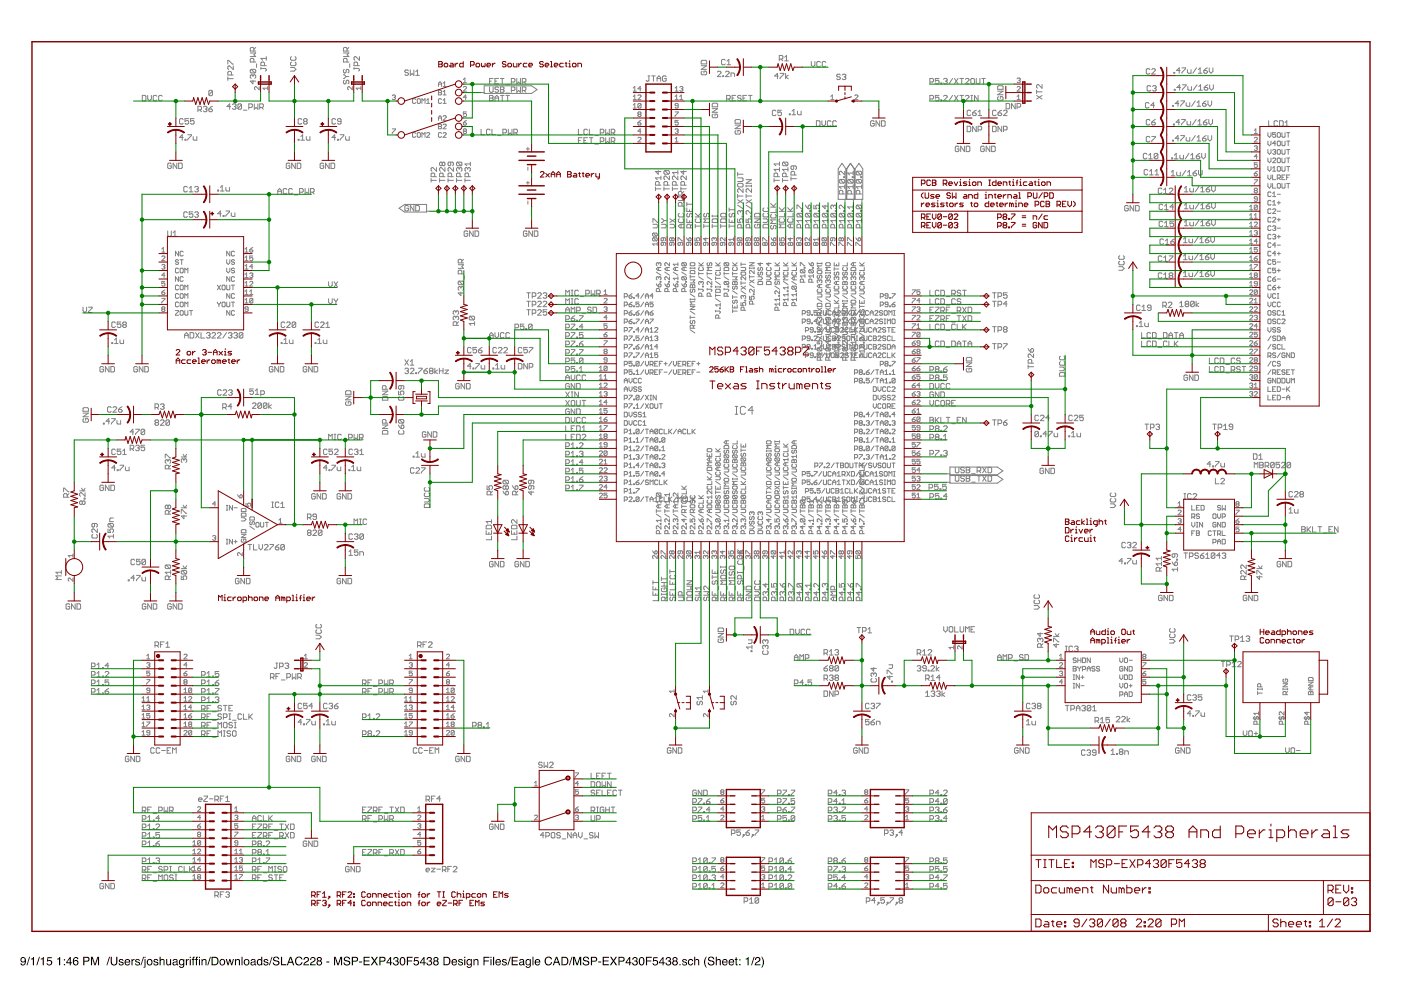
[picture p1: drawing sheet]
<svg xmlns="http://www.w3.org/2000/svg" width="420mm" height="297mm" viewBox="0 0 420 297" stroke-linecap="round" stroke-linejoin="round" font-family="sans-serif">
<path d="M6.3 287.1a.95 .95 0 0 1 1.3 0 .95 .95 0 0 1 .2 1.2 .84 .84 0 0 1-.6 1.1 .84 .84 0 0 1-1.1-.7h.4a.49 .49 0 0 0 .5 .4 .49 .49 0 0 0 .4-.6l.1-.3a.8 .8 0 0 1-1.2 .1 .8 .8 0 0 1 0-1.2zM6.4 287.7a.55 .55 0 0 0 1.1 0 .55 .55 0 0 0-1.1 0zM8.8 286.8h.2l-.8 2.5h-.2zM9.3 287.3l.9-.4v2.4h-.3v-1.7h-.6zM11.7 286.8h.3l-.8 2.5h-.3zM12.2 287.3l.9-.4v2.4h-.3v-1.7h-.6zM14.2 286.9h1.3v.3h-1l-.1 .7a.85 .85 0 0 1 1.2 .4 .85 .85 0 0 1-.6 1.1 .85 .85 0 0 1-1-.7h.3a.55 .55 0 0 0 .8 .3 .55 .55 0 0 0 .1-.9 .55 .55 0 0 0-.9 .1h-.2zM17.1 287.3l1-.4v2.4h-.4v-1.7h-.6zM19.2 287.5h.3v.4h-.3zM19.2 289h.3v.3h-.3zM20.9 287.3l-.8 1.2h.8zM21 286.8h.2v1.7h.4v.2h-.4v.6h-.3v-.6h-1.1v-.3zM22.3 287a.73 .73 0 0 1 .7-.1 .73 .73 0 0 1 .5 .6h-.3a.58 .58 0 0 0-.8-.3 .58 .58 0 0 0-.2 .8 .84 .84 0 0 1 1.3 .3 .84 .84 0 0 1-.6 1.2 .84 .84 0 0 1-1-.9v-.9zM22.2 288.6a.55 .55 0 0 0 1.1 0 .55 .55 0 0 0-1.1 0zM25 286.8h1.1a.73 .73 0 0 1 .8 .7 .73 .73 0 0 1-.8 .8h-.8v1h-.3zM25.3 287.1v.9h.7a.45 .45 0 0 0 .5-.5 .45 .45 0 0 0-.5-.4zM27.3 286.8h.5l.7 2.1 .7-2.1h.5v2.5h-.3v-2.1l-.7 2.1h-.4l-.7-2.1v2.1h-.3zM32.7 286.8h.3l-.8 2.5h-.3zM33.2 286.8h.4v1.6a.65 .65 0 0 0 .6 .7 .65 .65 0 0 0 .7-.7v-1.6h.3v1.4a1.01 1.01 0 0 1-1 1.2 1.01 1.01 0 0 1-1-1.2zM35.8 287.6a.74 .74 0 0 1 1.2 .4h-.3a.39 .39 0 0 0-.4-.3 .39 .39 0 0 0-.3 .3l.1 .2a.7 .7 0 0 1 1 .8 .7 .7 0 0 1-1.2 .3l-.3-.6h.3a.39 .39 0 0 0 .4 .5 .39 .39 0 0 0 .3-.6 .67 .67 0 0 1-.8-.2 .67 .67 0 0 1 0-.8zM37.6 287.7a.85 .85 0 0 1 1-.2 .85 .85 0 0 1 .4 1h-1.3a.53 .53 0 0 0 .4 .6 .53 .53 0 0 0 .6-.4h.3a.93 .93 0 0 1-1.4 .5 .93 .93 0 0 1 0-1.5zM37.8 287.9l-.1 .4h1l-.3-.6zM39.4 287.5h.3v.3l.6-.4v.4l-.5 .3-.1 1.2h-.3zM40.7 287.6a.74 .74 0 0 1 1.2 .4h-.2a.39 .39 0 0 0-.4-.3 .39 .39 0 0 0-.4 .3l.2 .2a.7 .7 0 0 1 .9 .8 .7 .7 0 0 1-1.2 .3l-.3-.6h.3a.39 .39 0 0 0 .4 .5 .39 .39 0 0 0 .3-.6 .67 .67 0 0 1-.8-.2 .67 .67 0 0 1 0-.8zM42.9 286.8h.3l-.8 2.5h-.3zM43.3 286.8h.4v.4h-.4zM43.3 287.5h.4l-.1 2.3-.5 .3v-.3l.2-.1zM44.6 287.8a.66 .66 0 0 0-.3 .9 .66 .66 0 0 0 1 .2 .67 .67 0 0 0 .1-.9 .67 .67 0 0 0-.8-.2zM44 288.4a.95 .95 0 0 1 1.9 0 .95 .95 0 0 1-1.9 0zM46.2 287.6a.74 .74 0 0 1 1.2 .4h-.2a.39 .39 0 0 0-.4-.3 .39 .39 0 0 0-.4 .3l.2 .2a.7 .7 0 0 1 .9 .8 .7 .7 0 0 1-1.2 .3l-.3-.6h.3a.39 .39 0 0 0 .4 .5 .39 .39 0 0 0 .3-.6 .67 .67 0 0 1-.8-.2 .67 .67 0 0 1 0-.8zM47.9 286.8h.3v.9a.65 .65 0 0 1 .7-.2 .65 .65 0 0 1 .5 .6v1.2h-.3v-1.1a.46 .46 0 0 0-.6-.5 .46 .46 0 0 0-.3 .6v1h-.3zM49.8 287.5h.3v1.2a.47 .47 0 0 0 .7 .4 .47 .47 0 0 0 .2-.7v-.9h.3v1.8h-.3v-.2a.64 .64 0 0 1-.7 .3 .64 .64 0 0 1-.5-.7zM52.1 288.7a.44 .44 0 0 0 .5 .4 .44 .44 0 0 0 .3-.7zM51.9 287.7a.8 .8 0 0 1 1.4 .2v1.2l.2 .2h-.4l-.1-.2a.62 .62 0 0 1-1.1 .2 .62 .62 0 0 1 .4-1l.6-.2a.42 .42 0 0 0-.3-.4 .42 .42 0 0 0-.5 .3h-.3zM53.9 287.7l.5-.3 .6 .3v-.2h.3v1.7a.81 .81 0 0 1-.6 .9 .81 .81 0 0 1-1-.5h.3a.53 .53 0 0 0 .7 .2 .53 .53 0 0 0 .3-.7 .84 .84 0 0 1-1.2 0 .84 .84 0 0 1-.1-1.2zM54.1 287.9a.61 .61 0 0 0-.1 .9 .61 .61 0 0 0 .9 0 .62 .62 0 0 0 0-.8 .62 .62 0 0 0-.8-.1zM55.7 287.5h.3v.3l.6-.4v.4l-.5 .3-.1 1.2h-.3zM56.9 287.5h.3v1.8h-.3zM56.9 286.8h.3v.3h-.3zM57.8 286.9l.6-.1-.3 .4 .3 .5h-.3v1.6h-.3v-1.6h-.3zM58.8 286.9l.6-.1-.3 .4 .3 .5h-.3v1.6h-.3v-1.6h-.3zM59.7 286.8h.3v.3h-.3zM59.7 287.5h.3v1.8h-.3zM60.4 287.5h.3v.2a.66 .66 0 0 1 .8-.2 .66 .66 0 0 1 .4 .6v1.2h-.3v-1.1a.46 .46 0 0 0-.5-.5 .46 .46 0 0 0-.3 .7v.9h-.4zM63 286.8h.2l-.8 2.5h-.2zM63.8 287.1v1.9h.6a.99 .99 0 0 0 .8-.9 .99 .99 0 0 0-.8-1zM63.4 286.8h1.1a1.29 1.29 0 0 1 1 1.3 1.29 1.29 0 0 1-1 1.2h-1.1zM66.4 287.8a.66 .66 0 0 0-.2 .9 .66 .66 0 0 0 .9 .2 .67 .67 0 0 0 .1-.9 .67 .67 0 0 0-.8-.2zM65.8 288.4a.95 .95 0 0 1 1.9 0 .95 .95 0 0 1-1.9 0zM67.7 287.5h.4l.3 1.4 .4-1.4h.3l.4 1.4 .4-1.4h.3l-.6 1.8h-.3l-.4-1.4-.3 1.4h-.4zM70.5 287.5h.3v.2a.66 .66 0 0 1 .7-.2 .66 .66 0 0 1 .5 .6v1.2h-.3v-1.1a.46 .46 0 0 0-.6-.5 .46 .46 0 0 0-.3 .7v.9h-.3zM72.4 286.8h.3v2.5h-.3zM73.6 287.8a.66 .66 0 0 0-.2 .9 .66 .66 0 0 0 1 .2 .67 .67 0 0 0 .1-.9 .67 .67 0 0 0-.9-.2zM73.1 288.4a.95 .95 0 0 1 1.9 0 .95 .95 0 0 1-1.9 0zM75.5 288.7a.44 .44 0 0 0 .5 .4 .44 .44 0 0 0 .3-.7zM75.3 287.7a.8 .8 0 0 1 1.3 .2v1.2l.2 .2h-.3l-.2-.2a.62 .62 0 0 1-1 .2 .62 .62 0 0 1 .4-1l.6-.2a.42 .42 0 0 0-.4-.4 .42 .42 0 0 0-.4 .3h-.3zM77.5 287.9a.62 .62 0 0 0-.1 .9 .62 .62 0 0 0 .9 0 .61 .61 0 0 0 0-.8 .61 .61 0 0 0-.8-.1zM77.4 287.6l.6-.1 .4 .2v-.9h.3v2.5h-.3v-.2a.85 .85 0 0 1-1.2 0 .85 .85 0 0 1-.1-1.1zM79.2 287.6a.74 .74 0 0 1 1.3 .4h-.3a.39 .39 0 0 0-.4-.3 .39 .39 0 0 0-.4 .3l.2 .2a.7 .7 0 0 1 .9 .8 .7 .7 0 0 1-1.2 .3l-.3-.6h.3a.39 .39 0 0 0 .5 .5 .39 .39 0 0 0 .2-.6 .67 .67 0 0 1-.7-.2 .67 .67 0 0 1-.1-.8zM81.5 286.8h.2l-.8 2.5h-.3zM82.1 286.9a1 1 0 0 1 1.6 .6h-.3a.55 .55 0 0 0-.6-.5 .55 .55 0 0 0-.4 .7l.1 .1a1.1 1.1 0 0 1 1.3 1.1 1.08 1.08 0 0 1-1.1 .5 1.08 1.08 0 0 1-.9-.9h.3a.63 .63 0 0 0 .7 .7 .63 .63 0 0 0 .6-.8l-.2-.1a1.04 1.04 0 0 1-1.3-1zM84.3 286.8h.3v2.2h1.3v.3h-1.6zM87.1 287.2l-.4 1.1h.8zM87 286.8h.3l1 2.5h-.4l-.3-.7h-1l-.2 .7h-.4zM88.8 287.1a1.1 1.1 0 0 1 1.1-.4 1.1 1.1 0 0 1 .8 .9h-.3a.87 .87 0 0 0-1.3-.5 .87 .87 0 0 0-.3 1.3 .77 .77 0 0 0 .8 .7 .77 .77 0 0 0 .8-.7h.3a1.2 1.2 0 0 1-1.6 .9 1.2 1.2 0 0 1-.6-1.8zM91.3 287a.85 .85 0 0 1 1.4 .4 .85 .85 0 0 1-.9 1.1l-.5 .5h1.4v.3h-1.7a2.08 2.08 0 0 1 1.3-1.5 .49 .49 0 0 0-.4-.7 .49 .49 0 0 0-.5 .6h-.4zM93.3 287a.85 .85 0 0 1 1.3 .4 .85 .85 0 0 1-.8 1.1l-.5 .5h1.3v.3h-1.7a2.08 2.08 0 0 1 1.4-1.5 .49 .49 0 0 0-.5-.7 .49 .49 0 0 0-.5 .6h-.3zM95.3 287.5a.45 .45 0 0 0 .9 0 .45 .45 0 0 0-.9 0zM95.3 288.7a.51 .51 0 0 0 1 0 .51 .51 0 0 0-1 0zM95.2 287a.7 .7 0 0 1 1 0 .7 .7 0 0 1 0 1 .77 .77 0 0 1 .1 1.2 .77 .77 0 0 1-1.1 0 .77 .77 0 0 1 .1-1.2l-.3-.5zM97.9 288.2h.9v.3h-.9zM100.2 286.8h.5l.7 2.1 .7-2.1h.5v2.5h-.3v-2.1l-.7 2.1h-.4l-.7-2.1v2.1h-.3zM103.3 286.9a1 1 0 0 1 1.7 .6h-.4a.55 .55 0 0 0-.6-.5 .55 .55 0 0 0-.4 .7l.1 .1a1.1 1.1 0 0 1 1.3 1.1 1.08 1.08 0 0 1-1.1 .5 1.08 1.08 0 0 1-.9-.9h.3a.63 .63 0 0 0 .7 .7 .63 .63 0 0 0 .6-.8l-.2-.1a1.04 1.04 0 0 1-1.3-1zM105.5 286.8h1.1a.73 .73 0 0 1 .8 .7 .73 .73 0 0 1-.8 .8h-.7v1h-.4zM105.9 287.1v.9h.6a.45 .45 0 0 0 .6-.5 .45 .45 0 0 0-.6-.4zM107.7 288.2h.9v.3h-.9zM109 286.8h1.9v.3h-1.5v.8h1.4v.3h-1.4v.8h1.5v.3h-1.9zM111.2 286.8h.5l.6 1 .6-1h.5l-.9 1.2 .9 1.3h-.4l-.7-1-.7 1h-.4l.9-1.3zM113.8 286.8h1.1a.73 .73 0 0 1 .7 .7 .73 .73 0 0 1-.7 .8h-.8v1h-.3zM114.1 287.1v.9h.7a.45 .45 0 0 0 .5-.5 .45 .45 0 0 0-.5-.4zM117 287.3l-.8 1.2h.8zM117 286.8h.3v1.7h.4v.2h-.4v.6h-.3v-.6h-1.1v-.3zM118.2 287a.71 .71 0 0 1 1.1-.1 .71 .71 0 0 1-.1 1.1 .82 .82 0 0 1-.2 1.4 .82 .82 0 0 1-1.1-.8h.3a.54 .54 0 0 0 .5 .6 .54 .54 0 0 0 .6-.6 .54 .54 0 0 0-.8-.4v-.3a.46 .46 0 0 0 .7-.3 .46 .46 0 0 0-.4-.6 .46 .46 0 0 0-.5 .5l-.1 .2h-.3zM120.2 287a.99 .99 0 0 1 1.2 .2 .99 .99 0 0 1 .1 1.2 .89 .89 0 0 1-1 1 .89 .89 0 0 1-.6-1.3zM120.4 287.2l-.1 .2a1.07 1.07 0 0 0 .5 1.7 1.3 1.3 0 0 0-.1-2zM122 286.8h1.8v.3h-1.4v.8h1.2v.3h-1.2v1.1h-.4zM124.3 286.9h1.2v.3h-1l-.1 .7a.85 .85 0 0 1 1.2 .4 .85 .85 0 0 1-.6 1.1 .85 .85 0 0 1-1-.7h.3a.55 .55 0 0 0 .8 .3 .55 .55 0 0 0 .1-.9 .55 .55 0 0 0-.9 .1h-.2zM127 287.3l-.8 1.2h.8zM127.1 286.8h.2v1.7h.4v.2h-.4v.6h-.3v-.6h-1.1v-.3zM128.2 287a.71 .71 0 0 1 1.1-.1 .71 .71 0 0 1-.1 1.1 .82 .82 0 0 1-.2 1.4 .82 .82 0 0 1-1.1-.8h.3a.54 .54 0 0 0 .5 .6 .54 .54 0 0 0 .6-.6 .54 .54 0 0 0-.7-.4v-.3a.46 .46 0 0 0 .6-.3 .46 .46 0 0 0-.4-.6 .46 .46 0 0 0-.5 .5v.2h-.4zM130.3 287.5a.42 .42 0 0 0 .8 0 .42 .42 0 0 0-.8 0zM130.2 288.7a.51 .51 0 0 0 1 0 .51 .51 0 0 0-1 0zM130.2 287a.7 .7 0 0 1 1 0 .7 .7 0 0 1 0 1 .77 .77 0 0 1 .1 1.2 .77 .77 0 0 1-1.1 0 .77 .77 0 0 1 .1-1.2l-.3-.5zM133.3 287.1v1.9h.7a.99 .99 0 0 0 .7-.9 .99 .99 0 0 0-.7-1zM133 286.8h1a1.29 1.29 0 0 1 1.1 1.3 1.29 1.29 0 0 1-1.1 1.2h-1zM135.6 287.7a.85 .85 0 0 1 1.1-.2 .85 .85 0 0 1 .4 1h-1.4a.53 .53 0 0 0 .4 .6 .53 .53 0 0 0 .6-.4h.4a.93 .93 0 0 1-1.5 .5 .93 .93 0 0 1 0-1.5zM135.9 287.9l-.2 .4h1.1l-.4-.6zM137.6 287.6a.74 .74 0 0 1 1.2 .4h-.3a.39 .39 0 0 0-.4-.3 .39 .39 0 0 0-.4 .3l.2 .2a.7 .7 0 0 1 1 .8 .7 .7 0 0 1-1.2 .3l-.4-.6h.3a.39 .39 0 0 0 .5 .5 .39 .39 0 0 0 .3-.6 .67 .67 0 0 1-.8-.2 .67 .67 0 0 1 0-.8zM139.2 287.5h.3v1.8h-.3zM139.2 286.8h.3v.3h-.3zM140.1 287.7l.6-.3 .5 .3v-.2h.3v1.7a.81 .81 0 0 1-.6 .9 .81 .81 0 0 1-1-.5h.4a.53 .53 0 0 0 .7 .2 .53 .53 0 0 0 .2-.7 .84 .84 0 0 1-1.2 0 .84 .84 0 0 1 0-1.2zM140.4 287.9a.61 .61 0 0 0-.2 .9 .61 .61 0 0 0 .9 0 .62 .62 0 0 0 .1-.8 .62 .62 0 0 0-.8-.1zM142 287.5h.3v.2a.66 .66 0 0 1 .7-.2 .66 .66 0 0 1 .5 .6v1.2h-.3v-1.1a.46 .46 0 0 0-.6-.5 .46 .46 0 0 0-.3 .7v.9h-.3zM145 286.8h1.8v.3h-1.5v.8h1.3v.3h-1.3v1.1h-.3zM147.1 287.5h.3v1.8h-.3zM147.1 286.8h.3v.3h-.3zM147.9 286.8h.3v2.5h-.3zM148.8 287.7a.85 .85 0 0 1 1-.2 .85 .85 0 0 1 .4 1h-1.3a.53 .53 0 0 0 .4 .6 .53 .53 0 0 0 .6-.4h.3a.93 .93 0 0 1-1.4 .5 .93 .93 0 0 1 0-1.5zM149 287.9l-.1 .4h1l-.3-.6zM150.7 287.6a.74 .74 0 0 1 1.3 .4h-.3a.39 .39 0 0 0-.4-.3 .39 .39 0 0 0-.4 .3l.2 .2a.7 .7 0 0 1 .9 .8 .7 .7 0 0 1-1.2 .3l-.3-.6h.3a.39 .39 0 0 0 .5 .5 .39 .39 0 0 0 .2-.6 .67 .67 0 0 1-.7-.2 .67 .67 0 0 1-.1-.8zM153 286.8h.2l-.8 2.5h-.2zM153.4 286.8h1.9v.3h-1.5v.8h1.4v.3h-1.4v.8h1.5v.3h-1.9zM156 288.7a.44 .44 0 0 0 .6 .4 .44 .44 0 0 0 .2-.7zM155.8 287.7a.8 .8 0 0 1 1.4 .2v1.2l.2 .2h-.4l-.1-.2a.62 .62 0 0 1-1.1 .2 .62 .62 0 0 1 .4-1l.7-.2a.42 .42 0 0 0-.4-.4 .42 .42 0 0 0-.5 .3h-.3zM157.8 287.7l.5-.3 .6 .3v-.2h.3v1.7a.81 .81 0 0 1-.6 .9 .81 .81 0 0 1-1-.5h.3a.53 .53 0 0 0 .8 .2 .53 .53 0 0 0 .2-.7 .84 .84 0 0 1-1.2 0 .84 .84 0 0 1 0-1.2zM158.1 287.9a.61 .61 0 0 0-.2 .9 .61 .61 0 0 0 .9 0 .62 .62 0 0 0 0-.8 .62 .62 0 0 0-.7-.1zM159.7 286.8h.3v2.5h-.3zM160.6 287.7a.85 .85 0 0 1 1-.2 .85 .85 0 0 1 .4 1h-1.3a.53 .53 0 0 0 .4 .6 .53 .53 0 0 0 .6-.4h.3a.93 .93 0 0 1-1.4 .5 .93 .93 0 0 1 0-1.5zM160.8 287.9l-.1 .4h1l-.3-.6zM163.6 287.1a1.1 1.1 0 0 1 1.1-.4 1.1 1.1 0 0 1 .8 .9h-.3a.87 .87 0 0 0-1.2-.5 .87 .87 0 0 0-.3 1.3 .77 .77 0 0 0 .8 .7 .77 .77 0 0 0 .7-.7h.4a1.2 1.2 0 0 1-1.7 .9 1.2 1.2 0 0 1-.5-1.8zM166.9 287.2l-.4 1.1h.8zM166.7 286.8h.4l.9 2.5h-.3l-.3-.7h-1l-.3 .7h-.3zM168.7 287.1v1.9h.6a.99 .99 0 0 0 .8-.9 .99 .99 0 0 0-.8-1zM168.4 286.8h1a1.29 1.29 0 0 1 1.1 1.3 1.29 1.29 0 0 1-1.1 1.2h-1zM171.4 286.8h.3l-.8 2.5h-.3zM171.9 286.8h.5l.7 2.1 .7-2.1h.5v2.5h-.3v-2.1l-.7 2.1h-.4l-.7-2.1v2.1h-.3zM175 286.9a1 1 0 0 1 1.7 .6h-.4a.55 .55 0 0 0-.6-.5 .55 .55 0 0 0-.4 .7l.1 .1a1.1 1.1 0 0 1 1.3 1.1 1.08 1.08 0 0 1-1.1 .5 1.08 1.08 0 0 1-.9-.9h.3a.63 .63 0 0 0 .7 .7 .63 .63 0 0 0 .6-.8l-.2-.1a1.04 1.04 0 0 1-1.3-1zM177.2 286.8h1.2a.73 .73 0 0 1 .7 .7 .73 .73 0 0 1-.7 .8h-.8v1h-.4zM177.6 287.1v.9h.6a.45 .45 0 0 0 .6-.5 .45 .45 0 0 0-.6-.4zM179.4 288.2h.9v.3h-.9zM180.7 286.8h1.9v.3h-1.5v.8h1.4v.3h-1.4v.8h1.5v.3h-1.9zM182.9 286.8h.5l.6 1 .7-1h.4l-.9 1.2 .9 1.3h-.4l-.7-1-.7 1h-.4l.9-1.3zM185.5 286.8h1.1a.73 .73 0 0 1 .8 .7 .73 .73 0 0 1-.8 .8h-.8v1h-.3zM185.8 287.1v.9h.7a.45 .45 0 0 0 .5-.5 .45 .45 0 0 0-.5-.4zM188.7 287.3l-.8 1.2h.8zM188.7 286.8h.3v1.7h.4v.2h-.4v.6h-.3v-.6h-1.1v-.3zM189.9 287a.71 .71 0 0 1 1.1-.1 .71 .71 0 0 1-.1 1.1 .82 .82 0 0 1-.2 1.4 .82 .82 0 0 1-1.1-.8h.3a.54 .54 0 0 0 .5 .6 .54 .54 0 0 0 .6-.6 .54 .54 0 0 0-.8-.4v-.3a.46 .46 0 0 0 .7-.3 .46 .46 0 0 0-.4-.6 .46 .46 0 0 0-.5 .5l-.1 .2h-.3zM192 287a.99 .99 0 0 1 1.1 .2 .99 .99 0 0 1 .1 1.2 .89 .89 0 0 1-1 1 .89 .89 0 0 1-.6-1.3zM192.1 287.2l-.1 .2a1.07 1.07 0 0 0 .6 1.7 1.3 1.3 0 0 0-.2-2zM193.7 286.8h1.8v.3h-1.4v.8h1.2v.3h-1.2v1.1h-.4zM196 286.9h1.3v.3h-1.1l-.1 .7a.85 .85 0 0 1 1.2 .4 .85 .85 0 0 1-.6 1.1 .85 .85 0 0 1-1-.7h.3a.55 .55 0 0 0 .8 .3 .55 .55 0 0 0 .1-.9 .55 .55 0 0 0-.9 .1h-.2zM198.7 287.3l-.8 1.2h.8zM198.8 286.8h.2v1.7h.4v.2h-.4v.6h-.3v-.6h-1.1v-.3zM199.9 287a.71 .71 0 0 1 1.1-.1 .71 .71 0 0 1-.1 1.1 .82 .82 0 0 1-.2 1.4 .82 .82 0 0 1-1.1-.8h.3a.54 .54 0 0 0 .5 .6 .54 .54 0 0 0 .6-.6 .54 .54 0 0 0-.7-.4v-.3a.46 .46 0 0 0 .6-.3 .46 .46 0 0 0-.4-.6 .46 .46 0 0 0-.5 .5v.2h-.3zM202 287.5a.42 .42 0 0 0 .8 0 .42 .42 0 0 0-.8 0zM201.9 288.7a.51 .51 0 0 0 1 0 .51 .51 0 0 0-1 0zM201.9 287a.7 .7 0 0 1 1 0 .7 .7 0 0 1 0 1 .77 .77 0 0 1 .1 1.2 .77 .77 0 0 1-1.1 0 .77 .77 0 0 1 .1-1.2l-.3-.5zM203.7 289h.4v.3h-.4zM204.8 287.6a.74 .74 0 0 1 1.2 .4h-.3a.39 .39 0 0 0-.4-.3 .39 .39 0 0 0-.4 .3l.2 .2a.7 .7 0 0 1 .9 .8 .7 .7 0 0 1-1.1 .3l-.4-.6h.3a.39 .39 0 0 0 .5 .5 .39 .39 0 0 0 .2-.6 .67 .67 0 0 1-.7-.2 .67 .67 0 0 1 0-.8zM206.5 287.7a.76 .76 0 0 1 .8-.3 .76 .76 0 0 1 .6 .7h-.3a.58 .58 0 0 0-.9-.2 .58 .58 0 0 0 0 .9 .46 .46 0 0 0 .5 .3 .46 .46 0 0 0 .4-.4h.3a.87 .87 0 0 1-1.3 .6 .87 .87 0 0 1-.2-1.4zM208.2 286.8h.3v.9a.65 .65 0 0 1 .8-.2 .65 .65 0 0 1 .4 .6v1.2h-.3v-1.1a.46 .46 0 0 0-.6-.5 .46 .46 0 0 0-.3 .6v1h-.3zM211.7 286.8h.2a3.1 3.1 0 0 0 .1 3.2 2.25 2.25 0 0 1-.3-3.2zM212.6 286.9a1 1 0 0 1 1.6 .6h-.3a.55 .55 0 0 0-.7-.5 .55 .55 0 0 0-.4 .7l.1 .1a1.1 1.1 0 0 1 1.3 1.1 1.08 1.08 0 0 1-1.1 .5 1.08 1.08 0 0 1-.8-.9h.3a.63 .63 0 0 0 .7 .7 .63 .63 0 0 0 .5-.8l-.2-.1a1.04 1.04 0 0 1-1.2-1zM214.7 286.8h.3v.9a.65 .65 0 0 1 .7-.2 .65 .65 0 0 1 .5 .6v1.2h-.3v-1.1a.46 .46 0 0 0-.6-.5 .46 .46 0 0 0-.3 .6v1h-.3zM216.8 287.7a.85 .85 0 0 1 1-.2 .85 .85 0 0 1 .4 1h-1.3a.53 .53 0 0 0 .4 .6 .53 .53 0 0 0 .6-.4h.3a.93 .93 0 0 1-1.4 .5 .93 .93 0 0 1 0-1.5zM217 287.9l-.1 .4h1l-.3-.6zM218.7 287.7a.85 .85 0 0 1 1.1-.2 .85 .85 0 0 1 .4 1h-1.4a.53 .53 0 0 0 .4 .6 .53 .53 0 0 0 .6-.4h.4a.93 .93 0 0 1-1.5 .5 .93 .93 0 0 1 0-1.5zM219 287.9l-.2 .4h1.1l-.4-.6zM220.6 287h.3v.5h.3v.2h-.3v1.2l.3 .4-.6-.2v-1.4h-.2v-.2h.2zM221.7 287.5h.4v.4h-.4zM221.7 289h.4v.3h-.4zM223.6 287.3l.9-.4v2.4h-.3v-1.7h-.6zM226.1 286.8h.2l-.8 2.5h-.3zM226.7 287a.85 .85 0 0 1 1.3 .4 .85 .85 0 0 1-.8 1.1l-.5 .5h1.3v.3h-1.7a2.08 2.08 0 0 1 1.4-1.5 .49 .49 0 0 0-.5-.7 .49 .49 0 0 0-.5 .6h-.3zM228.3 286.8a2.08 2.08 0 0 1 0 3.2 3.1 3.1 0 0 0 0-3.2z" fill="#000"/>
<g fill="none" stroke="#808080" stroke-width=".3">
<path d="M68.3 19.2v-1.1h.3l1.1 1.1h.3M70 19.8v1l-1.1-1h-.3l-.3 .2v.6l.3 .2M75.1 15.9h1.6l-.6 .5 .6 .6h-1.6M76.1 15.3v-.8l-.2-.3h-.6l-.2 .3v.8h1.6M76.1 18.6v-.8l-.2-.3h-.6l-.2 .3v.8h1.6M76.7 14.2l-.6 .6M76.9 19.1v1.1M79.3 19.7v-.8l-.3-.3h-.5l-.3 .3v.8h1.7M79.9 17.5h-1.7l.6 .6M79.9 17v1.1M87.4 18.6l-.3 .3v.5l.3 .3h1.1l.3-.3v-.5l-.3-.3M87.4 17l-.3 .2v.6l.3 .3h1.1l.3-.3v-.6l-.3-.2"/>
<path d="M103 15.9h1.6l-.5 .5 .5 .6h-1.6M104.1 18.6v-.8l-.3-.3h-.5l-.3 .3v.8h1.6M104.1 15.3v-.8l-.3-.3h-.5l-.3 .3v.8h1.6M104.6 14.2l-.5 .6M104.9 19.1v1.1M107.3 19.7v-.8l-.3-.3h-.6l-.2 .3v.8h1.6M107.8 17v1.1l-1.1-1.1-.5 .2v.6l.2 .3M210.3 18.3l.3-.2h1l.3 .2v.9h-1.6zM210.3 19.7h1.6l-1.6 1.1h1.6M217.5 18.1l-.3-.3h-.5l-.3 .3v1.1l.3 .2h.5l.3-.2M218 19.4h1.1M218 18.3l.6-.5v1.6"/>
<path d="M233.7 17.7h.8l.3-.3v-.5l-.3-.3h-.8v1.6M234.2 17.7l.6 .5M235.3 17.2l.6-.6v1.6M235.3 18.2h1.1M243.3 18.4v1.1l.6 .5 .5-.5v-1.1M246 18.7l-.2-.3h-.6l-.2 .3v1.1l.2 .2h.6l.2-.2M247.7 18.7l-.3-.3h-.5l-.3 .3v1.1l.3 .2h.5l.3-.2M42.7 28.6h.8l.3 .3v1.1l-.3 .2h-.8zM44.3 28.6v1.1l.6 .5 .5-.5v-1.1M47 28.9l-.2-.3h-.6l-.2 .3v1.1l.2 .2h.6l.2-.2M48.7 28.9l-.3-.3h-.5l-.3 .3v1.1l.3 .2h.5l.3-.2M54.9 35.8l-.2-.2h-.6l-.3 .2v1.1l.3 .3h.6l.2-.3"/>
<path d="M56.6 35.6h-1.1v.8l.8-.3 .3 .3v.5l-.3 .3h-.5l-.3-.3M58.2 35.6h-1.1v.8l.6-.3 .5 .3v.5l-.3 .3h-.5l-.3-.3M59.4 33h.8l.2-.3v-.6l-.2-.2h-.8v1.6M59.9 33l.5 .5M61 32.1l.3-.2h.5l.3 .2-.3 .6M61.5 32.7h.3M61.8 32.7l.3 .3-.3 .5h-.5l-.3-.3M62.6 32.7h.8l.3 .5-.3 .3h-.5l-.3-.3zM63.7 27.3l-.3-.2h-.5l-.3 .2v1.1M63.7 27.3v1.1l-.3 .3h-.5l-.3-.3M63.7 27.3l-1.1 1.1M63.7 31.9l-1.1 .8"/>
<path d="M68.3 23.6h1.7M68.3 23v1.1M69.2 31.9h-1.1l.8-.8v1.6M69.4 22.5v-.8l-.3-.3h-.5l-.3 .3v.8h1.7M69.7 31.4l.3-.3h.5l.3 .3-.3 .5M70.3 31.9h.2M70.5 31.9l.3 .3-.3 .5h-.5l-.3-.2M72.4 31.4l-.2-.3h-.6l-.2 .3v1.1M72.4 31.4v1.1l-.2 .2h-.6l-.2-.2M72.4 31.4l-1 1.1M73 33h1.1M74.6 32.2h.8l.3-.3v-.5l-.3-.3h-.8v1.6"/>
<path d="M75.3 20.8l-.2 .2v.6l.2 .3h1.1M75.3 20.8h1.1l.3 .2v.6l-.3 .3M75.3 20.8l1.1 1.1M75.9 22.7l-.3-.3-.5 .3v.5l.2 .3M75.9 22.7l.2-.3 .6 .3v.5l-.3 .3M75.9 24v1.1l-.8-.8h1.6M75.9 22.7v.2M76.3 31.1v1.6l.5-.5 .5 .5v-1.6M77.7 26v.9l-.9-.9-.5 .2 .3 .7M77.9 32.2h.8l.3-.3v-.5l-.3-.3h-.8v1.6M78.2 20.2v.6M78.2 20.5h1.4l.3 .3-.3 .5"/>
<path d="M78.4 32.2l.6 .5M80.3 26.4h-1.4l.4 .5M80.3 26v.9M87.1 20.2h1.1l.6 .6-.6 .5h-1.1M90.5 35.8l-.3-.2h-.5l-.3 .2v1.1l.3 .3h.5l.3-.3M91.3 36.4l-.3 .3 .3 .5h.6l.2-.3-.2-.5M91.3 36.4l-.3-.3 .3-.5h.6l.2 .2-.2 .6M91.3 36.4h.6M100.6 35.8l-.2-.2h-.6l-.2 .2v1.1l.2 .3h.6l.2-.3M102.3 36.4h-.8l-.3-.3 .3-.5h.5l.3 .2v1.1l-.3 .3h-.5l-.3-.3M103 22.4l.8 .5M103.3 20.8l-.3 .2v.6l.3 .3 .5-.3v-.6l.3-.2 .5 .2v.6l-.2 .3"/>
<path d="M103.3 24l-.3 .3v.6l.3 .2 .5-.2v-.6l.3-.3 .5 .3v.6l-.2 .2M103.8 22.9h.8M103.8 22.9l-.8 .6M105.7 26v.9l-1-.9-.4 .2 .2 .7M106.2 20.5h1.3l.3 .3-.3 .5M106.2 20.2v.6M108.2 26.4h-1.4l.5 .5M108.2 26v.9M117.6 38.6h1l-1 1.4M117.6 28.7l.7-.2 .3 .2-.3 .5M118.1 29.2h.2M118.3 29.2l.3 .2-.3 .5-.7-.3"/>
<path d="M122.5 21.2l-.3-.2h-.5l-.3 .2 .3 .6h.5l.3 .5-.3 .3h-.5l-.3-.3M123 21v1.6l.6-.5 .5 .5v-1.6M124.7 40l-.3-.2-.7 .2v.9l.3 .2 .7-.2M124.7 29.8l-.3-.2-.7 .2v1l.3 .2 .7-.2M124.7 21.5l.5-.5v1.6M124.7 22.6h1.1M125.1 40l.3-.2 .7 .2v.9l-.3 .2-.7-.2zM125.1 29.8l.3-.2 .7 .2v1l-.3 .2-.7-.2zM126.5 31v-1.4l.5 .5 .5-.5v1.4M127.9 40l.3-.2 .7 .2-1 1.1h1M127.9 31h1M127.9 30.1l.5-.5v1.4"/>
<path d="M131.5 27.1h.7l.2 .2-.2 .4 .2 .5-.2 .2h-.7zM131.5 37.2h.7l.2 .2-.2 .5 .2 .5-.2 .2h-.7zM131.5 25.9v-.9l.5-.5 .4 .5v.9M131.5 36.1v-1l.5-.4 .4 .4v1M131.5 25.2h.9M131.5 27.7h.7M131.5 35.4h.9M131.5 37.9h.7M132.4 40l-.2-.2-.7 .2v.9l.2 .2 .7-.2M132.4 29.8l-.2-.2-.7 .2v1l.2 .2 .7-.2M132.9 37.4l.2-.2 .7 .2-.9 1.2h.9M132.9 28.4h.9"/>
<path d="M132.9 34.9l.2-.2 .7 .2-.9 1.2h.9M132.9 25.9h.9M132.9 40l.2-.2 .7 .2-.9 1.1h.9M132.9 31h.9M132.9 25l.4-.5v1.4M132.9 27.5l.4-.4v1.3M132.9 30.1l.4-.5v1.4M139 26.2l.2-.3 .7 .3-.9 1.1h.9M139 36.8h.7l.2 .5-.7 .2zM139 23.9l.4-.5v1.4M139 24.8h.9M139.2 39.3l-.2-.2 .2-.5 .7 .3-.2 .4"/>
<path d="M139.2 39.3l-.2 .3 .2 .4 .7-.2-.2-.5M139.2 39.3h.5M139.9 33.5h-.9v.7l.7-.2 .2 .7-.2 .2-.7-.2M139.9 29.2h-.9l.7-.7v1.4M139.9 36.1l-.9 .7M144.2 27.7h1M144.3 38.7v1.7h1.1M145.2 25.7h14.2l1.7 1.2-1.7 1.1h-14.2zM146.8 24.3h.5M146.8 28.6h.8l.3 .3-.3 .5 .3 .6-.3 .2h-.8zM146.8 26.1v1.3l.3 .3h.5l.3-.3v-1.3M146.8 29.4h.8"/>
<path d="M147 39l-.3-.3h-.5l-.3 .3v1.1l.3 .3h.5l.3-.3M147.5 38.7v1.7h1.1M147.9 23.5h-1.1v1.6M148.4 24.3h.6M148.4 30.2v-1.1l.6-.5 .5 .5v1.1M148.4 29.4h1.1M149.5 23.5h-1.1v1.6h1.1M149.5 26.3l-.3-.2h-.5l-.3 .2 .3 .6h.5l.3 .2v.3l-.3 .3h-.5l-.3-.3M150.1 26.1h.8l.3 .2-.3 .6 .3 .5-.3 .3h-.8zM150.1 23.5h1.1M150.1 26.9h.8M150.1 28.6h1.1"/>
<path d="M150.6 23.5v1.6M150.6 28.6v1.6M150.8 39.8h.8l.3-.2v-.6l-.3-.3h-.8v1.7M151.7 25.4h1.1M151.7 27.9h1.1M151.7 28.6h1.1M152.3 28.6v1.6M152.4 38.7v1.7l.6-.6 .5 .6v-1.7M153.4 24.6h.8l.2-.3v-.5l-.2-.3h-.8v1.6M153.4 27.1h.8l.2-.2v-.6l-.2-.2h-.8v1.6M154.1 39.8h.8l.3-.2v-.6l-.3-.3h-.8v1.7M154.6 39.8l.6 .6"/>
<path d="M155 23.5v1.6l.5-.5 .6 .5v-1.6M155 26.1v1.6l.5-.6 .6 .6v-1.6M156.6 24.6h.8l.3-.3v-.5l-.3-.3h-.8v1.6M156.6 27.1h.8l.3-.2v-.6l-.3-.2h-.8v1.6M157.2 24.6l.5 .5M157.2 27.1l.5 .6M173.5 38.7v1.7h1.1M176.2 39l-.3-.3h-.5l-.3 .3v1.1l.3 .3h.5l.3-.3M176.7 38.7v1.7h1.1M180 39.8h.8l.3-.2v-.6l-.3-.3h-.8v1.7M181.7 38.7v1.7l.5-.6 .5 .6v-1.7M183.3 39.8h.8l.3-.2v-.6l-.3-.3h-.8v1.7"/>
<path d="M183.8 39.8l.6 .6M189.9 27.3h.9M189.9 32.4h.9M189.9 29.9h.9M189.9 28.9l.5-.4v1.4M189.9 26.4l.5-.5v1.4M189.9 31.5l.5-.5v1.4M191.3 36.8h.7l.2 .5-.7 .2zM191.3 28.7l.2-.2 .7 .2-.9 1.2h.9M191.5 34.2l-.2-.2 .2-.5 .7 .3-.2 .4M191.5 34.2l-.2 .3 .2 .4 .7-.2-.2-.5M191.5 34.2h.5"/>
<path d="M192.2 31.2l-.7-.2-.2 .2v1M192.2 39.3h-.9l.7-.7v1.4M192.2 31.2v1l-.2 .2-.7-.2M192.2 26.6h-.9l.7-.7v1.4M192.2 36.1l-.9 .7M192.2 31.2l-.9 1M194.3 22.8h.6M194.6 22.8v1.3l-.3 .3-.5-.3M195.4 22.8h1.1M196 22.8v1.6M197.1 24.4v-1.1l.5-.5 .5 .5v1.1M197.1 23.6h1"/>
<path d="M199.8 23l-.3-.2h-.5l-.3 .2v1.1l.3 .3h.5l.3-.3v-.5h-.6M202.5 33.5h.9l-.9 1.4M202.5 27.3h.9M202.5 38.9l.7-.3 .2 .3-.2 .4M202.5 26.4l.4-.5v1.4M202.5 28.9l.4-.4v1.4M202.5 29.9h.9M202.9 39.3h.3M203.2 39.3l.2 .3-.2 .4-.7-.2M203.4 31.7h-.7l-.2-.2 .2-.5 .7 .2v1l-.2 .2-.7-.2M203.4 36.1h-.9v.7l.7-.2 .2 .7-.2 .2-.7-.2M203.9 29.9h.9"/>
<path d="M203.9 28.9l.4-.4v1.4M203.9 26.2l.7-.3 .2 .3-.2 .4M204.3 26.6h.3M204.6 26.6l.2 .3-.2 .4-.7-.2M210.6 21.3l-.3 .3v.6l.3 .2h1l.3-.2v-.6l-.3-.3h-.5v.6M213.6 31.2l.3-.3h1l.3 .3v.8h-1.6zM213.6 32.6h1.6l-1.6 1.1h1.6M213.9 34.2l-.3 .3v.5l.3 .3h1l.3-.3v-.5l-.3-.3h-.5v.6M215.1 21.6l.3-.2h.5l.3 .2v.3l-1.1 1.1h1.1M216.8 22.7h.2v.3h-.2zM217.6 21.6l.2-.2h.6l.3 .2v.3l-1.1 1.1h1.1M217.9 29.7h.8l.3-.3v-.5l-.3-.3h-.8v1.6"/>
<path d="M218.5 29.7l.5 .5M219.2 23v-1.1h.8l.3 .3v.8M219.6 29.4h.5M220.5 37.5h1.6l-1.6 1.1h1.6M220.6 28.6h-1v1.6h1M220.7 35.8h1.1l.3 .3v.8h-1.6v-.8zM220.7 39.1l-.2 .3v.5l.2 .3h1.1l.3-.3v-.5l-.3-.3h-.5v.6M222.3 28.9l-.3-.3h-.5l-.3 .3 .3 .5h.5l.3 .3v.3l-.3 .2h-.5l-.3-.2M222.8 29.4h.6M223.9 28.6h-1.1v1.6h1.1M224.5 28.6h1.1M225 28.6v1.6"/>
<path d="M232.7 33.3l-.2-.3h-.6l-.3 .3v1.1l.3 .2h.6l.2-.2M233.4 22.8h-1.1l.9-.8v1.6M234 22h1.1l-1.1 1.6M234.4 33h-1.1v.8l.5-.2 .6 .2v.6l-.3 .2h-.6l-.2-.2M235.6 22v1.6M236.4 22.5l-.8 .6 .8 .5M236.7 34.1h.3v.3h-.3zM237.5 34.4h1.1M237.5 33.3l.6-.5v1.6M239.2 33.3v.8l.2 .3h.8v-1.1M244.8 36.2h.9l.2 .3v1.1l-.2 .2h-.9zM246.5 36.2v1.1l.5 .5 .6-.5v-1.1"/>
<path d="M249.2 29.9h.9M249.2 28.9l.4-.4v1.4M249.2 36.5l-.3-.3h-.5l-.3 .3v1.1l.3 .2h.5l.3-.2M250.8 36.5l-.2-.3h-.6l-.3 .3v1.1l.3 .2h.6l.2-.2M252 22.5l-.2-.3h-.6l-.3 .3 .3 .6h.6l.2 .5-.2 .3h-.6l-.3-.3M252.6 22.5l.2-.3h.6l.3 .3-.3 .6M253.1 23.1h.3M253.4 23.1l.3 .2-.3 .6h-.6l-.2-.3M256.3 28.7l.3-.2 .7 .2-1 1.2h1M262.2 36.5l-.3-.3h-.5l-.3 .3v1.1l.3 .2h.5l.3-.2v-.6h-.6M263.8 36.2v1.6l-1.1-1.6v1.6M264.4 36.2h.8l.3 .3v1.1l-.3 .2h-.8z"/>
<path d="M278.9 24.6h.8l.3-.3v-.5l-.3-.3h-.8v1.6M278.9 29.7h.8l.3-.3v-.5l-.3-.3h-.8v1.6M281.6 28.6h-1.1v.8l.8-.3 .3 .3v.6l-.3 .2h-.5l-.3-.2M281.6 23.5h-1.1v.8l.8-.3 .3 .3v.6l-.3 .2h-.5l-.3-.2M282.2 30h.2v.2h-.2zM282.2 24.9h.2v.2h-.2zM283 28.9l.2-.3h.6l.3 .3v.2l-1.1 1.1h1.1M283 23.8l.2-.3h.6l.3 .3-.3 .5M283.5 24.3h.3M283.8 24.3l.3 .3-.3 .5h-.6l-.2-.2M285.7 28.6l-1.1 1.6M285.7 23.5l-1.1 1.6"/>
<path d="M286.2 28.6l1.1 1.6M286.2 23.5l1.1 1.6M287.3 28.6l-1.1 1.6M287.3 23.5l-1.1 1.6M287.9 23.5h1.1M287.9 28.6h1.1M288.4 23.5v1.6M288.4 28.6v1.6M289.5 28.9l.3-.3h.5l.3 .3v.2l-1.1 1.1h1.1M289.5 23.8l.3-.3h.5l.3 .3v.2l-1.1 1.1h1.1M290 37.8h.9l.2 .3v1.1l-.2 .3h-.9zM291.1 33.3l-.2-.3h-.6l-.3 .3v1.1l.3 .2h.6l.2-.2"/>
<path d="M291.1 30.2h.6M291.1 23.8l.3-.3h.6l.2 .3v1.1l-.2 .2h-.6l-.3-.2zM291.1 28.6h.6M291.4 28.6v1.6M291.7 33.8h.8l.3 .6-.3 .2h-.5l-.3-.2zM292.8 23.5v1.4l.3 .2h.5l.3-.2v-1.4M292.8 37.8v1.7l-1.1-1.7v1.7M292.8 33l-1.1 .8M293.3 38.9h.8l.3-.2v-.6l-.3-.3h-.8v1.7M293.3 28.6v1.6l-1.1-1.6v1.6M293.3 34.6h1.1M293.3 33.6l.6-.6v1.6"/>
<path d="M294.4 23.5h1.1M295 23.5v1.6M297.7 37.8h.8l.2 .3v1.1l-.2 .3h-.8zM298.7 33.3l-.2-.3h-.6l-.2 .3v1.1l.2 .2h.6l.2-.2M299.2 26l.3-.3h1l.3 .3v.8h-1.6zM299.2 27.3h1.6l-1.6 1.1h1.6M299.3 33.8h.8l.3 .6-.3 .2h-.5l-.3-.2zM299.5 29l-.3 .2v.6l.3 .2h1l.3-.2v-.6l-.3-.2h-.5v.5M300.4 33l-1.1 .8M300.4 37.8v1.7l-1.1-1.7v1.7M300.9 38.9h.9l.2-.2v-.6l-.2-.3h-.9v1.7M300.9 33.3l.3-.3h.6l.2 .3v.3l-1.1 1h1.1"/>
<path d="M301.7 31h.8l.3 .3v1.1l-.3 .2h-.8zM304.5 31v1.6l-1.1-1.6v1.6M305 32.1h.8l.3-.3v-.5l-.3-.3h-.8v1.6M305 26.2l.3-.3 .7 .3-1 1.1h1M305 29.9h1M305 23.6l.7-.2 .3 .2-.3 .5M305 28.9l.5-.4v1.4M305.5 24.1h.2M305.7 24.1l.3 .2-.3 .5-.7-.2M310.9 28.6l1.6 1.1M310.9 27.5h1.6M310.9 27v1.1"/>
<path d="M312.5 25.3v1.1l-1.1-1.1-.5 .3v.6l.2 .2M312.5 28.6l-1.6 1.1M344.6 31l-.3-.2h-.5l-.3 .2v1.1l.3 .3h.5l.3-.3M344.8 36.1l-.2-.3h-.6l-.2 .3v1.1l.2 .2h.6l.2-.2M344.8 20.8l-.2-.2h-.6l-.2 .2v1.1l.2 .3h.6l.2-.3M345.1 25.9l-.3-.2h-.5l-.3 .2v1.1l.3 .3h.5l.3-.3M345.4 36.6h.8l.3 .6-.3 .2h-.5l-.3-.2zM345.4 20.8l.3-.2h.5l.3 .2v.3l-1.1 1.1h1.1M345.7 25.9l.2-.2h.6l.2 .2-.2 .6M346.2 26.5h.3M346.2 31.6h-1.1l.9-.8v1.6M346.5 26.5l.2 .3-.2 .5h-.6l-.2-.3"/>
<path d="M346.5 35.8l-1.1 .8M351.6 31.6h.3v.3h-.3zM351.9 37.2h.3v.2h-.3zM352 21.7h.3v.2h-.3zM352.1 26.8h.3v.2h-.3zM353.5 31.1h-1.1l.9-.9v1.7M353.8 36.6h-1.1l.8-.8v1.6M353.9 21.1h-1.1l.9-.8v1.6M354.1 26.2h-1.1l.8-.8v1.6M354.1 30.2h1.1l-1.1 1.7M354.4 35.8h1v.3l-1 1.1v.2M354.5 20.3h1.1l-1.1 1.6"/>
<path d="M354.6 25.4h1.1l-1.1 1.6M355.7 30.8v.8l.3 .3h.8v-1.1M356 36.4v.8l.3 .2h.8v-1M356.1 20.9v.8l.3 .2h.8v-1M356.2 26v.8l.3 .2h.8v-1M358.5 30.2l-1.1 1.7M358.7 35.8l-1.1 1.6M358.8 20.3l-1.1 1.6M359 25.4l-1.1 1.6M359 31.9h1.1M359 30.8l.5-.6v1.7M359.3 37.4h1"/>
<path d="M359.3 36.4l.5-.6v1.6M359.4 21.9h1.1M359.4 20.9l.5-.6v1.6M359.5 27h1.1M359.5 26l.5-.6v1.6M360.6 31.1h.9l.2 .5-.2 .3h-.6l-.3-.3zM360.9 36.6h.8l.3 .6-.3 .2h-.5l-.3-.2zM361 21.1h.8l.3 .6-.3 .2h-.5l-.3-.2zM361.1 26.2h.9l.2 .6-.2 .2h-.6l-.3-.2zM361.7 30.2l-1.1 .9M362 35.8l-1.1 .8M362.1 20.3l-1.1 .8"/>
<path d="M362.2 25.4l-1.1 .8M362.3 30.2v1.1l.5 .6 .6-.6v-1.1M362.5 35.8v1.1l.6 .5 .5-.5v-1.1M362.6 20.3v1.1l.6 .5 .5-.5v-1.1M362.8 25.4v1.1l.5 .5 .6-.5v-1.1M376.2 39.1l.4-.5v1.4M380.2 39.8v.9l.5 .4 .5-.4v-.9M380.5 36.2v1.6h1.1M382.6 39.8h-.9v.6l.7-.2 .2 .7-.2 .2-.7-.2M383.2 36.5l-.3-.3h-.5l-.3 .3v1.1l.3 .2h.5l.3-.2M383.3 39.8l.7 .2v.9l-.2 .2-.7-.2v-.9zM383.7 36.2h.9l.2 .3v1.1l-.2 .2h-.9z"/>
<path d="M384.5 39.8v1.1l.2 .2 .7-.2v-1.1M385.4 37.8h1.1M385.4 36.7l.5-.5v1.6M385.9 39.8h.9M386.3 39.8v1.3M51.4 49.2l-.3-.3h-.5l-.3 .3v1l.3 .3h.5l.3-.3v-.5h-.6M53 48.9v1.6l-1.1-1.6v1.6M53.6 48.9h.8l.3 .3v1l-.3 .3h-.8zM54.9 41.2h-1.1l.9-.8v1.6M55.5 41.8h.3v.2h-.3zM56.2 56.2l-.3-.3h-.5l-.3 .3v1l.3 .3h.5l.3-.3M56.3 40.4h1.1v.3l-1.1 1.1v.2"/>
<path d="M56.7 57.5h1.1M56.7 56.4l.6-.5v1.6M57.9 40.9v.9l.3 .2h.8v-1.1M58.4 56.2l.3-.3h.5l.3 .3-.3 .5M58.9 56.7h.3M59.2 56.7l.3 .3-.3 .5h-.5l-.3-.3M65.3 57h.3v.3h-.3zM66.1 57.3h1.1M66.1 56.2l.5-.6v1.7M67.7 56.2v.8l.3 .3h.8v-1.1M83.3 58.1v-1l.5-.6 .6 .6v1M83.3 57.3h1.1"/>
<path d="M86 56.8l-.2-.3h-.6l-.3 .3v1.1l.3 .2h.6l.2-.2M86.9 49.2l-.2-.3h-.6l-.2 .3v1l.2 .3h.6l.2-.3v-.5h-.5M87.7 56.8l-.3-.3h-.6l-.2 .3v1.1l.2 .2h.6l.3-.2M88.2 58.4h1.1M88.6 48.9v1.6l-1.1-1.6v1.6M89.1 48.9h.8l.3 .3v1l-.3 .3h-.8zM89.4 41.8h.3v.2h-.3zM89.9 57.6h.8l.2-.3v-.5l-.2-.3h-.8v1.6M90.2 42h1.1M90.2 40.9l.6-.5v1.6M91.5 56.5v1.6l.5-.5 .6 .5v-1.6M91.9 40.9v.9l.2 .2h.8v-1.1"/>
<path d="M93.1 57.6h.8l.3-.3v-.5l-.3-.3h-.8v1.6M93.7 57.6l.5 .5M97.1 49.2l-.3-.3h-.5l-.3 .3v1l.3 .3h.5l.3-.3v-.5h-.6M98.7 48.9v1.6l-1.1-1.6v1.6M99.3 48.9h.8l.3 .3v1l-.3 .3h-.8zM100.6 41.2h-1l.8-.8v1.6M101.2 41.8h.3v.2h-.3zM102 40.4h1.1v.3l-1.1 1.1v.2M103.7 40.9v.9l.2 .2h.8v-1.1M126.5 41.1v-1.3l.5 .4 .5-.4v1.3M129.3 54.1h1.6M129.3 53.5v1.1"/>
<path d="M130.4 53v-.9l-.3-.2h-.6l-.2 .2v.9h1.6M130.9 50.2v1.1l-1.1-1.1-.5 .3v.6l.2 .2M131.8 54.1h1.6M131.8 53.5v1.1M132.6 48.9l-.2-.3-.6 .3v.5l.3 .3 .5-.3M132.6 48.9l.3-.3 .5 .3v.5l-.2 .3-.6-.3M132.6 48.9v.5M132.9 53v-.9l-.3-.2h-.5l-.3 .2v.9h1.6M133.4 50.2v1.1l-1-1.1-.6 .3v.6l.3 .2M134.4 53.5v1.1M134.4 54.1h1.6M135.2 48.6v.8l-.3 .3-.5-.3v-.5l.2-.3h1.1l.3 .3v.5l-.3 .3"/>
<path d="M135.4 53v-.9l-.2-.2h-.6l-.2 .2v.9h1.6M136 50.2v1.1l-1.1-1.1-.5 .3v.6l.2 .2M136.9 54.1h1.6M136.9 53.5v1.1M137.2 48.6l-.3 .3v.5l.3 .3h1.1M137.2 48.6h1.1l.2 .3v.5l-.2 .3M137.2 48.6l1.1 1.1M137.7 50.5v.3M137.7 50.5l-.3-.3-.5 .3v.6l.3 .2M137.7 50.5l.3-.3 .5 .3v.6l-.2 .2M138 53v-.9l-.3-.2h-.5l-.3 .2v.9h1.6M139.4 53.5v1.1"/>
<path d="M139.4 54.1h1.7M140.3 50.5l.2-.3 .6 .3v.6l-.3 .2M140.3 50.5v.3M140.3 50.5l-.3-.3-.6 .3v.6l.3 .2M140.5 53v-.9l-.2-.2h-.6l-.3 .2v.9h1.7M141.1 48.6v1.1M141.1 49.1h-1.7l.6 .6M149.2 40.6h1.1M157.8 44.6h1M157.8 54.8h1M158.3 44.2v.9M158.3 50.1v.9"/>
<path d="M158.3 54.3v1M173.5 42.1h.5M174.6 41.3h-1.1v1.6M175.1 42.1h.5M176.2 41.3h-1.1v1.6h1.1M176.7 41.3h1.1M177.3 41.3v1.6M178.4 40.6h1.1M178.4 43.2h1.1M180 42.4h.8l.3-.3v-.5l-.3-.3h-.8v1.6M181.7 41.3v1.6l.5-.5 .5 .5v-1.6M183.3 42.4h.8l.3-.3v-.5l-.3-.3h-.8v1.6"/>
<path d="M183.8 42.4l.6 .5M191.3 41.4l.2-.2 .7 .2-.9 1.2h.9M196.6 56.6h1.6M196.6 56v1.1M197.4 51.1v1.1l-.8-.8h1.6M197.7 55.5v-.8l-.3-.3h-.6l-.2 .3v.8h1.6M198.2 52.8v1.1M198.2 53.3h-1.6l.5 .6M199.1 56v1.1M199.1 56.6h1.6M199.4 51.1h1.1l.2 .3v.5l-.2 .3M199.4 51.1l1.1 1.1"/>
<path d="M199.4 51.1l-.3 .3v.5l.3 .3h1.1M200.2 55.5v-.8l-.3-.3h-.5l-.3 .3v.8h1.6M200.7 52.8v1.1l-1-1.1-.6 .2v.6l.3 .3M201.7 56.6h1.6M201.7 56v1.1M202.5 41.6l.4-.4v1.4M202.5 42.6h.9M202.8 55.5v-.8l-.3-.3h-.6l-.2 .3v.8h1.6M203.3 52.8v1.1l-1.1-1.1-.5 .2v.6l.2 .3M203.3 51.1v1.1M203.3 51.7h-1.6l.5 .5M203.4 59h1.7l-.6 .6 .6 .5h-1.7"/>
<path d="M204.2 56.6h1.6M204.2 56v1.1M204.5 58.5v-.8l-.2-.3h-.6l-.3 .3v.8h1.7M205 51.1v1.1l-.8-.8h1.6M205.1 57.4l-.6 .6M205.3 55.5v-.8l-.3-.3h-.5l-.3 .3v.8h1.6M205.8 52.8v1.1l-1.1-1.1-.5 .2v.6l.3 .3M221.2 53.3h1.4l.2 .3v.5l-.2 .3h-1.4M221.2 55.2l.3-.3h1.1l.2 .3v.6l-.2 .2h-1.1l-.3-.2zM221.2 52.2h1.6M221.2 51.7v1M221.2 58.2v1.1"/>
<path d="M221.2 59.9l1.6 1M221.2 58.8h1.6M222.8 56.6v1.1l-1-1.1-.6 .3v.5l.3 .3M222.8 59.9l-1.6 1M223.8 55.5v.5M223.8 58.2v1.1M223.8 53.8h1.6l-1.6 1.1h1.6M223.8 59.9l1.6 1M223.8 58.8h1.6M223.8 55.8h1.6M225.4 56.6v1.1l-1.1-1.1-.5 .3v.5l.2 .3M225.4 55.5v.5"/>
<path d="M225.4 59.9l-1.6 1M232.1 54.1h1.7M232.1 53.5v1.1M233.2 53v-.9l-.2-.2h-.6l-.3 .2v.9h1.7M233.8 48.6v1.1M233.8 50.2v1.1M233.8 50.8h-1.7l.6 .5M233.8 49.1h-1.7l.6 .6M234.7 54.1h1.6M234.7 53.5v1.1M234.9 48.6l-.2 .3v.5l.2 .3h1.1M234.9 48.6h1.1l.3 .3v.5l-.3 .3"/>
<path d="M234.9 48.6l1.1 1.1M235.8 53v-.9l-.3-.2h-.6l-.2 .2v.9h1.6M236.3 50.2v1.1M236.3 50.8h-1.6l.5 .5M237.2 53.6h1.6M237.2 53v1.1M238 49.7v.8l-.2 .3-.6-.3v-.5l.3-.3h1.1l.2 .3v.5l-.2 .3M238.3 52.5v-.9l-.3-.2h-.5l-.3 .2v.9h1.6M252 53.8l-.3 .3v.5l.3 .3h1M252 53.8h1l.3 .3v.5l-.3 .3M252 53.8l1 1.1M252.5 49l1.2 1.6v9.2h-2.3v-9.2z"/>
<path d="M252.8 58.1v-.8l-.3-.2h-.5l-.3 .2v.8h1.6M253 53h.3v.2h-.3zM253.3 51.3v1.1l-1.1-1.1-.5 .3v.6l.3 .2M253.3 55.4v1.1M253.3 56h-1.6l.5 .5M253.4 59.8v1M254.5 53.8l-.3 .3v.5l.3 .3h1.1M254.5 53.8h1.1l.3 .3v.5l-.3 .3M254.5 53.8l1.1 1.1M255.1 49l1.1 1.6v9.2h-2.3v-9.2zM255.3 58.1v-.8l-.2-.2h-.6l-.3 .2v.8h1.7M255.6 53h.3v.2h-.3z"/>
<path d="M255.9 56h-1.7l.6 .5M255.9 51.9h-1.7l.6 .5M255.9 51.3v1.1M255.9 55.4v1.1M255.9 59.8v1M257 51.3l-.2 .3v.6l.2 .2h1.1M257 53.8h1.1l.3 .3v.5l-.3 .3M257 51.3h1.1l.3 .3v.6l-.3 .2M257 53.8l-.2 .3v.5l.2 .3h1.1M257 53.8l1.1 1.1M257 51.3l1.1 1.1M257.6 49l1.1 1.6v9.2h-2.2v-9.2z"/>
<path d="M257.9 58.1v-.8l-.3-.2h-.6l-.2 .2v.8h1.6M258.1 53h.3v.2h-.3zM258.4 56h-1.6l.5 .5M258.4 55.4v1.1M258.5 59.8v1M287.6 44.1l-.3-.3h-.5l-.3 .3v1.1l.3 .2h.5l.3-.2v-.6h-.6M289.2 43.8v1.6l-1.1-1.6v1.6M289.8 43.8h.8l.3 .3v1.1l-.3 .2h-.8zM295.2 44.1l-.3-.3h-.5l-.3 .3v1.1l.3 .2h.5l.3-.2v-.6h-.5M296.8 43.8v1.6l-1.1-1.6v1.6M297.4 43.8h.8l.3 .3v1.1l-.3 .2h-.8zM344 46.2l-.3-.2h-.5l-.3 .2v1.1l.3 .3h.5l.3-.3"/>
<path d="M344.2 51.1l-.3-.3h-.5l-.3 .3v1.1l.3 .2h.5l.3-.2M344.5 47.6h1.1M344.5 46.5l.6-.5v1.6M344.8 52.4h1M344.8 51.4l.5-.6v1.6M344.8 41.2l-.2-.3h-.6l-.2 .3v1.1l.2 .2h.6l.2-.2M345.4 40.9h1.1v.3l-1.1 1.1v.2M346.4 52.4h1.1M346.4 51.4l.5-.6v1.6M347.2 46.2v1.1l-.2 .3h-.6l-.3-.3M347.2 46.2l-.2-.2h-.6l-.3 .2v1.1M347.2 46.2l-1.1 1.1"/>
<path d="M348.4 56.7l-.2-.3h-.6l-.2 .3v1l.2 .3h.6l.2-.3M349 58h1.1M349 56.9l.5-.5v1.6M350.6 56.7l.3-.3h.6l.2 .3v.2l-1.1 1.1h1.1M351.3 51.6l.5-.5v1.6M351.3 52.7h1M351.4 47.3h.3v.3h-.3zM351.6 42h.3v.3h-.3zM352.2 47.6h1.1M352.2 46.5l.5-.5v1.6M352.9 51.6v.8l.3 .3h.8v-1.1M353.5 41.5h-1.1l.9-.9v1.7"/>
<path d="M353.8 46.5v.8l.3 .3h.8v-1.1M354.1 40.6h1.1v.3l-1.1 1.1v.3M355.2 56.4l.5-.5v1.6M355.2 57.5h1.1M355.6 51.1l-1.1 1.6M355.7 41.2v.8l.3 .3h.8v-1.1M356.2 52.7h1.1M356.2 51.6l.5-.5v1.6M356.6 46l-1.1 1.6M356.8 56.4v.8l.3 .3h.8v-1.1M357.1 47.6h1.1M357.1 46.5l.6-.5v1.6"/>
<path d="M357.8 51.9h.8l.3 .5-.3 .3h-.5l-.3-.3zM358.5 40.6l-1.1 1.7M358.8 46.8h.8l.2 .5-.2 .3h-.6l-.2-.3zM358.9 51.1l-1.1 .8M359 41.2l.5-.6v1.7M359 42.3h1.1M359.4 51.1v1.1l.6 .5 .5-.5v-1.1M359.6 55.9l-1.1 1.6M359.8 46l-1 .8M360.1 56.4l.5-.5v1.6M360.1 57.5h1.1M360.4 46v1.1l.5 .5 .6-.5v-1.1"/>
<path d="M360.6 41.5h.9l.2 .5-.2 .3h-.6l-.3-.3zM361.7 40.6l-1.1 .9M361.7 56.7h.9l.2 .5-.2 .3h-.6l-.3-.3zM362.3 40.6v1.1l.5 .6 .6-.6v-1.1M362.8 55.9l-1.1 .8M363.4 55.9v1.1l.5 .5 .6-.5v-1.1M376.2 52h.7l.2 .5-.7 .2zM376.2 53.9h.9l-.9 1.4M376.2 41.4l.2-.2 .7 .2-.9 1.2h.9M376.2 40h.9M376.2 43.9l.7-.2 .2 .2-.2 .5M376.4 57.1l-.2-.2 .2-.5 .7 .2-.2 .5"/>
<path d="M376.4 57.1l-.2 .2 .2 .5 .7-.2-.2-.5M376.4 57.1h.5M376.6 44.4h.3M376.9 44.4l.2 .2-.2 .5-.7-.2M377.1 48.8h-.9v.7l.7-.2 .2 .7-.2 .2-.7-.2M377.1 59.6h-.7l-.2-.2 .2-.5 .7 .3v.9l-.2 .2-.7-.2M377.1 46.9h-.9l.7-.7v1.4M377.1 51.3l-.9 .7M380.2 47.4v.9l.5 .5 .5-.5v-.9M380.2 42.3v.9l.5 .5 .5-.5v-.9M380.2 44.8v1l.5 .4 .5-.4v-1M380.2 49.9v.9l.5 .5 .5-.5v-.9"/>
<path d="M380.2 52.5v.9l.5 .4 .5-.4v-.9M380.2 55v.9l.5 .5 .5-.5v-.9M381.2 57.8l-.3-.3-.7 .3v.9l.3 .2 .7-.2M381.7 50.4l.4-.5v1.4M381.7 58l.4-.5v1.4M381.7 55v1.4h.9M381.7 52.5v1.3h.9M381.7 45.1l.7-.3 .2 .3-.2 .4M381.7 47.6l.2-.2 .7 .2-.9 1.2h.9M381.7 58.9h.9M381.7 51.3h.9M382.1 45.5h.3"/>
<path d="M382.4 45.5l.2 .3-.2 .4-.7-.2M382.6 43h-.9l.7-.7v1.4M383.1 53.4h.7l.2-.7-.2-.2h-.7v1.3M383.1 58.2h.9M383.3 42.3l.7 .2v1l-.2 .2-.7-.2v-1zM383.3 44.8l.7 .3v.9l-.2 .2-.7-.2v-.9zM383.3 47.4l.7 .2v.9l-.2 .3-.7-.3v-.9zM383.3 49.9l.7 .2v1l-.2 .2-.7-.2v-1zM383.3 55l.7 .2v1l-.2 .2-.7-.2v-1zM383.5 53.4l.5 .4M384.5 55v1.2l.2 .2 .7-.2v-1.2M384.5 44.8v1.2l.2 .2 .7-.2v-1.2"/>
<path d="M384.5 42.3v1.2l.2 .2 .7-.2v-1.2M384.5 47.4v1.1l.2 .3 .7-.3v-1.1M384.5 49.9v1.2l.2 .2 .7-.2v-1.2M384.5 53.1h.4M385.4 52.5h-.9v1.3h.9M385.9 42.3h.9M385.9 55h.9M385.9 53.1h.4M385.9 49.9h.9M385.9 47.4h.9M385.9 44.8h.9M386.3 42.3v1.4"/>
<path d="M386.3 44.8v1.4M386.3 47.4v1.4M386.3 49.9v1.4M386.3 55v1.4M386.8 52.5h-.9v1.3M48.5 77l.2-.3 .7 .3-.9 1.1h.9M48.5 79.5l.7-.2 .2 .2-.2 .5M48.5 75.6h.9M48.5 74.7l.5-.5v1.4M49 80h.2M49.2 80l.2 .2-.2 .5-.7-.3M50.3 69.2v1.4l.3 .2h.5l.3-.2v-1.4"/>
<path d="M51.9 70.8h1.1M51.9 69.8l.6-.6v1.6M53.6 78.1l-.3-.2-.7 .2 .3 .4h.4l.3 .5-.3 .2-.7-.2M53.6 75.3v1.4l-1-1.4v1.4M54 77.9h.9M54.5 77.9v1.3M54.9 75.5l-.2-.2-.7 .2v1l.3 .2 .6-.2M56.2 63.8l-.3-.3h-.5l-.3 .3v1.1l.3 .2h.5l.3-.2M57.8 63.5h-1.1v.8l.6-.2 .5 .2v.6l-.2 .2h-.6l-.3-.2M58.4 63.8l.3-.3h.5l.3 .3-.3 .5M58.9 64.3h.3M59.2 64.3l.3 .3-.3 .5h-.5l-.3-.2"/>
<path d="M66.4 64.1h-1.1l.8-.9v1.7M66.9 64.6h.3v.3h-.3zM67.7 63.2h1.1v.3l-1.1 1.1v.3M68 77.9v.9l.5 .4 .4-.4v-.9M68.9 75.3v1.4l-.9-1.4v1.4M69.4 63.8v.8l.2 .3h.8v-1.1M70.3 78.1l-.2-.2-.7 .2 .2 .4 .7 .3-.2 .4-.7-.2M70.3 75.5l-.2-.2-.7 .2v1l.2 .2 .7-.2M73.5 74.7l.5-.5v1.4M73.5 77.2l.5-.5v1.4M73.5 79.7l.5-.4v1.4M73.5 78.1h.9"/>
<path d="M73.5 75.6h.9M74.9 74.9h.7l.2 .5-.7 .2zM75.8 76.7h-.9v.7l.7-.2 .2 .7-.2 .2-.7-.2M75.8 80h-.9l.7-.7v1.4M75.8 74.2l-.9 .7M119.7 62.4l1.6-1.1h6.6v2.3h-6.6zM122.5 61.9l-.3-.3h-.5l-.3 .3v1l.3 .3h.5l.3-.3v-.5h-.6M124.1 61.6v1.6l-1.1-1.6v1.6M124.7 61.6h.8l.3 .3v1l-.3 .3h-.8zM127.9 63.3h1M137.4 79.4h1.6l-.5 .5 .5 .5h-1.6M138.5 78.8v-.8l-.3-.3h-.5l-.3 .3v.8h1.6"/>
<path d="M139 77.7l-.5 .6M140.3 69.5l-.3-.3h-.6l-.2 .3v1.1l.2 .2h.6l.3-.2v-.6h-.6M141.9 69.2v1.6l-1.1-1.6v1.6M142.5 69.2h.8l.3 .3v1.1l-.3 .2h-.8zM158.1 69.5l-.3-.3h-.6l-.2 .3v1.1l.2 .2h.6l.3-.2v-.6h-.6M158.3 60.3v.9M159.7 69.2v1.6l-1.1-1.6v1.6M160.2 69.2h.9l.2 .3v1.1l-.2 .2h-.9zM195.8 67.2h1.1l.5 .6-.5 .5h-1.1M195.9 71.3l-.2 .7 .2 .2h1M195.9 71.3h1l.2 .2-.2 .7M195.9 69.9h1l.2 .2-.2 .7"/>
<path d="M195.9 69.9l-.2 .7 .2 .2h1M195.9 71.3l1 .9M195.9 69.9l1 .9M197.1 72.7v.9M197.1 73.1h-1.4l.5 .5M197.4 65.6v1.1h-.2l-1.1-1.1h-.3v1.1M197.5 79l-.2-.3-.5 .3 .3 .7M197.5 79l.3-.3 .4 .3-.2 .7M197.5 79v.2M198.4 67.2h1.1l.5 .6-.5 .5h-1.1M198.4 65.6l.8 .5M198.9 72.7v.7l-.2 .2-.5-.2 .3-.7h.9l.2 .2-.2 .7"/>
<path d="M198.9 71.3v.7l-.2 .2-.5-.2 .3-.7h.9l.2 .2-.2 .7M199.2 66.1l-.6 .6h-.2M199.2 66.1h.8M200.8 78.7v1l-1-1-.4 .3 .2 .7M200.9 67.2h1.1l.5 .6-.5 .5h-1.1M200.9 65.6l1.6 1.1M201.5 71.5l-.2-.2-.5 .2 .2 .7 .5-.2M201.5 72.7v.7l-.2 .2-.5-.2 .2-.7h1l.2 .2-.2 .7M201.5 71.5l.2-.2 .5 .2-.2 .7-.5-.2M201.5 71.5v.5M202.5 65.6l-1.6 1.1M203.3 78.7v1"/>
<path d="M203.3 79.2h-1.4l.5 .5M203.3 72.2v-.9l1.4 .9M203.7 63.9l-.3 .3v.6l.3 .2h1.1l.3-.2v-.6l-.3-.3M203.7 65.6l-.3 .2v.6l.3 .3h1.1l.3-.3v-.6l-.3-.2M204 72.7v.7l-.2 .2-.5-.2 .3-.7h.9l.2 .2-.2 .7M204.3 67.2v1.1M204.5 61.8v-.9l-.2-.2h-.6l-.3 .2v.9h1.7M204.7 78.7l-.3 .3 .3 .7h.9M204.7 78.7h.9l.2 .3-.2 .7M204.7 78.7l.9 1M205.1 67.2h-1.1l-.6 .6 .6 .5h1.1M205.3 62.3v1.1"/>
<path d="M205.9 71.3l.7 .9M206 61.2h1.6M206 65.6v1.1h1.6v-1.1M206 62.3v1.1h1.6v-1.1M206 60.7v1.1M206.2 63.9l-.2 .3v.6l.5 .2 .3-.2v-.6l.5-.3 .3 .3v.6l-.3 .2M206.6 72.7v.7l-.3 .2-.4-.2 .2-.7h.9l.3 .2-.3 .7M206.8 71.3l.5 .2-.3 .7h-.4v-.7zM206.8 62.9v.5M206.8 66.1v.6M207.1 68.3v-.8l-.3-.3h-.6l-.2 .3v.8h1.6M207.2 78.7h1l.2 .7-.2 .3h-1l-.2-.3z"/>
<path d="M207.6 67.2l-.5 .6M208.4 71.3v.9h.7l-.2-.5 .2-.4 .7 .2-.2 .7M208.5 65h1.6M208.5 67.2v1.1M208.5 67.8h1.6M208.5 63.9l1.1 1.1M208.8 65.6l-.3 .2v.6l.3 .3h1.1l.2-.3v-.6l-.2-.2M209.1 72.7v.7l-.2 .2-.5-.2 .2-.7h1l.2 .2-.2 .7M209.5 78.7l1 1M209.5 79.7h1.4M210.1 63.9l-.8 .9M210.9 78.7l-.7 .7"/>
<path d="M211.1 67.2v1.1M211.1 67.8h1.6M211.3 63.9l-.2 .3v.6l.5 .2 .3-.2v-.6l.5-.3 .3 .3v.6l-.3 .2M211.6 72.7v.7l-.2 .2-.5-.2 .3-.7h.9l.2 .2-.2 .7M211.6 71.3v.9l-.7-.7h1.4M212.3 78.7l-.2 .3 .2 .7 .5-.3 .2-.7 .5 .3-.3 .7M212.7 65.6h-1.6l.5 .5-.5 .6h1.6M213.6 64.5v.5M213.6 65.8l.3-.2h1l.3 .2v.9h-1.6zM213.6 67.2v1.1M213.6 67.8h1.6M213.6 64.8h1.6"/>
<path d="M214.2 72.7v.7l-.2 .2-.5-.2 .2-.7h1l.2 .2-.2 .7M214.2 71.5l-.2-.2-.5 .2 .2 .7M214.2 71.5l.2-.2 .5 .2-.2 .7M214.2 71.5v.2M214.6 79.7h1.4M214.6 78.7l.9 1M215.2 64.5v.5M216 78.7l-.7 .7M216.1 65.8l.3-.2h1.1l.3 .2v.9h-1.7zM216.1 67.2v1.1M216.1 67.8h1.7M216.4 63.9h1.1l.3 .3v.6l-.3 .2h-1.1l-.3-.2v-.6z"/>
<path d="M216.7 72.7v.7l-.2 .2-.5-.2 .3-.7h.9l.2 .2-.2 .7M217.4 78.7h.9l.2 .3-.2 .7M217.4 78.7l-.3 .3 .3 .7h.9M217.4 78.7l.9 1M217.4 71.3v.9l-.9-.9-.5 .2 .3 .7M218.7 62.3v1.1M218.7 65.6v1.1h1.6v-1.1M218.7 67.2v1.1M218.7 62.9h1.6M218.7 67.8h1.6M218.9 63.9l-.2 .3v.6l.5 .2 .3-.2v-.6l.5-.3 .3 .3v.6l-.3 .2M219.3 72.7v.7l-.3 .2-.4-.2 .2-.7h.9l.3 .2-.3 .7"/>
<path d="M219.5 66.1v.6M219.7 79.7h1.4M219.7 78.7l.9 1M220 71.7h-1.4l.4 .5M220 71.3v.9M221.1 78.7l-.7 .7M221.2 65.6v1.1h.8l-.2-.6 .2-.5h.6l.2 .2v.6l-.2 .3M221.2 61.5l1.6 1.1M221.3 71.3l-.2 .7 .2 .2h1M221.3 71.3h1l.2 .2-.2 .7M221.3 71.3l1 .9M221.8 72.7v.7l-.2 .2-.5-.2 .2-.7h1l.2 .2-.2 .7"/>
<path d="M222 63.4v.3M222 63.4l-.2-.3-.6 .3v.5l.3 .3M222 63.4l.3-.3 .5 .3v.5l-.2 .3M222.2 78.7v1M222.2 79.2h1.4M222.3 68.3v-.8l-.3-.3h-.5l-.3 .3v.8h1.6M222.6 64.8h.2v.2h-.2zM223.8 65.6v1.1h.8l-.3-.6 .3-.5h.5l.3 .2v.6l-.3 .3M223.8 61.5l1.6 1.1M224.3 72.9l-.2-.2-.5 .2 .3 .7 .4-.2M224.3 72.9l.3-.2 .4 .2-.2 .7-.5-.2M224.3 71.3v.7l-.2 .2-.5-.2 .3-.7h.9l.2 .2-.2 .7"/>
<path d="M224.3 72.9v.5M224.8 78.7h1.4l-1.4 1h1.4M224.8 68.3v-.8l-.2-.3h-.6l-.2 .3v.8h1.6M225.1 64.8h.3v.2h-.3zM225.4 63.1v1.1l-1.1-1.1-.5 .3v.5l.2 .3M226.3 64.2l.3-.3h1l.3 .3v.8h-1.6zM226.3 65.6h1.6l-1.6 1.1h1.6M226.6 67.2l-.3 .3v.5l.3 .3h1l.3-.3v-.5l-.3-.3h-.5v.6M226.9 71.5l-.2-.2-.5 .2 .2 .7 .5-.2M226.9 71.5l.2-.2 .5 .2-.2 .7-.5-.2M226.9 72.9l.2-.2 .5 .2-.2 .7-.5-.2M226.9 72.9l-.2-.2-.5 .2 .2 .7 .5-.2"/>
<path d="M226.9 71.5v.5M226.9 72.9v.5M228 78.7v1l-.7-.7h1.4M228.7 72.2v-.9l1.4 .9M228.8 65.6h1.1l.6 .5-.6 .6h-1.1M228.8 67.5l.3-.3h1.1l.3 .3v.8h-1.7zM229.1 63.9l-.3 .3v.6l.3 .2h1.1l.3-.2v-.6l-.3-.3M229.1 62.3l-.3 .3v.5l.3 .3h1.1l.3-.3v-.5l-.3-.3M229.4 72.9l-.2-.2-.5 .2 .3 .7 .4-.2M229.4 72.9l.3-.2 .4 .2-.2 .7-.5-.2M229.4 72.9v.5M230.5 78.7v1l-.7-.7h1.4"/>
<path d="M231.1 62.1h1.6M231.1 61l1.1 1.1M231.3 71.3l.7 .9M231.4 67.5l-.3 .3v.5l.3 .3 .5-.3v-.5l.3-.3 .5 .3v.5l-.2 .3M231.4 64.3l-.3 .2v.6l.3 .2h1.1l.2-.2v-.6l-.2-.2M232 72.9l.2-.2 .5 .2-.3 .7-.4-.2M232 72.9l-.3-.2-.4 .2 .2 .7 .5-.2M232 72.9v.5M232.2 71.3l.5 .2-.3 .7h-.4v-.7zM232.4 79.7h1.4M232.4 78.7l.9 1M232.7 65.9h-1.6l.6 .5-.6 .6h1.6"/>
<path d="M232.7 62.6v1.1h-1.6M232.7 61l-.8 .8M233.7 63.4h1.6M233.7 62.3l1 1.1M233.8 78.7l-.7 .7M233.8 71.3v.9h.7l-.2-.5 .2-.4 .7 .2-.2 .7M233.9 65.5l-.2 .3v.5l.2 .3h1.1l.3-.3v-.5l-.3-.3M234.5 72.9l.2-.2 .5 .2-.2 .7-.5-.2M234.5 72.9l-.2-.2-.5 .2 .2 .7 .5-.2M234.5 72.9v.5M234.9 79.7h1.4M234.9 78.7l1 1"/>
<path d="M235.3 67.2h-1.6l.5 .5-.5 .6h1.6M235.3 63.9v1.1h-1.6M235.3 62.3l-.8 .8M236.2 63.4h1.6M236.2 62.3l1.1 1.1M236.3 78.7l-.7 .7M236.5 65.5l-.3 .3v.5l.3 .3h1.1l.2-.3v-.5l-.2-.3M237 67.2v1.1M237 72.9l-.2-.2-.5 .2 .3 .7 .4-.2M237 72.9l.3-.2 .4 .2-.2 .7-.5-.2M237 71.3v.9l-.7-.7h1.4M237 72.9v.5"/>
<path d="M237.5 79.7h1.4M237.5 78.7l.9 1M237.8 67.2h-1.1l-.5 .5 .5 .6h1.1M237.8 63.9v1.1h-1.6M237.8 62.3l-.8 .8M238.9 78.7l-.7 .7M239 62.6v-1.1h.3l1 1.1h.3M239.3 63.9l1 1.1M239.3 63.9l-.3 .3v.6l.3 .2h1M239.3 63.9h1l.3 .3v.6l-.3 .2M239.6 72.9l-.2-.2-.5 .2 .2 .7 .5-.2M239.6 72.9l.2-.2 .5 .2-.2 .7-.5-.2"/>
<path d="M239.6 71.5l-.2-.2-.5 .2 .2 .7M239.6 71.5l.2-.2 .5 .2-.2 .7M239.6 71.5v.2M239.6 72.9v.5M240 79.7v-1l1.4 1M240.1 68.3v-.8l-.3-.3h-.5l-.3 .3v.8h1.6M240.3 63.1h.3v.3h-.3zM240.6 65.6v1.1M240.6 66.1h-1.6l.5 .6M241.5 61.5l.9 1.1M241.8 63.9l-.3 .3v.6l.3 .2h1.1M241.8 63.9l1.1 1.1"/>
<path d="M241.8 63.9h1.1l.3 .3v.6l-.3 .2M242.1 72.9l-.2-.2-.5 .2 .3 .7 .4-.2M242.1 72.9l.3-.2 .4 .2-.2 .7-.5-.2M242.1 72.9v.5M242.5 78.7l.7 1M242.6 61.5l.6 .3v.5l-.3 .3h-.5v-.8zM242.6 68.3v-.8l-.2-.3h-.6l-.3 .3v.8h1.7M242.8 71.3v.9l-.9-.9-.5 .2 .3 .7M242.9 63.1h.3v.3h-.3zM243.2 66.1h-1.7l.6 .6M243.2 65.6v1.1M243.2 79l.5-.3 .2 .7-.7 .3z"/>
<path d="M244.1 61.5v1.1h.8l-.3-.6 .3-.5h.5l.3 .3v.5l-.3 .3M244.3 63.9l-.2 .3v.6l.2 .2h1.1M244.3 63.9h1.1l.3 .3v.6l-.3 .2M244.3 63.9l1.1 1.1M244.7 72.9l.2-.2 .5 .2-.3 .7-.4-.2M244.7 72.9l-.3-.2-.4 .2 .2 .7 .5-.2M244.7 72.9v.5M245.1 79h1.4M245.1 78.7v.5M245.2 68.3v-.8l-.3-.3h-.6l-.2 .3v.8h1.6M245.4 71.7h-1.4l.4 .5M245.4 71.3v.9"/>
<path d="M245.4 63.1h.3v.3h-.3zM245.7 66.1h-1.6l.5 .6M245.7 65.6v1.1M246.5 79.7h-1.4l.5 .5-.5 .4h1.4M246.5 78.7v.5M246.7 71.3l-.2 .7 .2 .2h1M246.7 71.3h1l.2 .2-.2 .7M246.7 71.3l1 .9M246.9 63.9l1.1 1.1M246.9 63.9h1.1l.2 .3v.6l-.2 .2M246.9 63.9l-.3 .3v.6l.3 .2h1.1M247.2 72.9l.2-.2 .5 .2-.2 .7-.5-.2"/>
<path d="M247.2 72.9l-.2-.2-.5 .2 .2 .7 .5-.2M247.2 72.9v.5M247.4 61.5v1.1l-.8-.8h1.6M247.6 79l.3-.3h.9l.2 .7-.2 .3h-.9zM247.7 68.3v-.8l-.3-.3h-.5l-.3 .3v.8h1.6M248 63.1h.2v.3h-.2zM248.2 66.1h-1.6l.6 .6M248.2 65.6v1.1M249 73.6v-.9l1.4 .9M249.4 63.9h1.1l.3 .3v.6l-.3 .2M249.4 63.9l-.2 .3v.6l.2 .2h1.1M249.4 63.9l1.1 1.1"/>
<path d="M249.7 71.3v.7l-.2 .2-.5-.2 .3-.7h.9l.2 .2-.2 .7M250 61.8l-.3-.3-.5 .3v.5l.2 .3M250 61.8l.2-.3 .6 .3v.5l-.3 .3M250 61.8v.2M250.2 78.7v1h1.4v-1M250.2 68.3v-.8l-.2-.3h-.6l-.2 .3v.8h1.6M250.5 63.1h.3v.3h-.3zM250.8 66.1h-1.6l.5 .6M250.8 65.6v1.1M250.9 79.2v.5M251.6 73.6v-.9l1.4 .9M252 63.9l-.3 .3v.6l.3 .2h1"/>
<path d="M252 63.9h1l.3 .3v.6l-.3 .2M252 63.9l1 1.1M252.3 71.5l-.2-.2-.5 .2 .2 .7 .5-.2M252.3 71.5l.2-.2 .5 .2-.2 .7-.5-.2M252.3 71.5v.5M252.8 68.3v-.8l-.3-.3h-.5l-.3 .3v.8h1.6M253 63.1h.3v.3h-.3zM253.3 61.5v1.1l-1.1-1.1-.5 .3v.5l.3 .3M253.3 66.1h-1.6l.5 .6M253.3 65.6v1.1M254.1 78.7v1h-1.4M254.1 73.6v-.9l1.4 .9"/>
<path d="M254.1 72.2v-.9l1.4 .9M254.5 63.9l-.3 .3v.6l.3 .2h1.1M254.5 63.9h1.1l.3 .3v.6l-.3 .2M254.5 63.9l1.1 1.1M255.3 68.3v-.8l-.2-.3h-.6l-.3 .3v.8h1.7M255.6 63.1h.3v.3h-.3zM255.9 62h-1.7l.6 .6M255.9 66.1h-1.7l.6 .6M255.9 61.5v1.1M255.9 65.6v1.1M255.9 78.7v1M256.6 78.7h-.9l-.5 .5 .5 .5h.9"/>
<path d="M256.7 73.6v-.9l1.4 .9M256.7 71.3l.7 .9M257 61.5l-.2 .3v.5l.2 .3h1.1M257 61.5h1.1l.3 .3v.5l-.3 .3M257 63.9l1.1 1.1M257 63.9l-.2 .3v.6l.2 .2h1.1M257 63.9h1.1l.3 .3v.6l-.3 .2M257 61.5l1.1 1.1M257.4 71.5l.4-.2 .3 .7-.7 .2zM257.8 79.7h1.4M257.8 78.7l.9 1M257.9 68.3v-.8l-.3-.3h-.6l-.2 .3v.8h1.6"/>
<path d="M258.1 63.1h.3v.3h-.3zM258.4 66.1h-1.6l.5 .6M258.4 65.6v1.1M259.2 78.7l-.7 .7M335.5 79.9h1.1l.5 .6-.5 .5h-1.1M335.8 78.3l-.3 .2v.6l.3 .3h1.1l.2-.3v-.6l-.2-.2M335.8 76.6l-.3 .3v.6l.3 .2h1.1l.2-.2v-.6l-.2-.3M338.4 61.9l-.3-.3h-.5l-.3 .3v1l.3 .3h.5l.3-.3v-.5h-.6M340 61.6v1.6l-1.1-1.6v1.6M340.6 61.6h.8l.3 .3v1l-.3 .3h-.8zM348.4 77l-.2-.3h-.6l-.2 .3v1.1l.2 .2h.6l.2-.2M348.7 61.5l-.3-.3h-.5l-.3 .3v1.1l.3 .2h.5l.3-.2"/>
<path d="M348.7 66.6l-.3-.3h-.5l-.3 .3v1l.3 .3h.5l.3-.3M349 71.9l-.3-.3h-.6l-.2 .3v1.1l.2 .3h.6l.3-.3M349 77.3l.5-.6v1.6M349 78.3h1.1M349.2 62.8h1.1M349.2 61.8l.6-.6v1.6M349.2 66.8l.6-.5v1.6M349.2 67.9h1.1M349.5 73.3h1.1M349.5 72.2l.6-.6v1.7M350.6 76.7h1.1v.3l-1.1 1.1v.2M351.1 72.5h.9l.2 .5-.2 .3h-.6l-.3-.3z"/>
<path d="M352 66.3h-1.1v.8l.5-.3 .6 .3v.5l-.3 .3h-.5l-.3-.3M352 62h-1.1l.8-.8v1.6M352.2 71.6l-1.1 .9M354.9 71.7l.6-.6v1.6M354.9 76.8l.6-.6v1.6M354.9 72.7h1.1M354.9 77.8h1.1M355.2 61.5l.5-.5v1.6M355.2 66.6l.5-.6v1.7M355.2 62.6h1.1M355.2 67.7h1.1M356.6 71.7v.8l.2 .2h.9v-1"/>
<path d="M356.6 76.8v.8l.2 .2h.9v-1M356.8 61.5v.8l.3 .3h.8v-1.1M356.8 66.6v.8l.3 .3h.8v-1.1M359.3 71.1l-1.1 1.6M359.3 76.2l-1.1 1.6M359.6 61l-1.1 1.6M359.6 66l-1.1 1.7M359.9 71.7l.5-.6v1.6M359.9 76.8l.5-.6v1.6M359.9 72.7h1M359.9 77.8h1M360.1 61.5l.5-.5v1.6"/>
<path d="M360.1 66.6l.5-.6v1.7M360.1 62.6h1.1M360.1 67.7h1.1M361.5 71.9h.8l.3 .6-.3 .2h-.5l-.3-.2zM361.5 77h.8l.3 .6-.3 .2h-.5l-.3-.2zM361.7 61.8h.9l.2 .5-.2 .3h-.6l-.3-.3zM361.7 66.9h.9l.2 .5-.2 .3h-.6l-.3-.3zM362.6 71.1l-1.1 .8M362.6 76.2l-1.1 .8M362.8 61l-1.1 .8M362.8 66l-1.1 .9M363.1 71.1v1.1l.6 .5 .5-.5v-1.1"/>
<path d="M363.1 76.2v1.1l.6 .5 .5-.5v-1.1M363.4 61v1.1l.5 .5 .6-.5v-1.1M363.4 66v1.1l.5 .6 .6-.6v-1.1M374.8 62l.4-.5v1.4M374.8 72.1l.4-.5v1.4M374.8 64.5l.4-.5v1.4M374.8 67l.4-.4v1.4M374.8 69.6l.4-.5v1.4M374.8 74.7l.4-.5v1.4M374.8 77.2l.4-.5v1.4M374.8 79.7l.4-.4v1.4M374.8 78.1h.9"/>
<path d="M374.8 75.6h.9M374.8 73h.9M374.8 70.5h.9M374.8 68h.9M374.8 65.4h.9M374.8 62.9h.9M376.2 66.8l.2-.2 .7 .2-.9 1.2h.9M376.2 77.4h.7l.2 .5-.7 .2zM376.2 79.3h.9l-.9 1.4M376.2 69.3l.7-.2 .2 .2-.2 .5M376.2 64.5l.4-.5v1.4M376.2 65.4h.9"/>
<path d="M376.6 69.8h.3M376.9 69.8l.2 .2-.2 .5-.7-.2M377.1 74.2h-.9v.7l.7-.2 .2 .7-.2 .2-.7-.2M377.1 61.7l-.2-.2-.7 .2v1M377.1 72.3h-.9l.7-.7v1.4M377.1 76.7l-.9 .7M377.1 61.7v1l-.2 .2-.7-.2M377.1 61.7l-.9 1M381.2 62.8l-.3-.2-.7 .2v1l.3 .2 .7-.2M381.2 67.9l-.3-.2-.7 .2v1l.3 .2 .7-.2M381.2 78.1l-.3-.2-.7 .2v.9l.3 .2 .7-.2M381.2 70.5l-.3-.3-.7 .3v.9l.3 .2 .7-.2"/>
<path d="M381.2 75.5l-.3-.2-.7 .2v1l.3 .2 .7-.2M381.2 60.3l-.3-.2-.7 .2v.9l.3 .3 .7-.3M381.2 65.4l-.3-.2-.7 .2v.9l.3 .2 .7-.2M381.2 73l-.3-.2-.7 .2v.9l.3 .3 .7-.3M381.7 62.8l.2-.2 .7 .2-.9 1.2h.9M381.7 67.9l.7-.2 .2 .2-.2 .5M381.7 60.5l.4-.4v1.4M381.7 65.4l.2-.2 .7 .2-.9 1.1h.9M381.7 70.5l.7-.3 .2 .3-.2 .4M381.7 61.5h.9M382.1 70.9h.3M382.1 68.4h.3"/>
<path d="M382.4 68.4l.2 .2-.2 .5-.7-.2M382.4 70.9l.2 .3-.2 .4-.7-.2M382.6 77.9h-.9v.6l.4-.2 .5 .2-.2 .7-.7-.2M382.6 76h-.9l.7-.7v1.4M382.6 73.5h-.9l.7-.7v1.4M383.1 63.3h.9M383.1 78.5h.9M383.1 76h.9M383.1 73.5h.9M383.1 70.9h.9M383.1 68.4h.9M383.1 65.8h.9"/>
<path d="M383.1 60.8h.9M383.5 60.3v.9M383.5 65.4v.9M383.5 70.5v.9M383.5 75.5v1M24.9 92.1v1.1l.5 .5 .6-.5v-1.1M26.5 92.1h1.1v.3l-1.1 1v.3h1.1M34.6 96.8l-.3-.3h-.5l-.3 .3v1.1l.3 .2h.5l.3-.2M36.3 96.5h-1.1v.8l.5-.2 .6 .2v.6l-.3 .2h-.6l-.2-.2M37.1 97.3l-.3-.2 .3-.6h.5l.3 .3-.3 .5M37.1 97.3l-.3 .3 .3 .5h.5l.3-.2-.3-.6M37.1 97.3h.5"/>
<path d="M48.5 87.6h.7l.2 .5-.7 .2zM48.5 89.4h.9l-.9 1.4M48.7 92.7l-.2-.3 .2-.4 .7 .2-.2 .5M48.7 92.7h.5M48.7 92.7l-.2 .2 .2 .5 .7-.3-.2-.4M49.4 82.5h-.9l.7-.7v1.4M49.4 84.3h-.9v.7l.7-.2 .2 .7-.2 .2-.7-.2M49.4 86.9l-.9 .7M52.6 93.1h1l-1 1.4h1M53.6 90.8l-.3-.2-.7 .2v.9l.3 .2 .7-.2M53.6 80.6l-.3-.2-.7 .2v1l.3 .2 .7-.2M53.6 88.2l-.3-.2-.7 .2v1l.3 .2 .7-.2"/>
<path d="M53.6 85.7l-.3-.2-.7 .2v.9l.3 .3 .7-.3M53.6 82.9v1.4l-1-1.4v1.4M54 90.8l.3-.2 .6 .2v.9l-.2 .2-.7-.2zM54 93.3l.3-.2 .6 .2v1l-.2 .2-.7-.2zM54 88.2l.3-.2 .6 .2v1l-.2 .2-.7-.2zM54 80.6l.3-.2 .6 .2v1l-.2 .2-.7-.2zM54 85.7l.3-.2 .6 .2v.9l-.2 .3-.7-.3zM54.9 83.2l-.2-.3-.7 .3v.9l.3 .2 .6-.2M55.4 81.8v-1.4l.5 .5 .4-.5v1.4M55.4 86.9v-1.4l.5 .4 .4-.4v1.4M55.4 89.4v-1.4l.5 .5 .4-.5v1.4M55.4 91.9v-1.3l.5 .4 .4-.4v1.3"/>
<path d="M55.4 93.1v1.2l.2 .2 .7-.2v-1.2M56.8 93.1h1M57 99.7h.8l.3 .3v1l-.3 .3h-.8zM57.3 93.1v1.4M58.7 99.7l1 1.6M59.7 99.7l-1 1.6M60.3 99.7v1.6h1.1M61.9 100l.3-.3h.5l.3 .3-.3 .5M63.6 100l.2-.3h.6l.2 .3v.2l-1 1.1h1M65.2 100l.3-.3h.5l.3 .3v.2l-1.1 1.1h1.1M65.2 90.6l.5 .6M65.2 85.5l.9 1.4"/>
<path d="M65.7 91.2v.7M66.1 90.6l-.4 .6M66.1 85.5l-.9 1.4M66.6 90.8l.2-.2 .7 .2v.9l-.2 .2-.7-.2zM66.6 85.7l.2-.2 .7 .2v.9l-.2 .3-.7-.3zM67.9 99.7l-1.1 1.6M68 90.6v1.1l.2 .2 .7-.2v-1.1M68 80.4v.9l.5 .5 .4-.5v-.9M68 85.5v1.1l.2 .3 .7-.3v-1.1M68.5 100l.2-.3h.6l.3 .3-.3 .5M68.9 82.9v1.4l-.9-1.4v1.4M68.9 88v1.4l-.9-1.4v1.4"/>
<path d="M68.9 93.1v1.4l-.9-1.4v1.4M69.4 90.6h.9M69.4 85.5h.9M69.9 85.5v1.4M69.9 90.6v1.3M70.1 100l.3-.3h.5l.3 .3-.3 .5M70.3 80.6l-.2-.2-.7 .2 .2 .5 .7 .2-.2 .5-.7-.2M70.3 83.2l-.2-.3-.7 .3v.9l.2 .2 .7-.2M70.3 88.2l-.2-.2-.7 .2v1l.2 .2 .7-.2M70.3 93.3l-.2-.2-.7 .2v1l.2 .2 .7-.2M72.8 100v1l-.2 .3h-.6l-.3-.3M72.8 100l-.2-.3h-.6l-.3 .3v1"/>
<path d="M72.8 100l-1.1 1M73.5 82.3l.5-.5v1.4M73.5 84.8l.5-.5v1.4M73.5 87.4l.5-.5v1.4M73.5 89.9l.5-.5v1.4M73.5 88.3h.9M73.5 90.8h.9M73.5 85.7h.9M73.5 83.2h.9M73.5 80.7h.9M74.4 92.7h-.7l-.2-.3 .2-.4 .7 .2v.9l-.2 .3-.7-.3M74.9 82l.7-.2 .2 .2-.2 .5"/>
<path d="M74.9 84.6l.2-.3 .7 .3-.9 1.1h.9M74.9 88.3h.9M74.9 87.4l.5-.5v1.4M75.4 82.5h.2M75.6 82.5l.2 .2-.2 .5-.7-.2M75.8 89.7l-.7-.3-.2 .3v.9M75.8 89.7v.9l-.2 .2-.7-.2M75.8 89.7l-.9 .9M85.4 96.8l-.3-.3h-.5l-.3 .3v1.1l.3 .2h.5l.3-.2M86 96.8l.2-.3h.6l.2 .3v.3l-1 1h1M88.7 96.8l-.3-.3h-.5l-.3 .3v1.1M88.7 96.8v1.1l-.3 .2h-.5l-.3-.2"/>
<path d="M88.7 96.8l-1.1 1.1M95.6 96.8l-.3-.3h-.5l-.3 .3v1.1l.3 .2h.5l.3-.2M96.1 96.8l.3-.3h.5l.3 .3v.3l-1.1 1h1.1M97.7 98.1h1.1M97.7 97.1l.6-.6v1.6M98.6 84.5v1l.5 .6 .5-.6v-1M98.6 89.5v1.1l.5 .6 .5-.6v-1.1M100.2 89.5v.3l.5 .6M100.2 84.5l1.1 1.6M100.7 90.4v.8M101.3 84.5l-1.1 1.6M101.3 89.5l-.6 .9"/>
<path d="M136.7 93.4v.3M136.7 95.1v.2M136.7 95.1l-.3-.3-.5 .3v.5l.3 .3M136.7 95.1l.3-.3 .5 .3v.5l-.2 .3M136.7 93.4l.3-.2 .5 .2v.6l-.2 .2M136.7 93.4l-.3-.2-.5 .2v.6l.3 .2M137 97.5v-.8l-.3-.3h-.5l-.3 .3v.8h1.6M137.5 96.4l-.5 .6M137.7 84.3l-.3 .2v.6l.3 .2h1.1M137.7 84.3h1.1l.2 .2v.6l-.2 .2M137.7 84.3l1.1 1M138.2 86.2l-.3-.3-.5 .3v.5l.3 .3"/>
<path d="M138.2 86.2v.2M138.2 87.5v1.1l-.8-.8h1.6M138.2 86.2l.3-.3 .5 .3v.5l-.2 .3M138.5 82.1v-.8l-.3-.3h-.5l-.3 .3v.8h1.6M139.3 82.6v1.1M141 94.8h1.1l.2 .3v.5l-.2 .3M141 94.8l-.3 .3v.5l.3 .3h1.1M141 94.8l1.1 1.1M142.3 97h-1.6l.5 .5M142.3 96.4v1.1M148.4 99.7v1.1l.6 .5 .5-.5v-1.1M151.2 100l-.3-.3h-.6l-.2 .3v1l.2 .3h.6l.3-.3"/>
<path d="M152.8 100l-.3-.3h-.5l-.3 .3v1l.3 .3h.5l.3-.3M154.4 98.2h.8l.3-.2v-.6l-.3-.2h-.8v1.6M157.1 97.2h-1v.8l.5-.3 .5 .3v.5l-.2 .3h-.6l-.2-.3M157.7 98.5h.3v.3h-.3zM158 90.3h1.1M158 87.8h1.1M158 92.8h1.1M158.5 87.8v1.6M158.5 90.3v1.6M158.5 92.8v1.7M159.6 97.4l-.3-.2h-.5l-.3 .2v1.1M159.6 97.4v1.1l-.3 .3h-.5l-.3-.3"/>
<path d="M159.6 97.4l-1.1 1.1M159.6 91.4h.8l.3-.3v-.5l-.3-.3h-.8v1.6M159.6 93.9h.8l.3-.2v-.6l-.3-.3h-.8v1.7M159.6 88.8h.8l.3-.2v-.6l-.3-.2h-.8v1.6M161.2 90.6l.3-.3h.6l.2 .3v.2l-1.1 1.1h1.1M161.2 88l.3-.2h.6l.2 .2v.3l-1.1 1.1h1.1M161.2 93.1l.3-.3h.6l.2 .3v.3l-1.1 1.1h1.1M162.9 90.6l.3-.3h.5l.3 .3v.2l-1.1 1.1h1.1M162.9 88l.3-.2h.5l.3 .2-.3 .6M163.4 88.6h.3M163.7 88.6l.3 .2-.3 .6h-.5l-.3-.3M164 92.8h-1.1v.9l.5-.3 .6 .3v.5l-.3 .3h-.5l-.3-.3"/>
<path d="M169.7 98.2h.8l.3-.2v-.6l-.3-.2h-.8v1.6M169.7 91.2v-1.7l.5 .6 .6-.6v1.7M169.7 95.7h.8l.3-.3v-.5l-.3-.3h-.8v1.6M169.7 88.6v-1.6l.5 .5 .6-.5v1.6M169.7 93.7v-1.1l.5-.5 .6 .5v1.1M169.7 92.9h1.1M171.3 93.7v-1.6l.5 .5 .6-.5v1.6M171.3 95.4h.8l.3 .6-.3 .2h-.5l-.3-.2zM171.3 97.2h1.1v.2l-1.1 1.1v.3M171.3 99.7h1.1v.3l-1.1 1v.3M171.3 91.2h.5M171.3 89.5h.5"/>
<path d="M171.3 88.6h.5M171.3 87h.5M171.6 87v1.6M171.6 89.5v1.7M172.4 94.6l-1.1 .8M172.9 93.2h.9l.2-.3v-.5l-.2-.3h-.9v1.6M172.9 96h.3v.2h-.3zM172.9 98.5h.3v.3h-.3zM173.5 89.8l-.3-.3h-.5l-.3 .3v1.1l.3 .3h.5l.3-.3M173.5 87.3l-.3-.3h-.5l-.3 .3v1l.3 .3h.5l.3-.3M173.8 94.6h1v.3l-1 1.1v.2M174 88.9h1.1"/>
<path d="M174.6 94h1.1M174.8 99.7h-1v.8l.5-.3 .5 .3v.5l-.2 .3h-.6l-.2-.3M174.8 98h-1l.8-.8v1.6M175.7 88.1h.8l.2-.3v-.5l-.2-.3h-.8v1.6M177.3 87v1.6l.5-.5 .6 .5v-1.6M177.3 92.4l-.3-.3h-.5l-.3 .5 .3 .3h.5l.3 .5-.3 .3h-.5l-.3-.3M177.8 92.1h.9l.2 .3v1l-.2 .3h-.9zM178.9 88.1h.8l.3-.3v-.5l-.3-.3h-.8v1.6M179.5 88.1l.5 .5M181.1 92.2l.7-.2 .3 .2-.3 .5M181.1 87.4l.5-.5v1.4M181.1 89.7l.3-.3 .7 .3-1 1.1h1"/>
<path d="M181.1 88.3h1M181.6 92.7h.2M181.8 92.7l.3 .2-.3 .5-.7-.3M182.1 97h-1v.7l.7-.2 .3 .7-.3 .2-.7-.2M182.1 95.2h-1l.7-.7v1.4M182.1 99.6l-1 .7M187.2 88.9h.7l.3-.7-.3-.2h-.7v1.4M187.2 99.1h.7l.3-.7-.3-.2h-.7v1.4M187.2 91.5h.7l.3-.7-.3-.2h-.7v1.3M187.2 94h.7l.3-.7-.3-.2h-.7v1.4M187.2 96.6h.7l.3-.7-.3-.3h-.7v1.4M188.6 91.2h.7l.3 .5-.7 .2z"/>
<path d="M188.6 96.3h.7l.3 .5-.7 .2zM188.6 88.7h.7l.3 .5-.7 .2zM188.6 93.8h.7l.3 .5-.7 .2zM188.6 98.2h1l-1 1.4M189.6 90.6l-1 .6M189.6 88l-1 .7M189.6 93.1l-1 .7M189.6 95.6l-1 .7M190 91.7h.3v.2h-.3zM190 96.8h.3v.2h-.3zM190 89.2h.3v.2h-.3zM190 94.3h.3v.2h-.3z"/>
<path d="M190 99.3h.3v.3h-.3zM190.7 93.8h.7l.3 .5-.7 .2zM190.7 95.6h1l-1 1.4M191.7 90.6h-1v.6l.5-.2 .5 .2-.3 .7-.7-.2M191.7 88.7h-1l.7-.7v1.4M191.7 98.9h-1l.7-.7v1.4M191.7 93.1l-1 .7M193.1 88l-1 1.4M193.1 90.6l-1 1.3M193.1 93.1l-1 1.4M193.1 95.6l-1 1.4M193.1 98.2l-1 1.4"/>
<path d="M193.5 89.4v-.9l.5-.5 .5 .5v.9M193.5 91.9v-.9l.5-.4 .5 .4v.9M193.5 94.5v-.9l.5-.5 .5 .5v.9M193.5 97v-.9l.5-.5 .5 .5v.9M193.5 99.6v-1l.5-.4 .5 .4v1M193.5 88.7h1M193.5 91.2h1M193.5 93.8h1M193.5 96.3h1M193.5 98.9h1M194.9 93.8h.7l.3 .5-.7 .2zM194.9 95.6h1l-1 1.4"/>
<path d="M194.9 99.6h1M194.9 98.6l.5-.4v1.4M195.9 90.6h-1v.6l.5-.2 .5 .2-.3 .7-.7-.2M195.9 88.7h-1l.7-.7v1.4M195.9 93.1l-1 .7M196.3 98.4l.3-.2 .7 .2-1 1.2h1M196.8 85.1l.7 .9M196.8 81.6l1.4 .9M197.5 83.2l-.2-.2-.5 .2 .3 .7M197.5 83.2l.3-.2 .4 .2-.2 .7M197.5 85.3l.3-.2 .4 .2-.2 .7h-.5zM197.5 80.2v.9"/>
<path d="M197.5 83.2v.2M197.8 87.4v-.7l-.7-.2-.3 .2v.7h1.4M198 84.3h.2v.3h-.2zM198.2 80.2h-.9l-.5 .4 .5 .5h.9M199.4 85.1l.7 .9M199.4 81.6l1.4 .9M200.1 85.3l.2-.2 .5 .2-.3 .7h-.4zM200.1 80.2v.9M200.3 87.4v-.7l-.7-.2-.2 .2v.7h1.4M200.5 84.3h.3v.3h-.3zM200.8 83v.9l-1-.9-.4 .2 .2 .7M200.8 80.2h-1l-.4 .4 .4 .5h1"/>
<path d="M201.9 85.1l.7 .9M201.9 81.6l1.4 .9M202.6 85.3l.2-.2 .5 .2-.2 .7h-.5zM202.6 80.2v.9M202.8 87.4v-.7l-.7-.2-.2 .2v.7h1.4M203.1 84.3h.2v.3h-.2zM203.3 83.4h-1.4l.5 .5M203.3 80.2h-.9l-.5 .4 .5 .5h.9M203.3 83v.9M204.4 85.1l.7 .9M204.4 81.6l1.4 .9M204.7 83h.9l.2 .2-.2 .7"/>
<path d="M204.7 83l-.3 .2 .3 .7h.9M204.7 83l.9 .9M205.1 85.3l.3-.2 .4 .2-.2 .7h-.5zM205.1 80.2v.9M205.4 87.4v-.7l-.7-.2-.3 .2v.7h1.4M205.6 84.3h.2v.3h-.2zM205.8 80.2h-.9l-.5 .4 .5 .5h.9M207 83h1.4M207 98.8l1.4 1M207 80.2v.4M207 82.5v.9M207 85.5l.2-.2 .5 .2 .5-.2 .2 .2v.7h-1.4z"/>
<path d="M207 89.5v.5M207 94.7v.9M207 95.1h1.4M207 93.2l1.4 1M207 91.8h1.4l-1.4 1h1.4M207 89.7h1.4M207 88.1l1.4 .9M207 83.9h1.4l-.5 .4 .5 .5h-1.4M207 80.4h1.4M207.2 96.1l-.2 .2 .2 .7 .5-.2 .2-.7 .5 .2-.2 .7M207.2 86.7l-.2 .2 .2 .7 .5-.2 .2-.7 .5 .2-.2 .7M207.2 81.1h1l.2 .2v.7h-1.4v-.7z"/>
<path d="M207.7 85.5v.7M207.9 98.4v-.7l-.7-.2-.2 .2v.7h1.4M208.4 97.5l-.5 .4M208.4 80.2v.4M208.4 89.5v.5M208.4 90.4h-1.4l.5 .5-.5 .5h1.4M209.5 86.7h1.2l.2 .2-.2 .5M209.5 82h1.4M209.5 81.6v.9M209.5 86.5v.4M209.5 83l1.4 .9M209.8 80.2l-.3 .2 .3 .7h.9l.2-.2-.2-.7"/>
<path d="M210.2 84.6l-.2-.2-.5 .2 .3 .7M210.2 84.6l.3-.2 .4 .2-.2 .7M210.2 84.6v.2M210.5 88.8v-.7l-.7-.2-.3 .2v.7h1.4M210.7 85.8h.2v.2h-.2zM212.1 86.7h1.1l.3 .2-.3 .5M212.1 82h1.4M212.1 81.6v.9M212.1 86.5v.4M212.1 83l1.4 .9M213 88.8v-.7l-.7-.2-.2 .2v.7h1.4M213.2 85.8h.3v.2h-.3z"/>
<path d="M213.5 84.4v.9l-1-.9-.4 .2 .2 .7M213.5 80.2h-1.4l.4 .4-.4 .5h1.4M214.6 83.4h1.4M214.6 93.2h1.2l.2 .3-.2 .4M214.6 86.9l.2-.2h1l.2 .2v.7h-1.4zM214.6 83v.9M214.6 85.8v.4M214.6 88.1v.9M214.6 93v.5M214.6 88.6h1.4M214.6 86h1.4M214.6 89.5l1.4 .9"/>
<path d="M214.6 84.4l1.4 .9M214.8 81.6l-.2 .2 .2 .7h1l.2-.2-.2-.7M215.5 95.4v-.7l-.7-.3-.2 .3v.7h1.4M215.8 92.3h.2v.2h-.2zM216 91.4h-1.4l.5 .4M216 80.2v.9h-1.4M216 85.8v.4M216 90.9v.9M217.1 80.4l.3-.2h.9l.2 .2v.7h-1.4zM217.1 86.7h1.2l.2 .2-.2 .5M217.1 82h1.4M217.1 81.6v.9"/>
<path d="M217.1 86.5v.4M217.1 83l1.4 .9M217.4 84.4l-.3 .2 .3 .7h.9M217.4 84.4h.9l.2 .2-.2 .7M217.4 84.4l.9 .9M218.1 88.8v-.7l-.7-.2-.3 .2v.7h1.4M218.3 85.8h.2v.2h-.2zM219.7 83h1.4l-.5 .4 .5 .5h-1.4M219.7 84.6l.2-.2 .5 .2 .5-.2 .2 .2v.7h-1.4zM219.7 82h1.4M219.7 81.6v.9M219.7 88.6v.9"/>
<path d="M219.7 91.4v.9h1.4v-.9M219.7 92.8v.9M219.7 93.2h1.4M219.7 89h1.4M219.7 87.2l1.4 .9M219.9 90l-.2 .2 .2 .7 .5-.2 .2-.7 .5 .2-.2 .7M219.9 85.8l-.2 .2 .2 .7 .5-.2 .2-.7 .5 .2-.2 .7M219.9 80.2l-.2 .2 .2 .7h1l.2-.2-.2-.7M220.4 84.6v.7M220.4 91.8v.5M222.2 81.8l.3-.2h.9l.2 .7-.2 .2h-.9zM222.2 80.2h1.2l.2 .2-.2 .7h-1.2"/>
<path d="M222.2 90.7v.9h.7l-.2-.5 .2-.4 .7 .2-.2 .7M222.2 84.4v.9M222.2 87.2l1.4 .9M222.2 85.8l1.4 .9M222.2 84.8h1.4M222.9 88.8v.2M222.9 88.8l.3-.2 .4 .2-.2 .7M222.9 88.8l-.2-.2-.5 .2 .3 .7M223.2 93v-.7l-.7-.2-.3 .2v.7h1.4M223.4 90h.2v.2h-.2zM223.6 83v.9l-.9-.9-.5 .2 .3 .7M223.6 85.8l-1.4 .9"/>
<path d="M224.8 88.8v.9h.7l-.3-.4 .3-.5 .7 .2-.3 .7M224.8 83h1.4M224.8 80.2v.4M224.8 82.5v.9M224.8 80.4h1.4M224.8 85.3l1.4 .9M224.8 83.9l1.4 .9M225.7 91.1v-.7l-.7-.2-.2 .2v.7h1.4M225.9 88.1h.3v.2h-.3zM226.2 81.1v.9l-1-.9-.4 .2 .2 .7M226.2 86.7v.9l-1-.9-.4 .2 .2 .7M226.2 80.2v.4"/>
<path d="M226.2 83.9l-1.4 .9M227.3 83h.9l.5 .4-.5 .5h-.9M227.3 84.6l.2-.2h1l.2 .2v.7h-1.4zM227.5 80.2l-.2 .2 .2 .7 .5-.2 .2-.7 .5 .2-.2 .7M227.5 81.6l-.2 .2 .2 .7 .5-.2 .2-.7 .5 .2-.2 .7M229.8 83h1l.4 .4-.4 .5h-1M229.8 84.6l.3-.2h.9l.2 .2v.7h-1.4zM230.1 80.2l-.3 .2 .3 .7h.9l.2-.2-.2-.7M230.1 81.6l-.3 .2 .3 .7h.9l.2-.2-.2-.7M232.4 85.8l1.4 .9M232.6 84.4l-.2 .2 .2 .7 .5-.2 .2-.7 .5 .2-.2 .7M232.6 81.6l-.2 .2 .2 .7h1l.2-.2-.2-.7"/>
<path d="M233.3 93v-.7l-.7-.2-.2 .2v.7h1.4M233.6 88.6h.2v.2h-.2zM233.8 83h-1.4l.5 .4-.5 .5h1.4M233.8 89.7h-1.4l.5 .5M233.8 80.2v.9h-1.4M233.8 87.2v.9l-.9-.9-.5 .2 .2 .7M233.8 89.3v.9M233.8 90.7v.9M233.8 91.1h-1.4l.5 .5M234.9 84.4l1.4 .9M235.2 81.6l-.3 .2 .3 .7h.9l.2-.2-.2-.7M235.9 91.6v-.7l-.7-.2-.3 .2v.7h1.4"/>
<path d="M236.1 87.2h.2v.2h-.2zM236.3 83h-1.4l.5 .4-.5 .5h1.4M236.3 89.7h-1.4l.5 .5M236.3 86.2h-1.4l.5 .5M236.3 80.2v.9h-1.4M236.3 88.3h-1.4l.5 .5M236.3 85.8v.9M236.3 87.9v.9M236.3 89.3v.9M237.5 84.4l1.4 .9M237.7 85.8l-.2 .2 .2 .7h.9M237.7 81.6l-.2 .2 .2 .7h.9l.3-.2-.3-.7"/>
<path d="M237.7 85.8h.9l.3 .2-.3 .7M237.7 85.8l.9 .9M238.2 83v.9M238.4 91.6v-.7l-.7-.2-.2 .2v.7h1.4M238.6 87.2h.3v.2h-.3zM238.9 83h-1l-.4 .4 .4 .5h1M238.9 89.7h-1.4l.4 .5M238.9 80.2v.9h-1.4M238.9 87.9v.9M238.9 89.3v.9M238.9 88.3h-1.4l.4 .5M240.2 80.9l-.2 .7 .2 .2h1"/>
<path d="M240.2 80.9h1l.2 .2-.2 .7M240.2 80.9l1 .9M240.6 96.6h.7l.2-.7-.2-.3h-.7v1.4M240.6 94h.7l.2-.7-.2-.2h-.7v1.4M240.9 84.6v-.7l-.2-.2-.7 .2v.7h1.4M241.2 80.2h.2v.2h-.2zM241.4 82.7h-1.4l.5 .5M241.4 82.3v.9M241.5 99.1h.7l.3-.7-.3-.2h-.7v1.4M242.8 80.9l-.3 .7 .3 .2h.9M242.8 80.9h.9l.2 .2-.2 .7M242.8 80.9l.9 .9"/>
<path d="M243 96.3h-.7l-.3-.2 .3-.5 .7 .3v.9l-.3 .2-.7-.2M243 93.8h-.7l-.3-.2 .3-.5 .7 .2v1l-.3 .2-.7-.2M243.4 96.8h.2v.2h-.2zM243.4 94.3h.2v.2h-.2zM243.5 84.6v-.7l-.3-.2-.7 .2v.7h1.4M243.7 80.2h.2v.2h-.2zM243.9 98.9h-.7l-.2-.3 .2-.4 .7 .2v.9l-.3 .3-.6-.3M243.9 82.7h-1.4l.5 .5M243.9 82.3v.9M244.3 99.3h.3v.3h-.3zM245 93.1h-.9v.7l.5-.2 .4 .2-.2 .7-.7-.2M245 98.4l.7-.2 .3 .2-.3 .5"/>
<path d="M245 96.3h-.9l.7-.7v1.4M245.1 91.1l.2-.2h1l.2 .2v.7h-1.4zM245.1 81.3l.2-.2h1l.2 .7-.2 .2h-1zM245.1 99.3h1.2l.2 .3-.2 .7h-1.2M245.1 88.1h1.2l.2 .2-.2 .7h-1.2M245.1 92.3l1.4 .9M245.1 89.5l1.4 .9M245.3 97.9l-.2 .2 .2 .7h1l.2-.2-.2-.7M245.3 82.5l-.2 .7 .5 .2 .2-.7 .5-.2 .2 .2-.2 .7M245.3 86.7l-.2 .2 .2 .7h1l.2-.2-.2-.7M245.5 98.9h.2M245.7 98.9l.3 .2-.3 .5-.7-.3"/>
<path d="M245.8 95.4l-.2-.3-.5 .3 .2 .7M245.8 95.4l.2-.3 .5 .3-.2 .7M245.8 84.1l-.2-.2-.5 .2 .2 .7M245.8 84.1l.2-.2 .5 .2-.2 .7M245.8 84.1v.2M245.8 85.3v.9M245.8 95.4v.2M245.8 96.5v1M246 94.6v-.7l-.2-.2-.7 .2v.7h1.4M246.4 95.6l-.9 1.4M246.4 93.1l-.9 1.4M246.5 85.3h-.9l-.5 .5 .5 .4h.9"/>
<path d="M246.5 96.5h-.9l-.5 .5 .5 .5h.9M246.5 93.7l-.5 .5M246.5 92.3l-1.4 .9M246.9 95.6v1.2l.7 .2M246.9 93.1v1.2l.3 .2 .7-.2v-1.2M247.4 98.2l-1 1.4M247.6 91.1l.3-.2h.9l.2 .2v.7h-1.4zM247.6 81.8h1.4M247.6 97l.5 .5h.9M247.6 88.1h1.2l.2 .2-.2 .7h-1.2M247.6 81.6v.4M247.6 93.7v.9"/>
<path d="M247.6 99.3h1.2M247.6 94.2h1.4M247.6 92.3l1.4 .9M247.6 89.5l1.4 .9M247.9 82.5l-.3 .7 .5 .2 .2-.7 .5-.2 .2 .2-.2 .7M247.9 86.7l-.3 .2 .3 .7h.9l.2-.2-.2-.7M247.9 97.9l-.3 .2 .3 .7h.9l.2-.2-.2-.7M247.9 95.6v1.2l-.3 .2M247.9 98.2v1.1l.2 .3 .7-.3M248.3 96.8l.3 .2 .7-.2M248.3 95.4l-.2-.3-.5 .3 .3 .7M248.3 95.4l.3-.3 .4 .3-.2 .7"/>
<path d="M248.3 84.1l-.2-.2-.5 .2 .3 .7M248.3 84.1l.3-.2 .4 .2-.2 .7M248.3 84.1v.2M248.3 85.3v.9M248.3 95.4v.2M248.8 98.2v1.1M248.8 99.3l.2 .3-.2 .7h-1.2M249 85.3h-.9l-.5 .5 .5 .4h.9M249 80.2h-1.4l.5 .4-.5 .5h1.4M249 81.6v.4M249 96.5h-.9l-.5 .5M249 92.3l-1.4 .9"/>
<path d="M249.3 98.4l.2-.2 1.8 .2 .3 .7-.3 .2h-1.1l-.2 .3h-.5l-.2-.3zM249.3 93.3l-.3-.2-.7 .2v1l.3 .2 .7-.2M249.3 95.9l-.3-.3-.7 .3v1.6M249.7 94.5v-.9l.5-.5 .5 .5v.9M249.7 97v-.9l.5-.5 .5 .5v.9M249.7 93.8h1M249.7 96.3h1M250.2 87.2h1.1l.3 .2-.3 .7h-1.1M250.2 80.2v.9M250.2 95.8l.2-.2 .5 .2 .4-.2 .3 .2v.7h-1.4zM250.2 90l.9 .9M250.2 90.9h1.4"/>
<path d="M250.2 99.8l1.4 .9M250.2 88.6l1.4 .9M250.2 80.6h1.4M250.4 92.8l-.2 .2 .2 .7h.9l.3-.2-.3-.7M250.4 97l-.2 .2 .2 .7h.9l.3-.2-.3-.7M250.4 81.6l-.2 .7 .4 .2 .3-.7 .4-.2 .3 .2-.3 .7M250.4 85.8l-.2 .2 .2 .7h.9l.3-.2-.3-.7M250.7 98.2h.7l.2 .2-.2 .5 .2 .4-.2 .3h-.7zM250.7 98.9h.7M250.9 83.2l-.3-.2-.4 .2 .2 .7M250.9 83.2l.2-.2 .5 .2-.3 .7M250.9 94.4l-.3-.2-.4 .2 .2 .7"/>
<path d="M250.9 83.2v.2M250.9 84.4v.9M250.9 94.4v.3M250.9 95.8v.7M250.9 94.4l.2-.2 .5 .2-.3 .7M251.1 95.9l.3-.3 .7 .3-1 1.1h1M251.1 93.3l.3-.2 .7 .2-1 1.2h1M251.6 84.4h-1l-.4 .4 .4 .5h1M251.6 91.4v.9h-1.4M251.6 90l-.7 .7M252.5 94h.7l.3-.7-.3-.2h-.7v1.4M252.5 95.6h1"/>
<path d="M252.7 87.2h1.2l.2 .2-.2 .7h-1.2M252.7 96.8l.2-.3 .5 .3 .5-.3 .2 .3v.7h-1.4zM252.7 84.6l.2-.2 .5 .2 .5-.2 .2 .2v.7h-1.4zM252.7 90v.4M252.7 99.3h1.2l.2 .3-.2 .7h-1.2M252.7 90.2h1.4M252.7 88.6l1.4 .9M252.8 98.2l-.7 .2M252.8 98.2l.2 .4-.9 1h.9M252.9 80.2l-.2 .2 .2 .7h1l.2-.2-.2-.7M252.9 81.6l-.2 .7 .5 .2 .2-.7 .5-.2 .2 .2-.2 .7M252.9 93.7l-.2 .7 .5 .2 .2-.7 .5-.2 .2 .2-.2 .7"/>
<path d="M252.9 85.8l-.2 .2 .2 .7h1l.2-.2-.2-.7M252.9 92.3h1l.2 .7-.2 .2h-1l-.2-.2zM252.9 97.9l-.2 .2M253 95.6v1.4M253 94l.5 .5M253.4 83.2l-.2-.2-.5 .2 .2 .7M253.4 83.2l.2-.2 .5 .2-.2 .7M253.4 95.4l.2-.3 .5 .3-.2 .7M253.4 95.4l-.2-.3-.5 .3 .2 .7M253.4 83.2v.2M253.4 84.6v.7M253.4 95.4v.2"/>
<path d="M253.4 96.8v.7M253.9 97.9l.2 .2-.2 .7h-1l-.2-.7M253.9 95.6l1 1.4M253.9 93.1l1 1.4M254.1 90.9h-1.4l.5 .5-.5 .4h1.4M254.1 90v.4M254.4 98.4l-.2-.2-.7 .2v.9l.2 .3 .7-.3M254.9 98.2v1.4h.9M254.9 95.6l-1 1.4M254.9 93.1l-1 1.4M255.2 90.2l.3-.2h.9l.2 .7-.2 .2h-.9zM255.2 96.8l.3-.3 .4 .3 .5-.3 .2 .3v.7h-1.4z"/>
<path d="M255.2 87.2h1.2l.2 .2-.2 .7h-1.2M255.2 84.6l.3-.2 .4 .2 .5-.2 .2 .2v.7h-1.4zM255.2 80.4l.3-.2h.9l.2 .2v.7h-1.4zM255.2 99.3h1.2l.2 .3-.2 .7h-1.2M255.2 92.8v.4M255.2 93h1.4M255.2 88.6l1.4 .9M255.3 93.1h.7l.3 .2v1l-.3 .2h-.7zM255.3 95.6h.7l.3 .3v.9l-.3 .2h-.7zM255.5 81.6l-.3 .2 .3 .7 .4-.2 .3-.7 .4 .2-.2 .7M255.5 85.8l-.3 .2 .3 .7h.9l.2-.2-.2-.7M255.5 97.9l-.3 .2 .3 .7h.9l.2-.2-.2-.7"/>
<path d="M255.5 93.7l-.3 .2 .3 .7 .4-.2 .3-.7 .4 .2-.2 .7M255.9 83.2l-.2-.2-.5 .2 .3 .7M255.9 83.2l.3-.2 .4 .2-.2 .7M255.9 95.4l-.2-.3-.5 .3 .3 .7M255.9 95.4l.3-.3 .4 .3-.2 .7M255.9 83.2v.2M255.9 84.6v.7M255.9 95.4v.2M255.9 96.8v.7M256.3 98.2v1.4M256.5 98.9l.7 .7M256.6 91.4h-1.4l.5 .4-.5 .5h1.4"/>
<path d="M256.6 92.8v.4M257.2 98.2l-.9 .9M257.7 95.6l-.9 1.4M257.7 93.1l-.9 1.4M257.8 98.4h1.2l.2 .2-.2 .7h-1.2M257.8 91.8h1.4M257.8 90v.9h1.4v-.9M257.8 91.4v.9M257.8 87.2h1.2l.2 .2-.2 .7h-1.2M257.8 99.8l1.4 .9M257.8 88.6l1.4 .9M258 97l-.2 .2 .2 .7h1l.2-.2-.2-.7"/>
<path d="M258 92.8l-.2 .2 .2 .7 .5-.2 .2-.7 .5 .2-.2 .7M258 85.8l-.2 .2 .2 .7h1l.2-.2-.2-.7M258 81.6l-.2 .2 .2 .7h1l.2-.2-.2-.7M258 95.6l.5 .2 .5-.2 .2 .2v.7h-1.4v-.7zM258.1 95.6v1.2l.3 .2 .7-.2v-1.2M258.1 93.1v1.2l.3 .2 .7-.2v-1.2M258.5 83.2l-.3-.2-.4 .2 .2 .7M258.5 83.2l.2-.2 .5 .2-.2 .7M258.5 94.4l.2-.2 .5 .2-.2 .7M258.5 94.4l-.3-.2-.4 .2 .2 .7M258.5 83.2v.2M258.5 84.4v.9"/>
<path d="M258.5 90.4v.5M258.5 94.4v.3M258.5 95.8v.7M258.6 98.2l-.9 1.4M259.1 98.2v1.1l.2 .3 .7-.3v-1.1M259.2 84.4h-1l-.4 .4 .4 .5h1M259.2 80.2v.9h-1.4M260.5 93.3l-.3-.2-.7 .2v1l.3 .2 .7-.2M260.5 95.9l-.3-.3-.7 .3v.9l.3 .2 .7-.2M260.9 94.5v-.9l.5-.5 .5 .5v.9M260.9 97v-.9l.5-.5 .5 .5v.9M260.9 93.8h1"/>
<path d="M260.9 96.3h1M261.4 98.4l-.2-.2-.7 .2v.9l.2 .3 .7-.3M261.9 99.6v-1l.5-.4 .4 .4v1M261.9 98.9h.9M262.4 95.9l.2-.3 .7 .3-.9 1.1h.9M262.4 93.3l.2-.2 .7 .2-.9 1.2h.9M263.3 98.4l.2-.2 .7 .2-.9 1.2h.9M264 91.5h.7l.2-.7-.2-.2h-.7v1.3M264 88.9h.7l.2-.7-.2-.2h-.7v1.4M264.7 95.9l-.2-.3-.7 .3 .2 .4 .7 .3-.2 .4-.7-.2M264.7 93.3l-.2-.2-.7 .2 .2 .5 .7 .2-.2 .5-.7-.2M265.2 97h.4"/>
<path d="M265.2 93.3l.2-.2 .7 .2v1l-.2 .2-.7-.2zM265.2 95.6h.4M265.4 95.6v1.4M265.6 98.4l-.2-.2-.7 .2 .2 .5 .7 .2-.2 .5-.7-.3M266.1 97v-1.4l.5 .5 .4-.5v1.4M266.1 98.2h.9M266.3 91.2h-.7l-.2-.2 .2-.4 .7 .2v.9l-.2 .2-.7-.2M266.3 88.7h-.7l-.2-.2 .2-.5 .7 .2v1l-.2 .2-.7-.2M266.6 94.5v-1.4l.4 .5 .5-.5v1.4M266.6 98.2v1.4M266.8 91.7h.2v.2h-.2zM266.8 89.2h.2v.2h-.2z"/>
<path d="M267.5 91.2h.7l.2 .5-.7 .2zM267.5 95.9l.2-.3 .7 .3v.9l-.2 .2-.7-.2zM267.5 88h.9l-.9 1.4M267.5 98.9h.5M268 93.1h.4M268 94.5h.4M268.2 93.1v1.4M268.4 98.2h-.9v1.4h.9M268.4 90.6l-.9 .6M273.6 97h.9l-.9 1.4M273.6 86.9h.9l-.9 1.4M273.6 89.4h.9l-.9 1.4"/>
<path d="M273.6 92h.9l-.9 1.4M273.6 94.5h.9l-.9 1.4M273.6 99.6h.9l-.9 1.4M275 94.7l.2-.2 .7 .2-.9 1.2h.9M275 92.2l.7-.2 .2 .2-.2 .5M275 97.5l.4-.5v1.4M275 98.4h.9M275.4 92.7h.3M275.7 92.7l.2 .2-.2 .5-.7-.3M275.9 86.9h-.9v.7l.7-.2 .2 .7-.2 .2-.7-.2M275.9 90.1h-.9l.7-.7v1.4M275.9 99.8v1l-.2 .2-.7-.2"/>
<path d="M275.9 99.8l-.2-.2-.7 .2v1M275.9 99.8l-.9 1M278.9 89.5v1.7h1.1M278.9 97.2v1.6h1.1M278.9 87v1.6h1.1M278.9 95.4h.5M278.9 92.9h.5M280 92.1h-1.1v1.6h1.1M280 94.6h-1.1v1.6h1.1M280.5 92.1h1.1v.3l-1.1 1v.3h1.1M280.5 94.6h1.1v.3l-1.1 1.1v.2h1.1M281.6 97.4l-.3-.2h-.5l-.3 .2v1.1l.3 .3h.5l.3-.3"/>
<path d="M281.6 87.3l-.3-.3h-.5l-.3 .3v1l.3 .3h.5l.3-.3M281.6 89.8l-.3-.3h-.5l-.3 .3v1.1l.3 .3h.5l.3-.3M282.2 95.7h.8l.2-.3v-.5l-.2-.3h-.8v1.6M282.2 97.2h.8l.2 .2v1.1l-.2 .3h-.8zM282.2 89.5h.8l.2 .3v1.1l-.2 .3h-.8zM282.2 93.2h.8l.2-.3v-.5l-.2-.3h-.8v1.6M282.2 87h.8l.2 .3v1l-.2 .3h-.8zM282.7 93.2l.5 .5M282.7 95.7l.5 .5M283.8 88.9h1.1M283.8 91.4h1.1M283.8 99.1h1.1"/>
<path d="M283.8 95.4h.5M283.8 92.9h.5M284.9 92.1h-1.1v1.6M284.9 94.6h-1.1v1.6M285.4 88.1h.8l.3-.3v-.5l-.3-.3h-.8v1.6M285.4 96.5h1.1M285.4 94h1.1M286 88.1l.5 .5M286.5 89.8l-.3-.3h-.5l-.3 .3v1.1l.3 .3h.5l.3-.3M286.5 97.4l-.3-.2h-.5l-.3 .2v1.1l.3 .3h.5l.3-.3M287.1 93.2h.8l.2-.3v-.5l-.2-.3h-.8v1.6M287.1 97.2v1.6h1"/>
<path d="M287.1 94.6h1M287.6 94.6v1.6M287.6 93.2l.5 .5M288.1 89.8l-.2-.3h-.6l-.2 .3 .2 .6h.6l.2 .2-.2 .6h-.6l-.2-.3M288.1 87.3l-.2-.3h-.6l-.2 .3 .2 .5h.6l.2 .3-.2 .5h-.6l-.2-.3M288.7 87h1.1M288.7 97.2v1.6M288.7 92.1l1.1 1.6M288.7 94.6l1.1 1.6M289 98l.8 .8M289.2 87v1.6M289.8 97.2l-1.1 1"/>
<path d="M289.8 92.1l-1.1 1.6M289.8 94.6l-1.1 1.6M290.3 94.6h.8l.3 .3v1.1l-.3 .2h-.8zM290.3 92.1h.8l.3 .3v1l-.3 .3h-.8zM297.7 90.3h1M297.7 97.9h1M297.7 87.8h1M298.2 87.8v1.6M298.2 90.3v1.6M298.2 97.9v1.6M299.3 91.4h.8l.3-.3v-.5l-.3-.3h-.8v1.6M299.3 99h.8l.3-.3v-.5l-.3-.3h-.8v1.6"/>
<path d="M299.3 88.8h.8l.3-.2v-.6l-.3-.2h-.8v1.6M301.2 98.7l-.3 .3 .3 .5h.6l.2-.2-.2-.6M301.2 98.7l-.3-.2 .3-.6h.6l.2 .3-.2 .5M301.2 98.7h.6M302 91.1h-1.1l.9-.8v1.6M302 87.8h-1.1v.8l.6-.3 .5 .3v.5l-.2 .3h-.6l-.3-.3M340.8 97.6h.3v.3h-.3zM341.7 96.8l.5-.5v1.6M341.7 97.9h1.1M341.9 91.7l-.2-.3h-.6l-.3 .3v1.1l.3 .3h.6l.2-.3M342.4 99.7v1.6h1.1M342.5 93.1h1.1"/>
<path d="M342.5 92l.5-.6v1.7M343.3 96.8v.8l.3 .3h.8v-1.1M345.1 100l-.3-.3h-.5l-.3 .3v1l.3 .3h.5l.3-.3M345.2 92.3h-.8l-.3-.3 .3-.6h.5l.3 .3v1.1l-.3 .3h-.5l-.3-.3M345.6 99.7h.9l.2 .3v1l-.2 .3h-.9zM348.4 82.1l-.2-.3h-.6l-.2 .3v1l.2 .3h.6l.2-.3M348.7 91.7h.8l.3-.3v-.6l-.3-.2h-.8v1.6M348.9 99.7h.8l.3 .3v1l-.3 .3h-.8zM349 82.3l.5-.5v1.6M349 83.4h1.1M349.2 91.7l.6 .5M350.4 90.8l.2-.2h.6l.2 .2v.3l-1 1.1h1"/>
<path d="M350.9 82.6l-.3-.3 .3-.5h.6l.2 .3-.2 .5M350.9 82.6l-.3 .3 .3 .5h.6l.2-.3-.2-.5M350.9 82.6h.6M352.2 99.7h1.1M352.7 99.7v1.6M353.8 90.8l.5-.5v1.6M353.8 91.9h1.1M354.9 81.8l.6-.5v1.6M354.9 82.9h1.1M355.7 91.1l-.3-.3 .3-.5h.6l.2 .3-.2 .5M355.7 91.1l-.3 .3 .3 .5h.6l.2-.2-.2-.6M355.7 91.1h.6"/>
<path d="M356.6 81.8v.8l.2 .3h.9v-1.1M358.2 90.6l-.3-.3h-.6l-.2 .3v1.1M358.2 90.6v1.1l-.3 .2h-.6l-.2-.2M358.2 90.6l-1.1 1.1M358.7 90.3v1.6M359.3 81.3l-1.1 1.6M359.5 90.8l-.8 .6 .8 .5M359.9 81.8l.5-.5v1.6M359.9 82.9h1M361.5 82.1h.8l.3 .5-.3 .3h-.5l-.3-.3zM362.6 81.3l-1.1 .8M363.1 81.3v1.1l.6 .5 .5-.5v-1.1"/>
<path d="M374.8 97.3l.2-.3 .7 .3-.9 1.1h.9M374.8 94.7l.2-.2 .7 .2-.9 1.2h.9M374.8 99.8l.2-.2 .7 .2-.9 1.2h.9M374.8 87.1l.2-.2 .7 .2-.9 1.2h.9M374.8 89.7l.2-.3 .7 .3-.9 1.1h.9M374.8 92.2l.2-.2 .7 .2-.9 1.2h.9M374.8 85.7h.9M374.8 84.8l.4-.5v1.4M374.8 82.3l.4-.5v1.4M374.8 83.2h.9M374.8 80.7h.9M376.2 92.2l.2-.2 .7 .2-.9 1.2h.9"/>
<path d="M376.2 90.8h.9M376.2 94.7l.7-.2 .2 .2-.2 .5M376.2 89.9l.4-.5v1.4M376.4 82.5l-.2 .2 .2 .5 .7-.2-.2-.5M376.4 82.5l-.2-.2 .2-.5 .7 .2-.2 .5M376.4 82.5h.5M376.6 95.2h.3M376.9 95.2l.2 .2-.2 .5-.7-.2M377.1 85h-.7l-.2-.2 .2-.5 .7 .3v.9l-.2 .2-.7-.2M377.1 87.1l-.2-.2-.7 .2v1M377.1 99.6h-.9v.7l.7-.2 .2 .7-.2 .2-.7-.2M377.1 87.1v1l-.2 .2-.7-.2"/>
<path d="M377.1 97.7h-.9l.7-.7v1.4M377.1 87.1l-.9 1M380.2 95.9l.3-.3 .7 .3v.9l-.3 .2-.7-.2zM380.2 88v.9l.5 .5 .5-.5v-.9M380.2 90.6v.9l.5 .4 .5-.4v-.9M380.2 98.2v.9l.5 .5 .5-.5v-.9M380.5 93.1l.7 .2v1l-.3 .2-.7-.2v-1zM381.2 83.2l-.3-.3-.7 .3v.9l.3 .2 .7-.2M381.2 80.6l-.3-.2-.7 .2v1l.3 .2 .7-.2M381.2 85.7l-.3-.2-.7 .2v.9l.3 .3 .7-.3M381.7 83.6h.7l.2 .5-.7 .2zM381.7 86.2h.7l.2 .4-.7 .3z"/>
<path d="M382.6 88.2l-.2-.2-.7 .2v1l.2 .2 .7-.2M382.6 98.4l-.2-.2-.7 .2 .2 .5 .7 .2-.2 .5-.7-.3M382.6 90.8l-.2-.2-.7 .2v.9l.2 .2 .7-.2M382.6 80.4h-.9v.7l.4-.2 .5 .2-.2 .7-.7-.2M382.6 95.9l-.2-.3-.7 .3 .2 .4 .7 .3-.2 .4-.7-.2M382.6 93.3l-.2-.2-.7 .2 .2 .5 .7 .2-.2 .5-.7-.2M382.6 85.5l-.9 .7M382.6 82.9l-.9 .7M383.1 81.1h.9M383.1 88h.4M383.1 89.4h.4M383.1 86.2h.9"/>
<path d="M383.1 83.6h.9M383.3 88v1.4M383.5 80.6v1M383.5 85.7v.9M384 90.8l-.2-.2-.7 .2v.9l.2 .2 .7-.2M384 93.3l-.2-.2-.7 .2v1l.2 .2 .7-.2M384 95.9l-.2-.3-.7 .3v.9l.2 .2 .7-.2M384 98.4l-.2-.2-.7 .2 .2 .5 .7 .2-.2 .5-.7-.3M384.5 95.9l.2-.3 .7 .3-.9 1.1h.9M384.5 94.5h.9M384.5 93.6l.4-.5v1.4M31.1 110.1l-.3-.2h-.6l-.2 .2v1.1l.2 .3h.6l.3-.3v-.5h-.6"/>
<path d="M32.7 109.9v1.6l-1.1-1.6v1.6M33.3 109.9h.8l.2 .2v1.1l-.2 .3h-.8zM33.5 102.7h.3v.3h-.3zM34.4 103h1M34.4 101.9l.5-.6v1.7M36 101.9v.8l.3 .3h.8v-1.1M41.2 110.1l-.3-.2h-.5l-.3 .2v1.1l.3 .3h.5l.3-.3v-.5h-.5M42.9 109.9v1.6l-1.1-1.6v1.6M43.4 109.9h.8l.3 .2v1.1l-.3 .3h-.8zM55.4 101.3v-1.1l.5-.5 .6 .5v1.1M55.4 100.5h1.1M62.5 100.5h.2"/>
<path d="M62.7 100.5l.3 .3-.3 .5h-.5l-.3-.3M66.4 117.1l-.3-.3h-.5l-.3 .3v1.1l.3 .3h.5l.3-.3M66.9 117.1l.3-.3h.5l.3 .3v.3l-1.1 1.1h1.1M68.6 117.1l.2-.3h.6l.2 .3-.2 .5M69 100.5h.3M69.1 117.6h.3M69.3 100.5l.3 .3-.3 .5h-.6l-.2-.3M69.4 117.6l.2 .3-.2 .6h-.6l-.2-.3M70.7 100.5h.2M70.9 100.5l.3 .3-.3 .5h-.5l-.3-.3M76 116.6h-1.1v.8l.8-.3 .3 .3v.5l-.3 .3h-.5l-.3-.3M76.6 118.2h1"/>
<path d="M76.6 117.1l.5-.5v1.6M78.2 118.2h.8l.3-.3v-.5l-.3-.3h-.8v1.6M81.9 110.1l-.3-.2h-.6l-.2 .2v1.1l.2 .3h.6l.3-.3v-.5h-.6M83.5 109.9v1.6l-1.1-1.6v1.6M84.1 109.9h.8l.2 .2v1.1l-.2 .3h-.8zM84.3 102.7h.3v.3h-.3zM85.1 103h1.1M85.1 101.9l.6-.6v1.7M86.8 101.9v.8l.3 .3h.8v-1.1M92 110.1l-.3-.2h-.5l-.3 .2v1.1l.3 .3h.5l.3-.3v-.5h-.5M93.6 109.9v1.6l-1-1.6v1.6M94.2 109.9h.8l.3 .2v1.1l-.3 .3h-.8z"/>
<path d="M94.5 102.7h.3v.3h-.3zM95.3 101.9l.5-.6v1.7M95.3 103h1.1M96.9 101.9v.8l.3 .3h.8v-1.1M103.6 118.7h1.7l-1.7 1.1h1.7M103.9 117.1h1.1l.3 .3v.8h-1.7v-.8zM114.7 119.1l.2-.2h1.1l.3 .2v.9h-1.6zM114.7 117.2h1.6l-1.6 1.1h1.6M115.8 116.7v-.8l-.3-.3h-.6l-.2 .3v.8h1.6M119.5 117.2v1.1h.8l-.3-.5 .3-.6h.6l.2 .3v.5l-.2 .3M119.8 118.9l-.3 .2v.6l.3 .3h1.1l.2-.3v-.6l-.2-.2M120.3 115.6v.8l-.3 .3-.5-.3v-.5l.3-.3h1.1l.2 .3v.5l-.2 .3"/>
<path d="M121.4 110.6l.3-.2h.5l.3 .2-.3 .6M121.4 107.8l1.1 1.7M121.9 111.2h.3M122.2 111.2l.3 .2-.3 .6h-.5l-.3-.3M122.5 107.8l-1.1 1.7M123 110.6l.3-.2h.5l.3 .2v.3l-1.1 1.1h1.1M123 108.4l.6-.6v1.7M123 109.5h1.1M124.7 111.7h.2v.3h-.2zM125.5 110.4h1.1v.2l-1.1 1.1v.3M127.1 111.2h.9l.2 .5-.2 .3h-.6l-.3-.3zM128.2 110.4l-1.1 .8"/>
<path d="M129.1 111.2l-.3-.3 .3-.5h.5l.3 .2-.3 .6M129.1 111.2h.5M129.1 111.2l-.3 .2 .3 .6h.5l.3-.3-.3-.5M130.4 110.4v1.6M131.2 110.9l-.8 .5 .8 .6M131.8 111.2h1.1M131.8 110.4v1.6M132.9 110.4v1.6M133.4 110.9h1.1l-1.1 1.1h1.1M137.7 115.2l-.2-.3h-.6l-.2 .3v1.1l.2 .3h.6l.2-.3v-.6h-.5M139.4 114.9v1.7l-1.1-1.7v1.7M139.9 114.9h.8l.3 .3v1.1l-.3 .3h-.8z"/>
<path d="M141.3 109.8h-1.1l.8-.8v1.6M141.3 104.4l-.3-.3h-.5l-.3 .3v1.1l.3 .3h.5l.3-.3M141.8 110.3h.3v.3h-.3zM142.7 109h1v.2l-1 1.1v.3M142.9 104.1h-1.1v.9l.6-.3 .5 .3v.5l-.3 .3h-.5l-.3-.3M143.5 105h.8l.3 .5-.3 .3h-.6l-.2-.3zM144.3 109.5v.8l.3 .3h.8v-1.1M144.6 104.1l-1.1 .9M146.8 101.3v-1.1l.5-.5 .6 .5v1.1M146.8 100.5h1.1M147.8 110.3h.3v.3h-.3zM148.6 110.6h1.1"/>
<path d="M148.6 109.5l.6-.5v1.6M148.9 104.4l-.3-.3h-.5l-.3 .3v1.1l.3 .3h.5l.3-.3M149.5 104.4l.2-.3h.6l.2 .3v.3l-1 1.1h1M150.3 109.5v.8l.2 .3h.9v-1.1M151.1 104.4l.3-.3h.5l.3 .3v.3l-1.1 1.1h1.1M155.4 109h.9l.2 .2v1.1l-.2 .3h-.9zM156.5 104.4l-.2-.3h-.6l-.3 .3v1.1l.3 .3h.6l.2-.3M158.2 104.1h-1.1v.9l.5-.3 .6 .3v.5l-.3 .3h-.5l-.3-.3M158.2 109v1.6l-1.1-1.6v1.6M158.7 110h.8l.3-.2v-.6l-.3-.2h-.8v1.6M158.7 104.1h1.1v.3l-1.1 1.1v.3M169.7 113.2h1.1"/>
<path d="M169.7 103.3h.8l.3-.2v-.6l-.3-.3h-.8v1.7M169.7 110.9h.8l.3-.2v-.6l-.3-.2h-.8v1.6M169.7 100.8h.8l.3-.3v-.5l-.3-.3h-.8v1.6M169.7 108.4h.8l.3-.3v-.5l-.3-.3h-.8v1.6M169.7 105.9h.8l.3-.3v-.5l-.3-.3h-.8v1.6M169.7 114v-1.1l.5-.5 .6 .5v1.1M169.7 117.5l1.1 1.6M170.8 115.2l-.3-.3h-.6l-.2 .3v1.1l.2 .3h.6l.3-.3v-.6h-.6M170.8 117.5l-1.1 1.6M171.3 102.2h1.1v.3l-1.1 1.1v.3M171.3 104.8h1.1v.3l-1.1 1v.3M171.3 112.4v1.1l.5 .5 .6-.5v-1.1"/>
<path d="M171.3 119.1h.5M171.3 117.5h.5M171.6 117.5v1.6M172.4 107.3h-1.1v.8l.5-.2 .6 .2v.6l-.3 .2h-.5l-.3-.2M172.4 109.9h-1.1v.8l.5-.3 .6 .3v.5l-.3 .3h-.5l-.3-.3M172.4 114.9v1.7l-1.1-1.7v1.7M172.9 114.9h.9l.2 .3v1.1l-.2 .3h-.9zM172.9 111.2h.3v.3h-.3zM172.9 101h.3v.3h-.3zM172.9 103.6h.3v.3h-.3zM172.9 106.1h.3v.3h-.3zM172.9 108.7h.3v.2h-.3z"/>
<path d="M173.5 117.5v1.6l-1.1-1.6v1.6M173.8 103.1h.8l.2 .5-.2 .3h-.6l-.2-.3zM173.8 111.5h1M173.8 104.8h1v.3l-1 1v.3M173.8 110.4l.5-.5v1.6M174 112.7l-.2-.3h-.6l-.3 .3v1l.3 .3h.6l.2-.3M174.8 107.6v1.1l-.2 .2h-.6l-.2-.2M174.8 107.6l-.2-.3h-.6l-.2 .3v1.1M174.8 107.6l-1 1.1M174.8 102.2l-1 .9M175.7 112.7l-.3-.3h-.6l-.2 .3v1l.2 .3h.6l.3-.3M179.7 118.8h1"/>
<path d="M179.7 115.3l.5-.5v1.4M179.7 117.8l.5-.4v1.4M179.7 112.8l.5-.5v1.4M179.7 110.2l.5-.5v1.4M179.7 113.7h1M179.7 116.2h1M179.7 111.1h1M181.1 112.8l.5-.5v1.4M181.1 113.7h1M181.1 117.6l.7-.2 .3 .2-.3 .5M181.1 115.1l.3-.3 .7 .3-1 1.1h1M181.1 100.3h.7l.3 .5-.7 .2z"/>
<path d="M181.1 102.1h1l-1 1.4M181.4 105.4l-.3 .2 .3 .5 .7-.3-.3-.4M181.4 105.4l-.3-.3 .3-.4 .7 .2-.3 .5M181.4 105.4h.4M181.6 118.1h.2M181.8 118.1l.3 .2-.3 .5-.7-.3M182.1 107.9h-.7l-.3-.2 .3-.5 .7 .2v1l-.3 .2-.7-.2M182.1 110l-.7-.3-.3 .3v.9M182.1 110v.9l-.3 .2-.7-.2M182.1 110l-1 .9M187.2 114.8v-.9l.5-.5 .5 .5v.9M187.2 116.6h1"/>
<path d="M187.2 111.8h.7l.3-.7-.3-.3h-.7v1.4M187.2 119.4h.7l.3-.7-.3-.2h-.7v1.4M187.2 106.7h.7l.3-.2-.3-.7h-.7v1.4M187.2 101.6h.7l.3-.7-.3-.2h-.7v1.4M187.2 104.2h.7l.3-.3-.3-.7h-.7v1.4M187.2 109.2h.7l.3-.7-.3-.2h-.7v1.4M187.2 117.3v-.9l.5-.5 .5 .5v.9M187.2 114.1h1M188.6 113.4v.9l.5 .5 .5-.5v-.9M188.6 103.2h1l-1 1.4M188.6 118.5h1l-1 1.4M188.6 100.7h1l-1 1.4"/>
<path d="M188.6 105.8h1l-1 1.4M188.6 115.9v1l.5 .4 .5-.4v-1M189.6 108.3h-1v.7l.5-.2 .5 .2-.3 .7-.7-.2M189.6 110.8h-1v.7l.7-.2 .3 .7-.3 .2-.7-.2M190 112h.3v.2h-.3zM190 109.5h.3v.2h-.3zM190 101.9h.3v.2h-.3zM190 104.4h.3v.2h-.3zM190 107h.3v.2h-.3zM190 119.6h.3v.3h-.3zM190.7 103.9h.7l.3 .5-.7 .2zM190.7 105.8h1l-1 1.4"/>
<path d="M190.7 111.3l.5-.5v1.4M190.7 112.2h1M191 116.2l-.7-.3-.3 .5 .7 .2 .3 .5-.3 .2-.7-.2M191 113.6l-.3-.2-.7 .2v1l.3 .2 .7-.2M191.7 108.5v1l-.3 .2-.7-.2M191.7 118.7l-.3-.2-.7 .2v.9M191.7 103.2l-1 .7M191.7 118.7v.9l-.3 .3-.7-.3M191.7 100.7h-1v.7l.7-.2 .3 .7-.3 .2-.7-.2M191.7 108.5l-.3-.2-.7 .2v1M191.7 108.5l-1 1M191.7 118.7l-1 .9"/>
<path d="M192.4 116.2l-.7-.3-.3 .5 .7 .2 .3 .5-.3 .2-.7-.2M192.4 113.6l-.3-.2-.7 .2v1l.3 .2 .7-.2M193.1 108.3l-1 1.4M193.1 110.8l-1 1.4M193.1 118.5l-1 1.4M193.1 100.7l-1 1.4M193.1 103.2l-1 1.4M193.1 105.8l-1 1.4M193.5 107.2v-1l.5-.4 .5 .4v1M193.5 102.1v-.9l.5-.5 .5 .5v.9M193.5 104.6v-.9l.5-.5 .5 .5v.9M193.5 108.3v.9l.5 .5 .5-.5v-.9"/>
<path d="M193.5 110.8v1l.5 .4 .5-.4v-1M193.5 118.5l1 1.4M193.5 101.4h1M193.5 103.9h1M193.5 106.5h1M194.5 118.5l-1 1.4M194.9 109.2h.7l.3-.7-.3-.2h-.7v1.4M194.9 118.5h.5M194.9 119.9h.5M194.9 111.8h.7l.3-.7-.3-.3h-.7v1.4M194.9 107.2h1M194.9 101.2l.5-.5v1.4"/>
<path d="M194.9 103.7l.5-.5v1.4M194.9 106.2l.5-.4v1.4M194.9 102.1h1M194.9 104.6h1M195.2 118.5v1.4M195.4 111.8l.5 .4M195.4 109.2l.5 .5M196.3 100.9l.7-.2 .3 .2-.3 .5M196.3 109h.5M196.3 111.5h.5M196.8 118.5v1.4l-.9-1.4v1.4M196.8 101.4h.2"/>
<path d="M197 101.4l.3 .2-.3 .5-.7-.2M197.3 108.3h-1v1.4h1M197.3 103.9h-1l.7-.7v1.4M197.3 105.8h-1v.7l.5-.3 .5 .3-.3 .7-.7-.2M197.3 110.8h-1v1.4h1M197.7 109h.5M197.7 111.5h.5M198.7 108.3h-1v1.4M198.7 110.8h-1v1.4M199.2 109h.9M199.2 111.5h.9M199.6 108.5v1"/>
<path d="M201.5 108.3l-.9 1.4M201.5 110.8l-.9 1.4M202 108.3v.9l.4 .5 .5-.5v-.9M202 110.8v1l.4 .4 .5-.4v-1M203.4 109h.4M203.4 111.5h.4M204.3 108.3h-.9v1.4h.9M204.3 110.8h-.9v1.4h.9M204.8 109.2h.7l.2-.2-.2-.7h-.7v1.4M204.8 111.8h.7l.2-.3-.2-.7h-.7v1.4M205.2 111.8l.5 .4M205.2 109.2l.5 .5"/>
<path d="M206.2 109h.4M206.2 111.5h.4M207.1 108.3h-.9v1.4h.9M207.1 110.8h-.9v1.4h.9M207.6 109h.4M207.6 111.5h.4M208.5 108.3h-.9v1.4M208.5 110.8h-.9v1.4M209 109h.9M209 111.5h.9M209.4 108.5v1M240.6 101.6h.7l.2-.2-.2-.7h-.7v1.4"/>
<path d="M240.6 104.2h.7l.2-.3-.2-.7h-.7v1.4M241.5 106.7h.7l.3-.2-.3-.7h-.7v1.4M243 103.9h-.7l-.3-.2 .3-.5h.4l.3 .3v.9l-.3 .2-.7-.2M243 101.4h-.7l-.3-.2 .3-.5 .7 .2v1l-.3 .2-.7-.2M243.4 101.9h.2v.2h-.2zM243.4 104.4h.2v.2h-.2zM243.9 106.5h-.7l-.2-.3 .2-.4 .7 .2v1l-.3 .2-.6-.2M244.1 100.9l.2-.2 .7 .2-.9 1.2h.9M244.1 103.7l.5-.5v1.4M244.1 104.6h.9M244.3 107h.3v.2h-.3zM245.1 102.1v1h.7l-.2-.5 .2-.5 .7 .3-.2 .7"/>
<path d="M245.1 100.7l1.4 1M245.3 104.2l-.2 .7 .2 .3h1M245.3 104.2h1l.2 .3-.2 .7M245.3 104.2l1 1M246 106v1l-.3 .2-.7-.2M246 106l-.3-.2-.7 .2v1M246 106l-1 1M246 108v-.7l-.2-.3-.7 .3v.7h1.4M246.3 103.5h.2v.3h-.2zM246.4 103.2l-.9 1.4M246.4 100.7l-.9 1.4M246.5 105.6v1"/>
<path d="M246.5 106.1h-1.4l.5 .5M246.9 100.7v1.2l.3 .2 .7-.2v-1.2M246.9 103.2v1.2l.3 .2 .7-.2v-1.2M247.4 105.8l-1 1.4M247.6 100.7l1.4 1M247.9 105.8v1.2l.2 .2 .7-.2v-1.2M247.9 104.2l-.3 .7 .3 .3h.9M247.9 104.2h.9l.2 .3-.2 .7M247.9 104.2l.9 1M248.3 102.1v1l-.7-.7h1.4M248.6 108v-.7l-.3-.3-.7 .3v.7h1.4M248.8 103.5h.2v.3h-.2z"/>
<path d="M249 105.6v1M249 106.1h-1.4l.5 .5M249.3 100.9l-.3-.2-.7 .2v1l.3 .2 .7-.2M249.3 103.5l-.3-.3h-.4l-.3 .3v.9l.3 .2 .7-.2M249.7 103.2h.7l.3 .3-.3 .4 .3 .5-.3 .2h-.7zM249.7 101.4h.7M249.7 103.9h.7M250.2 106l-.2-.2-.7 .2v1l.2 .2 .7-.2M250.4 103.3l-.2 .7 .2 .2h.9M250.4 103.3l.9 .9M250.4 103.3h.9l.3 .2-.3 .7M250.4 101.4l.3 .2-.3 .5"/>
<path d="M250.4 101.4l.3-.5-.3-.2h-.7v1.4h.7M250.7 105.8h.7l.2 .2-.2 .5 .2 .5-.2 .2h-.7zM250.7 106.5h.7M250.9 101.4l-.3-.2-.4 .2 .2 .7M250.9 101.4l.2-.2 .5 .2-.3 .7M250.9 101.4v.3M251.1 107v-.7l-.2-.2-.7 .2v.7h1.4M251.1 100.9l.3-.2 .7 .2-1 1.2h1M251.1 103.5l.3-.3h.4l.3 .3-1 1.1h1M251.3 102.6h.3v.2h-.3zM251.6 105.2h-1.4l.4 .4M251.6 104.7v.9"/>
<path d="M252.1 106l.2-.2 .7 .2-.9 1.2h.9M252.7 100.7l1.4 1M252.9 104.2l-.2 .7 .2 .3h1M252.9 102.1l-.2 .3 .2 .7M252.9 104.2h1l.2 .3-.2 .7M252.9 104.2l1 1M253.2 102.1l.9 1v-1M253.5 103.5l-.3-.3h-.4l-.3 .5 .7 .2 .3 .5-.3 .2-.7-.2M253.5 100.9l-.3-.2-.7 .2 .3 .5 .7 .2-.3 .5-.7-.2M253.6 108v-.7l-.2-.3-.7 .3v.7h1.4M253.9 103.5h.2v.3h-.2zM253.9 100.9l.3-.2 .7 .2v1l-.3 .2-.7-.2z"/>
<path d="M253.9 103.2h.5M253.9 104.6h.5M254.1 106.1h-1.4l.5 .5M254.1 105.6v1M254.2 103.2v1.4M254.4 106l-.2-.2-.7 .2 .2 .5 .7 .2-.2 .5-.7-.2M254.9 104.6v-1.4l.4 .5 .5-.5v1.4M254.9 105.8h.9M255.2 100.7l1.4 1M255.3 102.1v-1.4l.5 .5 .5-.5v1.4M255.3 105.8v1.4M255.5 104.2l-.3 .3 .3 .7h.9"/>
<path d="M255.5 104.2h.9l.2 .3-.2 .7M255.5 104.2l.9 1M256.2 108v-.7l-.3-.3-.7 .3v.7h1.4M256.3 114.3h.7l.2-.2v-.5l-.2-.2h-.7v1.4M256.3 111.8h.7l.2-.3v-.4l-.2-.3h-.7v1.4M256.3 106.5h.4M256.4 103.5h.2v.3h-.2zM256.5 103.2h.5l.2 .3v.9l-.2 .2-.7-.2v-.9zM256.6 102.1v1M256.6 105.6v1M256.6 106.1h-1.4l.5 .5M256.6 102.6h-1.4l.5 .5"/>
<path d="M256.8 100.7h.4M256.8 102.1h.4M257 100.7v1.4M257.2 105.8h-.9v1.4h.9M257.9 114.1h.5M257.9 114.1l-.2-.2 .2-.5 .7 .2-.2 .5M257.9 114.1l-.2 .2 .2 .5 .7-.2-.2-.5M257.9 111.5l-.2-.2 .2-.5 .7 .3-.2 .4M257.9 111.5l-.2 .3 .2 .4 .7-.2-.2-.5M257.9 111.5h.5M258 101.2h1l.2 .2-.2 .7M258 103.3h1l.2 .2-.2 .7"/>
<path d="M258 101.2l-.2 .2 .2 .7h1M258 103.3l-.2 .2 .2 .7h1M258 103.3l1 .9M258 101.2l1 .9M258.6 105.8l-.9 1.4M258.6 103.2l-.9 1.4M258.6 100.7l-.9 1.4M258.7 107v-.7l-.2-.2-.7 .2v.7h1.4M259 102.6h.2v.2h-.2zM259.1 112h.2v.2h-.2zM259.1 100.7v1.2l.2 .2 .7-.2v-1.2M259.1 103.2v1.2l.2 .2 .7-.2v-1.2"/>
<path d="M259.1 105.8v1.2l.2 .2 .7-.2v-1.2M259.1 114.6h.2v.2h-.2zM259.2 104.7v.9M259.2 105.2h-1.4l.4 .4M259.8 111.5h.7l.2 .5-.7 .2zM260.7 113.4h-.9v.7l.7-.2 .2 .7-.2 .2-.7-.2M260.7 110.8l-.9 .7M261.4 106l-.2-.2-.7 .2v1l.2 .2 .7-.2M261.4 100.9l-.2-.2-.7 .2v1l.2 .2 .7-.2M261.4 103.5l-.2-.3h-.5l-.2 .3v.9l.2 .2 .7-.2M261.9 100.7h.7l.2 .2-.2 .5 .2 .5-.2 .2h-.7zM261.9 103.2h.7l.2 .3-.2 .4 .2 .5-.2 .2h-.7z"/>
<path d="M261.9 107.2v-1l.5-.4 .4 .4v1M261.9 115.9h.7l.2 .3v.9l-.2 .2h-.7zM261.9 118.5h.7l.2 .2v.9l-.2 .3h-.7zM261.9 101.4h.7M261.9 103.9h.7M261.9 106.5h.9M262.1 113.4l-.9 1.4M262.1 110.8l-.9 1.4M262.6 113.4h.9M262.6 110.8h.9M263.1 110.8v1.4M263.1 113.4v1.4"/>
<path d="M263.3 115.9v1l.5 .4 .4-.4v-1M263.3 118.5v.9l.5 .5 .4-.5v-.9M263.3 100.9l.2-.2 .7 .2-.9 1.2h.9M263.3 103.5l.2-.3h.5l.2 .3-.9 1.1h.9M263.3 106l.2-.2 .7 .2-.9 1.2h.9M264 114.1h.9M264 109.2h.7l.2-.7-.2-.2h-.7v1.4M264 112.2v-.9l.5-.5 .4 .5v.9M264 111.5h.9M264 114.8v-.9l.5-.5 .4 .5v.9M265.4 114.8h.9M265.4 112.2h.9"/>
<path d="M265.4 111.3l.5-.5v1.4M265.4 113.9l.5-.5v1.4M265.6 100.9l-.2-.2-.7 .2 .2 .5 .7 .2-.2 .5-.7-.2M265.6 109l-.2 .2 .2 .5 .7-.2-.2-.5M265.6 118.7l-.2-.2-.7 .2 .2 .5 .7 .2-.2 .5-.7-.3M265.6 103.5l-.2-.3h-.5l-.2 .5 .7 .2 .2 .5-.2 .2-.7-.2M265.6 109l-.2-.2 .2-.5 .7 .2-.2 .5M265.6 116.2l-.2-.3-.7 .3v.9l.2 .2 .7-.2M265.6 106l-.2-.2-.7 .2v1l.2 .2 .7-.2M265.6 109h.5M266.1 103.2h.7l.2 .3v.9l-.2 .2h-.7zM266.1 105.8v1.4h.9"/>
<path d="M266.8 112h.2v.2h-.2zM266.8 109.5h.2v.2h-.2zM266.8 114.6h.2v.2h-.2zM267 100.9l-.2-.2-.7 .2v1l.2 .2 .7-.2M267 118.7l-.2-.2-.7 .2 .2 .5 .7 .2-.2 .5-.7-.3M267 116.2l-.2-.3-.7 .3v.9l.2 .2 .7-.2M267.5 118.7l.2-.2 .7 .2-.9 1.2h.9M267.5 116.2l.2-.3 .7 .3-.9 1.1h.9M267.5 111.3l.5-.5v1.4M267.5 104.6v-.9l.5-.5 .4 .5v.9M267.5 108.3h.9l-.9 1.4M267.5 112.2h.9"/>
<path d="M267.5 100.7v1.4h.9M267.5 105.8v1.4M267.5 103.9h.9M267.7 106.5l.7 .7M268.4 113.6l-.9 1M268.4 113.6l-.2-.2-.7 .2v1M268.4 113.6v1l-.2 .2-.7-.2M268.4 105.8l-.9 .9M273.6 118.1h.7l.2 .4-.7 .3zM273.6 105.4h.7l.2 .4-.7 .3zM273.6 113h.7l.2 .5-.7 .2zM273.6 110.4h.7l.2 .5-.7 .2z"/>
<path d="M273.6 115.5h.7l.2 .5-.7 .2zM273.6 102.8h.7l.2 .5-.7 .2zM273.6 107.9h.7l.2 .5-.7 .2zM274.5 119.9l-.9 .7M274.5 114.8l-.9 .7M274.5 112.3l-.9 .7M274.5 117.4l-.9 .7M274.5 109.7l-.9 .7M274.5 102.1l-.9 .7M274.5 104.7l-.9 .7M274.5 107.2l-.9 .7M275 110.4h.7l.2 .5-.7 .2z"/>
<path d="M275 117.6l.7-.2 .2 .2-.2 .5M275 107.2h.9l-.9 1.4M275.2 105.4l-.2-.3 .2-.4 .7 .2-.2 .5M275.2 105.4l-.2 .2 .2 .5 .7-.3-.2-.4M275.2 105.4h.5M275.4 118.1h.3M275.7 118.1l.2 .2-.2 .5-.7-.3M275.9 112.3h-.9v.7l.7-.2 .2 .7-.2 .2-.7-.2M275.9 115.5h-.9l.7-.7v1.4M275.9 102.8h-.7l-.2-.2 .2-.5 .7 .3v.9l-.2 .2-.7-.2M275.9 109.7l-.9 .7M278.9 113.5h.8l.3-.3v-.5l-.3-.3h-.8v1.6"/>
<path d="M278.9 114.9h.8l.3 .3v1.1l-.3 .3h-.8zM278.9 110.9h.8l.3-.2v-.6l-.3-.2h-.8v1.6M278.9 102.2v1.7h1.1M280 117.8l-.3-.3h-.6l-.2 .3v1l.2 .3h.6l.3-.3v-.5h-.6M280.5 114.9v1.1l.6 .6 .5-.6v-1.1M280.8 113.2l-.3 .3 .3 .5h.5l.3-.3-.3-.5M280.8 113.2l-.3-.3 .3-.5h.5l.3 .3-.3 .5M280.8 113.2h.5M280.8 110.7l-.3-.3 .3-.5h.5l.3 .2-.3 .6M280.8 110.7l-.3 .2 .3 .6h.5l.3-.3-.3-.5M280.8 110.7h.5M281.6 102.5l-.3-.3h-.5l-.3 .3v1.1l.3 .3h.5l.3-.3"/>
<path d="M281.6 117.5v1.6l-1.1-1.6v1.6M282.2 113.7h.2v.3h-.2zM282.2 111.2h.2v.3h-.2zM282.2 117.5h.8l.2 .3v1l-.2 .3h-.8zM282.2 102.2h.8l.2 .3v1.1l-.2 .3h-.8zM283 110.7h.8l.3 .5-.3 .3h-.6l-.2-.3zM283.2 115.2l-.2-.3h-.6l-.2 .3v1.1l.2 .3h.6l.2-.3M283.8 104.1h1.1M284.1 112.4h-1.1v.8l.5-.3 .6 .3v.5l-.3 .3h-.6l-.2-.3M284.1 109.9l-1.1 .8M284.9 115.2l-.3-.3h-.5l-.3 .3v1.1l.3 .3h.5l.3-.3M285.4 102.2h.8l.3 .3v1.1l-.3 .3h-.8z"/>
<path d="M287.1 103.9v-1.1l.5-.6 .5 .6v1.1M287.1 103.1h1M288.7 102.2h1.1M289.2 102.2v1.7M289.8 108.8h1.6l-1.6 1.1h1.6M290.1 110.4l-.3 .3v.5l.3 .3h1l.3-.3v-.5l-.3-.3h-.5v.5M290.1 107.1h1l.3 .3v.8h-1.6v-.8zM290.3 103.9v-1.1l.6-.6 .5 .6v1.1M290.3 103.1h1.1M297.7 103h1M298.2 103v1.6M299.3 104.1h.8l.3-.3v-.5l-.3-.3h-.8v1.6"/>
<path d="M300.9 103h1.1v.3l-1.1 1.1v.2M308.3 109.4v1.1M308.3 109.9h1.7M308.3 104.5l.8 1.1M309.1 104.7l.6-.2 .3 .2v.6l-.3 .3h-.6zM309.4 108.8v-.8l-.3-.3h-.5l-.3 .3v.8h1.7M310 106.1v1.1l-1.1-1.1h-.3l-.3 .3v.5l.3 .3M317.7 111.9l.3-.2h1.1l.3 .2v.9h-1.7zM317.7 110h1.1l.6 .6-.6 .5h-1.1M318 108.4l-.3 .3v.5l.3 .3h1.1l.3-.3v-.5l-.3-.3M318 106.8l-.3 .2v.6l.3 .2h1.1l.3-.2v-.6l-.3-.2M342.4 102.2v1.7h1.1"/>
<path d="M345.1 102.5l-.3-.3h-.5l-.3 .3v1.1l.3 .3h.5l.3-.3M345.6 102.2h.9l.2 .3v1.1l-.2 .3h-.9zM347.3 104.1h1.1M347.3 101.6h1.1M350 102.5l-.3-.3h-.5l-.3 .3v1.1l.3 .3h.5l.3-.3M350.5 101.3v-1.1l.6-.5 .5 .5v1.1M350.5 100.5h1.1M350.5 102.2v1.7h1.1M352.2 102.2v1.7M352.5 103.1l.8 .8M353.3 102.2l-1.1 1.1M353.8 101.3v-1.1l.6-.5 .5 .5v1.1"/>
<path d="M353.8 100.5h1.1M356.2 112.7l-.3-.3h-.6l-.2 .3v1l.2 .3h.6l.3-.3v-.5h-.6M357.8 112.4v1.6l-1.1-1.6v1.6M358.3 112.4h.9l.2 .3v1l-.2 .3h-.9zM362.7 109.9v1.6h1.1M362.7 107.3v1.6h1.1M365.4 110.1l-.3-.2h-.5l-.3 .2v1.1l.3 .3h.5l.3-.3M365.4 107.6l-.3-.3h-.5l-.3 .3v1.1l.3 .2h.5l.3-.2M366 109.9h.8l.3 .2v1.1l-.3 .3h-.8zM366 107.3h.8l.3 .3v1.1l-.3 .2h-.8zM367.6 109.2h1.1M367.6 111.8h1.1"/>
<path d="M369.2 110.9h.9l.2-.2v-.6l-.2-.2h-.9v1.6M369.8 110.9l.5 .6M370.3 107.6l-.2-.3h-.6l-.3 .3v1.1l.3 .2h.6l.2-.2M372 110.1l-.3-.2h-.6l-.2 .5 .2 .3h.6l.3 .5-.3 .3h-.6l-.2-.3M372 107.6l-.3-.3h-.6l-.2 .6 .2 .2h.6l.3 .6-.3 .2h-.6l-.2-.2M372.5 109.9h1.1M373 109.9v1.6M374.8 117.6l.7-.2 .2 .2-.2 .5M374.8 110l.2-.3 .7 .3-.9 1.1h.9M374.8 107.4l.2-.2 .7 .2-.9 1.2h.9M374.8 115.1l.7-.3 .2 .3-.2 .4M374.8 102.4l.2-.3 .7 .3-.9 1.1h.9"/>
<path d="M374.8 104.9l.2-.2 .7 .2-.9 1.2h.9M374.8 112.5l.7-.2 .2 .2-.2 .5M375.2 115.5h.3M375.2 118.1h.3M375.2 113h.3M375.5 118.1l.2 .2-.2 .5-.7-.3M375.5 113l.2 .2-.2 .5-.7-.2M375.5 115.5l.2 .3-.2 .4-.7-.2M376.2 117.6l.2-.2 .7 .2-.9 1.2h.9M376.2 102.8h.7l.2 .5-.7 .2zM376.2 104.7h.9l-.9 1.4M376.2 116.2h.9"/>
<path d="M376.2 115.3l.4-.5v1.4M376.4 107.9l-.2-.2 .2-.5 .7 .2-.2 .5M376.4 107.9l-.2 .2 .2 .5 .7-.2-.2-.5M376.4 107.9h.5M377.1 110.4h-.7l-.2-.2 .2-.5 .7 .3v.9l-.2 .2-.7-.2M377.1 112.5l-.2-.2-.7 .2v1M377.1 112.5l-.9 1M377.1 112.5v1l-.2 .2-.7-.2M377.1 102.1l-.9 .7M380.2 115.9v1.4h1M380.2 118.5v1.4h1M380.2 106.7h.7l.3-.2-.3-.7h-.7v1.4"/>
<path d="M380.7 106.7l.5 .5M381.2 113.6l-.3-.2-.7 .2v1l.3 .2 .7-.2v-.5h-.5M381.2 110.8l-1 1.4M381.2 108.3l-1 1.4M381.2 103.2l-1 1.4M381.2 100.7l-1 1.4M381.7 116.6h.4M381.7 119.2h.4M381.7 111.8h.7l.2-.7-.2-.3h-.7v1.4M382.1 111.8l.5 .4M382.6 106l-.2-.2-.7 .2 .2 .5 .7 .2-.2 .5-.7-.2M382.6 108.5l-.2-.2-.7 .2v1l.2 .2 .7-.2"/>
<path d="M382.6 100.9l-.2-.2-.7 .2 .2 .5 .7 .2-.2 .5-.7-.2M382.6 118.5h-.9v1.4h.9M382.6 115.9h-.9v1.4h.9M382.6 103.5l-.2-.3h-.5l-.2 .5 .7 .2 .2 .5-.2 .2-.7-.2M382.6 113.4v1.4l-.9-1.4v1.4M383.1 118.5h.7l.2 .2v.9l-.2 .3h-.7zM383.1 100.7h.7l.2 .2v1l-.2 .2h-.7zM383.1 113.4h.7l.2 .2v1l-.2 .2h-.7zM383.1 115.9h.7l.2 .3v.9l-.2 .2h-.7zM383.1 111.5h.4M384 103.5l-.2-.3h-.5l-.2 .3v.9l.2 .2 .7-.2M384 108.5l-.2-.2-.7 .2 .2 .5 .7 .2-.2 .5-.7-.2"/>
<path d="M384 110.8h-.9v1.4h.9M384 105.8l-.9 1.4M384.5 102.1v-.9l.4-.5 .5 .5v.9M384.5 116.6h.9M384.5 113.4h.6l.3 .2v1l-.3 .2h-.6zM384.5 119.2h.9M384.5 101.4h.9M384.5 103.2v1.4h.9M385.4 106l-.3-.2-.6 .2v1l.2 .2 .7-.2v-.5h-.5M385.4 111.1l-.7-.3-.2 .5 .6 .2 .3 .5-.3 .2-.6-.2M385.9 113.4v1.2l.2 .2 .7-.2v-1.2M385.9 119.2h.9"/>
<path d="M385.9 111.5h.4M385.9 115.9v1.4M385.9 119.9v-1l.4-.4 .5 .4v1M386.1 116.6l.7 .7M386.8 110.8h-.9v1.4h.9M386.8 105.8v1.4l-.9-1.4v1.4M386.8 115.9l-.9 1M387.3 105.8h.7l.2 .2v1l-.2 .2h-.7zM387.3 114.8v-1.4l.4 .5 .5-.5v1.4M387.3 110.8h.9M387.7 110.8v1.4M24.9 122.5l.3-.3h1l.3 .3v.8h-1.6z"/>
<path d="M24.9 123.8h1.6l-1.6 1.1h1.6M25.2 125.5l-.3 .2v.6l.3 .3h1l.3-.3v-.6l-.3-.2h-.5v.5M31 126.8h.3v.3h-.3zM32.9 126.3h-1.1l.8-.8v1.6M33.3 122.2l-.2-.3h-.6l-.2 .3v1.1l.2 .2h.6l.2-.2M33.4 125.5h1.1v.3l-1.1 1v.3M33.9 122.2l.3-.3h.5l.3 .3v.3l-1.1 1h1.1M34.6 134.9l-.3-.3h-.5l-.3 .3v1.1l.3 .2h.5l.3-.2M35.1 126v.8l.2 .3h.9v-1.1M35.5 122.7h.8l.3 .6-.3 .2h-.5l-.3-.2zM36 139.4h1.1v.3l-1.1 1.1v.3M36.3 134.6h-1.1v.8l.5-.2 .6 .2v.6l-.3 .2h-.6l-.2-.2"/>
<path d="M36.6 121.9l-1.1 .8M36.8 136.2h1.1M36.8 135.2l.5-.6v1.6M37.6 140v.8l.3 .3h.8v-1.1M39 134.5h.8l.3-.2v-.6l-.3-.2h-.8v1.6M39.6 134.5l.5 .6M40.1 129.5h-1.1l.8-.8v1.6M40.7 128.7h1.1v.2l-1.1 1.1v.3M40.7 133.7l.2-.2h.6l.3 .2-.3 .6M41.2 134.3h.3M41.5 134.3l.3 .2-.3 .6h-.6l-.2-.3M43.4 128.9v1.1l-.3 .3h-.5l-.3-.3"/>
<path d="M43.4 133.5h-1.1v.8l.5-.3 .6 .3v.5l-.3 .3h-.5l-.3-.3M43.4 128.9l-.3-.2h-.5l-.3 .2v1.1M43.4 128.9l-1.1 1.1M46.5 122.1h.8l.3-.2v-.6l-.3-.2h-.8v1.6M46.8 126.7l-.3-.3 .3-.5h.5l.3 .2-.3 .6M46.8 126.7l-.3 .2 .3 .6h.5l.3-.3-.3-.5M46.8 126.7h.5M47 122.1l.6 .6M48.1 126.1l.3-.2h.5l.3 .2v.3l-1.1 1.1h1.1M48.1 121.3l.3-.2h.5l.3 .2-.3 .6M48.7 121.9h.2M48.9 121.9l.3 .2-.3 .6h-.5l-.3-.3"/>
<path d="M49.6 137.2v-1h.2l1.1 1h.3M50.4 138.1l-.3-.3-.5 .3v.5l.2 .3M50.4 138.1l.2-.3 .6 .3v.5l-.3 .3M50.4 138.1v.2M50.8 126.1l-.2-.2h-.6l-.2 .2v1.1M50.8 126.1v1.1l-.2 .3h-.6l-.2-.3M50.8 126.1l-1 1.1M51.2 139.4l-.6 .6M54.4 137h1.6M54.9 136.2l.5 .8 .6-.8M55.2 137.8v.3M55.2 137.8l-.3-.3-.5 .3v.5l.2 .3"/>
<path d="M55.2 137.8l.2-.3 .6 .3v.5l-.3 .3M66.8 122.1h.8l.3-.2v-.6l-.3-.2h-.8v1.6M67.4 122.1l.5 .6M69.5 121.9h-1.1l.9-.8v1.6M75.7 121.1l.3-.3h.5l.3 .3v.2l-1.1 1.1h1.1M78.4 121.1v1l-.3 .3h-.5l-.3-.3M78.4 121.1l-.3-.3h-.5l-.3 .3v1M78.4 121.1l-1.1 1M80.1 121.1v1l-.3 .3h-.6l-.2-.3M80.1 121.1l-.3-.3h-.6l-.2 .3v1M80.1 121.1l-1.1 1M80.6 120.8v1.6"/>
<path d="M81.4 121.3l-.8 .6 .8 .5M98.1 134.9l-.3-.3h-.5l-.3 .3v1.1l.3 .2h.5l.3-.2M98.6 131.8v-1.6l.5 .5 .5-.5v1.6M99.5 139.4h1.1v.3l-1.1 1.1v.3M99.7 134.6h-1v.8l.8-.2 .2 .2v.6l-.2 .2h-.6l-.2-.2M100.2 131.8h.5M100.2 130.2h.5M100.3 134.9l.3-.3h.5l.3 .3v.3l-1.1 1h1.1M100.5 130.2v1.6M101.1 140v.8l.3 .3h.8v-1.1M102.4 130.5l-.3-.3h-.6l-.2 .3v1l.2 .3h.6l.3-.3M102.9 132.1h1.1"/>
<path d="M103.9 120.4l-.3 .2v.6l.3 .3h1.1l.3-.3v-.6l-.3-.2h-.6v.5M104.5 131.3h.9l.2-.3v-.5l-.2-.3h-.9v1.6M105.5 140l.5-.6v1.7M105.7 134.9l-.2-.3h-.6l-.3 .3v1.1l.3 .2h.6l.2-.2M106.2 130.2v1.6l.5-.5 .6 .5v-1.6M106.3 134.9l.3-.3h.5l.3 .3-.3 .5M106.8 135.4h.3M107.1 140v.8l.3 .3h.8v-1.1M107.1 135.4l.3 .3-.3 .5h-.5l-.3-.2M107.8 131.3h.8l.3-.3v-.5l-.3-.3h-.8v1.6M107.9 136.2h1.1M107.9 135.2l.6-.6v1.6"/>
<path d="M108.4 131.3l.5 .5M114.7 129.3l.2-.3h1.1l.3 .3v.8h-1.6zM114.7 127.4h1.6l-1.6 1.1h1.6M115.8 126.8v-.8l-.3-.2h-.6l-.2 .2v.8h1.6M119.5 127.4l.8 1.1M119.8 129l-.3 .3v.5l.3 .3h1.1l.2-.3v-.5l-.2-.3M119.8 125.8l-.3 .2v.6l.3 .2h1.1M119.8 125.8h1.1l.2 .2v.6l-.2 .2M119.8 125.8l1.1 1M120.3 127.7l.3-.3 .5 .3v.5l-.2 .3h-.6zM123.9 136.7h.3v.3h-.3zM124.7 137h1.1"/>
<path d="M124.7 135.9l.6-.5v1.6M126.4 135.9v.8l.2 .3h.9v-1.1M127.7 129.7l-.2-.3h-.6l-.2 .3v1.1l.2 .2h.6l.2-.2v-.6h-.5M129.4 129.4v1.6l-1.1-1.6v1.6M129.9 129.4h.8l.3 .3v1.1l-.3 .2h-.8zM169.7 127.6v1.7h1.1M169.7 133.8h.8l.3-.3v-.5l-.3-.3h-.8v1.6M169.7 136.3h.8l.3-.2v-.6l-.3-.2h-.8v1.6M169.7 125.1h.8l.3 .3v1l-.3 .3h-.8zM169.7 138.9h.8l.3-.3v-.5l-.3-.3h-.8v1.6M169.7 130.2v1.6h1.1M169.7 120l1.1 1.6"/>
<path d="M170.8 122.8l-.3-.2h-.6l-.2 .2v1.1l.2 .3h.6l.3-.3v-.5h-.6M170.8 120l-1.1 1.6M171.3 125.1v1.1l.5 .5 .6-.5v-1.1M171.3 133.3l.5-.6v1.6M171.3 135.8l.5-.5v1.6M171.3 138.3l.5-.5v1.6M171.3 139.4h1.1M171.3 128.4h.5M171.3 136.9h1.1M171.3 134.3h1.1M171.3 131h.5M171.6 120h.5l.3 .3v1.1l-.3 .2h-.5l-.3-.2v-1.1z"/>
<path d="M172.4 127.6h-1.1v1.7h1.1M172.4 122.6v1.6l-1.1-1.6v1.6M172.4 130.2h-1.1v1.6h1.1M172.9 127.6h.9l.2 .3v1.1l-.2 .3h-.9zM172.9 139.1h.3v.3h-.3zM172.9 122.6h.9l.2 .2v1.1l-.2 .3h-.9zM172.9 120v1.4l.3 .2h.6l.2-.2v-1.4M172.9 130.2h.9l.2 .3v1l-.2 .3h-.9zM172.9 134.1h.3v.2h-.3zM172.9 136.6h.3v.3h-.3zM173.8 133l.2-.3h.6l.2 .3v.3l-1 1h1M173.8 135.5l.2-.2h.6l.2 .2-.2 .6"/>
<path d="M174 125.4l-.2-.3h-.6l-.3 .3v1l.3 .3h.6l.2-.3M174.3 136.1h.3M174.6 136.1l.2 .2-.2 .6h-.6l-.2-.3M174.6 129.3h1.1M174.6 130.5l.2-.3h.6l.3 .3v.2l-1.1 1.1h1.1M174.6 128.2l.5-.6v1.7M174.6 120h1.1M174.8 138.6h-1l.8-.8v1.6M175.1 120v1.6M175.7 125.4l-.3-.3h-.6l-.2 .3v1l.2 .3h.6l.3-.3M179.7 137.9l.3-.2 .7 .2v.3l-1 .9h1M179.7 135.4l.3-.3 .7 .3-1 1.1h1"/>
<path d="M179.7 122.9l.5-.5v1.4M179.7 133.1l.5-.5v1.4M179.7 123.8h1M179.7 130.5l.5-.4v1.4M179.7 120.4l.5-.5v1.4M179.7 125.5l.5-.5v1.4M179.7 128l.5-.5v1.4M179.7 126.4h1M179.7 128.9h1M179.7 131.5h1M179.7 134h1M179.7 121.3h1"/>
<path d="M181.1 139.1h1M181.1 138.2l.5-.5v1.4M181.1 125.7h.7l.3 .5-.7 .2zM181.1 127.5h1l-1 1.4M181.4 130.8l-.3-.3 .3-.4 .7 .2-.3 .5M181.4 130.8l-.3 .2 .3 .5 .7-.3-.3-.4M181.4 130.8h.4M182.1 122.4h-1v.7l.7-.2 .3 .7-.3 .2-.7-.2M182.1 133.3h-.7l-.3-.2 .3-.5 .7 .2v1l-.3 .2-.7-.2M182.1 135.4v.9l-.3 .2-.7-.2M182.1 125l-1 .7M182.1 135.4l-.7-.3-.3 .3v.9"/>
<path d="M182.1 135.4l-1 .9M182.1 120.6h-1l.7-.7v1.4M187.2 126.1h.7l.3 .2v1l-.3 .2h-.7zM187.2 139.7h.7l.3-.7-.3-.2h-.7v1.4M187.2 134.6h.7l.3-.7-.3-.2h-.7v1.4M187.2 137.2h.7l.3-.7-.3-.3h-.7v1.4M187.2 129.6h.7l.3-.7-.3-.3h-.7v1.4M187.2 123.5h.7l.3 .3v.9l-.3 .2h-.7zM187.2 121.9h.7l.3-.7-.3-.2h-.7v1.4M187.2 132.1h.7l.3-.7-.3-.2h-.7v1.4M188.6 137.6h1M188.6 121h1l-1 1.4"/>
<path d="M188.6 123.5v1l.5 .4 .5-.4v-1M188.6 126.1v.9l.5 .5 .5-.5v-.9M188.6 129.1l.5-.5v1.4M188.6 131.6l.5-.4v1.4M188.6 134.2l.5-.5v1.4M188.6 136.7l.5-.5v1.4M188.6 139.3l.5-.5v1.4M188.6 130h1M188.6 132.6h1M188.6 135.1h1M190 122.2h.3v.2h-.3zM190 140h.3v.2h-.3z"/>
<path d="M190 137.4h.3v.2h-.3zM190 129.8h.3v.2h-.3zM190 132.3h.3v.3h-.3zM190 134.9h.3v.2h-.3zM190.7 122.4h1M190.7 133.9l.3-.2 .7 .2-1 1.2h1M190.7 136.5l.7-.3 .3 .3-.3 .4M190.7 132.6h1M190.7 131.6l.5-.4v1.4M190.7 121.5l.5-.5v1.4M191 126.3l-.3-.2-.7 .2v1l.3 .2 .7-.2M191 123.8l-.7-.3-.3 .5 .7 .2 .3 .5-.3 .2-.7-.2"/>
<path d="M191.2 136.9h.2M191.4 136.9l.3 .3-.3 .4-.7-.2M191.7 128.9l-.7-.3-.3 .3v.9M191.7 139.5h-1l.7-.7v1.4M191.7 128.9v.9l-.3 .2-.7-.2M191.7 128.9l-1 .9M192.4 126.3l-.3-.2-.7 .2v1l.3 .2 .7-.2M192.4 123.8l-.7-.3-.3 .5 .7 .2 .3 .5-.3 .2-.7-.2M192.8 127.5h1M192.8 124.9h1M192.8 126.6l.5-.5v1.4M192.8 124l.5-.5v1.4"/>
<path d="M193.1 128.6l-1 1.4M193.1 131.2l-1 1.4M193.1 133.7l-1 1.4M193.1 136.2l-1 1.4M193.1 138.8l-1 1.4M193.1 121l-1 1.4M193.5 128.6h1M193.5 131.2h1M193.5 133.7h1M193.5 136.2h1M193.5 138.8h1M193.5 121l1 1.4"/>
<path d="M194 128.6v1.4M194 131.2v1.4M194 133.7v1.4M194 136.2v1.4M194 138.8v1.4M194.5 121l-1 1.4M194.9 121.2l.3-.2 .7 .2v1l-.3 .2-.7-.2zM194.9 136.9h1M194.9 139.5h1M194.9 130v-.9l.5-.5 .5 .5v.9M194.9 132.6v-1l.5-.4 .5 .4v1M194.9 135.1v-.9l.5-.5 .5 .5v.9"/>
<path d="M194.9 137.6v-.9l.5-.5 .5 .5v.9M194.9 129.3h1M194.9 131.9h1M194.9 134.4h1M196.3 121v1.2l.3 .2 .7-.2v-1.2M197.3 139v1l-.3 .2-.7-.2M197.3 128.9l-.7-.3-.3 .3v.9M197.3 136.5l-.7-.3-.3 .3v.9M197.3 136.5v.9l-.3 .2-.7-.2M197.3 133.9v1l-.3 .2-.7-.2M197.3 128.9v.9l-.3 .2-.7-.2M197.3 139l-.7-.2-.3 .2v1"/>
<path d="M197.3 131.4l-.7-.2-.3 .2v.9M197.3 133.9l-.7-.2-.3 .2v1M197.3 131.4v.9l-.3 .3-.7-.3M197.3 128.9l-1 .9M197.3 131.4l-1 .9M197.3 133.9l-1 1M197.3 136.5l-1 .9M197.3 139l-1 1M197.7 140h.3v.2h-.3zM197.7 137.4h.3v.2h-.3zM197.7 132.3h.3v.3h-.3zM197.7 134.9h.3v.2h-.3z"/>
<path d="M197.7 121h1M198.2 121v1.4M198.5 136.5l.2-.3 .7 .3-.9 1.1h.9M198.5 139l.7-.2 .2 .2-.2 .5M198.5 135.1h.9M198.5 134.2l.4-.5v1.4M198.7 128.9l-.3-.3-.7 .3v.9l.3 .2 .7-.2M198.9 139.5h.3M199.2 139.5l.2 .2-.2 .5-.7-.2M199.2 128.6v1.4h.9M199.4 131.4l-.7-.2-.2 .2v.9M199.4 131.4v.9l-.2 .3-.7-.3"/>
<path d="M199.4 131.4l-.9 .9M200.6 128.6v1.4M200.8 129.3l.7 .7M201.5 128.6l-.9 1M202.9 128.6l-.9 1.4M203.4 130v-.9l.4-.5 .5 .5v.9M203.4 129.3h.9M205.7 128.9l-.2-.3-.7 .3v.9l.2 .2 .7-.2M206.2 128.6v1.4h.9M207.6 128.6v1.4M207.8 129.3l.7 .7M208.5 128.6l-.9 1"/>
<path d="M212.1 134.7l.2-.2h.9l.3 .7-.3 .2h-.9zM212.1 135.9v.9h1.4v-.9M212.8 136.3v.5M212.8 137.3v.9M213.5 137.3h-1l-.4 .4 .4 .5h1M213.5 138.7h-1.4l.4 .4-.4 .5h1.4M214.6 135.4h1.4M214.6 134.5l.9 .9M214.8 137.3l-.2 .2 .2 .7h1l.2-.2-.2-.7M214.8 138.7l-.2 .7 .2 .2h1M214.8 138.7h1l.2 .2-.2 .7M214.8 138.7l1 .9"/>
<path d="M216 134.5l-.7 .7M216 135.9v.9h-1.4M217.1 133.8l.3-.3h.9l.2 .3v.7h-1.4zM217.4 134.9l-.3 .3 .3 .7 .4-.3 .3-.7 .4 .3-.2 .7M217.4 136.3h.9l.2 .3-.2 .7M217.4 137.7l.4 .3 .5-.3 .2 .3v.7h-1.4v-.7zM217.4 139.1l-.3 .3 .3 .7h.9l.2-.3-.2-.7M217.4 136.3l-.3 .3 .3 .7h.9M217.4 136.3l.9 1M217.8 132.1v1M217.8 138v.7M218.5 132.1h-.9l-.5 .5 .5 .5h.9"/>
<path d="M219.9 134.9l-.2 .3 .2 .7 .5-.3 .2-.7 .5 .3-.2 .7M219.9 137.7l.5 .3 .5-.3 .2 .3v.7h-1.4v-.7zM219.9 139.1l-.2 .3 .2 .7h1l.2-.3-.2-.7M219.9 136.3l-.2 .3 .2 .7h1M219.9 133.5l-.2 .3 .2 .7h1l.2-.3-.2-.7M219.9 136.3h1l.2 .3-.2 .7M219.9 136.3l1 1M220.4 138v.7M220.5 124.2h.8M220.5 121.8h.8M220.9 121.8v2.4M221.1 132.1v1h-1.4"/>
<path d="M222.2 133.1v.9h1.4v-.9M222.2 134.9h1.4M222.2 134.5v.9M222.5 135.9l-.3 .2 .3 .7 .4-.2 .3-.7 .4 .2-.2 .7M222.5 137.3h.9l.2 .2-.2 .7M222.5 138.7l.4 .2 .5-.2 .2 .2v.7h-1.4v-.7zM222.5 137.3l-.3 .7 .3 .2h.9M222.5 137.3l.9 .9M222.9 133.5v.5M222.9 138.9v.7M223.6 122.2l-.4-.4h-.8l-.4 .4v1.6l.4 .4h.8l.4-.4M225.9 123h-1.5l1.2-1.2v2.4"/>
<path d="M229.8 134.9v.5M229.8 135.2h1.4M230.1 132.1h.9l.2 .7-.2 .3h-.9l-.3-.3zM230.1 135.9l-.3 .2 .3 .7 .4-.2 .3-.7 .4 .2-.2 .7M230.1 137.3h.9l.2 .2-.2 .7M230.1 137.3l-.3 .7 .3 .2h.9M230.1 137.3l.9 .9M230.5 138.7v.9M231.2 138.7h-.9l-.5 .4 .5 .5h.9M231.2 134.9v.5M231.2 133.5h-1.4l.5 .5-.5 .5h1.4M232.4 134.7l.2-.2h1l.2 .7-.2 .2h-1z"/>
<path d="M232.4 132.4h1.4M232.4 132.1v.5M232.6 137.3l-.2 .7 .2 .2h1M232.6 137.3h1l.2 .2-.2 .7M232.6 135.9l-.2 .2 .2 .7 .5-.2 .2-.7 .5 .2-.2 .7M232.6 137.3l1 .9M233.1 138.7v.9M233.8 133.1h-1.4l.5 .4-.5 .5h1.4M233.8 138.7h-.9l-.5 .4 .5 .5h.9M233.8 132.1v.5M234.9 134h1.4M234.9 133.1l1 .9"/>
<path d="M235.2 135.9l-.3 .2 .3 .7h.9l.2-.2-.2-.7M235.6 138.7v.9M236.3 138.7h-.9l-.5 .4 .5 .5h.9M236.3 134.5v.9h-1.4M236.3 133.1l-.7 .7M236.3 137.7h-1.4l.5 .5M236.3 137.3v.9M237.5 133.8l.2-.3h.9l.3 .3v.7h-1.4zM237.7 134.9l-.2 .3 .2 .7 .5-.3 .2-.7 .5 .3-.3 .7M237.7 139.1l-.2 .3 .2 .7h.9l.3-.3-.3-.7M237.7 137.7l.5 .3 .4-.3 .3 .3v.7h-1.4v-.7zM238.2 132.1v1"/>
<path d="M238.2 138v.7M238.9 132.1h-1l-.4 .5 .4 .5h1M238.9 136.8h-1.4l.4 .5M238.9 136.3v1M244.3 139.7h.7l.3-.7-.3-.2h-.7v1.4M245.7 138.8h1l-1 1.4M247.2 140h.2v.2h-.2zM247.9 139l.2-.2 .7 .2-.9 1.2h.9M250.2 138.8l-.9 1.4M250.7 138.8h.9M251.1 138.8v1.4M252.1 138.8h.7l.2 .2-.2 .5 .2 .5-.2 .2h-.7z"/>
<path d="M252.1 139.5h.7M253.5 139l.2-.2 .7 .2v1l-.2 .2-.7-.2zM254.9 138.8v1.2l.2 .2 .7-.2v-1.2M256.3 129.6h.7l.2-.3v-.4l-.2-.3h-.7v1.4M256.3 124.5h.7l.2-.3v-.4l-.2-.3h-.7v1.4M256.3 127h.7l.2-.2v-.5l-.2-.2h-.7v1.4M256.3 132.1h.7l.2-.2v-.5l-.2-.2h-.7v1.4M256.3 134.6h.7l.2-.2v-.5l-.2-.2h-.7v1.4M256.3 137.2h.7l.2-.3v-.4l-.2-.3h-.7v1.4M256.3 138.8h.9M256.7 138.8v1.4M257.7 139.5h.9"/>
<path d="M257.7 136.2h.9l-.9 1.4M257.7 138.8v1.4M257.8 139.6h1.4M257.8 138.7l.9 .9M257.9 124.2l-.2 .3 .2 .4 .7-.2-.2-.5M257.9 126.8l-.2 .2 .2 .5 .7-.2-.2-.5M257.9 134.4l-.2-.2 .2-.5 .7 .2-.2 .5M257.9 129.3l-.2-.2 .2-.5 .7 .3-.2 .4M257.9 126.8l-.2-.2 .2-.5 .7 .2-.2 .5M257.9 131.9l-.2-.3 .2-.4 .7 .2-.2 .5M257.9 124.2l-.2-.2 .2-.5 .7 .3-.2 .4M257.9 124.2h.5"/>
<path d="M257.9 129.3l-.2 .3 .2 .4 .7-.2-.2-.5M257.9 129.3h.5M257.9 131.9l-.2 .2 .2 .5 .7-.3-.2-.4M257.9 131.9h.5M257.9 134.4l-.2 .2 .2 .5 .7-.2-.2-.5M257.9 134.4h.5M257.9 126.8h.5M258.6 138.8v1.4M259.1 127.3h.2v.2h-.2zM259.1 124.7h.2v.2h-.2zM259.1 137.4h.2v.2h-.2zM259.1 129.8h.2v.2h-.2z"/>
<path d="M259.1 132.3h.2v.3h-.2zM259.1 134.9h.2v.2h-.2zM259.2 138.7l-.7 .7M259.8 128.9l.2-.3 .7 .3-.9 1.1h.9M259.8 136.5l.7-.3 .2 .3-.2 .4M259.8 126.3l.7-.2 .2 .2-.2 .5M259.8 131.6l.4-.4v1.4M259.8 132.6h.9M260 138.8l-.9 1.4M260.2 136.9h.3M260.2 126.8h.3M260.5 126.8l.2 .2-.2 .5-.7-.2"/>
<path d="M260.5 136.9l.2 .3-.2 .4-.7-.2M260.7 133.9l-.9 1M260.7 124.2h-.9l.7-.7v1.4M260.7 133.9l-.7-.2-.2 .2v1M260.7 133.9v1l-.2 .2-.7-.2M261.4 139l-.7-.2-.2 .5 .7 .2 .2 .5-.2 .2-.7-.2M261.9 121v.9l.5 .5 .4-.5v-.9M261.9 138.8v.9l.5 .5 .4-.5v-.9M262.1 136.2l-.9 1.4M262.1 133.7l-.9 1.4M262.1 131.2l-.9 1.4M262.1 128.6l-.9 1.4"/>
<path d="M262.1 126.1l-.9 1.4M262.1 123.5l-.9 1.4M262.6 128.6h.9M262.6 126.1h.9M262.6 123.5h.9M262.6 131.2h.9M262.6 133.7h.9M262.6 136.2h.9M263.1 123.5v1.4M263.1 126.1v1.4M263.1 128.6v1.4M263.1 131.2v1.4"/>
<path d="M263.1 133.7v1.4M263.1 136.2v1.4M264 136.9h.9M264 124.2h.9M264 129.3h.9M264 131.9h.9M264 134.4h.9M264 124.9v-.9l.5-.5 .4 .5v.9M264 135.1v-.9l.5-.5 .4 .5v.9M264 127.5v-.9l.5-.5 .4 .5v.9M264 130v-.9l.5-.5 .4 .5v.9M264 132.6v-1l.5-.4 .4 .4v1"/>
<path d="M264 137.6v-.9l.5-.5 .4 .5v.9M264 126.8h.9M264.2 121.2l-.2-.2-.7 .2v1l.2 .2 .7-.2M264.2 139l-.7-.2-.2 .5 .7 .2 .2 .5-.2 .2-.7-.2M264.7 139l.2-.2 .7 .2v1l-.2 .2-.7-.2zM264.7 121.2l.2-.2 .7 .2v1l-.2 .2-.7-.2zM265.4 136.7l.5-.5v1.4M265.4 137.6h.9M266.1 138.8v1.2l.2 .2 .7-.2v-1.2M266.1 121.9h.7l.2-.7-.2-.2h-.7v1.4M266.3 126.3l-.7-.2-.2 .2v1M266.3 126.3v1l-.2 .2-.7-.2"/>
<path d="M266.3 128.9l-.7-.3-.2 .3v.9M266.3 123.8v.9l-.2 .2-.7-.2M266.3 128.9v.9l-.2 .2-.7-.2M266.3 123.8l-.7-.3-.2 .3v.9M266.3 131.4v.9l-.2 .3-.7-.3M266.3 133.9v1l-.2 .2-.7-.2M266.3 126.3l-.9 1M266.3 131.4l-.7-.2-.2 .2v.9M266.3 133.9l-.7-.2-.2 .2v1M266.3 123.8l-.9 .9M266.3 133.9l-.9 1M266.3 131.4l-.9 .9"/>
<path d="M266.3 128.9l-.9 .9M266.6 121.9l.4 .5M266.8 127.3h.2v.2h-.2zM266.8 124.7h.2v.2h-.2zM266.8 129.8h.2v.2h-.2zM266.8 132.3h.2v.3h-.2zM266.8 134.9h.2v.2h-.2zM266.8 137.4h.2v.2h-.2zM267.5 131.6l.5-.4v1.4M267.5 128.9l.2-.3 .7 .3-.9 1.1h.9M267.5 126.3l.7-.2 .2 .2-.2 .5M267.5 136.5l.2-.3 .7 .3-.9 1.1h.9"/>
<path d="M267.5 132.6h.9M267.5 138.8h.9M267.5 121.7h.5M268 138.8v1.4M268 126.8h.2M268.2 126.8l.2 .2-.2 .5-.7-.2M268.4 124.2h-.9l.7-.7v1.4M268.4 121h-.9v1.4h.9M268.4 133.9v1l-.2 .2-.7-.2M268.4 133.9l-.7-.2-.2 .2v1M268.4 133.9l-.9 1M273.6 123.1h.7l.2 .5-.7 .2z"/>
<path d="M273.6 125.7h.7l.2 .5-.7 .2zM273.6 120.6h.7l.2 .5-.7 .2zM274.5 130.1h-.9v.7l.4-.3 .5 .3-.2 .7-.7-.3M274.5 137.7h-.9v.7l.4-.2 .5 .2-.2 .7-.7-.2M274.5 127.5h-.9v.7l.4-.2 .5 .2-.2 .7-.7-.2M274.5 132.6h-.9v.7l.4-.2 .5 .2-.2 .7-.7-.2M274.5 135.1h-.9v.7l.4-.2 .5 .2-.2 .7-.7-.2M274.5 122.4l-.9 .7M274.5 125l-.9 .7M275 123.8h.9M275 120.1l.2-.2 .7 .2-.9 1.2h.9M275 132.6h.9l-.9 1.4"/>
<path d="M275 135.8h.7l.2 .5-.7 .2zM275 122.9l.4-.5v1.4M275.2 130.8l-.2-.3 .2-.4 .7 .2-.2 .5M275.2 130.8l-.2 .2 .2 .5 .7-.3-.2-.4M275.2 130.8h.5M275.9 128.2h-.7l-.2-.2 .2-.5 .7 .3v.9l-.2 .2-.7-.2M275.9 137.7h-.9v.7l.4-.2 .5 .2-.2 .7-.7-.2M275.9 125.2l-.2-.2-.7 .2v1M275.9 125.2v1l-.2 .2-.7-.2M275.9 125.2l-.9 1M275.9 135.1l-.9 .7M278.9 125.9h.8"/>
<path d="M278.9 131.3h.8l.3-.3v-.5l-.3-.3h-.8v1.6M278.9 120v1.1l.5 .5 .6-.5v-1.1M278.9 136.1h.8l.3-.3v-.5l-.3-.3h-.8v1.6M278.9 125.1h.8l.3 .3-.3 .5 .3 .5-.3 .3h-.8zM278.9 128.7h.8l.3-.3v-.5l-.3-.3h-.8v1.7M280.5 125.1v1.6M280.5 135h1.1v.3l-1.1 1.1v.2M280.8 128.4l-.3 .3 .3 .6h.5l.3-.3-.3-.6M280.8 128.4h.5M280.8 131l-.3 .3 .3 .5h.5l.3-.3-.3-.5M280.8 125.9l.8 .8M280.8 128.4l-.3-.2 .3-.6h.5l.3 .3-.3 .5"/>
<path d="M280.8 131l-.3-.3 .3-.5h.5l.3 .3-.3 .5M280.8 131h.5M281.6 120.3l-.3-.3h-.5l-.3 .3v1.1l.3 .2h.5l.3-.2M281.6 125.1l-1.1 1.1M282.2 129h.2v.3h-.2zM282.2 120.3l.2-.3h.6l.2 .3v1.1l-.2 .2h-.6l-.2-.2zM282.2 125.1v1.6h1M282.2 131.5h.2v.3h-.2zM282.2 136.4h.2v.2h-.2zM283 127.9l.2-.3h.6l.3 .3v.3l-1.1 1.1h1.1M283 130.7l.5-.5v1.6M283 135.3l.2-.3h.6l.3 .3-.3 .5"/>
<path d="M283 131.8h1.1M283.5 135.8h.3M283.8 121.1h.8l.3-.3v-.5l-.3-.3h-.8v1.6M283.8 135.8l.3 .3-.3 .5h-.6l-.2-.2M283.8 125.1h1.1M284.3 125.1v1.6M284.3 121.1l.6 .5M284.9 140h14.2l1.7 1.1-1.7 1.2h-14.2zM285.4 120.8h.6M285.4 127h1.1M286.5 120h-1.1v1.6h1.1M287.1 125.9h.5"/>
<path d="M288.1 125.1h-1v1.6h1M289.8 125.1v1.6l-1.1-1.6v1.6M297.7 125.9h1M298.2 125.9v1.6M299.3 126.9h.8l.3-.2v-.6l-.3-.2h-.8v1.6M300.9 126.7h.9l.2 .5-.2 .3h-.6l-.3-.3zM302 125.9l-1.1 .8M311.4 124.7l-.2-.2h-.6l-.2 .2v1.1l.2 .3h.6l.2-.3M311.4 129.6l-.2-.3h-.6l-.2 .3v1M311.4 129.6v1l-.2 .3h-.6l-.2-.3M311.4 129.6l-1 1M312 130.6h.3v.3h-.3z"/>
<path d="M312 124.7l.3-.2h.5l.3 .2v.3l-1.1 1.1h1.1M313.9 130.1h-1.1l.8-.8v1.6M314.5 129.3h1.1v.3l-1.1 1v.3M314.7 125.3h-1.1l.9-.8v1.6M316.1 129.8v.8l.3 .3h.8v-1.1M320.5 130.6h.3v.3h-.3zM321.4 130.9h1M321.4 129.8l.5-.5v1.6M321.6 124.7l-.3-.2h-.5l-.3 .2v1.1l.3 .3h.5l.3-.3M322.2 124.7l.2-.2h.6l.2 .2v.3l-1 1.1h1M323 129.8v.8l.3 .3h.8v-1.1M324.9 124.5h-1.1v.8l.5-.3 .6 .3v.5l-.3 .3h-.5l-.3-.3"/>
<path d="M343.4 127.1h1.1M343.9 127.1v1.7M345 128.2h.8l.3-.3v-.5l-.3-.3h-.8v1.7M346.6 127.4l.3-.3h.6l.2 .3-.2 .5M347.2 127.9h.3M347.5 127.9l.2 .3-.2 .6h-.6l-.3-.3M363.1 139.1h-1.1l.8-.8v1.6M363.7 139.7h.2v.2h-.2zM363.7 127.1h1.1M364.2 127.1v1.7M364.5 138.3h1.1v.3l-1.1 1.1v.2M365.3 128.2h.8l.3-.3v-.5l-.3-.3h-.8v1.7"/>
<path d="M366.1 138.8v.9l.3 .2h.8v-1.1M367 127.7l.5-.6v1.7M367 128.8h1.1M369.7 127.9h-.8l-.3-.2 .3-.6h.5l.3 .3v1.1l-.3 .3h-.5l-.3-.3M375.9 136h.8l.3 .3v1.1l-.3 .3h-.8zM377.5 136.6l.6-.6v1.7M377.5 137.7h1.1M377.8 138.6h.8l.3 .3-.3 .5 .3 .5-.3 .3h-.8zM377.8 139.4h.8M379.4 139.7h.8l.3-.3v-.5l-.3-.3h-.8v1.6M380 139.7l.5 .5M382.1 138.9l-1 1"/>
<path d="M382.1 138.9l-.2-.3h-.6l-.2 .3v1M382.1 138.9v1l-.2 .3h-.6l-.2-.3M383.8 138.6h-1.1v.8l.5-.3 .6 .3v.5l-.3 .3h-.5l-.3-.3M384.3 138.9l.3-.3h.5l.3 .3v.2l-1.1 1.1h1.1M387.1 138.9l-.3-.3h-.6l-.2 .3v1M387.1 138.9v1l-.3 .3h-.6l-.2-.3M387.1 138.9l-1.1 1M19.1 147.4v-1.1h.2l1.1 1.1h.3M20.2 149v-.8l-.3-.2h-.6l-.2 .2v.8h1.6M20.7 148l-.5 .5M23.9 147.1h1.6M24.4 146.3l.6 .8 .5-.8"/>
<path d="M24.7 150.4l-.3-.3-.5 .3v.6l.3 .2 .5-.2M24.7 150.4l.3-.3 .5 .3v.6l-.3 .2-.5-.2M24.7 150.4v.6M25.2 149.3h.3v.3h-.3zM25.5 147.7v1.1l-1.1-1.1-.5 .3v.5l.3 .3M28.4 156.9v.8l-.3 .3-.5-.3v-.5l.2-.3h1.1l.3 .3v.5l-.3 .3M29.2 158.5v1.1l-1.1-1.1-.5 .3v.5l.2 .3M31.1 145.7l-.3-.3h-.6l-.2 .3v1.1l.2 .2h.6l.3-.2v-.6h-.6M32.4 158.5v1.1h.8l-.3-.5 .3-.6h.5l.3 .3v.5l-.3 .3M32.7 156.9h1l.3 .3v.5l-.3 .3M32.7 156.9l-.3 .3v.5l.3 .3h1M32.7 156.9l1 1.1"/>
<path d="M32.7 145.4v1.6l-1.1-1.6v1.6M33.3 145.4h.8l.2 .3v1.1l-.2 .2h-.8zM34 155.3h-.8l-.3 .2v.9h1.1M34.6 140.3h-1.1l.8-.9v1.7M35.2 140.8h.2v.3h-.2zM50.4 151.7l-.3-.3-.5 .3v.5l.2 .3 .6-.3M50.4 151.7l.2-.3 .6 .3v.5l-.3 .3-.5-.3M50.4 151.7v.5M50.6 140.5v-.8l-.2-.3h-.6l-.2 .3v.8h1.6M50.6 154.1v-.8l-.2-.3h-.6l-.2 .3v.8h1.6M51.2 153l-.6 .6M54.4 153.8v-1h.2l1.1 1h.3"/>
<path d="M54.4 152.2h1.6M54.9 151.4l.5 .8 .6-.8M55.2 154.4v1.1l-.8-.8h1.6M64.7 151.1h-.9l.7-.7v1.4M67.9 152.9h.4M67.9 151.5h.4M68.1 151.5v1.4M69.7 151.5v1.4l-.9-1.4v1.4M70.2 152.2h.9M71.2 148.3l.7 .9M71.9 148.5l.3-.2 .4 .2-.2 .7h-.5zM72.4 159l.2-.3h.9l.3 .3v.7h-1.4z"/>
<path d="M72.4 155.2h.9l.5 .5-.5 .4h-.9M72.4 152.6l.2-.2h.9l.3 .2v.7h-1.4zM72.6 153.8h.9l.3 .2v.7h-1.4v-.7zM73.8 150.8v1h.7l-.2-.7 .7-.3 .2 .3-.2 .7M74.9 157.7l1.4 1M75.1 154.9h1l.2 .3v.7h-1.4v-.7zM75.1 156.3l-.2 .3 .2 .7 .5-.3 .2-.7 .5 .3-.2 .7M76.8 156.8l.2-.2 .7 .2v.9l-.3 .3-.6-.3zM78.1 156.6v1.1l.3 .3 .7-.3v-1.1M79.6 156.6h.9M80 156.6v1.4M81.5 152.1h.5"/>
<path d="M81.5 150.5h.5M81.7 150.5v1.6M83.7 150.8l-.3-.3h-.6l-.2 .3v1l.2 .3h.6l.3-.3M83.7 156.8h.9M83.7 155.9l.4-.5v1.4M84.2 152.1h1.1M84.2 151l.6-.5v1.6M92.2 155.2h.8l.3-.3v-.6l-.3-.2h-.8v1.6M92.5 159.7l-.3-.3 .3-.5h.5l.3 .3-.3 .5M92.5 159.7l-.3 .3 .3 .5h.5l.3-.3-.3-.5M92.5 159.7h.5M92.7 155.2l.6 .5"/>
<path d="M93.8 159.2l.3-.3h.6l.2 .3v.2l-1.1 1.1h1.1M94.6 148.2l-.3-.2h-.6l-.2 .2v1.1l.2 .3h.6l.3-.3v-.5h-.6M94.9 154.9h-.8l-.3-.3 .3-.5h.6l.2 .2v1.1l-.2 .3h-.6l-.3-.3M96.2 148v1.6l-1.1-1.6v1.6M96.6 159.2l-.3-.3h-.6l-.2 .3v1M96.6 159.2v1l-.3 .3h-.6l-.2-.3M96.6 159.2l-1.1 1M96.7 148h.9l.2 .2v1.1l-.2 .3h-.9zM98.1 140.3h-1.1l.8-.9v1.7M98.7 140.8h.2v.3h-.2zM102.2 148.2l-.3-.2h-.5l-.3 .2v1.1l.3 .3h.5l.3-.3v-.5h-.6M103.8 148v1.6l-1.1-1.6v1.6"/>
<path d="M104.4 148h.8l.3 .2v1.1l-.3 .3h-.8zM104.6 140.8h.3v.3h-.3zM105.5 141.1h1.1M106.2 157.2v-1.6l.5 .5 .6-.5v1.6M107.8 157.2h.6M107.8 155.6h.6M108.1 155.6v1.6M110 155.9l-.3-.3h-.5l-.3 .3v1l.3 .3h.5l.3-.3M124.2 140.5l-.3-.3h-.5l-.3 .3v1.1l.3 .2h.5l.3-.2M124.7 140.5l.3-.3h.5l.3 .3v.2l-1.1 1.1h1.1M126.4 140.2h1.1v.3l-1.1 1.1v.2M127.3 149.4h1l.6 .5-.6 .6h-1"/>
<path d="M127.5 151h1.1l.3 .3v.8h-1.6v-.8zM127.5 147.8l-.2 .2v.6l.2 .2h1.1l.3-.2v-.6l-.3-.2M127.5 146.1l-.2 .3v.5l.2 .3h1.1l.3-.3v-.5l-.3-.3M145.8 159v1.1h1.6v-1.1M146 157.4h1.2l.2 .3v.8h-1.6v-.8zM146.1 145.6v1.1h.8l-.3-.8 .3-.3h.5l.3 .3v.5l-.3 .3M146.6 159.6v.5M147.2 148.3v-.8l-.3-.3h-.6l-.2 .3v.8h1.6M147.4 156.3h-1.6l.5 .6M147.4 155.8v1.1M147.7 147.2l-.5 .6M150.9 147.2l.8 1.1"/>
<path d="M151.1 144h1.1l.3 .2v.6l-.3 .2M151.1 144l-.2 .2v.6l.2 .2h1.1M151.1 144l1.1 1M151.7 147.5l.3-.3 .5 .3v.5l-.3 .3h-.5zM151.7 145.9l.3-.3 .5 .3v.5l-.3 .3-.5-.3M151.7 145.9v.5M151.7 145.9l-.3-.3-.5 .3v.5l.2 .3 .6-.3M153.4 157.7l.3-.3h1.1l.2 .3v.8h-1.6zM153.4 159v1.1h1.6v-1.1M153.7 145.6l.8 1.1M154.2 159.6v.5M154.5 145.9l.5-.3 .3 .3v.5l-.3 .3h-.5z"/>
<path d="M154.8 148.3v-.8l-.3-.3h-.6l-.2 .3v.8h1.6M155 155.8v1.1l-1.1-1.1-.5 .2v.6l.3 .3M155.3 147.2l-.5 .6M159.3 147.2v1.1l-.8-.8h1.6M159.3 145.6v.8l-.3 .3-.5-.3v-.5l.2-.3h1.2l.2 .3v.5l-.2 .3M159.3 144v.8l-.3 .2-.5-.2v-.6l.2-.2h1.2l.2 .2v.6l-.2 .2M169.7 141.4h.8l.3-.3v-.5l-.3-.3h-.8v1.7M169.7 144h.8l.3-.3v-.5l-.3-.3h-.8v1.6M169.7 146.5h.8l.3-.3v-.5l-.3-.3h-.8v1.6M171.3 142h1.1M171.3 140.9l.5-.6v1.7M171.3 143.4l.5-.5v1.6"/>
<path d="M171.3 145.9l.5-.5v1.6M171.3 147h1.1M171.3 144.5h1.1M172.9 141.7h.3v.3h-.3zM172.9 144.2h.3v.3h-.3zM172.9 146.8h.3v.2h-.3zM173.8 145.4h1v.3l-1 1.1v.2M173.8 143.7h.8l.2 .5-.2 .3h-.6l-.2-.3zM174.8 140.3h-1v.8l.8-.2 .2 .2v.6l-.2 .3h-.6l-.2-.3M174.8 142.9l-1 .8M179.7 140.4l.3-.2 .7 .2-1 1.2h1M179.7 145.5l.3-.2 .7 .2-1 1.2h1"/>
<path d="M179.7 143l.3-.3 .7 .3-1 1.2h1M179.7 148.1l.3-.3 .7 .3-1 1.1h1M181.1 140.4l.3-.2 .7 .2-1 1.2h1M181.1 143l.7-.3 .3 .3-.3 .4M181.6 143.4h.2M181.8 143.4l.3 .3-.3 .5h-.4l-.3-.3M182.1 147.8h-1v.7l.5-.2 .5 .2-.3 .7-.7-.2M182.1 146h-1l.7-.7v1.4M187.2 144.8h.7l.3-.7-.3-.2h-.7v1.4M187.2 147.3h.7l.3-.7-.3-.2h-.7v1.4M187.2 149.9h.7l.3-.7-.3-.3h-.7v1.4M187.2 142.3h.7l.3-.7-.3-.3h-.7v1.4"/>
<path d="M188.6 140.2h1M188.6 149.2l.3-.3 .7 .3-1 1.1h1M188.6 141.8l.5-.5v1.4M188.6 144.3l.5-.4v1.4M188.6 146.9l.5-.5v1.4M188.6 142.7h1M188.6 145.3h1M188.6 147.8h1M190 150.1h.3v.2h-.3zM190 145h.3v.3h-.3zM190 142.5h.3v.2h-.3zM190 147.6h.3v.2h-.3z"/>
<path d="M190.7 144.6h.7l.3 .4-.7 .3zM190.7 146.4h1l-1 1.4M191.7 149.2l-.7-.3-.3 .3v.9M191.7 141.3h-1v.7l.5-.2 .5 .2-.3 .7-.7-.2M191.7 149.2v.9l-.3 .2-.7-.2M191.7 143.9l-1 .7M191.7 149.2l-1 .9M193.1 141.3l-1 1.4M193.1 143.9l-1 1.4M193.1 148.9l-1 1.4M193.5 148.9h1M193.5 141.3h1"/>
<path d="M194 141.3v1.4M194 148.9v1.4M194.5 144.1l-.7-.2-.3 .4 .7 .3 .3 .4-.3 .3-.7-.3M194.9 145.3v-1.4l.5 .4 .5-.4v1.4M194.9 142h1M194.9 140.2v-.9l.5-.5 .5 .5v.9M194.9 142.7v-.9l.5-.5 .5 .5v.9M194.9 150.3v-.9l.5-.5 .5 .5v.9M194.9 149.6h1M196.3 150.3h1M196.3 149.4l.5-.5v1.4M196.8 152.7v.9"/>
<path d="M196.8 154.1l1.4 .9M196.8 153.2h1.4M197.1 147.8l-.3 .2 .3 .7h.9M197.1 147.8h.9l.2 .2-.2 .7M197.1 147.8l.9 .9M197.3 141.6v.9l-.3 .2-.7-.2M197.3 141.6l-.7-.3-.3 .3v.9M197.3 144.1l-.3-.2-.7 .2v.9l.3 .3 .7-.3M197.3 141.6l-1 .9M197.5 151.3v.9M197.7 142.5h.3v.2h-.3zM197.7 143.9v1.4h1"/>
<path d="M197.8 160v-.7l-.7-.3-.3 .3v.7h1.4M198 156.9h.2v.2h-.2zM198 149.2h.2v.2h-.2zM198.2 151.3h-.9l-.5 .5 .5 .4h.9M198.2 157.6v1l-.9-1-.5 .2 .3 .8M198.2 150.4h-1.4l.5 .4M198.2 149.9v.9M198.2 155.5v.9M198.2 156h-1.4l.5 .4M198.7 149.2l-.3-.3-.7 .3v.9l.3 .2 .7-.2M199.2 143.9v1.4M199.2 148.9v1.4h.9"/>
<path d="M199.4 152.7v.9M199.4 153.2h1.4M199.4 154.1l1.4 .9M199.4 142h-.9l.7-.7v1.4M199.4 144.6l.7 .7M200.1 151.3v.9M200.1 143.9l-.9 .9M200.3 160v-.7l-.7-.3-.2 .3v.7h1.4M200.5 156.9h.3v.2h-.3zM200.5 149.2h.3v.2h-.3M200.6 148.9v1.4M200.8 151.3h-1l-.4 .5 .4 .4h1"/>
<path d="M200.8 157.6v1l-1-1-.4 .2 .2 .8M200.8 155.5v.9l-1-.9-.4 .2 .2 .7M200.8 150.4h-1.4l.4 .4M200.8 147.8v.9M200.8 149.9v.9M200.8 148.3h-1.4l.4 .4M200.8 149.6l.7 .7M201.5 148.9l-.9 1M201.9 153.2h1.4M201.9 152.7v.9M201.9 154.1l1.4 .9M202.6 155.7l-.2-.2-.5 .2 .2 .7"/>
<path d="M202.6 155.7l.2-.2 .5 .2-.2 .7M202.6 151.3v.9M202.6 155.7v.3M202.8 160v-.7l-.7-.3-.2 .3v.7h1.4M202.9 148.9l-.9 1.4M203.1 156.9h.2v.2h-.2zM203.1 149.2h.2v.2h-.2zM203.3 151.3h-.9l-.5 .5 .5 .4h.9M203.3 150.4h-1.4l.5 .4M203.3 157.6v1l-.9-1-.5 .2 .2 .8M203.3 147.8v.9l-.9-.9-.5 .2 .2 .7M203.3 149.9v.9"/>
<path d="M203.4 150.3v-1.4l.4 .5 .5-.5v1.4M204.4 151.3v.9M204.4 146.6h1.4M204.4 154.1l1.4 .9M204.4 151.8h1.4M204.4 145.7l1 .9M204.7 149.9l-.3 .2 .3 .7h.9l.2-.2-.2-.7M204.7 148.5l-.3 .2 .3 .7h.9l.2-.2-.2-.7M205.1 155.5v.9l-.7-.7h1.4M205.4 153.6v-.7l-.7-.2-.3 .2v.7h1.4M205.4 160v-.7l-.7-.3-.3 .3v.7h1.4M205.6 156.9h.2v.2h-.2z"/>
<path d="M205.7 149.2l-.2-.3-.7 .3v.9l.2 .2 .7-.2M205.8 157.6v1l-.9-1-.5 .2 .3 .8M205.8 147.1v.9h-1.4M205.8 152.7l-.4 .5M205.8 145.7l-.7 .7M206.2 148.9v1.4h.9M207 151.5l.2-.2h1l.2 .7-.2 .2h-1zM207 155.5v.9h.7l-.2-.4 .2-.5 .7 .2-.2 .7M207 154.1l1.4 .9M207.2 148.5l-.2 .2 .2 .7h1l.2-.2-.2-.7M207.2 149.9l-.2 .2 .2 .7 .5-.2 .2-.7 .5 .2-.2 .7M207.6 148.9v1.4"/>
<path d="M207.8 149.6l.7 .7M207.9 153.6v-.7l-.7-.2-.2 .2v.7h1.4M207.9 160v-.7l-.7-.3-.2 .3v.7h1.4M208.2 156.9h.2v.2h-.2zM208.4 157.6v1l-.9-1-.5 .2 .2 .8M208.4 152.7l-.5 .5M208.5 148.9l-.9 1M209.5 148.5l1 .9M209.5 149.4h1.4M209.5 155.5l.7 .9M209.5 154.1l1.4 .9M209.8 151.3l-.3 .2 .3 .7h.9l.2-.2-.2-.7"/>
<path d="M210.2 155.7l.5-.2 .2 .7-.7 .2zM210.2 152.7v.9M210.5 160v-.7l-.7-.3-.3 .3v.7h1.4M210.7 156.9h.2v.2h-.2zM210.9 152.7h-.9l-.5 .5 .5 .4h.9M210.9 157.6v1l-.9-1-.5 .2 .3 .8M210.9 149.9v.9h-1.4M210.9 148.5l-.7 .7M212.1 151.5l.2-.2h.9l.3 .2v.7h-1.4zM212.1 140.3l.2-.2h.9l.3 .2v.7h-1.4zM212.1 142.9l.9 .9M212.1 156.4v-.9l1.4 .9"/>
<path d="M212.1 154.1l1.4 .9M212.1 143.8h1.4M212.1 141.5l1.4 .9M212.3 145.7l-.2 .2 .2 .7h.9l.3-.2-.3-.7M212.3 149.9l-.2 .2 .2 .7h.9l.3-.2-.3-.7M212.8 152.7v.9M213 160v-.7l-.7-.3-.2 .3v.7h1.4M213.2 156.9h.3v.2h-.3zM213.5 147.1v.9l-1-.9-.4 .2 .2 .7M213.5 152.7h-1l-.4 .5 .4 .4h1M213.5 149h-1.4l.4 .4M213.5 157.6v1l-1-1-.4 .2 .2 .8"/>
<path d="M213.5 144.3v.9h-1.4M213.5 148.5v.9M213.5 142.9l-.7 .7M214.6 152.7h1.2l.2 .2-.2 .7h-1.2M214.6 151.5l.2-.2 .5 .2 .5-.2 .2 .2v.7h-1.4zM214.6 145.7v.9h1.4v-.9M214.6 147.6h1.4M214.6 142.9h1.2l.2 .2-.2 .7h-1.2M214.6 147.1v.9M214.6 154.1l1.4 .9M214.6 144.3l1.4 .9M214.8 141.5l-.2 .2 .2 .7h1l.2-.2-.2-.7"/>
<path d="M214.8 148.5l-.2 .7 .5 .2 .2-.7 .5-.2 .2 .2-.2 .7M214.8 155.5l1 .9M214.8 149.9l-.2 .2 .2 .7h1M214.8 149.9h1l.2 .2-.2 .7M214.8 155.5h1l.2 .2-.2 .7M214.8 155.5l-.2 .7 .2 .2h1M214.8 149.9l1 .9M215.3 157.8l-.2-.2-.5 .2 .2 .8M215.3 157.8l.2-.2 .5 .2-.2 .8M215.3 140.1v.9M215.3 146.2v.4M215.3 151.5v.7"/>
<path d="M215.3 157.8v.3M215.5 160v-.7l-.7-.3-.2 .3v.7h1.4M215.8 156.9h.2v.2h-.2zM216 140.1h-.9l-.5 .4 .5 .5h.9M217.1 152.7h1.2l.2 .2-.2 .7h-1.2M217.1 140.5h1.2l.2 .3-.2 .7h-1.2M217.1 143.6l.3-.2h.9l.2 .7-.2 .2h-.9zM217.1 146.4h1.4M217.1 146.2v.4M217.1 154.1l1.4 .9M217.1 141.9l1.4 1M217.4 147.1l-.3 .7 .5 .2 .2-.7 .5-.2 .2 .2-.2 .7"/>
<path d="M217.4 151.3l-.3 .2 .3 .7h.9l.2-.2-.2-.7M217.4 149.9l.4 .2 .5-.2 .2 .2v.7h-1.4v-.7zM217.4 148.5h.9l.2 .2-.2 .7M217.4 148.5l-.3 .7 .3 .2h.9M217.4 148.5l.9 .9M217.8 157.8l.3-.2 .4 .2-.2 .8M217.8 157.8l-.2-.2-.5 .2 .3 .8M217.8 150.1v.7M217.8 157.8v.3M218.1 160v-.7l-.7-.3-.3 .3v.7h1.4M218.3 156.9h.2v.2h-.2zM218.5 146.2v.4"/>
<path d="M218.5 155.5v.9M218.5 144.8h-1.4l.5 .4-.5 .5h1.4M218.5 156h-1.4l.5 .4M219.7 152.7h1.2l.2 .2-.2 .7h-1.2M219.7 145.9l.2-.2h1l.2 .7-.2 .2h-1zM219.7 140.5h1.2l.2 .3-.2 .7h-1.2M219.7 143.3v.5M219.7 154.1l1.4 .9M219.7 143.6h1.4M219.7 141.9l1.4 1M219.9 147.1l-.2 .7 .5 .2 .2-.7 .5-.2 .2 .2-.2 .7M219.9 151.3l-.2 .2 .2 .7h1l.2-.2-.2-.7"/>
<path d="M219.9 149.9l.5 .2 .5-.2 .2 .2v.7h-1.4v-.7zM219.9 148.5l-.2 .7 .2 .2h1M219.9 148.5h1l.2 .2-.2 .7M219.9 148.5l1 .9M220.4 157.8l-.2-.2-.5 .2 .2 .8M220.4 157.8l.2-.2 .5 .2-.2 .8M220.4 150.1v.7M220.4 157.8v.3M220.6 160v-.7l-.7-.3-.2 .3v.7h1.4M220.9 156.9h.2v.2h-.2zM221.1 144.3h-1.4l.5 .5-.5 .4h1.4M221.1 155.5v.9l-.9-.9-.5 .2 .2 .7"/>
<path d="M221.1 143.3v.5M222.2 152.7h1.2l.2 .2-.2 .7h-1.2M222.2 141.5h1.2l.2 .2-.2 .7h-1.2M222.2 145.2h1.4M222.2 154.1l1.4 .9M222.2 144.3l1 .9M222.2 142.9l1.4 .9M222.5 151.3l-.3 .2 .3 .7h.9l.2-.2-.2-.7M222.5 147.1l-.3 .2 .3 .7h.9l.2-.2-.2-.7M222.5 148.5h.9l.2 .2-.2 .7M222.5 148.5l-.3 .7 .3 .2h.9M222.5 140.1l-.3 .2 .3 .7h.9l.2-.2-.2-.7"/>
<path d="M222.5 149.9l.4 .2 .5-.2 .2 .2v.7h-1.4v-.7zM222.5 148.5l.9 .9M222.9 150.1v.7M222.9 155.7v.3M222.9 157.8v.3M222.9 157.8l-.2-.2-.5 .2 .3 .8M222.9 157.8l.3-.2 .4 .2-.2 .8M222.9 155.7l-.2-.2-.5 .2 .3 .7M222.9 155.7l.3-.2 .4 .2-.2 .7M223.2 160v-.7l-.7-.3-.3 .3v.7h1.4M223.4 156.9h.2v.2h-.2zM223.6 145.7v.9h-1.4"/>
<path d="M223.6 144.3l-.7 .7M224.8 157.6h.9l.5 .5-.5 .5h-.9M225 156.2l-.2 .2 .2 .7 .5-.2 .2-.7 .5 .2-.3 .7M225 154.8l-.2 .2 .2 .7 .5-.2 .2-.7 .5 .2-.3 .7M225 159h.9l.3 .3v.7h-1.4v-.7zM225.5 153.6l.2-.2 .5 .2-.3 .7M225.5 153.6l-.3-.2-.4 .2 .2 .7M225.5 153.6v.3M227.3 157.6h.9l.5 .5-.5 .5h-.9M227.3 159.3l.2-.3h1l.2 .3v.7h-1.4zM227.5 154.8l-.2 .2 .2 .7h1l.2-.2-.2-.7M227.5 156.2l-.2 .2 .2 .7h1l.2-.2-.2-.7"/>
<path d="M228 153.6l-.2-.2-.5 .2 .2 .7M228 153.6l.2-.2 .5 .2-.2 .7M228 153.6v.3M229.8 152.7h1.2l.2 .2-.2 .7h-1.2M229.8 148.7l.3-.2h.9l.2 .7-.2 .2h-.9zM229.8 141.5h1.2l.2 .2-.2 .7h-1.2M229.8 144.5l.3-.2h.9l.2 .2v.7h-1.4zM229.8 147.1v.9M229.8 147.6h1.4M229.8 154.1l1.4 .9M229.8 145.7l1.4 .9M229.8 142.9l1.4 .9"/>
<path d="M230.1 151.3l-.3 .2 .3 .7h.9l.2-.2-.2-.7M230.1 140.1l-.3 .2 .3 .7h.9l.2-.2-.2-.7M230.5 157.8l-.2-.2-.5 .2 .3 .8M230.5 155.5v.9l-.7-.7h1.4M230.5 157.8l.3-.2 .4 .2-.2 .8M230.5 149.9v.9M230.5 157.8v.3M230.8 160v-.7l-.7-.3-.3 .3v.7h1.4M231 156.9h.2v.2h-.2zM231.2 149.9h-.9l-.5 .5 .5 .4h.9M231.2 145.7l-1.4 .9M232.4 152.7h1.2l.2 .2-.2 .7h-1.2"/>
<path d="M232.4 148.7l.2-.2h1l.2 .7-.2 .2h-1zM232.4 155.5v.9h.7l-.2-.4 .2-.5 .7 .2-.2 .7M232.4 144.5l.2-.2h1l.2 .2v.7h-1.4zM232.4 141.5h1.2l.2 .2-.2 .7h-1.2M232.4 154.1l1.4 .9M232.4 145.7l1.4 .9M232.4 142.9l1.4 .9M232.6 151.3l-.2 .2 .2 .7h1l.2-.2-.2-.7M232.6 140.1l-.2 .2 .2 .7h1l.2-.2-.2-.7M233.1 157.8l-.2-.2-.5 .2 .2 .8M233.1 157.8l.2-.2 .5 .2-.2 .8M233.1 149.9v.9"/>
<path d="M233.1 157.8v.3M233.3 148v-.7l-.7-.2-.2 .2v.7h1.4M233.3 160v-.7l-.7-.3-.2 .3v.7h1.4M233.6 156.9h.2v.2h-.2zM233.8 147.1l-.5 .5M233.8 149.9h-.9l-.5 .5 .5 .4h.9M233.8 145.7l-1.4 .9M234.9 152.7h1.2l.2 .2-.2 .7h-1.2M234.9 144.3v.9h1.4v-.9M234.9 141.5h1.2l.2 .2-.2 .7h-1.2M234.9 155.5l.7 .9M234.9 145.7v.9"/>
<path d="M234.9 154.1l1.4 .9M234.9 146.2h1.4M234.9 142.9l1.4 .9M235.2 147.1l-.3 .7 .5 .2 .2-.7 .5-.2 .2 .2-.2 .7M235.2 151.3l-.3 .2 .3 .7h.9l.2-.2-.2-.7M235.2 149.9l.4 .2 .5-.2 .2 .2v.7h-1.4v-.7zM235.2 140.1l-.3 .2 .3 .7h.9l.2-.2-.2-.7M235.6 157.8l-.2-.2-.5 .2 .3 .8M235.6 157.8l.3-.2 .4 .2-.2 .8M235.6 155.7l.5-.2 .2 .7-.7 .2zM235.6 144.8v.4M235.6 150.1v.7"/>
<path d="M235.6 157.8v.3M235.9 160v-.7l-.7-.3-.3 .3v.7h1.4M236.1 156.9h.2v.2h-.2zM236.3 149h-1.4l.5 .4M236.3 148.5v.9M237.5 152.7h1.1l.3 .2-.3 .7h-1.1M237.5 146.4h1.4M237.5 156.4v-.9l1.4 .9M237.5 140.5h1.1l.3 .3-.3 .7h-1.1M237.5 146.2v.4M237.5 154.1l1.4 .9M237.5 141.9l1.4 1"/>
<path d="M237.7 147.1l-.2 .7 .4 .2 .3-.7 .4-.2 .3 .2-.3 .7M237.7 151.3l-.2 .2 .2 .7h.9l.3-.2-.3-.7M237.7 149.9l.5 .2 .4-.2 .3 .2v.7h-1.4v-.7zM237.7 143.4h.9l.3 .7-.3 .2h-.9l-.2-.2zM238.2 157.8l.2-.2 .5 .2-.3 .8M238.2 157.8l-.3-.2-.4 .2 .2 .8M238.2 150.1v.7M238.2 157.8v.3M238.4 160v-.7l-.7-.3-.2 .3v.7h1.4M238.6 156.9h.3v.2h-.3zM238.9 149h-1.4l.4 .4M238.9 144.8h-1.4l.4 .4-.4 .5h1.4"/>
<path d="M238.9 146.2v.4M238.9 148.5v.9M240 151.5l.2-.2 .5 .2 .5-.2 .2 .2v.7h-1.4zM240 153.2h1.4M240 152.7v.9M240 154.1l1.4 .9M240.2 155.5h1l.2 .2-.2 .7M240.2 149.9h1.1l.2-.7-.2-.3h-.7v1.4M240.2 149.9l-.2 .7 .2 .2h1M240.2 155.5l-.2 .7 .2 .2h1M240.2 155.5l1 .9M240.2 149.9l1 .9"/>
<path d="M240.6 142.3h.7l.2-.3-.2-.7h-.7v1.4M240.6 144.8h.7l.2-.2-.2-.7h-.7v1.4M240.7 157.6v1l-.7-.8h1.4M240.7 151.5v.7M240.9 160v-.7l-.7-.3-.2 .3v.7h1.4M241.2 156.9h.2v.2h-.2zM241.2 149.9l.2 .2-.2 .7M241.5 147.3h.7l.3-.7-.3-.2h-.7v1.4M242.5 151.5l.3-.2 .4 .2 .5-.2 .2 .2v.7h-1.4zM242.5 153.2h1.4M242.5 154.1l1.4 .9M242.5 152.7v.9"/>
<path d="M243 148.9h-1v.7l.5-.2 .5 .2-.3 .7-.7-.2M243 141.3h-1v.7l.5-.2 .5 .2-.3 .7-.7-.2M243 143.9h-1v.7l.5-.3 .5 .3-.3 .7-.7-.3M243.2 157.6v1l-.7-.8h1.4M243.2 151.5v.7M243.4 150.1h.2v.2h-.2zM243.4 145h.2v.3h-.2zM243.4 142.5h.2v.2h-.2zM243.5 160v-.7l-.7-.3-.3 .3v.7h1.4M243.7 156.9h.2v.2h-.2zM243.9 146.4h-.9v.7l.4-.2 .5 .2-.3 .7-.6-.2M243.9 156h-1.4l.5 .4"/>
<path d="M243.9 150.4h-1.4l.5 .4M243.9 149.9v.9M243.9 155.5v.9M244.1 141.3h.9l-.9 1.4M244.1 144.6h.7l.2 .4-.7 .3zM244.3 147.6h.3v.2h-.3zM245 149.6h-.9l.7-.7v1.4M245 143.9l-.9 .7M245.1 151.5l.2-.2 .5 .2 .5-.2 .2 .2v.7h-1.4zM245.1 153.2h1.4M245.1 152.7v.9M245.1 154.1l1.4 .9"/>
<path d="M245.8 157.6v1l-.7-.8h1.4M245.8 151.5v.7M246 146.4h-1v.7l.5-.2 .5 .2-.3 .7-.7-.2M246 160v-.7l-.7-.3-.2 .3v.7h1.4M246.3 156.9h.2v.2h-.2zM246.4 148.9l-.9 1.4M246.4 143.9l-.9 1.4M246.4 141.3l-.9 1.4M246.5 149.9v.9l-.9-.9-.5 .2 .2 .7M246.5 155.5v.9l-.9-.9-.5 .2 .2 .7M246.9 143.9v1.1l.3 .3 .7-.3v-1.1M246.9 141.3v1.2l.3 .2 .7-.2v-1.2"/>
<path d="M246.9 148.9v1.2l.3 .2 .7-.2v-1.2M247.4 146.4l-1 1.4M247.6 151.5l.3-.2 .4 .2 .5-.2 .2 .2v.7h-1.4zM247.6 153.2h1.4M247.6 152.7v.9M247.6 154.1l1.4 .9M247.9 146.4v1.2l.2 .2 .7-.2v-1.2M248.3 155.7l.3-.2 .4 .2-.2 .7M248.3 150.1l.3-.2 .4 .2-.2 .7M248.3 155.7l-.2-.2-.5 .2 .3 .7M248.3 157.6v1l-.7-.8h1.4M248.3 151.5v.7"/>
<path d="M248.3 155.7v.3M248.6 160v-.7l-.7-.3-.3 .3v.7h1.4M248.8 156.9h.2v.2h-.2zM249.3 141.6l-.3-.3-.7 .3v.9l.3 .2 .7-.2M249.3 150.1l-.7 .2-.7-.4-.3 .2 .3 .7M249.3 144.1l-.3-.2-.7 .2v.9l.3 .3 .7-.3M249.3 149.2l-.3-.3-.7 .3v1.2M249.7 142h1M249.7 148.9h.7l.3 .3-.3 .4 .3 .5-.3 .2h-.7zM249.7 142.7v-.9l.5-.5 .5 .5v.9M249.7 144.6h1M249.7 149.6h.7"/>
<path d="M249.7 145.3v-1l.5-.4 .5 .4v1M250.2 151.5l.2-.2 .5 .2 .4-.2 .3 .2v.7h-1.4zM250.2 153.2h1.4M250.2 152.7v.9M250.2 154.1l1.4 .9M250.2 146.6l-.2-.2-.7 .2v1l.2 .2 .7-.2M250.7 146.4h.7l.2 .2-.2 .5 .2 .5-.2 .2h-.7zM250.7 147.1h.7M250.9 149.9v.9l-.7-.7h1.4M250.9 155.5v.9l-.7-.7h1.4M250.9 157.6v1l-.7-.8h1.4M250.9 151.5v.7"/>
<path d="M251.1 160v-.7l-.7-.3-.2 .3v.7h1.4M251.1 141.8l.5-.5v1.4M251.1 142.7h1M251.1 145.3h1M251.1 150.3h1M251.1 144.3l.5-.4v1.4M251.1 149.4l.5-.5v1.4M251.3 156.9h.3v.2h-.3zM252.1 147.8h.9M252.1 146.9l.4-.5v1.4M252.5 142.3h.7l.3-.3-.3-.7h-.7v1.4M252.5 143.9h1"/>
<path d="M252.7 151.5l.2-.2 .5 .2 .5-.2 .2 .2v.7h-1.4zM252.7 155.5v.9h.7l-.2-.4 .2-.5 .7 .2-.2 .7M252.7 149.9v.9h.7l-.2-.4 .2-.5 .7 .2-.2 .7M252.7 153.2h1.4M252.7 152.7v.9M252.7 154.1l1.4 .9M253 143.9v1.4M253 142.3l.5 .4M253.4 157.6v1l-.7-.8h1.4M253.4 151.5v.7M253.5 149.2l-.3-.3-.7 .3 .3 .4 .7 .3-.3 .4-.7-.2M253.6 160v-.7l-.7-.3-.2 .3v.7h1.4"/>
<path d="M253.9 156.9h.2v.2h-.2zM253.9 143.9l1 1.4M253.9 141.3l1 1.4M254.2 148.9l.7 .3v.9l-.3 .2-.7-.2v-.9zM254.4 146.6l-.2-.2-.7 .2v1l.2 .2 .7-.2M254.9 146.4v1.4h.9M254.9 143.9l-1 1.4M254.9 141.3l-1 1.4M255.2 151.5l.3-.2 .4 .2 .5-.2 .2 .2v.7h-1.4zM255.2 153.2h1.4M255.2 152.7v.9M255.2 155.5l.7 .9"/>
<path d="M255.2 154.1l1.4 .9M255.2 149.9l.7 .9M255.3 141.3h.7l.3 .3v.9l-.3 .2h-.7zM255.3 143.9h.7l.3 .2v.9l-.3 .3h-.7zM255.3 150.3v-1.4l.5 .5 .5-.5v1.4M255.9 150.1l.5-.2 .2 .7-.7 .2zM255.9 155.7l.5-.2 .2 .7-.7 .2zM255.9 157.6v1l-.7-.8h1.4M255.9 151.5v.7M256.2 160v-.7l-.3-.3-.7 .3v.7h1.4M256.3 146.4v1.4M256.4 156.9h.2v.2h-.2z"/>
<path d="M256.5 147.1l.7 .7M256.8 148.9h.4M256.8 150.3h.4M257 148.9v1.4M257.2 146.4l-.9 .9M257.7 143.9l-.9 1.4M257.7 141.3l-.9 1.4M257.8 151.5l.2-.2 .5 .2 .5-.2 .2 .2v.7h-1.4zM257.8 153.2h1.4M257.8 156.4v-.9l1.4 .9M257.8 148h1.4M257.8 152.7v.9"/>
<path d="M257.8 154.1l1.4 .9M257.8 147.1l.9 .9M257.8 145.7l1.4 .9M258 149.9l-.2 .2 .2 .7h1l.2-.2-.2-.7M258 141.5l-.2 .2 .2 .7h1l.2-.2-.2-.7M258.1 143.9v1.1l.7 .3 .4-.3v-.5l-.5-.2-.2 .7-.5 .2-.2-.2 .2-.7M258.1 141.3v1.2l.3 .2 .7-.2v-1.2M258.5 157.6v1l-.7-.8h1.4M258.5 151.5v.7M258.6 148.9l-.9 1.4M258.6 146.4l-.9 1.4M258.7 160v-.7l-.2-.3-.7 .3v.7h1.4"/>
<path d="M259 156.9h.2v.2h-.2zM259.1 146.4v1.2l.2 .2 .7-.2v-1.2M259.1 148.9v1.2l.2 .2 .7-.2v-1.2M259.1 143.9v1.1M259.2 148.5v.9h-1.4M259.2 142.9h-1.4l.4 .4-.4 .5h1.4M259.2 140.1v.9h-1.4M259.2 147.1l-.7 .7M260.5 144.1l-.3-.2-.7 .2v.9l.3 .3 .7-.3M260.5 141.6l-.3-.3-.7 .3v.9l.3 .2 .7-.2M260.9 142h1M260.9 142.7v-.9l.5-.5 .5 .5v.9"/>
<path d="M260.9 145.3v-1l.5-.4 .5 .4v1M260.9 144.6h1M261.4 146.6l-.2-.2-.7 .2v1l.2 .2 .7-.2M261.4 149.2l-.2-.3-.7 .3v.9l.2 .2 .7-.2M261.9 147.1h.9M261.9 148.9h.7l.2 .3-.2 .4 .2 .5-.2 .2h-.7zM261.9 147.8v-.9l.5-.5 .4 .5v.9M261.9 149.6h.7M262.4 141.8l.4-.5v1.4M262.4 144.3l.4-.4v1.4M262.4 142.7h.9M262.4 145.3h.9"/>
<path d="M263.3 147.8h.9M263.3 150.3h.9M263.3 149.4l.5-.5v1.4M263.3 146.9l.5-.5v1.4M264.7 141.6l-.7-.3-.2 .5 .7 .2 .2 .5-.2 .2-.7-.2M264.7 144.1l-.7-.2-.2 .4 .7 .3 .2 .4-.2 .3-.7-.3M265.2 141.6l.2-.3 .7 .3v.9l-.2 .2-.7-.2zM265.2 143.9h.4M265.2 145.3h.4M265.4 143.9v1.4M265.6 146.6l-.2-.2-.7 .2 .2 .5 .7 .2-.2 .5-.7-.2M265.6 149.2l-.2-.3-.7 .3 .2 .4 .7 .3-.2 .4-.7-.2"/>
<path d="M266.1 145.3v-1.4l.5 .4 .4-.4v1.4M266.1 146.4h.9M266.6 142.7v-1.4l.4 .5 .5-.5v1.4M266.6 146.4v1.4M267 149.2l-.2-.3-.7 .3v.9l.2 .2 .7-.2M267.5 147.1h.5M267.5 144.1l.2-.2 .7 .2v.9l-.2 .3-.7-.3zM267.5 148.9v1.4h.9M268 141.3h.4M268 142.7h.4M268.2 141.3v1.4M268.4 146.4h-.9v1.4h.9"/>
<path d="M274.5 140.2h-.9v.7l.4-.2 .5 .2-.2 .7-.7-.2M274.5 147.8h-.9v.7l.4-.2 .5 .2-.2 .7-.7-.2M274.5 145.3h-.9v.7l.4-.2 .5 .2-.2 .7-.7-.2M274.5 142.7h-.9v.7l.4-.2 .5 .2-.2 .8h-.5l-.2-.3M275 145.5l.2-.2 .7 .2-.9 1.2h.9M275 143l.7-.3 .2 .3-.2 .4M275 149.2h.9M275 148.3l.4-.5v1.4M275.4 143.4h.3M275.7 143.4l.2 .3-.2 .5h-.5l-.2-.3M275.9 140.9h-.9l.7-.7v1.4M278.6 146.2h.8l.3-.2v-.6l-.3-.2h-.8v1.6"/>
<path d="M278.9 149h.8l.3-.2v-.6l-.3-.2h-.8v1.6M281.3 145.2h-1.1v.8l.9-.3 .2 .3v.5l-.2 .3h-.6l-.3-.3M281.6 148h-1.1v.8l.8-.3 .3 .3v.5l-.3 .3h-.5l-.3-.3M281.9 146.5h.3v.3h-.3zM282.2 149.3h.2v.3h-.2zM283.8 145.2h-1.1v.8l.8-.3 .3 .3v.5l-.3 .3h-.5l-.3-.3M283.9 142h1M283.9 144.6h1M284.1 148.8h-1.1l.8-.8v1.6M284.9 142.5h14.2l1.7 1.2-1.7 1.1h-14.2zM286.5 140.1v1.3l.3 .3h.5l.3-.3v-1.3M286.5 142.6v1.4l.3 .3h.5l.3-.3v-1.4"/>
<path d="M289.2 142.9l-.3-.3h-.5l-.3 .6 .3 .2h.5l.3 .6-.3 .3h-.5l-.3-.3M289.2 140.4l-.3-.3h-.5l-.3 .5 .3 .3h.5l.3 .5-.3 .3h-.5l-.3-.3M289.8 140.1h.8l.3 .3-.3 .5 .3 .5-.3 .3h-.8zM289.8 142.6h.8l.3 .3-.3 .5 .3 .6-.3 .3h-.8zM289.8 143.4h.8M289.8 140.9h.8M291.4 142h1.1M291.4 144.5h1.1M293 141.2h.9l.2-.3v-.5l-.2-.3h-.9v1.6M293 142.6h1.1M293.6 141.2l.5 .5M293.6 142.6v1.7"/>
<path d="M294.7 140.1l1.1 1.6M294.7 142.6l1.1 1.7M295.8 140.1l-1.1 1.6M295.8 142.6l-1.1 1.7M296.3 140.1h.8l.3 .3v1l-.3 .3h-.8zM296.3 142.6h.8l.3 .3v1.1l-.3 .3h-.8zM313 140.6l-.3-.3h-.5l-.3 .3v1.1l.3 .3h.5l.3-.3v-.6h-.6M314.6 140.3v1.7l-1.1-1.7v1.7M315.2 140.3h.8l.3 .3v1.1l-.3 .3h-.8zM333 151h1.1l.5 .6-.5 .5h-1.1M333.2 149.4l-.2 .3v.5l.2 .3h1.1l.3-.3v-.5l-.3-.3M333.2 147.8l-.2 .2v.6l.2 .2h1.1l.3-.2v-.6l-.3-.2"/>
<path d="M353.3 155.7l.7-.3 .2 .3-.2 .4M353.3 150.8l.5-.4v1.4M353.3 151.8h.9M353.3 153.1l.2-.2 .7 .2-.9 1.2h.9M353.8 156.1h.2M354 156.1l.2 .3-.2 .4-.7-.2M354.2 158.7h-.9l.7-.7v1.4M355.1 149.6h.5M355.1 148h.5M355.3 148v1.6M357.3 148.2l-.3-.2h-.6l-.2 .2v1.1l.2 .3h.6l.3-.3M357.4 155h.7l.2-.3-.2-.7h-.7v1.4"/>
<path d="M357.4 156.6v.9l.5 .5 .4-.5v-.9M357.4 151.5v1.4h.9M357.4 159.8h.5M357.8 148.2l.3-.2h.5l.3 .2v.3l-1.1 1.1h1.1M357.9 155l.4 .4M358.3 159.1h-.9v1.4M358.8 159.1h.7l.2 .2-.2 .5 .2 .5-.2 .2h-.7zM358.8 152.2h.5M358.8 158h.5M358.8 156.6h.5M358.8 159.8h.7M359 156.6v1.4"/>
<path d="M359.7 151.5h-.9v1.4h.9M359.7 154.3l-.2-.3-.7 .3 .2 .4 .7 .3-.2 .4-.7-.2M360.2 151.5h.7l.2 .2v1l-.2 .2h-.7zM360.7 156.6v1.4l-1-1.4v1.4M363.3 159.3l-.2-.2-.7 .2v1l.2 .2 .7-.2M363.7 159.1h1M364 154l.7 .3v.9l-.3 .2-.7-.2v-.9zM364.2 159.1v1.4M364.5 143.4v1.6h1.1M364.7 156.8l-.3-.2-.7 .2v.9l.3 .3 .7-.3v-.4h-.5M365.1 154v1l.5 .4 .5-.4v-1M366.1 151.7l-.7-.2-.3 .5 .7 .2 .3 .5-.3 .2-.7-.2"/>
<path d="M366.1 156.6v1.4l-1-1.4v1.4M366.1 143.7l.3-.3h.5l.3 .3v.2l-1.1 1.1h1.1M366.5 159.1v1.4h1M366.5 156.6h.7l.3 .2v.9l-.3 .3h-.7zM366.5 151.5v1.4l.5-.5 .5 .5v-1.4M366.5 155h.7l.3-.7-.3-.3h-.7v1.4M370.6 152.9h1l-1 1.4M370.6 156.1h.7l.3 .5-.7 .2zM370.9 151.1l-.3-.3 .3-.4 .7 .2-.3 .5M370.9 151.1l-.3 .2 .3 .5 .7-.3-.3-.4M370.9 151.1h.4M371.6 158h-1v.7l.5-.2 .5 .2-.3 .7-.7-.2"/>
<path d="M371.6 155.4l-1 .7M376.2 140.2v-1.6l.5 .5 .5-.5v1.6M386.6 152.7l.5-.6v1.7M386.6 153.8h1M387.6 147.6l-.2-.3h-.6l-.2 .3v1.1l.2 .2h.6l.2-.2M388.2 147.6l.3-.3h.5l.3 .3v.2l-1.1 1.1h1.1M388.2 152.7v.8l.3 .3h.8v-1.1M390.1 148.1l-.3-.3 .3-.5h.6l.2 .3-.2 .5M390.1 148.1l-.3 .3 .3 .5h.6l.2-.2-.2-.6M390.1 148.1h.6M390.4 157.9h.8l.3 .2-.3 .6 .3 .5-.3 .3h-.8zM390.4 158.7h.8"/>
<path d="M392 157.9v1.6M392.3 158.7l.8 .8M393.1 157.9l-1.1 1M393.6 157.9v1.6h1.1M395.3 157.9h1.1M395.8 157.9v1.6M396.9 159.7h1.1M398.5 158.7h.6M399.6 157.9h-1.1v1.6h1.1M401.3 157.9v1.6l-1.1-1.6v1.6M18.4 172.6h-1.6l.5 .6-.5 .5h1.6M18.4 171.5h-1.6l.5 .6"/>
<path d="M18.4 171v1.1M21.9 173.3v.9l-1.2-.9-.2 .2 .2 .7M21.9 166.5h-1.4l.4 .5M21.9 166.1v.9M27.8 160.2l-.2 .2v.6l.2 .3h1.1l.3-.3v-.6l-.3-.2M34 160.7h-1.6l.5 .6M34 160.2v1.1M38.5 173.8h.2v.3h-.2zM40.4 167.9l-.3-.3h-.5l-.3 .3v1.1l.3 .3h.5l.3-.3M40.4 173.3h-1.1l.8-.8v1.6M40.9 172.5h1.1v.2l-1.1 1.1v.3M42 167.6h-1.1v.8l.6-.2 .5 .2v.6l-.3 .3h-.5l-.3-.3"/>
<path d="M42.6 173v.8l.2 .3h.8v-1.1M43.6 167.9l-.2-.3h-.6l-.2 .3v1.1M43.6 167.9v1.1l-.2 .3h-.6l-.2-.3M43.6 167.9l-1 1.1M49.8 169.4l-.2 .2v.6l.2 .2h1.1M49.8 169.4h1.1l.3 .2v.6l-.3 .2M49.8 169.4l1.1 1M50.6 173.7v-.8l-.2-.3h-.6l-.2 .3v.8h1.6M51.2 171.5h-1.6l.5 .6M51.2 171v1.1M51.2 172.6l-.6 .6M54.4 172.6v1.1h.8l-.3-.5 .3-.6h.5l.3 .3v.5l-.3 .3"/>
<path d="M54.4 170.4h1.6M54.6 171l-.2 .3v.5l.2 .3h1.1M54.6 171h1.1l.3 .3v.5l-.3 .3M54.6 171l1.1 1.1M54.9 169.6l.5 .8 .6-.8M63.8 160.8l.7-.3 .2 .3-.2 .4M64.2 161.2h.3M64.5 161.2l.2 .3-.2 .4-.7-.2M67.9 161.6h.4M67.9 163h.4M68.1 161.6v1.4M69.7 161.6v1.4l-.9-1.4v1.4"/>
<path d="M70.2 162.3h.9M70.7 161.9v.9M71.7 173.6l-.3-.2h-.5l-.3 .2v1.1l.3 .3h.5l.3-.3v-.5h-.5M72.4 160.1h1.4l-1.4 1h1.4M72.6 161.6l-.2 .2 .2 .7h.9l.3-.2-.3-.7h-.4v.4M72.6 165.7v.9l-1.1-.9-.3 .2 .3 .7M73.3 173.4v1.6l-1.1-1.6v1.6M73.9 173.4h.8l.3 .2v1.1l-.3 .3h-.8zM74.4 163.2h1.1M74.9 163.2v1.6M76 163.2v1.6h1.1M77.7 163.2v1.1l.5 .5 .5-.5v-1.1"/>
<path d="M79.3 163.5l.3-.3h.5l.3 .3v.2l-1.1 1.1h1.1M80.9 163.2h1.1v.3l-1.1 1v.3M82.6 164h.8l.3 .5-.3 .3h-.6l-.2-.3zM83.7 163.2l-1.1 .8M85.3 163.5l-.3-.3h-.5l-.3 .3v1M85.3 163.5v1l-.3 .3h-.5l-.3-.3M85.3 163.5l-1.1 1M102.2 173.6l-.3-.2h-.5l-.3 .2v1.1l.3 .3h.5l.3-.3v-.5h-.6M103.8 173.4v1.6l-1.1-1.6v1.6M104.4 173.4h.8l.3 .2v1.1l-.3 .3h-.8zM104.6 165.4l.6-.6v1.7M104.6 166.5h1.1"/>
<path d="M105.7 160.3l-.2-.3h-.6l-.3 .3v1.1l.3 .2h.6l.2-.2M106.3 160.3l.3-.3h.5l.3 .3-.3 .5M106.8 160.8h.3M107.1 160.8l.3 .3-.3 .5h-.5l-.3-.2M107.4 164.8h-1.1v.9l.8-.3 .3 .3v.5l-.3 .3h-.5l-.3-.3M107.9 166.5v-1.1h.8l.3 .3v.8M109 160.3l-.3-.3h-.5l-.3 .3v1.1M109 160.3v1.1l-.3 .2h-.5l-.3-.2M109 160.3l-1.1 1.1M147.4 160.7v1.1h-1.6M147.9 168.6l-.3-.3h-.5l-.3 .3v1l.3 .3h.5l.3-.3v-.5h-.6M149.5 168.3v1.6l-1.1-1.6v1.6"/>
<path d="M150.1 168.3h.8l.3 .3v1l-.3 .3h-.8zM155 160.7v1.1h-1.6M155.5 168.6l-.3-.3h-.5l-.3 .3v1l.3 .3h.5l.3-.3v-.5h-.5M157.1 168.3v1.6l-1-1.6v1.6M157.7 168.3h.8l.3 .3v1l-.3 .3h-.8zM195.7 165.1l.7 .9M195.8 177.3v1.1h1.6v-1.1M195.8 175.7v1.1h1.6M195.8 174.1v1M195.8 174.6h1.6M196.4 165.3l.2-.2 .5 .2-.2 .7h-.5zM196.6 176.2v.6"/>
<path d="M196.6 177.9v.5M197.1 166.5v.9l-.9-.9-.5 .2 .2 .7M197.4 179v1h-1.6M198.2 166v-.9l1.4 .9M198.4 173.5h1.6M198.4 174.6h1.6M198.4 173v1.1M198.4 177.9v.5M198.4 178.1h1.6M198.4 175.7h1.6M198.6 176.2l-.2 .3v.6l.2 .2h1.1l.3-.2v-.6l-.3-.3h-.5v.6M199.2 174.6v1.1"/>
<path d="M199.6 166.5v.9l-.9-.9-.5 .2 .3 .7M200 179l-.5 .5M200 177.9v.5M200.9 177.3v1.1h1.6v-1.1M200.9 174.1v1h1.6v-1M200.9 171.3h1.6M200.9 170.8v1.1M201.2 179l-.3 .2v.6l.5 .2 .3-.2v-.6l.5-.2 .3 .2v.6l-.3 .2M201.2 172.4l-.3 .3v.5l.3 .3h1l.3-.3v-.5l-.3-.3M201.5 165.3l-.2-.2-.5 .2 .2 .7 .5-.2M201.5 165.3l.2-.2 .5 .2-.2 .7-.5-.2M201.5 165.3v.5"/>
<path d="M201.7 174.6v.5M201.7 177.9v.5M202.2 166.5v.9l-.9-.9-.5 .2 .2 .7M202.5 175.7v1.1h-1.6M203.4 179h1.4l.3 .2v.6l-.3 .2h-1.4M204 165.1v.7l-.2 .2-.5-.2 .3-.7h.9l.2 .2-.2 .7M204.5 178.4v-.8l-.2-.3h-.6l-.3 .3v.8h1.7M204.7 166.5v.9l-.9-.9-.5 .2 .3 .7M206 177.6l.2-.3h1.1l.3 .3v.5l-.3 .3h-1.1l-.2-.3zM206 179.2l.2-.2h1.1l.3 .2v.8h-1.6zM206 175.7h1.6l-.5 .5 .5 .6h-1.6M206 174.1h1.6l-1.6 1h1.6"/>
<path d="M206.1 165.1l-.2 .7 .2 .2h.9M206.1 165.1h.9l.3 .2-.3 .7M206.1 165.1l.9 .9M206.6 166.7l-.3-.2-.4 .2 .2 .7M206.6 166.7l.2-.2 .5 .2-.3 .7M206.6 166.7v.3M208.5 177.3h1.6l-.5 .6 .5 .5h-1.6M208.8 179l-.3 .2v.6l.6 .2 .2-.2v-.6l.6-.2 .2 .2v.6l-.2 .2M209.1 166.7l-.2-.2-.5 .2 .2 .7M209.1 166.7l.2-.2 .5 .2-.2 .7M209.1 166.7v.3M209.8 165.6h-1.4l.5 .4"/>
<path d="M209.8 165.1v.9M210.1 176.2h-1.6l.6 .6M210.1 175.7v1.1M211.1 177.3h1.6l-.6 .6 .6 .5h-1.6M211.3 179l-.2 .2v.6l.5 .2 .3-.2v-.6l.5-.2 .3 .2v.6l-.3 .2M211.6 166.7l-.2-.2-.5 .2 .3 .7M211.6 166.7l.3-.2 .4 .2-.2 .7M211.6 166.7v.3M212.3 165.1v.9l-.9-.9-.5 .2 .3 .7M212.7 175.7v1.1l-1.1-1.1-.5 .3v.5l.2 .3M213.6 177.3v1.1h1.6M213.6 170.8v1.1h1.6v-1.1"/>
<path d="M213.6 172.4v1.1M213.6 173h1.6M213.9 174.1l-.3 .2v.6l.5 .2 .3-.2v-.6l.5-.2 .3 .2v.6l-.3 .2M214.2 166.7l-.2-.2-.5 .2 .2 .7M214.2 166.7l.2-.2 .5 .2-.2 .7M214.2 165.3l-.2-.2-.5 .2 .2 .7M214.2 165.3l.2-.2 .5 .2-.2 .7M214.2 165.3v.3M214.2 166.7v.3M214.4 171.3v.6M214.4 177.9v.5M215.2 179l-.5 .5"/>
<path d="M215.5 175.7v1.1M216.1 177.3v1.1h1.7M216.1 169.7v.5M216.1 170h1.7M216.4 170.8l-.3 .2v.6l.3 .3 .6-.3v-.6l.2-.2 .6 .2v.6l-.3 .3M216.4 172.4h1.1l.3 .3v.5l-.3 .3h-1.1l-.3-.3v-.5zM216.7 165.1v.9l-.7-.7h1.4M216.7 166.7v.3M216.7 166.7l-.2-.2-.5 .2 .3 .7M216.7 166.7l.3-.2 .4 .2-.2 .7M217 177.9v.5M217.8 179l-.6 .5"/>
<path d="M217.8 174.1h-1.7l.6 .5-.6 .5h1.7M217.8 169.7v.5M218 175.7v1.1M218.6 165.1v.9h.7l-.3-.4 .3-.5 .7 .2-.3 .7M218.7 170l.2-.3h1.1l.3 .3v.5l-.3 .3h-1.1l-.2-.3zM218.7 173v.5M218.7 177.3v1.1h1.6M218.7 173.2h1.6M218.9 171.3l-.2 .3v.5l.5 .3 .3-.3v-.5l.5-.3 .3 .3v.5l-.3 .3M219.3 166.7l-.3-.2-.4 .2 .2 .7M219.3 166.7l.2-.2 .5 .2-.3 .7M219.3 166.7v.3"/>
<path d="M219.5 177.9v.5M220.3 173v.5M220.3 179l-.5 .5M220.3 174.1h-1.6l.5 .5-.5 .5h1.6M220.6 175.7v1.1M221.1 165.1l.7 .9M221.2 177.3v1.1h1.6M221.2 164.8l1.1 1.1M221.2 171.3v.6M221.2 171.6h1.6M221.2 165.9h1.6M221.5 174.1l-.3 .2v.6l.6 .2 .2-.2v-.6l.6-.2 .2 .2v.6l-.2 .2"/>
<path d="M221.5 168.1l-.3 .2v.6l.3 .2h1.1l.2-.2v-.6l-.2-.2M221.8 166.7l-.2-.2-.5 .2 .2 .7M221.8 165.3l.2-.2 .5 .2-.2 .7h-.5zM221.8 166.7l.2-.2 .5 .2-.2 .7M221.8 166.7v.3M222 177.9v.5M222.3 173.5v-.8l-.3-.3h-.5l-.3 .3v.8h1.6M222.8 164.8l-.8 .8M222.8 179l-.5 .5M222.8 166.4v1.1h-1.6M222.8 171.3v.6M223.1 169.7v1.1"/>
<path d="M223.1 175.7v1.1M223.6 166v-.9l1.4 .9M223.8 177.3h1.6l-1.6 1.1h1.6M223.8 176l.2-.3h1.1l.3 .3v.8h-1.6zM224 179l-.2 .2v.6l.2 .2h1.1l.3-.2v-.6l-.3-.2h-.5v.5M224.3 166.7l.3-.2 .4 .2-.2 .7M224.3 166.7l-.2-.2-.5 .2 .3 .7M224.3 166.7v.3M226.3 177.3h1.1l.5 .6-.5 .5h-1.1M226.3 179.2l.3-.2h1l.3 .2v.8h-1.6zM226.6 174.1l-.3 .2v.6l.3 .2h1l.3-.2v-.6l-.3-.2M226.6 175.7l-.3 .3v.5l.3 .3h1l.3-.3v-.5l-.3-.3"/>
<path d="M226.9 166.7l-.2-.2-.5 .2 .2 .7M226.9 165.3l.2-.2 .5 .2-.2 .7-.5-.2M226.9 165.3l-.2-.2-.5 .2 .2 .7 .5-.2M226.9 166.7l.2-.2 .5 .2-.2 .7M226.9 165.3v.5M226.9 166.7v.3M229.4 165.1v.7l-.2 .2-.5-.2 .3-.7h.9l.2 .2-.2 .7M229.4 166.7l.3-.2 .4 .2-.2 .7M229.4 166.7l-.2-.2-.5 .2 .3 .7M229.4 166.7v.3M229.7 177.6l.2-.3 .6 .3v.5l-.3 .3M229.7 177.6l-.3-.3-.6 .3v.5l.3 .3"/>
<path d="M229.7 174.9v1.1l-.9-.8h1.7M229.7 177.6v.3M230.2 176.5h.3v.3h-.3zM231.4 174.9v1.1h.8l-.3-.6 .3-.5h.5l.3 .3v.5l-.3 .3M231.5 165.1l-.2 .7 .2 .2h.9M231.5 165.1h.9l.3 .2-.3 .7M231.5 165.1l.9 .9M232 166.5v.9l-.7-.7h1.4M232.2 177.6l-.3-.3-.5 .3v.5l.2 .3M232.2 177.6l.3-.3 .5 .3v.5l-.3 .3M232.2 177.6v.3M232.7 176.5h.3v.3h-.3z"/>
<path d="M233.9 174.9l.8 1.1M234.5 166.5v.9l-.7-.7h1.4M234.7 177.6l-.2-.3-.6 .3v.5l.3 .3M234.7 177.6l.3-.3 .5 .3v.5l-.2 .3M234.7 177.6v.3M235 174.9l.5 .3v.5l-.2 .3h-.6v-.8zM235.2 165.6h-1.4l.5 .4M235.2 165.1v.9M235.3 176.5h.2v.3h-.2zM236.5 176v-1.1h.2l1.1 1.1h.3M237 166.5v.9l-.7-.7h1.4M237.3 177.6l.2-.3 .6 .3v.5l-.3 .3"/>
<path d="M237.3 177.6l-.3-.3-.5 .3v.5l.2 .3M237.3 177.6v.3M237.7 165.1v.9l-.9-.9-.5 .2 .3 .7M237.8 176.5h.3v.3h-.3zM239.3 174.9h1l.3 .3v.5l-.3 .3M239.3 174.9l1 1.1M239.3 174.9l-.3 .3v.5l.3 .3h1M239.6 165.3l-.2-.2-.5 .2 .2 .7M239.6 165.3l.2-.2 .5 .2-.2 .7M239.6 166.5v.9l-.7-.7h1.4M239.6 165.3v.3M239.8 177.3v1.1l-.8-.8h1.6"/>
<path d="M240.3 176.5h.3v.3h-.3zM242.1 165.1v.9l-.7-.7h1.4M242.1 166.5v.9l-.7-.7h1.4M242.4 177.3v1.1l-.9-.8h1.7M242.9 176.5h.3v.3h-.3zM243.2 174.9v1.1M243.2 175.4h-1.7l.6 .6M244 165.1v.9h.7l-.3-.4 .3-.5 .7 .2-.3 .7M244.7 166.5v.9l-.7-.7h1.4M244.9 177.3v1.1l-.8-.8h1.6M245.4 176.5h.3v.3h-.3zM245.7 174.9v1.1l-1.1-1.1h-.3l-.2 .3v.5l.2 .3"/>
<path d="M246.5 165.1l.7 .9M247.2 165.3l.2-.2 .5 .2-.2 .7h-.5zM247.2 166.5v.9l-.7-.7h1.4M247.4 175.2l-.2-.3-.6 .3v.5l.3 .3M247.4 175.2l.3-.3 .5 .3v.5l-.2 .3M247.4 175.2v.2M247.4 177.3v1.1l-.8-.8h1.6M248 176.5h.2v.3h-.2zM249 166v-.9l1.4 .9M249.7 166.5v.9l-.7-.7h1.4M250 179v1M250.2 176.8v-.8l-.2-.3h-.6l-.2 .3v.8h1.6"/>
<path d="M250.8 179h-1.1l-.5 .5 .5 .5h1.1M250.8 177.3h-1.6l.5 .6-.5 .5h1.6M251.7 174.9v1.1h.8l-.3-.6 .3-.5h.5l.3 .3v.5l-.3 .3M252.3 165.3l-.2-.2-.5 .2 .2 .7 .5-.2M252.3 165.3l.2-.2 .5 .2-.2 .7-.5-.2M252.3 166.5v.9l-.7-.7h1.4M252.3 165.3v.5M252.5 177.3v1.1l-.8-.8h1.6M253 176.5h.3v.3h-.3zM254.2 174.9l.9 1.1M254.8 165.1v.7l-.2 .2-.5-.2 .3-.7h.9l.2 .2-.2 .7M254.8 166.5v.9l-.7-.7h1.4"/>
<path d="M255.1 177.3v1.1l-.9-.8h1.7M255.3 174.9l.6 .3v.5l-.3 .3h-.5v-.8zM255.6 176.5h.3v.3h-.3zM256.7 166.5v.9h.7l-.3-.4 .3-.5 .7 .2-.3 .7M256.8 176v-1.1h.2l1.1 1.1h.3M256.9 165.1l-.2 .7 .2 .2h.9M256.9 165.1h.9l.3 .2-.3 .7M256.9 165.1l.9 .9M257.6 177.3v1.1l-.8-.8h1.6M258.1 176.5h.3v.3h-.3zM310.4 179.9l-.3 .2v.6l.3 .3h1.1l.2-.3v-.6l-.2-.2M310.4 178.2l-.3 .3v.5l.3 .3h1.1l.2-.3v-.5l-.2-.3"/>
<path d="M336.7 168.2h-1.1l.8-.8v1.6M337.2 168.7h.3v.3h-.3zM337.5 162.8l-.3-.2h-.5l-.3 .2v1.1l.3 .3h.5l.3-.3M338.1 167.4h1.1v.3l-1.1 1v.3M338.1 162.8l.2-.2h.6l.3 .2-.3 .6M338.6 163.4h.3M338.9 163.4l.3 .2-.3 .6h-.6l-.2-.3M339.7 162.8l.3-.2h.5l.3 .2v.3l-1.1 1.1h1.1M339.7 167.9v.8l.3 .3h.8v-1.1M347.8 171.2v-.9l-.3-.2h-.5l-.3 .2v.9h1.6M348.3 169h-1.6l.6 .5M348.3 170.1l-.5 .5"/>
<path d="M348.3 166.8v1.1M348.3 168.4v1.1M348.3 167.3h-1.6l.6 .6M348.5 178.7l-.2-.3h-.6l-.2 .3v1.1l.2 .2h.6l.2-.2v-.6h-.5M350.2 178.4v1.6l-1.1-1.6v1.6M350.7 178.4h.8l.3 .3v1.1l-.3 .2h-.8zM351.5 168.4l.8 1.1M352.3 166v.8l-.3 .3-.5-.3v-.5l.3-.3h1.1l.2 .3v.5l-.2 .3M352.3 168.7l.6-.3 .2 .3v.5l-.2 .3h-.6zM352.9 167.6h.2v.3h-.2zM353.1 170.6h-1.6l.5 .6M353.1 170.1v1.1"/>
<path d="M355.1 165.7h1.1M355.6 165.7v1.7M356.7 166.8h.8l.3-.3v-.5l-.3-.3h-.8v1.7M359.4 166l-.2-.3h-.6l-.3 .3 .3 .5h.6l.2 .3-.2 .6h-.6l-.3-.3M360 166.5h.8l.3 .6-.3 .3h-.5l-.3-.3zM361.1 165.7l-1.1 .8M361.6 166.3l.6-.6v1.7M361.6 167.4h1.1M363.7 162.6h.7l.3-.3-.3-.7h-.7v1.4M364.3 166v1.1l-.2 .3h-.6l-.3-.3M364.3 166l-.2-.3h-.6l-.3 .3v1.1M364.3 166l-1.1 1.1"/>
<path d="M365.1 160h.7l.3-.7-.3-.2h-.7v1.4M365.1 163v-.9l.5-.5 .5 .5v.9M365.1 162.3h1M365.6 160l.5 .5M366 166.5h-1.1l.8-.8v1.7M366.5 166l.3-.3h.5l.3 .3-.3 .5M366.5 161.6h.7l.3 .3v.9l-.3 .2h-.7zM367.1 166.5h.2M367.3 166.5l.3 .3-.3 .6h-.5l-.3-.3M373.2 173.7v-.8l-.3-.3h-.5l-.3 .3v.8h1.6M373.7 171v1.1l-1.1-1.1h-.2l-.3 .3v.5l.3 .3M373.7 169.4v1l-1.1-1-.5 .2v.6l.3 .2"/>
<path d="M373.7 172.6l-.5 .6M373.9 178.7l-.2-.3h-.6l-.2 .3v1.1l.2 .2h.6l.2-.2v-.6h-.5M375.6 178.4v1.6l-1.1-1.6v1.6M376.1 178.4h.8l.3 .3v1.1l-.3 .2h-.8zM376.9 172.1v-1.1l1.6 1.1M376.9 170.4h1.6M377.4 169.6l.6 .8 .5-.8M377.7 172.6v1.1l-.8-.8h1.6M384.1 168.6l-.3-.3h-.5l-.3 .3v1l.3 .3h.5l.3-.3v-.5h-.6M385.7 168.3v1.6l-1.1-1.6v1.6M386.3 168.3h.8l.3 .3v1l-.3 .3h-.8zM20.9 181.2l-.3-.2h-.5l-.3 .2v1.1l.3 .3h.5l.3-.3v-.5h-.5"/>
<path d="M22.5 181v1.6l-1.1-1.6v1.6M23.1 181h.8l.3 .2v1.1l-.3 .3h-.8zM27.4 199.8h.8l.3-.2v-.6l-.3-.2h-.8v1.6M29.1 199.3l.5-.5v1.6M32.6 199.6h-1.1l.8-.8v1.6M43.8 181.2l-.3-.2h-.6l-.2 .2v1.1l.2 .3h.6l.3-.3v-.5h-.6M44 196.6l.5-.5v1.4M44 198.9l.7-.3 .2 .3-.2 .4M44 197.5h.9M44.5 199.3h.2M44.7 199.3l.2 .3-.2 .4-.7-.2M45.4 181v1.6l-1.1-1.6v1.6"/>
<path d="M46 181h.8l.2 .2v1.1l-.2 .3h-.8zM46.5 193.5h.8l.3-.3v-.5l-.3-.3h-.8v1.6M47 193.5l.6 .5M48.1 193.2h.6M49.2 192.4h-1.1v1.6M49.8 192.9l.5-.5v1.6M49.8 194h1M51.4 181.2l-.3-.2h-.5l-.3 .2v1.1l.3 .3h.5l.3-.3v-.5h-.6M53 181v1.6l-1.1-1.6v1.6M53.6 181h.8l.3 .2v1.1l-.3 .3h-.8zM55.2 196.3l.2-.2 .7 .2-.9 1.2h.9M56.1 199.3h-.9l.7-.7v1.4"/>
<path d="M82.7 198.8h.6M83 198.8v1.3l-.3 .3-.5-.3M83.8 199.8h.9l.2-.2v-.6l-.2-.2h-.9v1.6M85.5 199l.2-.2h.6l.3 .2-.3 .6M86 199.6h.3M86.3 199.6l.3 .2-.3 .6h-.6l-.2-.3M91.3 198.9l.2-.3 .7 .3-.9 1.1h.9M91.3 197.5h.9M91.3 196.6l.4-.5v1.4M94.7 190.4h1.1l.6 .5-.6 .6h-1.1M95 188.8l-.3 .2v.6l.3 .2h1.1l.3-.2v-.6l-.3-.2M95 187.1l-.3 .3v.5l.3 .3h1.1l.3-.3v-.5l-.3-.3"/>
<path d="M122.7 198.9l.7-.3 .3 .3-.3 .4M122.7 196.6l.5-.5v1.4M122.7 197.5h1M123.2 199.3h.2M123.4 199.3l.3 .3-.3 .4-.7-.2M125.2 193.5h.8l.3-.3v-.5l-.3-.3h-.8v1.6M125.8 193.5l.5 .5M126.9 193.2h.5M127.9 192.4h-1v1.6M128.5 192.7l.3-.3h.5l.3 .3v.2l-1.1 1.1h1.1M133.9 196.3l.2-.2 .7 .2-.9 1.2h.9M134.8 199.3h-.9l.7-.7v1.4"/>
<path d="M199.5 180v-.8l-.3-.2h-.6l-.2 .2v.8h1.6M214.7 180v-.8l-.3-.2h-.5l-.3 .2v.8h1.6M215.4 188.5l.2-.3h1.1l.3 .3v.8h-1.6zM215.4 189.9h1.6l-1.6 1h1.6M215.6 191.5l-.2 .3v.5l.2 .3h1.1l.3-.3v-.5l-.3-.3h-.5v.5M217.2 180v-.8l-.2-.2h-.6l-.3 .2v.8h1.7M219.8 180v-.8l-.3-.2h-.6l-.2 .2v.8h1.6M222.3 180v-.8l-.3-.2h-.5l-.3 .2v.8h1.6M224.4 191.8h1.1v.8l-.3 .3h-.8M225.2 195.1h.3v.2h-.3zM225.5 193.4v1.1M225.5 194h-1.6l.5 .5"/>
<path d="M229 195.1l-.3 .2v.6l.3 .2h1.1l.2-.2v-.6l-.2-.2M229.5 192l-.2-.2-.6 .2v.6l.3 .3M229.5 192l.3-.2 .5 .2v.6l-.2 .3M229.5 193.7l.3-.3 .5 .3v.5l-.2 .3M229.5 193.7l-.2-.3-.6 .3v.5l.3 .3M229.5 192v.3M229.5 193.7v.3M229.9 180v-.8l-.2-.2h-.6l-.3 .2v.8h1.7M232.5 180v-.8l-.3-.2h-.6l-.2 .2v.8h1.6M235 180v-.8l-.3-.2h-.5l-.3 .2v.8h1.6M237 188.6h.8l.2 .2v1.1l-.2 .3h-.8zM237.5 180v-.8l-.2-.2h-.6l-.2 .2v.8h1.6"/>
<path d="M238.2 197.8v-1.1l.6-.5 .5 .5v1.1M238.2 197h1.1M238.6 188.6v1.1l.5 .5 .6-.5v-1.1M239.9 197.8v-1.6l.5 .5 .6-.5v1.6M240.1 180v-.8l-.3-.2h-.5l-.3 .2v.8h1.6M241.3 188.8l-.3-.2h-.5l-.3 .2v1.1l.3 .3h.5l.3-.3M241.5 197.3h.8l.3-.3v-.5l-.3-.3h-.8v1.6M242.6 180v-.8l-.2-.2h-.6l-.3 .2v.8h1.7M243 188.8l-.3-.2h-.6l-.2 .2v1.1l.2 .3h.6l.3-.3M245.2 180v-.8l-.3-.2h-.6l-.2 .2v.8h1.6M247.1 195.8h.8l.3-.3v-.5l-.3-.3h-.8v1.6M247.7 195.8l.5 .5"/>
<path d="M247.7 180v-.8l-.3-.2h-.5l-.3 .2v.8h1.6M248.2 199.5l-1.1 .8M248.8 195.2l.5-.5v1.6M248.8 196.3h1.1M250.4 195l.3-.3h.5l.3 .3-.3 .5M250.9 195.5h.3M251.2 195.5l.3 .3-.3 .5h-.5l-.3-.2M251.5 199.8l-.3-.3h-.5l-.3 .3v1.1M251.5 199.8v1.1l-.3 .2h-.5l-.3-.2M251.5 199.8l-1.1 1.1M252.8 180v-.8l-.3-.2h-.5l-.3 .2v.8h1.6M255.3 180v-.8l-.2-.2h-.6l-.3 .2v.8h1.7"/>
<path d="M257 188.1h1.1M257.6 188.1v1.6M257.9 180v-.8l-.3-.2h-.6l-.2 .2v.8h1.6M258.7 189.2h.8l.3-.3v-.6l-.3-.2h-.8v1.6M260.3 188.6l.5-.5v1.6M260.3 189.7h1.1M266.6 199.3h1.1v.8l-.3 .2h-.8M275.1 199.8l.2-.3h.6l.2 .3-.2 .5M275.1 195.8h.8l.2-.3v-.5l-.2-.3h-.8v1.6M275.6 195.8l.5 .5M276.7 195.2l.5-.5v1.6M276.7 196.3h1.1"/>
<path d="M278.3 195l.3-.3h.5l.3 .3v.2l-1.1 1.1h1.1M279.1 199.8l.3-.3h.6l.2 .3v.2l-1.1 1.1h1.1M280.8 199.5v1.6M283 187.8v1.1l.6 .5 .5-.5v-1.1M284.6 188.1l.3-.3h.6l.2 .3v1.1l-.2 .2h-.6l-.3-.2zM286 194.1h-1.4l.5 .4M286 193.6v.9M286.3 187.8v1.6h1.1M287.9 187.8v1.4l.3 .2h.5l.3-.2v-1.4M288.5 193.6v.9l-.9-.9-.5 .2 .3 .7M289.6 189.4v-1.6l.5 .6 .6-.6v1.6M291.2 188.6h.5"/>
<path d="M292.3 187.8h-1.1v1.6h1.1M299.2 197.8v-1.1l.5-.5 .6 .5v1.1M299.2 197h1.1M300.8 197.8v-1.6l.6 .5 .5-.5v1.6M302.5 197.3h.8l.3-.3v-.5l-.3-.3h-.8v1.6M304.1 198.1h1.1M306.8 196.5l-.2-.3h-.6l-.3 .3 .3 .5h.6l.2 .3-.2 .5h-.6l-.3-.2M307.4 196.2h.8l.3 .3v1.1l-.3 .2h-.8zM310.1 181.5h1.1l.5 .6-.5 .5h-1.1M312 189.7v1.1l-.9-.9h1.7M312 191.6v.2M312 191.6l-.3-.3-.6 .3v.5l.3 .3"/>
<path d="M312 191.6l.2-.3 .6 .3v.5l-.3 .3M312.2 194v-.8l-.2-.3h-.6l-.3 .3v.8h1.7M312.8 192.9l-.6 .6M316 192.4v-1.1h.2l1.1 1.1h.3M316 190.8h1.6M316.5 189.9l.5 .9 .6-.9M316.8 192.9v1.1l-.8-.8h1.6M317.7 198.9l.3-.3 .7 .3-1 1.1h1M317.7 196.6l.5-.5v1.4M317.7 197.5h1M319.5 195.3h.6M319.5 193.7h.6"/>
<path d="M319.8 193.7v1.6M321.7 193.9l-.3-.2h-.5l-.3 .2v1.1l.3 .3h.5l.3-.3M321.8 199.7h.7l.3 .3-.3 .4 .3 .5-.3 .2h-.7zM322.2 193.9l.3-.2h.5l.3 .2-.3 .6M322.8 197.4l-.3-.2-.7 .2 .3 .5 .7 .2-.3 .5-.7-.2M322.8 194.5h.2M323 194.5l.3 .3-.3 .5h-.5l-.3-.3M323.2 197.2v1.4M323.2 199.7l.5 .7M323.2 197.9h1M324.2 197.2v1.4M324.2 199.7l-.5 .7"/>
<path d="M324.6 197.2h.7l.3 .2v1l-.3 .2h-.7zM327 197.2v1.4l-.9-1.4v1.4M328.4 200l-.3-.3-.7 .3 .3 .4 .7 .3-.3 .4-.7-.2M329.8 200l-.3-.3-.7 .3 .3 .4 .7 .3-.3 .4-.7-.2M335.8 197.2v.9l.5 .5 .4-.5v-.9M336.7 200l-.2-.3-.7 .3v.9l.2 .2 .7-.2v-.5h-.4M337.2 197.4l.2-.2 .7 .2v1l-.2 .2-.7-.2zM338.1 199.7v1.4l-.9-1.4v1.4M338.6 199.7h.7l.3 .3v.9l-.3 .2h-.7zM338.6 197.9h1M342.7 198.6h.9l-.9 1.4M342.9 196.8l-.2 .2 .2 .5 .7-.2-.2-.5"/>
<path d="M342.9 196.8l-.2-.2 .2-.5 .7 .2-.2 .5M342.9 196.8h.5M350.8 191.7h1l.6 .5-.6 .5h-1M351 188.4l-.2 .3v.5l.2 .3h1.1l.3-.3v-.5l-.3-.3M351 190l-.2 .3v.5l.2 .3h1.1l.3-.3v-.5l-.3-.3M366.2 198.2h1.1M366.8 198.2v1.7M367.9 199.3h.8l.3-.2v-.6l-.3-.3h-.8v1.7M368.8 190.6h1.1M369.3 190.6v1.6M369.5 198.8l.6-.6v1.7M369.5 199.9h1.1"/>
<path d="M370.4 191.7h.8l.3-.3v-.5l-.3-.3h-.8v1.6M371.2 198.5l.2-.3h.6l.2 .3v.3l-1 1.1h1M372 191.2l.6-.6v1.6M372 192.2h1.1M373.7 190.9l.3-.3h.5l.3 .3-.3 .5M374.2 191.4h.3M374.5 191.4l.3 .3-.3 .5h-.5l-.3-.2M27.4 207.5h.8l.3-.3v-.6l-.3-.2h-.8v1.6M27.4 204.9h.8l.3-.3v-.5l-.3-.3h-.8v1.6M27.4 202.4h.8l.3-.3v-.6l-.3-.2h-.8v1.6M29.1 200.4h1.1M29.1 205.4h1.1"/>
<path d="M29.1 204.4l.5-.6v1.6M29.1 201.8l.5-.5v1.6M29.1 206.9l.5-.5v1.6M29.1 208h1.1M29.1 202.9h1.1M30.7 200.1h.3v.3h-.3zM30.7 202.6h.3v.3h-.3zM30.7 205.2h.3v.2h-.3zM30.7 207.7h.3v.3h-.3zM31.5 201.5l.3-.2h.5l.3 .2v.3l-1.1 1.1h1.1M31.5 207.2h.8l.3 .5-.3 .3h-.5l-.3-.3zM32.6 203.8h-1.1v.8l.6-.2 .5 .2v.6l-.3 .2h-.5l-.3-.2"/>
<path d="M32.6 206.4l-1.1 .8M42.6 215.3h.9M42.6 211.8l.5-.5v1.4M42.6 214.3l.5-.4v1.4M42.6 210.2h.9M42.6 209.3l.5-.5v1.4M42.6 216.9l.5-.5v1.4M42.6 219.4l.5-.5v1.4M42.6 212.7h.9M42.6 217.8h.9M44 216.4h.9l-.9 1.4M44 209.3l.5-.5v1.4"/>
<path d="M44 203.7h.9l-.9 1.4M44 211.6l.7-.3 .2 .3-.2 .4M44 210.2h.9M44.5 212h.2M44.7 212l.2 .3-.2 .4-.7-.2M44.9 201.2h-.9v.7l.5-.3 .4 .3-.2 .7-.7-.3M44.9 213.9h-.9v.7l.5-.3 .4 .3-.2 .7-.7-.3M44.9 219.6h-.7l-.2-.2 .2-.5 .7 .3v.9l-.2 .2-.7-.2M44.9 206.9h-.7l-.2-.2 .2-.5 .7 .3v.9l-.2 .2-.7-.2M55.2 201.9h.7l.2 .4-.7 .3zM55.2 211.8l.4-.5v1.4M55.2 215.3h.9"/>
<path d="M55.2 216.9l.4-.5v1.4M55.2 210.2h.9M55.2 219.2l.2-.3 .7 .3-.9 1.1h.9M55.2 207.6h.9M55.2 206.7l.4-.5v1.4M55.2 209.3l.4-.5v1.4M55.2 214.3l.4-.4v1.4M55.2 212.7h.9M55.2 217.8h.9M55.4 204.4l-.2-.2 .2-.5 .7 .2-.2 .5M55.4 204.4l-.2 .2 .2 .5 .7-.2-.2-.5M55.4 204.4h.5"/>
<path d="M56.1 201.2l-.9 .7M56.6 209l.2-.2 .7 .2-.9 1.2h.9M56.6 214.6h.7l.2 .4-.7 .3zM56.8 217.1l-.2-.2 .2-.5 .7 .2-.2 .5M56.8 217.1l-.2 .2 .2 .5 .7-.2-.2-.5M56.8 217.1h.5M57.5 213.9l-.9 .7M57.5 206.5l-.2-.3-.7 .3v.9M57.5 206.5v.9l-.2 .2-.7-.2M57.5 219.2l-.2-.3-.7 .3v.9M57.5 219.2v.9l-.2 .2-.7-.2M57.5 206.5l-.9 .9"/>
<path d="M57.5 212h-.9l.7-.7v1.4M57.5 219.2l-.9 .9M60.5 212.5h.8l.2-.2v-.6l-.2-.3h-.8v1.7M60.5 210h.8l.2-.3v-.5l-.2-.3h-.8v1.6M60.5 204.9h.8l.2-.3v-.5l-.2-.3h-.8v1.6M60.5 202.4h.8l.2-.3v-.6l-.2-.2h-.8v1.6M60.5 207.5h.8l.2-.3v-.6l-.2-.2h-.8v1.6M60.5 215.1h.8l.2-.3v-.6l-.2-.2h-.8v1.6M60.5 217.6h.8l.2-.3v-.5l-.2-.3h-.8v1.6M61 212.5l.5 .6M61 217.6l.5 .5M61 215.1l.5 .5"/>
<path d="M62.1 212.3h.5M62.1 201.8l.5-.5v1.6M62.1 204.4l.5-.6v1.6M62.1 206.9l.5-.5v1.6M62.1 209.4l.5-.5v1.6M62.1 205.4h1.1M62.1 217.3h.5M62.1 219.9h.5M62.1 210.5h1.1M62.1 208h1.1M62.1 214.8h.5M62.1 202.9h1.1"/>
<path d="M63.2 211.4h-1.1v1.7M63.2 214h-1.1v1.6M63.2 216.5h-1.1v1.6M63.2 219.1h-1.1v1.6M63.7 202.6h.3v.3h-.3zM63.7 205.2h.3v.2h-.3zM63.7 207.7h.3v.3h-.3zM63.7 210.3h.3v.2h-.3zM63.7 213.3h1.1M63.7 218.4h1.1M63.7 215.9h1.1M64.5 204.6h.9l.2 .6-.2 .2h-.6l-.3-.2z"/>
<path d="M64.5 209.2l.3-.3h.6l.2 .3-.2 .5M64.5 206.4h1.1v.2l-1.1 1.1v.3M65.1 209.7h.3M65.4 218.1v-1.6l.5 .6 .5-.6v1.6M65.4 209.7l.2 .3-.2 .5h-.6l-.3-.2M65.6 203.8l-1.1 .8M65.6 201.3h-1.1v.8l.6-.3 .5 .3v.5l-.2 .3h-.6l-.3-.3M66.4 211.7l-.2-.3h-.6l-.2 .3 .2 .6h.6l.2 .2-.2 .6h-.6l-.2-.3M66.4 214.2l-.2-.2h-.6l-.2 .2 .2 .6h.6l.2 .3-.2 .5h-.6l-.2-.3M67 211.4h1.1M67 216.8l.3-.3h.5l.3 .3v1.1l-.3 .2h-.5l-.3-.2zM67 215.1h.8l.3-.3v-.6l-.3-.2h-.8v1.6"/>
<path d="M67 219.1h.5M67.3 219.1v1.6M67.5 211.4v1.7M68.6 212.3h.6M68.6 215.6h.6M68.6 214h.6M68.9 214v1.6M69.2 219.3l-.3-.2h-.5l-.3 .2 .3 .6h.5l.3 .3-.3 .5h-.5l-.3-.3M69.7 211.4h-1.1v1.7h1.1M69.7 216.8l-.3-.3h-.5l-.3 .6 .3 .2h.5l.3 .6-.3 .2h-.5l-.3-.2M69.7 215.9h1.1M70 219.1h.5l.3 .2v1.1l-.3 .3h-.5l-.3-.3v-1.1z"/>
<path d="M70.3 216.5h.5M70.3 218.1h.5M70.5 216.5v1.6M72.5 214.2l-.3-.2h-.6l-.2 .2v1.1l.2 .3h.6l.3-.3M73 214v1.6h1.1M74.6 214v1.6M74.9 214.8l.8 .8M75.7 214l-1.1 1.1M81.1 203h.8l.3-.3v-.5l-.3-.3h-.8v1.6M81.6 203l.6 .5M82.7 202.7h.6M83.8 201.9h-1.1v1.6"/>
<path d="M84.4 203.8h1.1M86 203h.8l.3-.3v-.5l-.3-.3h-.8v1.6M87.7 201.9v1.6l.5-.5 .5 .5v-1.6M89.3 203h.8l.3-.3v-.5l-.3-.3h-.8v1.6M89.8 203l.6 .5M90.5 216.5h-1.1l.8-.9v1.7M90.5 211.1l-.3-.3h-.5l-.3 .3v1.1l.3 .2h.5l.3-.2M91 217h.3v.3h-.3zM91.9 215.6h1v.3l-1 1.1v.3M92.1 210.8h-1.1v.8l.9-.3 .2 .3v.6l-.2 .2h-.6l-.3-.2M93.5 216.2v.8l.3 .3h.8v-1.1M93.8 211.6h-1.1l.8-.8v1.6"/>
<path d="M97 217h.3v.3h-.3zM97.8 217.3h1.1M97.8 216.2l.6-.6v1.7M98.1 211.1l-.3-.3h-.5l-.3 .3v1.1l.3 .2h.5l.3-.2M98.7 211.1l.2-.3h.6l.2 .3-.2 .5M99.2 211.6h.3M99.5 216.2v.8l.3 .3h.8v-1.1M99.5 211.6l.2 .3-.2 .5h-.6l-.2-.2M100.3 211.6h.8l.3 .6-.3 .2h-.5l-.3-.2zM101.4 210.8l-1.1 .8M108.7 204.9h.8l.3-.3v-.5l-.3-.3h-.8v1.6M108.7 207.5h.8l.3-.3v-.6l-.3-.2h-.8v1.6"/>
<path d="M108.7 215.1h.8l.3-.3v-.6l-.3-.2h-.8v1.6M109.2 204.9l.6 .5M109.2 207.5l.6 .5M110.3 215.6h1.1M110.3 207.2h.6M110.3 204.6h.6M110.3 214.5l.6-.5v1.6M110.6 219.9l-.3-.3 .3-.5h.6l.2 .2-.2 .6M110.6 219.9h.6M110.6 219.9l-.3 .3 .3 .5h.6l.2-.3-.2-.5M111.4 203.8h-1.1v1.6M111.4 206.4h-1.1v1.6"/>
<path d="M112 215.3h.2v.3h-.2zM112 208.3h1.1M112 205.7h1.1M112.8 214.2l.3-.2h.5l.3 .2v.3l-1.1 1.1h1.1M112.8 219.3l.3-.2h.5l.3 .2v.3l-1.1 1.1h1.1M113.6 204.9h.8l.3-.3v-.5l-.3-.3h-.8v1.6M113.6 207.5h.8l.3-.3v-.6l-.3-.2h-.8v1.6M115.3 203.8v1.6l.5-.5 .5 .5v-1.6M115.3 206.4v1.6l.5-.5 .5 .5v-1.6M116.9 204.9h.8l.3-.3v-.5l-.3-.3h-.8v1.6M116.9 207.5h.8l.3-.3v-.6l-.3-.2h-.8v1.6M117.4 204.9l.6 .5"/>
<path d="M117.4 207.5l.6 .5M121.3 211.8l.5-.5v1.4M121.3 209.3l.5-.5v1.4M121.3 215.3h1M121.3 214.3l.5-.4v1.4M121.3 210.2h1M121.3 212.7h1M121.3 217.8h1M121.3 216.9l.5-.5v1.4M121.3 219.4l.5-.5v1.4M122.7 216.4h1l-1 1.4M122.7 211.6l.7-.3 .3 .3-.3 .4"/>
<path d="M122.7 203.7h1l-1 1.4M122.7 209.3l.5-.5v1.4M122.7 210.2h1M123.2 212h.2M123.4 212l.3 .3-.3 .4-.7-.2M123.7 201.2h-1v.7l.5-.3 .5 .3-.3 .7-.7-.3M123.7 213.9h-1v.7l.5-.3 .5 .3-.3 .7-.7-.3M123.7 206.9h-.7l-.3-.2 .3-.5 .7 .3v.9l-.3 .2-.7-.2M123.7 219.6h-.7l-.3-.2 .3-.5 .7 .3v.9l-.3 .2-.7-.2M133.9 215.3h.9M133.9 201.9h.7l.2 .4-.7 .3zM133.9 219.2l.2-.3 .7 .3-.9 1.1h.9"/>
<path d="M133.9 214.3l.4-.4v1.4M133.9 211.8l.4-.5v1.4M133.9 209.3l.4-.5v1.4M133.9 206.7l.4-.5v1.4M133.9 210.2h.9M133.9 207.6h.9M133.9 212.7h.9M133.9 217.8h.9M133.9 216.9l.4-.5v1.4M134.1 204.4l-.2 .2 .2 .5 .7-.2-.2-.5M134.1 204.4l-.2-.2 .2-.5 .7 .2-.2 .5M134.1 204.4h.5"/>
<path d="M134.8 201.2l-.9 .7M135.3 209l.2-.2 .7 .2-.9 1.2h.9M135.3 214.6h.7l.2 .4-.7 .3zM135.5 217.1l-.2-.2 .2-.5 .7 .2-.2 .5M135.5 217.1l-.2 .2 .2 .5 .7-.2-.2-.5M135.5 217.1h.5M136.2 219.2l-.2-.3-.7 .3v.9M136.2 206.5v.9l-.2 .2-.7-.2M136.2 212h-.9l.7-.7v1.4M136.2 206.5l-.2-.3-.7 .3v.9M136.2 213.9l-.9 .7M136.2 219.2v.9l-.2 .2-.7-.2"/>
<path d="M136.2 219.2l-.9 .9M136.2 206.5l-.9 .9M141.7 217.6h.8l.3-.3v-.5l-.3-.3h-.8v1.6M143.6 217.3l-.2 .3 .2 .5h.6l.2-.2-.2-.6M143.6 217.3l-.2-.2 .2-.6h.6l.2 .3-.2 .5M143.6 217.3h.6M145 217.9h.3v.2h-.3zM145.8 217.1l.6-.6v1.6M145.8 218.1h1.1M202.2 213.9v.9l-.9-.9-.5 .2 .2 .7M202.2 206.7v.9M202.2 207.2h-1.4l.5 .4"/>
<path d="M209.3 210.2l-.3 .3v.5l.6 .3 .2-.3v-.5l.6-.3 .3 .3v.5l-.3 .3M210.7 208.5v1.1M210.7 209.1h-1.7l.6 .5M212.3 213.9v.9l-.9-.9-.5 .2 .3 .7M212.3 206.7v.9M212.3 207.2h-1.4l.5 .4M219.5 210.2l-.3 .3v.5l.5 .3 .3-.3v-.5l.5-.3 .3 .3v.5l-.3 .3M220.8 208.5v1.1l-1.1-1.1-.5 .3v.6l.3 .2M238.2 204.9h.9l.2-.3v-.5l-.2-.3h-.9v1.6M241 204.6h-1.1l.8-.8v1.6M241.5 205.2h.3v.2h-.3zM243.4 203.8h-1.1v.8l.6-.2 .5 .2v.6l-.3 .2h-.5l-.3-.2"/>
<path d="M247.1 200.3h.8l.3 .6-.3 .2h-.5l-.3-.2zM247.1 207.1h.8l.3 .3v1.1l-.3 .2h-.8zM247.1 203.4h.8l.3-.3v-.5l-.3-.3h-.8v1.7M247.7 203.4l.5 .6M248.8 202.6l.2-.3h.6l.3 .3-.3 .5M249 200.3l-.2-.3 .2-.5h.6l.3 .3-.3 .5M249 200.3h.6M249 200.3l-.2 .3 .2 .5h.6l.3-.2-.3-.6M249.3 203.1h.3M249.6 203.1l.3 .3-.3 .6h-.6l-.2-.3M249.9 207.1v1.6l-1.1-1.6v1.6M250.4 208.2h.8l.3-.3v-.5l-.3-.3h-.8v1.6"/>
<path d="M250.7 203.1l-.3-.2 .3-.6h.5l.3 .3-.3 .5M250.7 203.1l-.3 .3 .3 .6h.5l.3-.3-.3-.6M250.7 203.1h.5M260.6 215.6h-1v.9l.5-.3 .5 .3v.5l-.2 .3h-.6l-.2-.3M260.6 211.1l-.2-.3h-.6l-.2 .3v1.1l.2 .2h.6l.2-.2M261.2 211.1l.3-.3h.5l.3 .3-.3 .5M261.2 216.5h.8l.3 .5-.3 .3h-.5l-.3-.3zM261.5 203.3l-.3 .3v.6l.3 .2h1.1l.2-.2v-.6l-.2-.3M261.7 211.6h.3M262 200.1v1.1l-.8-.9h1.6M262 202l-.2-.3-.6 .3v.5l.3 .3M262 211.6l.3 .3-.3 .5h-.5l-.3-.2"/>
<path d="M262 202l.3-.3 .5 .3v.5l-.2 .3M262 202v.2M262.3 215.6l-1.1 .9M262.8 217.3v-1.1h.9l.2 .3v.8M262.8 210.8h1.1v.3l-1.1 1.1v.2M266 202v-1.1h.3l1.1 1.1h.3M266.8 202.5v1.1l-.8-.8h1.7M267.4 204.2h.3v.2h-.3zM275.6 200.3h.3M275.9 200.3l.2 .3-.2 .5h-.6l-.2-.2M277.6 207.7l.6-.6v1.6M277.6 208.7h1.1"/>
<path d="M277.6 203.4h.8l.3-.3v-.5l-.3-.3h-.8v1.7M277.8 200.3h-.8l-.3-.3 .3-.5h.5l.3 .3v1.1l-.3 .2h-.5l-.3-.2M278.2 203.4l.5 .6M278.3 200.9h.3v.2h-.3zM279.2 207.4l.3-.3h.6l.2 .3-.2 .5M279.2 202.9l.6-.6v1.7M279.2 204h1.1M279.8 207.9h.3M280.1 207.9l.2 .3-.2 .5h-.6l-.3-.2M280.9 207.4l.3-.3h.5l.3 .3-.3 .5M281.4 207.9h.3M281.6 200l-.8 .6 .8 .5"/>
<path d="M281.7 207.9l.3 .3-.3 .5h-.5l-.3-.2M282 203.1h-1.1l.8-.8v1.7M282.5 207.1v1.6M283.3 207.7l-.8 .5 .8 .5M307.8 217.3h1.1M307.8 216.2l.6-.6v1.7M308.9 211.1l-.3-.3h-.5l-.3 .3v1.1l.3 .2h.5l.3-.2M309.5 216.2v.8l.2 .3h.9v-1.1M309.5 211.1l.2-.3h.6l.3 .3-.3 .5M310 211.6h.3M310.3 211.6l.3 .3-.3 .5h-.6l-.2-.2M311.4 211.6l-.3-.3 .3-.5h.5l.3 .3-.3 .5"/>
<path d="M311.4 211.6l-.3 .3 .3 .5h.5l.3-.2-.3-.6M311.4 211.6h.5M317.7 201.4l.7-.2 .3 .2-.3 .5M318.2 201.9h.2M318.4 201.9l.3 .2-.3 .5-.7-.3M318.7 204.4h-1l.7-.7v1.4M319.5 211.4h1.1M320.1 211.4v1.7M321.1 212.5h.9l.2-.2v-.6l-.2-.3h-.9v1.7M321.8 200.4h.7M321.8 203.7h.5M321.8 202.3h.5"/>
<path d="M321.8 206.2h.5M321.8 204.8h.5M322.1 202.3v1.4M322.1 204.8v1.4M322.8 213.1v-1.1l.5-.6 .6 .6v1.1M322.8 212.3h1.1M323.7 202.3v1.4l-.9-1.4v1.4M323.7 204.8v1.4l-.9-1.4v1.4M323.7 200.4v.7M324.2 203h.9M324.2 205.5h.9M324.4 211.7l.3-.3h.5l.3 .3-.3 .6"/>
<path d="M324.6 200.7h.7l.3-.7-.3-.3h-.7v1.4M324.6 202.5v1M325 212.3h.2M325.2 212.3l.3 .2-.3 .6h-.5l-.3-.3M326.1 201.1v-.9l.4-.5 .5 .5v.9M326.1 200.4h.9M327.1 211.7l-.2-.3h-.6l-.2 .3v1.1M327.1 211.7v1.1l-.2 .3h-.6l-.2-.3M327.1 211.7l-1 1.1M327.7 213.1h1.1M327.7 212l.5-.6v1.7M328.4 216.1h.8l.3-.3v-.5l-.3-.3h-.8v1.6"/>
<path d="M328.9 216.1l.6 .5M330 215.6l.6-.6v1.6M330 216.6h1.1M332.8 215h-1.1v.8l.5-.2 .6 .2v.6l-.3 .2h-.6l-.2-.2M334.8 215l.2-.3h.6l.2 .3v.3l-1 1.1h1M335.8 202.3v.9l.5 .5 .4-.5v-.9M335.8 204.8v1l.5 .4 .4-.4v-1M335.8 208.3h.7l.2-.2-.2-.7h-.7v1.4M336.4 215l.3-.3h.5l.3 .3v.3l-1.1 1.1h1.1M337.2 202.3h.7l.2 .2v1l-.2 .2h-.7zM337.2 205.1l.2-.3 .7 .3v.9l-.2 .2-.7-.2zM337.2 208.8v-1l.5-.4 .4 .4v1"/>
<path d="M337.2 208.1h.9M338 214.7v1.7M338.6 207.4h.7l.3 .2v.9l-.3 .3h-.7zM338.6 202.3h.7l.3 .2v1l-.3 .2h-.7zM338.6 205.5h1M338.8 215.3l-.8 .5 .8 .6M339.1 205.1v.9M342.7 201.9h.7l.2 .4-.7 .3zM343.6 203.7h-.9v.7l.5-.2 .4 .2-.2 .7-.7-.2M343.6 201.2l-.9 .7M357.2 213.9h-1.1l.8-.8v1.6M357.2 208.5l-.3-.2h-.5l-.3 .2v1.1l.3 .3h.5l.3-.3"/>
<path d="M357.7 214.4h.3v.3h-.3zM357.7 208.5l.3-.2h.5l.3 .2-.3 .6M358.3 209.1h.2M358.5 213.1h1.1v.3l-1.1 1v.3M358.5 209.1l.3 .3-.3 .5h-.5l-.3-.3M360.2 213.6v.8l.2 .3h.9v-1.1M360.4 208.3h-1.1v.8l.6-.3 .5 .3v.5l-.2 .3h-.6l-.3-.3M372.9 219.1v1.1l.5 .5 .5-.5v-1.1M374.8 219.1h.5l.3 .2v1.1l-.3 .3h-.5l-.3-.3v-1.1zM375.8 215.2h1.9M376.1 219.9h1.1M376.3 214.8l-.3 .7 .5 .2 .2-.7 .5-.2 .2 .2-.2 .7"/>
<path d="M376.7 219.3v1.1M377 217.1v-.7l-.7-.2-.3 .2v.7h1.4M377.1 207.8h1.4M377.1 206.3v.5M377.1 207.3v.9M377.1 206.6h1.4M377.4 213.4v.9M377.4 213.8h-1.4l.5 .5M378.1 205.9v-.7l-.7-.3-.3 .3v.7h1.4M378.5 206.3v.5M383.4 215.2h1.9M383.9 214.8l-.3 .7 .5 .2 .2-.7 .5-.2 .2 .2-.2 .7"/>
<path d="M384.6 217.1v-.7l-.7-.2-.3 .2v.7h1.4M384.8 204.9h1.4l-1.4 1h1.4M384.8 206.6h1.4M384.8 206.3v.5M385 203.5l-.2 .3 .2 .7h.9l.3-.7-.7-.3v.5M385 213.4v.9l-1.1-.9-.3 .2 .3 .7M385.7 208.2v-.7l-.7-.2-.2 .2v.7h1.4M386.2 207.3l-.5 .5M386.2 206.3v.5M391 215.2h1.9M391.5 214.8l-.2 .7 .4 .2 .3-.7 .4-.2 .3 .2-.3 .7M392 213.4v.9l-.7-.7h1.4"/>
<path d="M392.2 217.1v-.7l-.7-.2-.2 .2v.7h1.4M392.4 204.5h1.4l-1.4 .9h1.4M392.4 207.5l.2-.2 .5 .2 .5-.2 .2 .2v.7h-1.4zM392.6 203.1h1l.2 .2v.7h-1.4v-.7zM393.1 205.9v.9M393.1 207.5v.7M393.8 205.9h-.9l-.5 .4 .5 .5h.9M38.7 226.9l-.3-.2h-.5l-.3 .2v1.1l.3 .3h.5l.3-.3v-.5h-.6M40.3 226.7v1.6l-1.1-1.6v1.6M40.9 226.7h.8l.3 .2v1.1l-.3 .3h-.8zM42.6 220.3h.9M46.3 224.4l-.3-.3h-.5l-.3 .3v1.1l.3 .3h.5l.3-.3"/>
<path d="M47.9 224.4l-.2-.3h-.6l-.3 .3v1.1l.3 .3h.6l.2-.3M48.5 225h1.1M50.1 225h.6M51.2 224.1h-1.1v1.7h1.1M51.8 225.8v-1.7l.5 .6 .6-.6v1.7M59.5 239.7h1.1l-.3-.5h-.5l-.3 .2v.6l.3 .2h.5M60.5 220.2h.8l.2-.3v-.6l-.2-.2h-.8v1.6M61 220.2l.5 .5M61.2 238.6h1v.3l-1 1.1v.2h1M62.8 239.4h1.1M63.7 221h1.1M64.4 239.7h.8l.3-.3v-.5l-.3-.3h-.8v1.6"/>
<path d="M65 239.7l.5 .5M65.4 220.7v-1.6l.5 .5 .5-.5v1.6M66.1 239.4h.5M67 220.7h.5M67.1 238.6h-1v1.6M67.7 239.2l.5-.6v1.6M86.9 226.9l-.2-.2h-.6l-.2 .2v1.1l.2 .3h.6l.2-.3v-.5h-.5M88.6 226.7v1.6l-1.1-1.6v1.6M89.1 226.7h.8l.3 .2v1.1l-.3 .3h-.8zM94.6 226.9l-.3-.2h-.6l-.2 .2v1.1l.2 .3h.6l.3-.3v-.5h-.6M96.2 226.7v1.6l-1.1-1.6v1.6M96.7 226.7h.9l.2 .2v1.1l-.2 .3h-.9z"/>
<path d="M108.7 220.2h.8l.3-.3v-.6l-.3-.2h-.8v1.6M112 220.4h.2v.3h-.2zM121.3 220.3h1M125 224.4l-.2-.3h-.6l-.2 .3v1.1l.2 .3h.6l.2-.3M126.7 224.4l-.3-.3h-.5l-.3 .3v1.1l.3 .3h.5l.3-.3M127.2 225h1.1M127.8 239.7h.8l.2-.3v-.5l-.2-.3h-.8v1.6M128.3 239.7l.5 .5M128.9 225h.5M129.4 239.4h.5M129.9 224.1h-1v1.7h1M130.5 238.6h-1.1v1.6"/>
<path d="M130.5 225.8v-1.7l.5 .6 .6-.6v1.7M132.1 239.4h-1.1l.8-.8v1.6M137.7 226.9l-.2-.2h-.6l-.2 .2v1.1l.2 .3h.6l.2-.3v-.5h-.5M139.4 226.7v1.6l-1.1-1.6v1.6M139.9 226.7h.8l.3 .2v1.1l-.3 .3h-.8zM160.3 234.7l.4-.5v1.4M160.3 235.6h.9M162.6 228.7l-.3-.2h-.5l-.3 .5 .3 .3h.5l.3 .5-.3 .3h-.5l-.3-.3M163.2 228.5v1.6l.5-.5 .6 .5v-1.6M164.8 228.7l.3-.2h.5l.3 .2v.3l-1.1 1.1h1.1M172.6 231.6h.9l-.9 1.4M173.5 236.7h-.9v.7l.4-.2 .5 .2-.3 .7-.6-.2"/>
<path d="M173.5 234.9h-.9l.6-.7v1.4M177.3 234.3h.8l.3 .3v1l-.3 .3h-.8zM177.3 231.8v1.6h1.1M178.4 237.1l-.3-.3h-.6l-.2 .3 .2 .6h.6l.3 .2-.3 .6h-.6l-.2-.3M178.9 234.6l.3-.3h.5l.3 .3v1l-.3 .3h-.5l-.3-.3zM178.9 237.7h.6M178.9 232.6h.6M180 236.8h-1.1v1.7h1.1M180 231.8h-1.1v1.6h1.1M180.6 234.3v1.6l.5-.5 .5 .5v-1.6M180.6 236.8v1.7h1M180.6 232.6h.5"/>
<path d="M181.6 231.8h-1v1.6M182.2 237.7h.5M182.2 231.8h1.1M182.7 231.8v1.6M183.3 236.8h-1.1v1.7h1.1M183.3 234.3v1.6l-1.1-1.6v1.6M184.9 237.1l-.3-.3h-.5l-.3 .3v1.1l.3 .3h.5l.3-.3M185.5 236.8h1M186 236.8v1.7M201.2 224.4l-.2-.3h-.6l-.3 .3v1.1l.3 .3h.6l.2-.3v-.5h-.5M202.9 224.1v1.7l-1.1-1.7v1.7M203.4 224.1h.8l.3 .3v1.1l-.3 .3h-.8z"/>
<path d="M208.9 237.1l-.3-.3h-.6l-.2 .3v1.1l.2 .3h.6l.3-.3v-.5h-.6M209.4 239.4h1.1v.2l-1.1 1.1v.3M210.5 236.8v1.7l-1.1-1.7v1.7M211 236.8h.8l.3 .3v1.1l-.3 .3h-.8zM212.9 239.4l-1 .8M216.2 240h.7l.2 .4-.7 .3zM216.4 237.4l-.2-.2 .2-.5 .7 .3-.2 .4M216.4 237.4l-.2 .3 .2 .4 .7-.2-.2-.5M216.4 237.4h.5M217.1 239.3l-.9 .7M228.4 236.7h.9l-.9 1.4M229.3 239.3h-.9v.7l.5-.3 .4 .3-.2 .7-.7-.3"/>
<path d="M233.2 237.9h.8l.2-.2v-.6l-.2-.3h-.8v1.7M234.8 236.8h1.1v.3l-1.1 1.1v.3M234.8 239.4h1.1v.2l-1.1 1.1v.3M236.4 238.2h.3v.3h-.3zM237.3 236.8h1v.3l-1 1.1v.3M238.3 239.4h-1v.8l.5-.3 .5 .3v.5l-.2 .3h-.6l-.2-.3M248.4 237.9h.8l.3-.2v-.6l-.3-.3h-.8v1.7M251.1 237.7h-1.1l.8-.9v1.7M251.7 238.2h.2v.3h-.2zM252.5 239.9l.5-.5v1.6M252.5 237.1l.3-.3h.5l.3 .3-.3 .6M253 237.7h.3"/>
<path d="M253.3 237.7l.3 .2-.3 .6h-.5l-.3-.3M257.1 224.4l-.3-.3h-.5l-.3 .3v1.1l.3 .3h.5l.3-.3v-.5h-.5M258.7 224.1v1.7l-1.1-1.7v1.7M259.3 224.1h.8l.3 .3v1.1l-.3 .3h-.8zM259.3 240h.7l.2 .4-.7 .3zM259.5 237.4l-.2-.2 .2-.5 .7 .3-.2 .4M259.5 237.4l-.2 .3 .2 .4 .7-.2-.2-.5M259.5 237.4h.5M260.2 239.3l-.9 .7M271.6 236.7h.9l-.9 1.4M272.5 239.3h-.9v.7l.5-.3 .4 .3-.2 .7-.7-.3M278.9 237.9h.8l.3-.2v-.6l-.3-.3h-.8v1.7"/>
<path d="M281.6 237.7h-1.1l.8-.9v1.7M282.2 238.2h.2v.3h-.2zM283 237.1l.2-.3h.6l.3 .3v.3l-1.1 1.1h1.1M284.1 239.6v1.1l-.3 .3h-.6l-.2-.3M284.1 239.6l-.3-.2h-.6l-.2 .2v1.1M284.1 239.6l-1.1 1.1M305.4 224.4l-.3-.3h-.6l-.2 .3v1.1l.2 .3h.6l.3-.3v-.5h-.6M307 224.1v1.7l-1.1-1.7v1.7M307.6 224.1h.8l.2 .3v1.1l-.2 .3h-.8zM325.4 225l-.3-.2h-.5l-.3 .2v1.1l.3 .3h.5l.3-.3M326 225l.2-.2h.6l.2 .2-.2 .6M326.5 225.6h.3"/>
<path d="M326.8 225.6l.2 .3-.2 .5h-.6l-.2-.3M328.7 225.6h-.8l-.3-.3 .3-.5h.5l.3 .2v1.1l-.3 .3h-.5l-.3-.3M333.2 225.1l.6-.6v1.6M333.2 226.1h1.1M334.9 225.9h.2v.2h-.2zM336 225.3l-.3 .3 .3 .5h.5l.3-.2-.3-.6M336 225.3l-.3-.2 .3-.6h.5l.3 .3-.3 .5M336 225.3h.5M337.3 226.1v-1h.8l.3 .2v.8M353.6 224.4l-.3-.3h-.5l-.3 .3v1.1l.3 .3h.5l.3-.3v-.5h-.5M355.2 224.1v1.7l-1-1.7v1.7M355.8 224.1h.8l.3 .3v1.1l-.3 .3h-.8z"/>
<path d="M385.6 224.1v1.1l.5 .6 .5-.6v-1.1M387.5 224.1h.5l.3 .3v1.1l-.3 .3h-.5l-.3-.3v-1.1zM388.8 225h1.1M42.7 253.2h.8l.3-.3v-.6l-.3-.2h-.8v1.6M42.7 250.6h.8l.3-.2v-.6l-.3-.3h-.8v1.7M42.7 248.1h.8l.3-.3v-.5l-.3-.3h-.8v1.6M42.7 243h.8l.3-.3v-.5l-.3-.3h-.8v1.6M42.7 245.5h.8l.3-.2v-.6l-.3-.2h-.8v1.6M42.7 258.2h.8l.3-.2v-.6l-.3-.2h-.8v1.6M43.2 243l.6 .5M44.3 253.7h1.1M44.3 251.2h1.1"/>
<path d="M44.3 248.6h1.1M44.3 247.5l.6-.5v1.6M44.3 257.7l.6-.5v1.6M44.3 245l.6-.5v1.6M44.3 250.1l.6-.6v1.7M44.3 252.6l.6-.5v1.6M44.3 246.1h1.1M44.3 258.8h1.1M44.3 242.7h.6M45.4 241.9h-1.1v1.6M45.4 259.7h-1.1v1.6M46 253.4h.2v.3h-.2z"/>
<path d="M46 250.9h.2v.3h-.2zM46 248.3h.2v.3h-.2zM46 245.8h.2v.3h-.2zM46 258.5h.2v.3h-.2zM46 243.8h1M46.8 252.9h.8l.3 .5-.3 .3h-.6l-.2-.3zM46.8 247.3l.2-.3h.6l.3 .3v.2l-1.1 1.1h1.1M46.8 257.4l.2-.2h.6l.3 .2-.3 .6M47.3 258h.3M47.6 258l.3 .2-.3 .6h-.6l-.2-.3M47.6 243h.8l.3-.3v-.5l-.3-.3h-.8v1.6M47.9 249.5h-1.1v.9l.5-.3 .6 .3v.5l-.3 .3h-.6l-.2-.3"/>
<path d="M47.9 245.3h-1.1l.8-.8v1.6M47.9 252.1l-1.1 .8M48.7 260l-.3-.3h-.5l-.3 .5 .3 .3h.5l.3 .5-.3 .3h-.5l-.3-.3M49.2 241.9v1.6l.6-.5 .5 .5v-1.6M50.9 243h.8l.2-.3v-.5l-.2-.3h-.8v1.6M50.9 259.7h.5M51.1 259.7v1.6M51.4 243l.5 .5M54.7 260l-.3-.3h-.6l-.2 .3v1l.2 .3h.6l.3-.3M55.2 259.7v1.6h1.1M56.9 259.7v1.6M57.8 255l.5-.5v1.4"/>
<path d="M57.8 252.4l.5-.4v1.4M57.8 258.4h1M57.8 253.4h1M57.8 255.9h1M57.8 257.5l.5-.5v1.4M58 259.7l-1.1 1.1M59.2 254.7l.3-.2 .7 .2-1 1.2h1M59.2 242l.3-.2 .7 .2-1 1.2h1M59.2 247.6h.7l.3 .5-.7 .2zM59.5 250.1l-.3-.2 .3-.5 .7 .3-.3 .4M59.5 250.1h.4M59.5 250.1l-.3 .3 .3 .4 .7-.2-.3-.5"/>
<path d="M60.2 245h-1l.7-.7v1.4M60.2 257.7h-1l.7-.7v1.4M60.2 252.2l-.3-.2-.7 .2v.9M60.2 252.2v.9l-.3 .3-.7-.3M60.2 259.6l-1 .7M60.2 246.9l-1 .7M60.2 252.2l-1 .9M67.7 240.2h1.1M70.4 244.6l.7-.3 .2 .3-.2 .4M70.4 243.2h.9M70.4 258.4h.9M70.4 255l.5-.5v1.4"/>
<path d="M70.4 257.5l.5-.5v1.4M70.4 249.4h.9l-.9 1.4M70.4 255.9h.9M70.4 242.3l.5-.5v1.4M70.9 245h.2M71.1 245l.2 .3-.2 .4-.7-.2M71.3 252.7h-.7l-.2-.3 .2-.4 .7 .2v.9l-.2 .3-.7-.3M71.3 246.9h-.9v.7l.5-.2 .4 .2-.2 .7-.7-.2M71.8 255l.5-.5v1.4M71.8 257.3l.7-.3 .2 .3-.2 .4M71.8 255.9h.9M72.3 257.7h.2"/>
<path d="M72.5 257.7l.2 .3-.2 .4-.7-.2M72.7 259.6h-.9v.7l.5-.2 .4 .2-.2 .7-.7-.2M75.7 246.1v-1.1l.5-.5 .6 .5v1.1M75.7 253.2h.8l.3-.3v-.6l-.3-.2h-.8v1.6M75.7 255.7h.8l.3-.3v-.5l-.3-.3h-.8v1.6M75.7 258.2h.8l.3-.2v-.6l-.3-.2h-.8v1.6M75.7 250.4h.5M75.7 247.8h.5M75.7 245.3h1.1M76.8 249.5h-1.1v1.7h1.1M76.8 247h-1.1v1.6h1.1M77.3 247h1.1v.3l-1.1 1v.3h1.1"/>
<path d="M77.3 249.5h1.1v.3l-1.1 1.1v.3h1.1M77.3 257.7l.6-.5v1.6M77.3 258.8h1.1M77.6 252.9l-.3-.3 .3-.5h.5l.3 .2-.3 .6M77.6 252.9l-.3 .3 .3 .5h.5l.3-.3-.3-.5M77.6 255.4l-.3-.2 .3-.6h.5l.3 .3-.3 .5M77.6 255.4l-.3 .3 .3 .5h.5l.3-.2-.3-.6M77.6 252.9h.5M77.6 255.4h.5M78.4 244.7l-.3-.2h-.5l-.3 .2v1.1l.3 .3h.5l.3-.3M78.4 259.7h-1.1v1.6M79 244.5v1.6h1.1"/>
<path d="M79 248.1h.8l.3-.3v-.5l-.3-.3h-.8v1.6M79 250.6h.8l.3-.2v-.6l-.3-.3h-.8v1.7M79 253.4h.2v.3h-.2zM79 256h.2v.2h-.2zM79 258.5h.2v.3h-.2zM79.5 250.6l.6 .6M79.5 248.1l.6 .5M79.8 252.3l.3-.2h.5l.3 .2v.3l-1.1 1.1h1.1M79.8 257.2h1.1v.2l-1.1 1.1v.3M79.8 255.2l.5-.6v1.6M79.8 256.2h1.1M80.6 244.5v1.6"/>
<path d="M80.6 250.4h.6M80.6 247.8h.6M80.9 245.3l.8 .8M81.7 247h-1.1v1.6M81.7 249.5h-1.1v1.7M81.7 244.5l-1.1 1M82.2 251.4h1.1M82.2 259.7h.6M82.2 248.9h1.1M82.5 259.7v1.6M83.9 250.6h.8l.3-.2v-.6l-.3-.3h-.8v1.7M83.9 247h1.1"/>
<path d="M84.4 260l-.3-.3h-.5l-.3 .5 .3 .3h.5l.3 .5-.3 .3h-.5l-.3-.3M84.4 247v1.6M84.4 250.6l.6 .6M85.2 259.7h.6l.2 .3v1l-.2 .3h-.6l-.2-.3v-1zM85.5 249.5l1.1 1.7M85.5 247l1.1 1.6M86.6 249.5l-1.1 1.7M86.6 247l-1.1 1.6M87.1 247h.9l.2 .3v1l-.2 .3h-.9zM87.1 249.5h.9l.2 .3v1.1l-.2 .3h-.9zM92 252.3l-.3-.2h-.5l-.3 .2v1.1l.3 .3h.5l.3-.3v-.5h-.5M93.6 252.1v1.6l-1-1.6v1.6"/>
<path d="M94.2 252.1h.8l.3 .2v1.1l-.3 .3h-.8zM104.7 260l-.3-.3h-.5l-.3 .3v1l.3 .3h.5l.3-.3v-.5h-.5M106.3 259.7v1.6l-1-1.6v1.6M106.9 259.7h.8l.3 .3v1l-.3 .3h-.8zM108.7 245.5h.8l.3-.2v-.6l-.3-.2h-.8v1.6M108.7 242.7h.5M108.7 255.4h.5M109.2 245.5l.6 .6M109.8 241.9h-1.1v1.6h1.1M109.8 254.6h-1.1v1.6h1.1M110.3 254.6h1.1v.3l-1.1 1.1v.2h1.1M110.3 241.9h1.1v.3l-1.1 1.1v.2h1.1"/>
<path d="M110.3 245.3h.6M111.4 244.5h-1.1v1.6M112 243h.8l.3-.3v-.5l-.3-.3h-.8v1.6M112 255.7h.8l.3-.3v-.5l-.3-.3h-.8v1.6M112 246.4h1.1M112.5 243l.6 .5M112.5 255.7l.6 .5M113.6 245.5h.8l.3-.2v-.6l-.3-.2h-.8v1.6M113.6 242.7h.6M113.6 255.4h.6M114.7 241.9h-1.1v1.6M114.7 254.6h-1.1v1.6"/>
<path d="M115.3 244.5v1.6l.5-.6 .5 .6v-1.6M115.3 243.8h1M115.3 256.5h1M116.9 245.5h.8l.3-.2v-.6l-.3-.2h-.8v1.6M116.9 241.9h1.1M116.9 255.7h.8l.3-.3v-.5l-.3-.3h-.8v1.6M117.4 245.5l.6 .6M117.4 255.7l.6 .5M117.4 241.9v1.6M118.5 254.6l1.1 1.6M118.5 241.9l1.1 1.6M119.6 254.6l-1.1 1.6"/>
<path d="M119.6 241.9l-1.1 1.6M120.2 241.9h.8l.2 .3v1.1l-.2 .2h-.8zM120.2 254.6h.8l.2 .3v1.1l-.2 .2h-.8zM125.3 255.2h.7l.2 .5-.7 .2zM125.3 244.6l.2-.3 .7 .3-.9 1.1h.9M125.3 243.2h.9M125.3 242.3l.4-.5v1.4M125.3 247.1l.7-.2 .2 .2-.2 .5M125.7 247.6h.3M126 247.6l.2 .2-.2 .5-.7-.2M126.2 252h-.9v.7l.4-.3 .5 .3-.2 .7-.7-.3M126.2 250.1h-.9l.7-.7v1.4"/>
<path d="M126.2 254.5l-.9 .7M135.4 259.7h-1.1v1.6M135.9 260l.3-.3h.6l.2 .3v.2l-1.1 1.1h1.1M147.9 247.3l-.3-.3h-.5l-.3 .3v1l.3 .3h.5l.3-.3v-.5h-.6M149.5 247v1.6l-1.1-1.6v1.6M150.1 247h.8l.3 .3v1l-.3 .3h-.8zM160.3 244.6l.2-.3 .7 .3-.9 1.1h.9M163.1 250.4h-1l.8-.9v1.7M163.7 250.6h.8l.3-.2v-.6l-.3-.3h-.8v1.7M165.6 249.5h.5l.3 .3v1.1l-.3 .3h-.5l-.3-.3v-1.1zM168 249.8l-.2-.3h-.6l-.2 .6 .2 .3h.6l.2 .5-.2 .3h-.6l-.2-.3M168.6 251.4h1.1"/>
<path d="M171.3 249.5v1.7l-1.1-1.7v1.7M171.9 250.4h1.1M171.9 251.2v-1.1l.5-.6 .6 .6v1.1M172.6 242.5h.6l.3 .5-.7 .2zM172.6 244.6l.6-.3 .3 .3-.3 .4M173 245h.2M173.2 245l.3 .3-.3 .4-.6-.2M173.5 241.8l-.9 .7M173.5 249.5v1.1l.6 .6 .5-.6v-1.1M175.1 251.4h1.1M177.3 244.5v1.3l.2 .3h.6l.3-.3v-1.3M177.3 243h.8l.3-.3v-.5l-.3-.3h-.8v1.6"/>
<path d="M177.8 243l.6 .5M177.9 249.8l-.3-.3h-.6l-.2 .6 .2 .3h.6l.3 .5-.3 .3h-.6l-.2-.3M178.4 249.5v1.7l.6-.6 .5 .6v-1.7M178.9 245.5h.8l.3-.2v-.6l-.3-.2h-.8v1.6M178.9 241.9h.6M178.9 243.5h.6M179.2 241.9v1.6M181.1 242.2l-.3-.3h-.5l-.3 .3v1.1l.3 .2h.5l.3-.2v-.6h-.5M181.7 241.9v1.6M181.7 242.7h1M182.7 241.9v1.6M183.3 241.9h1.1"/>
<path d="M183.8 241.9v1.6M207.8 240.5h.8l.3-.3v-.6l-.3-.2h-.8v1.6M207.8 243h.8l.3-.3v-.5l-.3-.3h-.8v1.6M207.8 245.5h.8l.3-.2v-.6l-.3-.2h-.8v1.6M207.8 258.2h.8l.3-.2v-.6l-.3-.2h-.8v1.6M209.4 241.9h1.1v.3l-1.1 1.1v.2M209.4 258.8h1.1M209.4 257.7l.5-.5v1.6M210.5 244.5h-1.1v.8l.5-.3 .6 .3v.5l-.3 .3h-.5l-.3-.3M211 240.7h.3v.3h-.3zM211 243.3h.3v.2h-.3zM211 245.8h.3v.3h-.3z"/>
<path d="M211.9 240.2h.8l.2 .5-.2 .3h-.6l-.2-.3zM211.9 246.1h1M211.9 245l.5-.5v1.6M212.1 260l-.3-.3h-.5l-.3 .3v1M212.1 260v1l-.3 .3h-.5l-.3-.3M212.1 257.4v1.1l-.3 .3h-.5l-.3-.3M212.1 260l-1.1 1M212.1 257.4l-1.1 1.1M212.1 257.4l-.3-.2h-.5l-.3 .2v1.1M212.7 258.5h.2v.3h-.2zM212.9 242.7h-1l.8-.8v1.6M213.5 257.2h1.1v.2l-1.1 1.1v.3"/>
<path d="M214.6 259.7h-1.1v.8l.8-.3 .3 .3v.5l-.3 .3h-.5l-.3-.3M216.2 244.6l.2-.3 .7 .3-.9 1.1h.9M216.4 257.7l-.2-.2 .2-.5 .7 .3-.2 .4M216.4 257.7l-.2 .3 .2 .4 .7-.2-.2-.5M216.4 257.7h.5M217.1 242.5h-.9l.7-.7v1.4M217.1 259.6l-.9 .7M219.4 249.9h.8l.2-.3v-.6l-.2-.2h-.8v1.6M222.1 248.8h-1.1v.8l.5-.3 .6 .3v.5l-.3 .3h-.5l-.3-.3M222.9 250.1h.3v.3h-.3zM223.2 250.4l-.6 .6M223.7 249.6h.8l.3 .5-.3 .3h-.5l-.3-.3z"/>
<path d="M224.8 248.8l-1.1 .8M225.6 250.1h.3v.3h-.3zM225.9 250.4l-.6 .6M226.4 248.8h1.1v.2l-1.1 1.1v.3M228.4 244.8l.5-.5v1.4M228.4 245.7h.9M228.4 242l.7-.2 .2 .2-.2 .5M228.4 257h.9l-.9 1.4M228.9 242.5h.2M229.1 242.5l.2 .2-.2 .5-.7-.2M229.3 259.6h-.9v.7l.5-.2 .4 .2-.2 .7-.7-.2M230.6 258.2h.8l.3-.2v-.6l-.3-.2h-.8v1.6"/>
<path d="M232.3 258.8h1M232.3 257.7l.5-.5v1.6M233.2 240.5h.8l.2-.3v-.6l-.2-.2h-.8v1.6M233.2 243h.8l.2-.3v-.5l-.2-.3h-.8v1.6M233.2 245.5h.8l.2-.2v-.6l-.2-.2h-.8v1.6M234.8 242.7h.8l.3 .6-.3 .2h-.5l-.3-.2zM235 257.4l-.3-.2h-.5l-.3 .2v1.1M235 260l-.3-.3h-.5l-.3 .3v1M235 257.4l-1.1 1.1M235 260v1l-.3 .3h-.5l-.3-.3M235 260l-1.1 1M235 257.4v1.1l-.3 .3h-.5l-.3-.3"/>
<path d="M235.5 258.5h.3v.3h-.3zM235.9 244.5h-1.1v.8l.5-.3 .6 .3v.5l-.3 .3h-.5l-.3-.3M235.9 241.9l-1.1 .8M236.3 258h.9l.2 .5-.2 .3h-.6l-.3-.3zM236.4 240.7h.3v.3h-.3zM236.4 243.3h.3v.2h-.3zM236.4 245.8h.3v.3h-.3zM237.3 241.9h1v.3l-1 1.1v.2M237.4 257.2l-1.1 .8M238.3 244.7l-.2-.2h-.6l-.2 .2v1.1M238.3 244.7v1.1l-.2 .3h-.6l-.2-.3M238.3 244.7l-1 1.1"/>
<path d="M248.4 245.5h.8l.3-.2v-.6l-.3-.2h-.8v1.6M248.4 240.5h.8l.3-.3v-.6l-.3-.2h-.8v1.6M248.4 258.2h.8l.3-.2v-.6l-.3-.2h-.8v1.6M248.4 243h.8l.3-.3v-.5l-.3-.3h-.8v1.6M250 244.7l.3-.2h.5l.3 .2-.3 .6M250 259.7h1.1v.3l-1.1 1v.3M250 242.2l.3-.3h.5l.3 .3-.3 .5M250.3 258l-.3-.3 .3-.5h.5l.3 .2-.3 .6M250.3 258l-.3 .2 .3 .6h.5l.3-.3-.3-.5M250.3 258h.5M250.6 245.3h.2M250.6 242.7h.2"/>
<path d="M250.8 245.3l.3 .2-.3 .6h-.5l-.3-.3M250.8 242.7l.3 .3-.3 .5h-.5l-.3-.2M251.1 240.2h-1.1l.8-.8v1.6M251.7 240.7h.2v.3h-.2zM251.7 245.8h.2v.3h-.2zM251.7 258.5h.2v.3h-.2zM251.7 243.3h.2v.2h-.2zM252.5 260l.3-.3h.5l.3 .3-.3 .5M252.5 241.9h1.1v.3l-1.1 1.1v.2M252.5 258h.8l.3 .5-.3 .3h-.5l-.3-.3zM252.5 241h1.1M253.6 244.5h-1.1v.8l.5-.3 .6 .3v.5l-.3 .3h-.5l-.3-.3"/>
<path d="M253.6 257.2l-1.1 .8M259.3 244.6l.2-.3 .7 .3-.9 1.1h.9M259.5 257.7l-.2 .3 .2 .4 .7-.2-.2-.5M259.5 257.7l-.2-.2 .2-.5 .7 .3-.2 .4M259.5 257.7h.5M260.2 242.5h-.9l.7-.7v1.4M260.2 259.6l-.9 .7M265.3 249.9h.8l.2-.3v-.6l-.2-.2h-.8v1.6M266.9 249l.3-.2h.5l.3 .2-.3 .6M267.4 249.6h.3M267.7 249.6l.3 .3-.3 .5h-.5l-.3-.3M268.8 250.1h.3v.3h-.3z"/>
<path d="M269.1 250.4l-.6 .6M270.7 249.6h-1.1l.8-.8v1.6M271.6 244.8l.5-.5v1.4M271.6 245.7h.9M271.6 242l.7-.2 .2 .2-.2 .5M271.6 257h.9l-.9 1.4M272.1 242.5h.2M272.3 242.5l.2 .2-.2 .5-.7-.2M272.5 259.6h-.9v.7l.5-.2 .4 .2-.2 .7-.7-.2M278.9 245.5h.8l.3-.2v-.6l-.3-.2h-.8v1.6M278.9 243h.8l.3-.3v-.5l-.3-.3h-.8v1.6M278.9 240.5h.8l.3-.3v-.6l-.3-.2h-.8v1.6"/>
<path d="M278.9 258.2h.8l.3-.2v-.6l-.3-.2h-.8v1.6M280.5 242.2l.3-.3h.5l.3 .3-.3 .5M280.5 244.7l.3-.2h.5l.3 .2-.3 .6M280.8 258l-.3-.3 .3-.5h.5l.3 .2-.3 .6M280.8 258l-.3 .2 .3 .6h.5l.3-.3-.3-.5M280.8 258h.5M281.1 245.3h.2M281.1 242.7h.2M281.3 242.7l.3 .3-.3 .5h-.5l-.3-.2M281.3 245.3l.3 .2-.3 .6h-.5l-.3-.3M281.6 259.7h-1.1v.8l.8-.3 .3 .3v.5l-.3 .3h-.5l-.3-.3M281.6 240.2h-1.1l.8-.8v1.6"/>
<path d="M282.2 240.7h.2v.3h-.2zM282.2 243.3h.2v.2h-.2zM282.2 245.8h.2v.3h-.2zM282.2 258.5h.2v.3h-.2zM283 242.7h.8l.3 .6-.3 .2h-.6l-.2-.2zM284.1 259.7h-1.1v.8l.5-.3 .6 .3v.5l-.3 .3h-.6l-.2-.3M284.1 245.3h-1.1l.8-.8v1.6M284.1 257.2h-1.1v.8l.5-.3 .6 .3v.5l-.3 .3h-.6l-.2-.3M284.1 241.9l-1.1 .8M31.1 265l-.3-.2h-.6l-.2 .2v1.1l.2 .3h.6l.3-.3v-.5h-.6M32.7 264.8v1.6l-1.1-1.6v1.6M33.3 264.8h.8l.2 .2v1.1l-.2 .3h-.8z"/>
<path d="M42.7 260.8h.8l.3-.3v-.5l-.3-.3h-.8v1.6M42.7 263.3h.8l.3-.2v-.6l-.3-.3h-.8v1.7M43.2 263.3l.6 .6M43.2 260.8l.6 .5M44.3 260.5h.6M44.3 263.1h.6M45.4 262.2h-1.1v1.7M46 264.1h1M46 261.6h1M47.6 263.9v-1.7l.5 .6 .6-.6v1.7M49.2 260.8h.8l.3-.3v-.5l-.3-.3h-.8v1.6M49.5 262.2h.5l.3 .3v1.1l-.3 .3h-.5l-.3-.3v-1.1z"/>
<path d="M50.9 261.3h.5M51.9 262.5l-.2-.3h-.6l-.2 .3 .2 .6h.6l.2 .2-.2 .6h-.6l-.2-.3M51.9 261.6h1.1M52.5 262.2h.5M52.5 263.9h.5M52.8 262.2v1.7M57.1 260.5l.9 .8M57.8 262.6l.5-.5v1.4M57.8 263.5h1M57.8 261h1M57.8 260.1l.5-.5v1.4M59.2 260.3h.7l.3 .5-.7 .2z"/>
<path d="M59.5 262.8l-.3-.2 .3-.5 .7 .3-.3 .4M59.5 262.8h.4M59.5 262.8l-.3 .3 .3 .4 .7-.2-.3-.5M64.4 268.4h.8l.3-.3v-.5l-.3-.3h-.8v1.6M65 268.4l.5 .5M66.1 268.1h.5M67.1 267.3h-1v1.6M67.7 267.6l.3-.3h.5l.3 .3-.3 .5M68.2 268.1h.3M68.5 268.1l.3 .3-.3 .5h-.5l-.3-.2M70.4 263.5h.9M70.4 261h.9"/>
<path d="M70.4 260.1l.5-.5v1.4M70.4 262.6l.5-.5v1.4M71.8 262.1h.9l-.9 1.4M75.7 260.8h.8l.3-.3v-.5l-.3-.3h-.8v1.6M75.7 263.3h.8l.3-.2v-.6l-.3-.3h-.8v1.7M76.2 260.8l.6 .5M76.2 263.3l.6 .6M77.3 260.5h.6M77.3 263.1h.6M78.4 262.2h-1.1v1.7M79 264.1h1.1M79 261.6h1.1"/>
<path d="M80.6 261.3v-1.6l.6 .5 .5-.5v1.6M81.7 262.5l-.3-.3h-.5l-.3 .3 .3 .6h.5l.3 .2-.3 .6h-.5l-.3-.3M82.2 261.3h.6M82.2 262.2h1.1M82.8 262.2v1.7M83.9 263.1h.5M85 262.2h-1.1v1.7h1.1M127.8 260.8h1l-.2-.6h-.6l-.2 .3v.5l.2 .3h.6M129.4 260.2h1.1l-1.1 1.1h1.1M131 260.5h1.1M132.7 260.8h.8l.3-.3v-.5l-.3-.3h-.8v1.6M133.2 260.8l.6 .5"/>
<path d="M134.3 260.5h.6M207.8 265.9h.8l.3-.3v-.6l-.3-.2h-.8v1.6M207.8 260.8h.8l.3-.3v-.5l-.3-.3h-.8v1.6M207.8 263.3h.8l.3-.2v-.6l-.3-.3h-.8v1.7M209.4 266.4h1.1M209.4 261.3h1.1M209.4 263.9h1.1M209.4 260.2l.5-.5v1.6M209.4 262.8l.5-.6v1.7M209.4 265.3l.5-.5v1.6M212.1 265l-.3-.2h-.5l-.3 .2v1.1M212.1 265v1.1l-.3 .3h-.5l-.3-.3"/>
<path d="M212.1 262.5l-.3-.3h-.5l-.3 .3v1.1M212.1 262.5l-1.1 1.1M212.1 262.5v1.1l-.3 .3h-.5l-.3-.3M212.1 265l-1.1 1.1M212.7 266.1h.2v.3h-.2zM212.7 261h.2v.3h-.2zM212.7 263.6h.2v.3h-.2zM213.5 262.5l.3-.3h.5l.3 .3-.3 .6M213.5 266.4h1.1M213.5 265.3l.5-.5v1.6M214 263.1h.3M214.3 263.1l.3 .2-.3 .6h-.5l-.3-.3"/>
<path d="M216.2 260.3h.7l.2 .5-.7 .2zM216.2 264.9l.2-.2 .7 .2-.9 1.2h.9M217.1 262.8h-.9l.7-.7v1.4M223.2 270.2h.8l.2-.3v-.5l-.2-.3h-.8v1.6M224.8 269.6l.5-.5v1.6M224.8 270.7h1.1M227.5 269.4v1l-.3 .3h-.5l-.3-.3M227.5 269.4l-.3-.3h-.5l-.3 .3v1M227.5 269.4l-1.1 1M228.4 262.4l.7-.3 .2 .3-.2 .4M228.4 265.1l.5-.4v1.4M228.4 266.1h.9"/>
<path d="M228.9 262.8h.2M229.1 262.8l.2 .3-.2 .4-.7-.2M230.6 265.9h.8l.3-.3v-.6l-.3-.2h-.8v1.6M230.6 260.8h.8l.3-.3v-.5l-.3-.3h-.8v1.6M230.6 263.3h.8l.3-.2v-.6l-.3-.3h-.8v1.7M232.3 266.4h1M232.3 261.3h1M232.3 263.9h1M232.3 260.2l.5-.5v1.6M232.3 262.8l.5-.6v1.7M232.3 265.3l.5-.5v1.6M235 262.5l-.3-.3h-.5l-.3 .3v1.1"/>
<path d="M235 265l-.3-.2h-.5l-.3 .2v1.1M235 265v1.1l-.3 .3h-.5l-.3-.3M235 262.5l-1.1 1.1M235 262.5v1.1l-.3 .3h-.5l-.3-.3M235 265l-1.1 1.1M235.5 266.1h.3v.3h-.3zM235.5 261h.3v.3h-.3zM235.5 263.6h.3v.3h-.3zM236.3 262.5l.3-.3h.6l.2 .3v.3l-1.1 1.1h1.1M237.4 265l-.2-.2h-.6l-.3 .2v1.1M237.4 265v1.1l-.2 .3h-.6l-.3-.3M237.4 260.5h-1.1l.9-.8v1.6"/>
<path d="M237.4 265l-1.1 1.1M248.4 265.9h.8l.3-.3v-.6l-.3-.2h-.8v1.6M248.4 260.8h.8l.3-.3v-.5l-.3-.3h-.8v1.6M248.4 263.3h.8l.3-.2v-.6l-.3-.3h-.8v1.7M251.1 265.6h-1.1l.8-.8v1.6M251.1 262.2h-1.1v.9l.6-.3 .5 .3v.5l-.3 .3h-.5l-.3-.3M251.7 266.1h.2v.3h-.2zM251.7 261h.2v.3h-.2zM251.7 263.6h.2v.3h-.2zM252.5 265.6h.8l.3 .5-.3 .3h-.5l-.3-.3zM253 260.5h.3M253.3 260.5l.3 .3-.3 .5h-.5l-.3-.3"/>
<path d="M253.6 263.1h-1.1l.8-.9v1.7M253.6 264.8l-1.1 .8M259.3 260.3h.7l.2 .5-.7 .2zM259.3 264.9l.2-.2 .7 .2-.9 1.2h.9M259.8 270.2h.8l.3-.3v-.5l-.3-.3h-.8v1.6M260.2 262.8h-.9l.7-.7v1.4M262.5 269.9h-1.1l.8-.8v1.6M263.3 270.4h.3v.3h-.3zM263.6 270.7l-.5 .6M265.2 269.1h-1v.8l.5-.3 .5 .3v.5l-.2 .3h-.6l-.2-.3M266.1 270.4h.2v.3h-.2zM266.3 270.7l-.5 .6"/>
<path d="M266.9 269.1h1.1v.3l-1.1 1v.3M268.8 270.4h.3v.3h-.3zM269.1 270.7l-.6 .6M269.9 269.9l-.3-.3 .3-.5h.5l.3 .3-.3 .5M269.9 269.9l-.3 .3 .3 .5h.5l.3-.3-.3-.5M269.9 269.9h.5M271.6 265.1l.5-.4v1.4M271.6 262.4l.7-.3 .2 .3-.2 .4M271.6 266.1h.9M272.1 262.8h.2M272.3 262.8l.2 .3-.2 .4-.7-.2M278.9 265.9h.8l.3-.3v-.6l-.3-.2h-.8v1.6"/>
<path d="M278.9 260.8h.8l.3-.3v-.5l-.3-.3h-.8v1.6M278.9 263.3h.8l.3-.2v-.6l-.3-.3h-.8v1.7M281.6 265.6h-1.1l.8-.8v1.6M281.6 263.1h-1.1l.8-.9v1.7M282.2 266.1h.2v.3h-.2zM282.2 261h.2v.3h-.2zM282.2 263.6h.2v.3h-.2zM283 262.2h1.1v.3l-1.1 1.1v.3M284.1 264.8h-1.1v.8l.5-.3 .6 .3v.5l-.3 .3h-.6l-.2-.3"/>
</g>
<g fill="none" stroke="#800000" stroke-width=".3">
<path d="M131.6 18.4h.8l.3 .3-.3 .5 .3 .6-.3 .2h-.8zM131.6 19.2h.8M133.2 19.2l.3-.2h.5l.3 .2v.6l-.3 .2h-.5l-.3-.2zM135.1 19h.6l.2 .2v.8h-.8l-.3-.2 .3-.3h.8M136.5 19v1M137.3 19h-.3l-.5 .5M138.9 18.4v1.6h-.8l-.3-.2v-.6l.3-.2h.8M141.1 19.5h.8l.3-.3v-.5l-.3-.3h-.8v1.6M142.7 19.2l.3-.2h.6l.2 .2v.6l-.2 .2h-.6l-.3-.2zM144.4 19v.8l.3 .2 .2-.2 .3 .2 .3-.2v-.8M146 19.5h1.1l-.3-.5h-.5l-.3 .2v.6l.3 .2h.5M147.7 19v1"/>
<path d="M148.5 19h-.3l-.5 .5M151.7 18.7l-.2-.3h-.6l-.2 .3v.3l.2 .2h.6l.2 .6-.2 .2h-.6l-.2-.2M152.3 19.2l.3-.2h.5l.3 .2v.6l-.3 .2h-.5l-.3-.2zM153.9 19v.8l.3 .2h.8v-1M155.6 19v1M156.4 19l-.8 .5M158 19h-.8l-.3 .2v.6l.3 .2h.8M158.6 19.5h1.1l-.3-.5h-.5l-.3 .2v.6l.3 .2h.5M162.9 18.7l-.2-.3h-.6l-.3 .3 .3 .5h.6l.2 .3-.2 .5h-.6l-.3-.2M163.5 19.5h1.1l-.3-.5h-.5l-.3 .2v.6l.3 .2h.5M165.1 18.4h.3v1.6M166.2 19.5h1.1l-.3-.5h-.5l-.3 .2v.6l.3 .2h.5"/>
<path d="M168.9 19h-.8l-.2 .2v.6l.2 .2h.8M169.5 19h.5M169.8 18.7v1.1l.2 .2M170.6 19h.3v1M170.9 18.2v.2M171.7 19.2l.2-.2h.6l.3 .2v.6l-.3 .2h-.6l-.2-.2zM212.8 18.2v3.8M222.9 17.6v5.1M50.2 37.9h5.1M52.7 35.4v2.5M52.7 38.9v4.1M55.3 30.3h2.5l.3-1 .6 2 .7-2 .6 2 .6-2 .7 2 .6-2 .6 2 .4-1h2.5"/>
<path d="M69.8 26l.7-.8 .8 .8-.8 .7zM70.5 25.2v2.5M78.1 23.9v3.8M80.7 23.9v3.8M85.8 37.9h5M88.3 22.7l-1.3 1.9M88.3 22.7l1.3 1.9M88.3 22.7v2.5M88.3 35.4v2.5M88.3 38.9v4.1M95.9 37.9h5.1M98.5 35.4v2.5"/>
<path d="M98.5 38.9v4.1M106.1 23.9v3.8M108.6 23.9v3.8M118.8 30.3h.5M129.5 28.8v1.1M129.5 30.9v1.2M129.5 33.1v1.1M129.5 35.2v1.2M136.6 25.2l-15.3 5.1M136.6 35.4l-15.3 5M138.6 30.3h.5M138.6 37.9h.5"/>
<path d="M138.6 35.4h.5M138.6 27.7h.5M138.6 25.2h.5M165.1 20h.6M170.6 20h.5M173.3 20v-1h.8l.3 .2v.8M189.9 30.3h5.1M189.9 37.9h5.1M189.9 35.4h5.1M189.9 32.8h5.1M189.9 27.7h5.1M200.1 30.3h5"/>
<path d="M200.1 37.9h5M200.1 35.4h5M200.1 32.8h5M200.1 27.7h5M210.2 32.8h2.6M212.8 20.1h2.5M212.8 30.9v3.8M217.8 20.1h4.1M222.9 37.9h2.6M222.9 36v3.8M222.9 20.1h2.6M230.5 37.9h4.1"/>
<path d="M230.5 20.1h2.6l.2-1 .7 2 .6-2 .6 2 .7-2 .6 2 .7-2 .6 2 .4-1h2.5M235.6 37.9h2.6M235.6 35.4v5M251.5 27.1v-1.3h3.8v1.3M253.4 25.8v1.3M253.4 27.7v.7M253.4 29v.7M255.3 29l-4.4 1.3h-2.6M255.3 30.3h3.2M261.7 35.4h3.8M263.6 32.8v2.6M286.4 35.4h5.1"/>
<path d="M288.9 32.8v2.6M288.9 36.4v6.6M294 35.4h5.1M296.6 32.8v2.6M296.6 36.4v6.6M301.6 27.7h6.4M301.6 25.8v3.9M304.2 30.3h3.8M304.2 25.2h3.8M344.8 37.9h4.1M344.8 32.8h4.1M344.8 27.7h4.1"/>
<path d="M344.8 22.7h4.1M349.9 37.9h2.5M349.9 32.8h2.5M349.9 27.7h2.5M349.9 20.1v35.6M349.9 22.7h2.5M377.8 37.9h17.8v83.8h-17.8zM50.8 48.1h3.9M52.7 45.5v2.6M57.8 58.2h4.1M62.9 58.2h2.5M62.9 55.7v5.1"/>
<path d="M86.4 48.1h3.8M88.3 45.5v2.6M96.6 48.1h3.8M98.5 45.5v2.6M118.8 40.4h.5M130.7 56.5l.8-.8 .7 .8-.7 .7zM131.5 55.7v2.5M133.3 56.5l.7-.8 .8 .8-.8 .7zM134 55.7v2.5M135.8 56.5l.8-.8 .7 .8-.7 .7zM136.6 55.7v2.5M138.3 56.5l.8-.8 .8 .8-.8 .7z"/>
<path d="M138.6 40.4h.5M139.1 55.7v2.5M140.9 56.5l.7-.8 .8 .8-.8 .7zM141.6 55.7v2.5M159.4 43v2.5M159.4 49.3v2.6M159.4 53.1v2.6M159.4 59.5v2.5M162.1 51.7l.2-.3h.6l.2 .3v.3l-1 1.1h1M163.7 52l1.1 1.1M164.8 52l-1.1 1.1M165.3 53.1v-1.1l.6-.6 .5 .6v1.1"/>
<path d="M165.3 52.3h1.1M167 52.3h1M167 53.1v-1.1l.5-.6 .5 .6v1.1M170.2 51.4h.8l.3 .3-.3 .6 .3 .5-.3 .3h-.8zM170.2 52.3h.8M172.1 52h.6l.3 .3v.8h-.9l-.2-.3 .2-.3h.9M173.5 52h.6M173.8 51.7v1.1l.3 .3M174.6 52h.5M174.9 51.7v1.1l.2 .3M175.7 52.5h1.1l-.3-.5h-.5l-.3 .3v.5l.3 .3h.5M177.3 52v1.1"/>
<path d="M178.1 52h-.2l-.6 .5M178.7 52v.8l.3 .3h.8M179.8 52v1.3l-.6 .3M189.9 43h5.1M189.9 40.4h5.1M196.8 59l.7-.8 .8 .8-.8 .8zM197.5 58.2v2.6M199.3 59l.8-.8 .7 .8-.7 .8zM200.1 43h5M200.1 40.4h5M200.1 58.2v2.6M201.8 59l.8-.8 .8 .8-.8 .8z"/>
<path d="M202.6 58.2v2.6M204.4 59l.7-.8 .8 .8-.8 .8zM205.1 58.2v2.6M232.3 56.5l.8-.8 .7 .8-.7 .7zM233.1 55.7v2.5M234.9 56.5l.7-.8 .8 .8-.8 .7zM235.6 55.7v2.5M237.4 56.5l.8-.8 .7 .8-.7 .7zM238.2 55.7v2.5M273.7 53.1h50.8v16.6h-50.8zM273.7 57h50.8M276.3 55.1h.8l.3-.3v-.5l-.3-.3h-.8v1.6"/>
<path d="M276.9 57.8l-.6 .5v.6l.6 .5M277.4 57.8v1.3l.3 .3h.5l.3-.3v-1.3M279.1 54.3l-.3-.3h-.6l-.2 .3v1l.2 .3h.6l.3-.3M279.6 54h.8l.3 .3-.3 .5 .3 .5-.3 .3h-.8zM279.6 54.8h.8M280.1 58.3h-.8l-.2 .3 1 .5-.2 .3h-.8M280.7 58.9h1.1l-.3-.6h-.5l-.3 .3v.5l.3 .3h.5M282.9 55.1h.8l.3-.3v-.5l-.3-.3h-.8v1.6M283.4 55.1l.6 .5M284.5 55.1h1.1l-.3-.6h-.5l-.3 .3v.5l.3 .3h.5M285.1 58.1l-.3-.3h-.6l-.2 .5 .2 .3h.6l.3 .5-.3 .3h-.6l-.2-.3M285.6 57.8v1.6l.6-.5 .5 .5v-1.6"/>
<path d="M286.2 54.5l.5 1.1 .5-1.1M287 43h3.9M287.8 55.6h.5M287.8 54.5h.3v1.1M288.1 53.7v.3M289.2 58.3h.5l.3 .3v.8h-.8l-.3-.3 .3-.2h.8M290 54.5h-.8l-.3 .3 1.1 .5-.3 .3h-.8M290.5 55.6h.6M290.5 54.5h.3v1.1M290.5 59.4v-1.1h.8l.3 .3v.8M290.8 53.7v.3M291.6 54.8l.3-.3h.5l.3 .3v.5l-.3 .3h-.5l-.3-.3z"/>
<path d="M293.2 55.6v-1.1h.9l.2 .3v.8M293.2 57.8v1.6h-.8l-.2-.3v-.5l.2-.3h.8M294.7 43h3.8M295.4 59.4h.6M295.4 58.3h.3v1.1M295.7 57.5v.3M296.5 54h.6M296.5 55.6h.6M296.5 59.4v-1.1h.8l.3 .3v.8M296.8 54v1.6M298.2 58.3h.5M298.4 58.1v1l.3 .3"/>
<path d="M298.7 54v1.6h-.8l-.3-.3v-.5l.3-.3h.8M299.3 55.1h1l-.2-.6h-.6l-.2 .3v.5l.2 .3h.6M299.3 58.9h1l-.2-.6h-.6l-.2 .3v.5l.2 .3h.6M300.9 55.6v-1.1h.8l.3 .3v.8M300.9 58.3v1.1M301.7 58.3h-.3l-.5 .6M302.3 59.4v-1.1h.8l.2 .3v.8M302.5 54.5h.6M302.8 54.3v1l.3 .3M303.6 55.6h.6M303.6 54.5h.3v1.1M303.9 53.7v.3"/>
<path d="M304.2 58.3h.5l.3 .3v.8h-.8l-.3-.3 .3-.2h.8M304.7 54.8h.5M305.2 54l-.2 .3v1.3M305.5 59.4h.6M305.5 57.8h.3v1.6M305.8 55.6h.5M305.8 54.5h.3v1.1M306.1 53.7v.3M308 54.5h-.8l-.3 .3v.5l.3 .3h.8M308.3 58.9h.8l.2-.3v-.5l-.2-.3h-.8v1.6M308.8 54.5h.6l.2 .3v.8h-.8l-.3-.3 .3-.2h.8M309.9 57.8v1.3l.3 .3h.5l.3-.3v-1.3"/>
<path d="M310.2 54.5h.5M310.4 54.3v1l.3 .3M311.3 55.6h.5M311.3 54.5h.2v1.1M311.5 53.7v.3M312.6 54.5h.6l.2 .3v.5l-.2 .3h-.6l-.2-.3v-.5zM312.6 57.8l-1.1 1.6M313.2 58.9h.8l.2-.3v-.5l-.2-.3h-.8v1.6M314 55.6v-1.1h.8l.3 .3v.8M314.8 57.8h.8l.3 .3v1l-.3 .3h-.8zM339.7 58.2v2.6M344.8 53.1h4.1"/>
<path d="M344.8 43h4.1M344.8 48.1h4.1M349.9 53.1h2.5M349.9 43h2.5M349.9 48.1h2.5M349.9 58.2h2.5M352.4 55.7v30.5M353.5 58.2h4M375.3 53.1h2.5M375.3 43h2.5M375.3 40.4h2.5M375.3 48.1h2.5"/>
<path d="M375.3 58.2h2.5M375.3 55.7h2.5M375.3 50.6h2.5M375.3 45.5h2.5M47.7 78.5h2.5M47.7 76h2.5M50.2 70.9h22.9v28h-22.9zM57.8 65.8h4.1M62.9 65.8h2.5M62.9 63.3v5.1M73.1 78.5h2.5M73.1 76h2.5"/>
<path d="M139.7 68.4h3.9M141.6 65.8v2.6M157.5 68.4h3.8M159.4 65.8v2.6M184.8 76h86.4v86.3h-86.4zM197.5 70.9v5.1M200.1 70.9v5.1M202.6 70.9v5.1M205.1 70.9v5.1M207.7 70.9v5.1M210.2 70.9v5.1M212.8 70.9v5.1"/>
<path d="M215.3 70.9v5.1M217.8 70.9v5.1M220.4 70.9v5.1M222.9 70.9v5.1M225.5 70.9v5.1M228 70.9v5.1M230.5 70.9v5.1M233.1 70.9v5.1M235.6 70.9v5.1M238.2 70.9v5.1M240.7 70.9v5.1M243.2 70.9v5.1"/>
<path d="M245.8 70.9v5.1M248.3 70.9v5.1M250.9 70.9v5.1M253.4 70.9v5.1M255.9 70.9v5.1M258.5 70.9v5.1M273.7 63.3h50.8M276.3 60.9v1.1M276.3 65.2h.8l.3-.2v-.6l-.3-.3h-.8v1.7M276.3 67.8h.8l.3-.3v-.5l-.3-.3h-.8v1.6M276.9 65.2l.5 .6M276.9 67.8l.5 .5"/>
<path d="M277.1 60.9l-.8 .5M277.7 61.4h1.1l-.3-.5h-.5l-.3 .3v.5l.3 .3h.5M278 65h.5M278 67.5h.5M279.1 64.1h-1.1v1.7h1.1M279.1 66.7h-1.1v1.6h1.1M279.6 64.1v1.1l.5 .6 .6-.6v-1.1M279.6 66.7v1.1l.5 .5 .6-.5v-1.1M280.4 60.9h-.8l-.3 .3 .3 .2h.5l.3 .3-.3 .3h-.8M281 60.9h.2v1.1M281 62h.5M281.2 60.1v.2"/>
<path d="M282.3 64.4l-.2-.3h-.6l-.3 .3v1.1M282.3 64.4v1.1l-.2 .3h-.6l-.3-.3M282.3 67l-.2-.3h-.6l-.3 .3v1M282.3 67v1l-.2 .3h-.6l-.3-.3M282.3 64.4l-1.1 1.1M282.3 67l-1.1 1M282.9 65h1.1M282.9 67.5h1.1M283.1 60.9h-.8l-.2 .3 1 .5-.2 .3h-.8M283.7 60.9h.5M284 60.6v1.1l.2 .3M285.1 60.9h.5l.3 .3v.5l-.3 .3h-.5l-.3-.3v-.5z"/>
<path d="M285.6 64.4l-.3-.3h-.5l-.3 .3v1.1M285.6 67l-.3-.3h-.5l-.3 .3v1M285.6 64.4v1.1l-.3 .3h-.5l-.3-.3M285.6 67v1l-.3 .3h-.5l-.3-.3M285.6 64.4l-1.1 1.1M285.6 67l-1.1 1M286.2 64.4l.2-.3h.6l.2 .3v.3l-1 1.1h1M286.2 67l.2-.3h.6l.2 .3-.2 .5M286.4 60.9v1.1M286.7 67.5h.3M287 67.5l.2 .3-.2 .5h-.6l-.2-.3M287.2 60.9l-.8 .5"/>
<path d="M288.9 60.9h-.8l-.3 .3 .3 .2h.5l.3 .3-.3 .3h-.8M290.2 63.3v6.4M291.1 60.9h.5M291.3 60.6v1.1l.3 .3M292.4 60.9h.6l.2 .3v.5l-.2 .3h-.6l-.2-.3v-.5zM296.5 60.3v1.7h-.8l-.3-.3v-.5l.3-.3h.8M297.1 61.4h1.1l-.3-.5h-.6l-.2 .3v.5l.2 .3h.6M298.7 60.9h.6M299 60.6v1.1l.3 .3M299.2 65.2h.8l.3-.2v-.6l-.3-.3h-.8v1.7M299.2 67.8h.8l.3-.3v-.5l-.3-.3h-.8v1.6M299.8 61.4h1.1l-.3-.5h-.5l-.3 .3v.5l.3 .3h.5"/>
<path d="M301.1 67.5l-.3 .3 .3 .5h.5l.3-.3-.3-.5M301.1 65l-.3-.3 .3-.6h.5l.3 .3-.3 .6M301.1 65l-.3 .2 .3 .6h.5l.3-.3-.3-.5M301.1 65h.5M301.1 67.5l-.3-.3 .3-.5h.5l.3 .3-.3 .5M301.1 67.5h.5M301.4 60.9v1.1M302.2 60.9l-.8 .5M302.5 65.5h.2v.3h-.2zM302.5 68h.2v.3h-.2zM303.3 64.1h1.1v.3l-1.1 1.1v.3M303.3 66.7h1.1v.3l-1.1 1v.3"/>
<path d="M303.3 61.2l.3-.3 .3 .3v.8M303.3 61.2l-.5-.3v1.1M303.3 61.2v.8M304.4 60.9h.3v1.1M304.4 62h.6M304.7 60.1v.2M305.5 62v-1.1h.8l.3 .3v.8M306.6 65.2h1M306.6 67.8h1M306.6 64.7h1M306.6 67.2h1M307.2 61.4h1.1l-.3-.5h-.6l-.2 .3v.5l.2 .3h.6"/>
<path d="M309.8 65.8v-1.1h.8l.3 .3v.8M310.4 61.4h.9l.2-.2v-.6l-.2-.3h-.9v1.7M310.9 67l-.3-.3h-.5l-.3 .3v1l.3 .3h.5l.3-.3v-.5h-.5M312.5 64.1l-1 1.7M312.5 66.7v1.6l-1-1.6v1.6M313.1 66.7h.8l.3 .3v1l-.3 .3h-.8zM313.2 60.6l-.3-.3h-.6l-.2 .3v1.1l.2 .3h.6l.3-.3M313.7 60.3h.8l.3 .3-.3 .6 .3 .5-.3 .3h-.8zM313.7 61.2h.8M314.2 64.7h-.8l-.3 .3v.5l.3 .3h.8M317 61.4h.8l.3-.2v-.6l-.3-.3h-.8v1.7M317.5 61.4l.6 .6"/>
<path d="M318.6 61.2h.6M319.7 60.3h-1.1v1.7h1.1M320.3 60.3v1.1l.5 .6 .6-.6v-1.1M321.9 60.3l.5 .6v.5l-.5 .6M337.8 60.8h3.9M339.7 78.5v2.6M339.7 78.5l1.3 2M339.7 78.5l-1.2 2M349.9 63.3h2.5M349.9 68.4h2.5M349.9 73.5h2.5M349.9 78.5h2.5"/>
<path d="M353.5 63.3h4M353.5 68.4h4M353.5 73.5h4M353.5 78.5h4M375.3 63.3h2.5M375.3 60.8h2.5M375.3 68.4h2.5M375.3 73.5h2.5M375.3 78.5h2.5M375.3 76h2.5M375.3 70.9h2.5M375.3 65.8h2.5"/>
<path d="M29.9 98.9h5.1M32.4 96.3v2.6M32.4 99.9v4M47.7 83.6h2.5M47.7 93.8h2.5M47.7 88.7h2.5M47.7 91.2h2.5M47.7 86.2h2.5M47.7 81.1h2.5M73.1 83.6h2.5M73.1 93.8h2.5M73.1 88.7h2.5"/>
<path d="M73.1 91.2h2.5M73.1 86.2h2.5M73.1 81.1h2.5M80.7 98.9h5.1M83.2 96.3v2.6M83.2 99.9v4M90.8 98.9h5.1M93.4 96.3v2.6M93.4 99.9v4M139.1 88.7v2.5l1 .3-2 .6 2 .7-2 .6 2 .6-2 .7 2 .6-2 .6 1 .4v2.6M164.5 93.8h2.5M164.5 88.7h2.5"/>
<path d="M164.5 91.2h2.5M164.5 91.2l.8-.7 .7 .7-.7 .8zM164.5 88.7l.8-.8 .7 .8-.7 .8zM165.3 93l.7 .8-.7 .8-.8-.8zM179.7 93.8h5.1M179.7 88.7h5.1M179.7 91.2h5.1M179.7 96.3h5.1M179.7 98.9h5.1M271.2 93.8h5M271.2 88.7h5M271.2 91.2h5"/>
<path d="M271.2 96.3h5M271.2 98.9h5M294 88.7h2.6M294 91.2h2.6M294 98.9h2.6M295 88.7l.8-.8 .8 .8-.8 .8zM295 91.2l.8-.7 .8 .7-.8 .8zM295 98.9l.8-.8 .8 .8-.8 .7zM337.2 93.8h5.1M339.7 91.2v2.6M339.7 94.8v4.1M347.4 93.8h2.5l.4-1 .6 2 .7-2 .6 2 .6-2 .7 2 .6-2 .6 2 .3-1h2.5"/>
<path d="M349.9 83.6h2.5M353.5 83.6h4M375.3 83.6h2.5M375.3 93.8h2.5M375.3 88.7h2.5M375.3 91.2h2.5M375.3 96.3h2.5M375.3 98.9h2.5M375.3 86.2h2.5M375.3 81.1h2.5M30.5 109h3.8M32.4 106.5v2.5"/>
<path d="M40.7 109h3.8M42.6 106.5v2.5M52.8 105.1l.3-.3h.5l.3 .3v.2l-1.1 1.1h1.1M52.8 108.9v-1l.6-.6 .5 .6v1M52.8 108.1h1.1M55.6 107.9h-.9l-.2 .2v.6l.2 .2h.9M56.4 105.3h.5l.3 .3v.5l-.3 .3h-.5l-.3-.3v-.5zM57.2 107.9h-.8l-.3 .2v.6l.3 .2h.8M57.7 105.3v1.1M57.7 108.4h1.1l-.3-.5h-.5l-.3 .2v.6l.3 .2h.5M58.5 105.3l-.8 .6M59.4 108.9h.5"/>
<path d="M59.4 107.3h.2v1.6M60.5 108.4h1.1l-.3-.5h-.6l-.2 .2v.6l.2 .2h.6M60.7 105.1l.3-.3h.6l.2 .3-.2 .5M61.3 105.6h.3M61.6 105.6l.2 .3-.2 .5h-.6l-.3-.3M62.1 107.9v1M62.4 105.6h1.1M62.9 107.9l-.8 .5M63.7 107.9h.6l.3 .2v.6l-.3 .2h-.6l-.2-.2v-.6zM64 105.6h1.1M64 106.4v-1.1l.6-.5 .5 .5v1.1M65.7 108.1l-.6-.2v1"/>
<path d="M65.7 105.3l1 1.1M65.7 108.1v.8M65.7 108.1l.2-.2 .3 .2v.8M66.7 105.3l-1 1.1M66.7 108.4h1.1l-.2-.5h-.6l-.3 .2v.6l.3 .2h.6M67.3 106.4h.5M67.3 105.3h.3v1.1M67.6 104.5v.3M68 119.2h4.1M68.4 107.9h.5M68.6 107.6v1.1l.3 .2M69.5 105.3h-.9l-.2 .3 .2 .3h.6l.3 .2-.3 .3h-.8"/>
<path d="M69.5 108.4h1l-.2-.5h-.6l-.2 .2v.6l.2 .2h.6M71.1 107.9v1M71.9 107.9h-.3l-.5 .5M73.1 119.2h2.5M73.1 116.6v5.1M81.3 109h3.8M83.2 106.5v2.5M91.5 109h3.8M93.4 106.5v2.5M106.1 117.3v3.8M106.1 119.2h2.5M113.7 114.1h4.1"/>
<path d="M118.8 114.1h2.5M118.8 111.6v5M121.3 119.2h2.6M124.5 117.4h-.6v3.5h.6M124.6 118.2h3.6M124.9 118.8h3v.7h-3zM126.4 116.6v1.6M128.3 117.4h.6v3.5h-.6M136.6 106.5h5M137.2 114.1h3.8M139.1 103.9v2.6M139.1 107.5v6.6"/>
<path d="M144.2 106.5h5.1M146.7 103.9v2.6M146.7 107.5v4.1M151.8 106.5h5.1M154.3 103.9v2.6M154.3 107.5v4.1M179.7 119.2h5.1M179.7 111.6h5.1M179.7 114.1h5.1M179.7 116.6h5.1M179.7 109h5.1M179.7 101.4h5.1"/>
<path d="M179.7 103.9h5.1M179.7 106.5h5.1M212.8 110.2l.3-.3h.5l.3 .3v.3l-1.1 1h1.1M212.9 106.4v-2.4l.7 .8 .8-.8v2.4M212.9 114.2h1.5M213.6 114.2v2.3M215.2 115.8h1.6v-.4l-.4-.4h-.8l-.4 .4v.7l.4 .4h.8M215.4 109.9h-1v.8l.5-.2 .5 .2v.5l-.3 .3h-.5l-.2-.3M215.9 110.7h.8l.2 .5-.2 .3h-.5l-.3-.3zM216.8 104.4l-.4-.4h-.8l-.4 .4v.4l.4 .4h.8l.4 .4v.4l-.4 .4h-.8l-.4-.4M216.9 109.9l-1 .8M217.4 109.9v1.6"/>
<path d="M217.5 105.6h1.2l.4-.4v-.8l-.4-.4h-1.2v2.4M217.5 115l1.6 1.5M217.7 110.7l.8 .8M218.5 109.9l-1.1 1.1M219 109.9h.8l.2 .3-.2 .5 .2 .5-.2 .3h-.8zM219 110.7h.8M219.1 115l-1.6 1.5M220.3 115h.7l.4 .4v1.1h-1.1l-.4-.4 .4-.3h1.1M221.4 105.2h-1.5l1.1-1.2v2.4M222.1 110.7h.5M222.2 104.4l.4-.4h.8l.4 .4v.4l-.4 .4M223 105.2h.4"/>
<path d="M223.1 109.9h-1v1.6M223.4 105.2l.4 .4v.4l-.4 .4h-.8l-.4-.4M223.6 111.5h.6M223.6 109.9h.3v1.6M223.8 115h-1.2l-.4 .4 .4 .4h.8l.4 .3-.4 .4h-1.2M224.9 110.5h.5l.3 .2v.8h-.8l-.2-.3 .2-.2h.8M226.1 104.4v1.6l-.4 .4h-.8l-.3-.4M226.1 104.4l-.4-.4h-.8l-.3 .4v1.6M226.1 104.4l-1.5 1.6M226.9 105.2h.8M226.9 114.2h.8M226.9 116.5h.8"/>
<path d="M227.2 110.5h-.7l-.3 .2 .3 .3h.5l.2 .2-.2 .3h-.8M227.3 114.2v2.3M227.8 110.7l.2-.2h.5l.3 .2v.8M227.8 109.9v1.6M228.5 104h-1.6v2.4M228.5 116.5v-1.5h1.1l.4 .4v1.1M230.8 104h-1.6v1.2l.8-.4h.4l.4 .4v.8l-.4 .4h-.8l-.4-.4M231.4 110.7l.2-.2 .3 .2v.8M231.4 110.7l-.6-.2v1M231.4 110.7v.8M232.3 115h-1.1l-.4 .4 .4 .4h.8l.3 .3-.3 .4h-1.2M232.4 111.5h.5"/>
<path d="M232.4 110.5h.2v1M232.6 109.7v.2M233.1 105.2h-1.5l1.1-1.2v2.4M233.1 115h.8M233.5 114.6v1.5l.4 .4M233.9 104.4l.4-.4h.8l.4 .4v.4l-.4 .4M234.4 110.5h-.7l-.3 .2v.5l.3 .3h.7M234.7 105.2h.4M234.7 115v1.5M234.9 110.5v1M235.1 105.2l.4 .4v.4l-.4 .4h-.8l-.4-.4M235.7 110.5l-.8 .5"/>
<path d="M235.9 115h-.4l-.8 .8M236.5 110.5h.5l.3 .2v.5l-.3 .3h-.5l-.3-.3v-.5zM236.6 105.2l-.4 .4v.4l.4 .4h.8l.4-.4v-.4l-.4-.4M236.6 105.2l-.4-.4v-.4l.4-.4h.8l.4 .4v.4l-.4 .4M236.6 105.2h.8M236.6 115v1.1l.4 .4h1.2v-1.5M238.6 105.6h1.2l.4-.4v-.8l-.4-.4h-1.2v2.4M238.8 110.5h-.8l-.2 .2v.5l.2 .3h.8M239.3 110.7l.3-.2h.5l.2 .2v.5l-.2 .3h-.5l-.3-.3zM239.8 115.4l-.4-.4h-.4v1.5M239.8 115.4v1.1M239.8 115.4l.4-.4 .3 .4v1.1"/>
<path d="M240.9 111.5v-1h.7l.3 .2v.8M240.9 104h1.6v.4l-1.6 1.6v.4h1.6M241.3 115.8h1.6v-.4l-.4-.4h-.8l-.4 .4v.7l.4 .4h.8M242.4 110.5h.5M242.7 110.2v1l.2 .3M243.4 110.5v1M243.6 116.5v-1.5h1.2l.4 .4v1.1M244.2 110.5l-.8 .5M244.7 110.7l.3-.2h.5l.3 .2v.5l-.3 .3h-.5l-.3-.3zM246 115h.8M246.3 111.5h.5M246.3 109.9h.2v1.6"/>
<path d="M246.4 114.6v1.5l.4 .4M247.3 111.5h.5M247.3 109.9h.2v1.6M248.3 111h1.1l-.3-.5h-.5l-.3 .2v.5l.3 .3h.5M249.1 115h-1.2l-.4 .4 .4 .4h.8l.4 .3-.4 .4h-1.2M249.9 110.5v1M250.6 110.5l-.7 .5M271.2 119.2h5M271.2 111.6h5M271.2 114.1h5M271.2 116.6h5M271.2 109h5"/>
<path d="M271.2 101.4h5M271.2 103.9h5M271.2 106.5h5M286.4 109h2.5M288.9 107.1v3.8M294 103.9h2.6M295 103.9l.8-.7 .8 .7-.8 .8zM308.5 112.3l.8-.7 .7 .7-.7 .8zM309.3 111.6v2.5M355.6 111.6h3.8M357.5 109v2.6M375.3 119.2h2.5"/>
<path d="M375.3 111.6h2.5M375.3 114.1h2.5M375.3 116.6h2.5M375.3 109h2.5M375.3 101.4h2.5M375.3 103.9h2.5M375.3 106.5h2.5M27.3 124.2h2.6M27.3 122.3v3.9M29.9 136.9h5.1M32.4 134.4v2.5M32.4 138v6.6"/>
<path d="M35 124.2h4M35 131.9h2.5l.3-1 .6 2 .6-2 .7 2 .6-2 .6 2 .7-2 .6 2 .4-1h2.5M40 124.2h2.6M40 121.7v5.1M45.1 124.2h2.6l.3-1 .7 2.1 .6-2.1 .7 2.1 .6-2.1 .6 2.1 .7-2.1 .6 2.1 .2-1.1h2.6M52.7 134.4v2.5l-1 .4 2.1 .7-2.1 .6 2.1 .6-2.1 .7 2.1 .6-2.1 .6 2.1 .7-1.1 .2v2.6M68 124.2h2.5l.4-1 .6 2.1 .7-2.1 .6 2.1 .6-2.1 .7 2.1 .6-2.1 .7 2.1 .2-1.1h2.5M93.4 136.9h5.1M95.9 134.4v2.5M95.9 138v4M101 136.9h5.1M103.5 134.4v2.5"/>
<path d="M103.5 138v4M113.7 124.2h4.1M118.8 124.2h2.5M118.8 121.7v5.1M124.6 120.2h3.6M126.4 139.5h5.1M126.4 120.2v1.5M127 131.9h3.9M128.9 131.9v6.6M128.9 139.5v2.5M149.3 139.5v2.5l1 .3-2 .6 2 .7-2 .6 2 .6-2 .7 2 .6-2 .6 1 .4v2.5M156.9 139.5v2.5l1 .3-2 .6 2 .7-2 .6 2 .6-2 .7 2 .6-2 .6 1 .4v2.5"/>
<path d="M179.7 126.8h5.1M179.7 139.5h5.1M179.7 124.2h5.1M179.7 129.3h5.1M179.7 131.9h5.1M179.7 134.4h5.1M179.7 136.9h5.1M179.7 121.7h5.1M271.2 126.8h5M271.2 139.5h5M271.2 124.2h5M271.2 129.3h5"/>
<path d="M271.2 131.9h5M271.2 134.4h5M271.2 136.9h5M271.2 121.7h5M294 126.8h2.6M295 126.8l.8-.8 .8 .8-.8 .8zM306.7 126.8h5.1M309.3 124.2v2.6M309.3 127.8v4.1M312.4 139.5h3.9M314.3 136.9v2.6M316.9 126.8h5.1"/>
<path d="M319.4 124.2v2.6M319.4 127.8v4.1M344.1 130.1l.7-.8 .8 .8-.8 .8zM344.8 129.3v2.6M364.4 130.1l.7-.8 .8 .8-.8 .8zM365.1 129.3v2.6M22.3 144.6v2.5l-1 .4 2 .6-2 .7 2 .6-2 .6 2 .7-2 .6 2 .6-1 .3v2.5M29.9 159.8v5.1M30.5 144.6h3.8M52.7 149.6v2.6l-1 .4 2.1 .6-2.1 .6 2.1 .7-2.1 .6 2.1 .6-2.1 .7 2.1 .6-1.1 .3v2.5M62.9 152.2h2.5M65.4 147.1l17.8 10.2-17.8 10.1z"/>
<path d="M73.1 147.1v4.5M75.6 149.6v3.2M83.2 157.3h2.6M90.8 157.3h2.6l.4-1 .6 2 .6-2 .7 2 .6-2 .6 2 .7-2 .6 2 .3-1h2.5M94 147.1h3.8M95.9 144.6v2.5M101.6 147.1h3.9M103.5 144.6v2.5M103.5 159.8v2.5M148 159.8h2.5M148 157.3h2.5l-1.2 2.5zM149.3 154.7v7.6"/>
<path d="M151.2 159.2l1.4 1.4M151.3 158l1.4 1.4M151.8 159.1h.7M151.9 158.9h.6M152 159.9h.3M152 158.8h.4M152.1 159.8h.1M152.1 159.2h.5M152.2 158.7h.2M152.3 158.6h.1M152.3 158.5l.4 .9M152.3 158.5l-.5 .5 .9 .4"/>
<path d="M152.4 159.3h.2M152.7 159.4h.1M155.6 159.8h2.6M155.6 157.3h2.6l-1.3 2.5zM156.9 154.7v7.6M158.8 159.2l1.4 1.4M158.9 158l1.4 1.4M159.4 159.1h.7M159.5 158.9h.6M159.6 159.9h.3M159.7 158.8h.3M159.7 159.8h.2"/>
<path d="M159.7 159.2h.5M159.8 158.7h.2M159.9 158.6h.1M159.9 158.5l-.5 .5 .9 .4M159.9 158.5l.4 .9M160 159.3h.3M160.3 159.4h.1M179.7 142h5.1M179.7 149.6h5.1M179.7 144.6h5.1M179.7 147.1h5.1M271.2 142h5"/>
<path d="M271.2 149.6h5M271.2 144.6h5M271.2 147.1h5M319.5 155.6h.8l.3 .3-.3 .5 .3 .5-.3 .3h-.8zM319.5 158.1h.8l.3 .3v1.1l-.3 .2h-.8zM319.5 156.4h.8M321.1 158.6v1.1M321.4 156.1h.6l.2 .3v.8h-.8l-.3-.3 .3-.2h.8M322 158.6h-.3l-.6 .6M322.5 158.6h.3v1.1M322.5 159.7h.5M322.8 157.8v.3"/>
<path d="M323.6 158.6l.5 1.1 .6-1.1M323.9 156.1h-.9l-.2 .3v.5l.2 .3h.9M324.4 155.6v1.6M325.2 156.1l-.8 .6 .8 .5M325.2 159.2h1.1l-.2-.6h-.6l-.3 .3v.6l.3 .2h.6M325.8 155.6h.3v1.6M325.8 157.2h.5M326.9 156.1h.3v1.1M326.9 157.2h.5M326.9 158.6v1.1M327.2 155.3v.3M327.7 158.6l-.8 .6"/>
<path d="M329.1 157.2h-.9l-.2-.3v-.5l.2-.3h.9v1.4l-.6 .2M329.6 156.4l.3-.3h.5l.3 .3v.8M329.6 155.6v1.6M331.2 156.1h.6M331.5 155.9v1l.3 .3M337.2 149.6l1.3 2M337.2 149.6l-1.3 2M337.2 149.6v2.6M352.4 159.8h2.6M352.4 157.3h2.6M352.4 152.2h2.6M352.4 154.7h2.6"/>
<path d="M355 142h2.5M355 149.6h15.2v15.3h-15.2zM367.7 142h2.5M370.2 159.8h2.6M370.2 157.3h2.6M370.2 152.2h2.6M370.2 154.7h2.6M377.8 142h5.1M379.1 140.8l2.6 1.2-2.6 1.3zM381.7 140.8v2.5M382.9 149.6h5.1M385.5 147.1v2.5"/>
<path d="M385.5 150.7v4M19.7 167.4v5.1M22.3 164.9v2.5M22.3 172.5v2.5M22.3 177.6v2.5M27.3 162.3h2.6M30.9 162.3h4.1M42.6 170h5.1M45.1 167.4v2.6M45.1 171v4M45.1 177.6v2.5M52.7 164.9v2.5l1.1 .3-2.1 .6 2.1 .7-2.1 .6 2.1 .6-2.1 .7 2.1 .6-2.1 .6 1 .4v2.5"/>
<path d="M52.7 177.6v2.5M62.9 162.3h2.5M67.2 179h.2v1M67.4 178.2v.2M69.3 179h-.8l-.2 .2v.6l.2 .2h.8M69.9 179v1M70.7 179h-.3l-.5 .5M71.2 172.5h3.8M71.5 179h.6l.2 .2v.6l-.2 .2h-.6l-.2-.2v-.6zM73.1 163v4.4M73.1 170v2.5M74.5 179.2l.3-.2h.6l.2 .2v.8"/>
<path d="M74.5 178.4v1.6M76.4 179h.6l.3 .2v.6l-.3 .2h-.6l-.2-.2v-.6zM79.4 179.5h1.1l-.2-.5h-.6l-.3 .2v.6l.3 .2h.6M82.7 179.2h1.1M84.9 179.2l-.6-.2v1M84.9 179.2v.8M84.9 179.2l.3-.2 .2 .2v.8M87.6 178.4h.3v1.6M88.7 179h.3v1M89 178.2v.2M89.8 179.2h.6M90.4 178.4l-.3 .3v1.3"/>
<path d="M90.9 179h.3v1M91.2 178.2v.2M92 179.5h1.1l-.3-.5h-.5l-.3 .2v.6l.3 .2h.5M93.6 179v1M94.4 179h-.2l-.6 .5M101 162.3h5.1M101.6 172.5h3.9M103.5 163.4v4M103.5 170v2.5M147.4 167.4h3.8M149.3 164.9v2.5M151.7 160.2l.5-.5 .4 .9z"/>
<path d="M151.7 160.1h.7M151.8 160.3h.6M151.8 160h.5M152.1 160.4h.4M152.4 160.5h.1M155 167.4h3.8M156.9 164.9v2.5M159.3 160.2l.5-.5 .4 .9zM159.3 160.1h.7M159.5 160.3h.6M159.5 160h.5M159.7 160.4h.4"/>
<path d="M160 160.5h.2M197.5 162.3v5.1M200.1 162.3v5.1M202.6 162.3v5.1M205.1 162.3v5.1M207.7 162.3v5.1M210.2 162.3v5.1M212.8 162.3v5.1M215.3 162.3v5.1M217.8 162.3v5.1M220.4 162.3v5.1M222.9 162.3v5.1"/>
<path d="M225.5 162.3v5.1M228 162.3v5.1M230.5 162.3v5.1M233.1 162.3v5.1M235.6 162.3v5.1M238.2 162.3v5.1M240.7 162.3v5.1M243.2 162.3v5.1M245.8 162.3v5.1M248.3 162.3v5.1M250.9 162.3v5.1M253.4 162.3v5.1"/>
<path d="M255.9 162.3v5.1M258.5 162.3v5.1M320.6 160.9l-.3-.2h-.5l-.3 .2v1.1l.3 .3h.5l.3-.3M321.1 162.3h.6M321.1 161.2h.3v1.1M321.4 160.4v.3M322.2 161.2v1.1M323 161.2h-.2l-.6 .5M324.7 161.2h-.8l-.3 .3v.5l.3 .3h.8M325.2 161.2v.8l.3 .3h.8v-1.1M326.9 161.2h.3v1.1M326.9 162.3h.5"/>
<path d="M327.2 160.4v.3M328 161.2h.5M328.2 160.9v1.1l.3 .3M339.7 164.9h5.1M342.3 162.3v2.6M342.3 165.9v4.1M348 177.6h3.8M349.9 162.3v2.6l1 .2-2 .7 2 .6-2 .6 2 .7-2 .6 2 .7-2 .6 1 .4v2.5M349.9 175v2.6M370.2 162.3h2.6M373.4 177.6h3.8M375.3 164.9v2.5l1 .3-2 .6 2 .7-2 .6 2 .6-2 .7 2 .6-2 .6 1 .4v5.1"/>
<path d="M383.6 167.4h3.8M385.5 164.9v2.5M20.4 180.1h3.8M42.6 197.9h5.1M43.2 180.1h3.8M46.4 195.4h7.6v27.9h-7.6zM50.8 180.1h3.9M52.7 197.9h5.1M65.5 180v-1.6l.6 .6 .5-.6v1.6M67.2 180h.5M72.9 180h.8l.3-.2v-.6l-.3-.2h-.8v1.6M77.8 180v-1h.8l.3 .2v.8"/>
<path d="M82.7 180v-1l.6-.6 .5 .6v1M86 180h.8l.3-.2v-.6l-.3-.2h-.8v1.6M87.6 180h.6M88.7 180h.6M89.6 197.9h3.8M90.9 180h.5M95.9 192.8v2.6M95.9 192.8l-1.2 1.9M95.9 192.8l1.3 1.9M121.3 197.9h5.1M125.1 195.4h7.7v27.9h-7.7zM131.5 197.9h5.1"/>
<path d="M217.8 190.3h2.6M217.8 188.4v3.8M222.9 190.3h4.1M228 187.7v5.1M228 190.3h2.5M245.8 197.9h2.5l.4-1 .6 2 .7-2 .6 2 .6-2 .7 2 .6-2 .7 2 .2-1h2.5M258.5 190.3v2.5M258.5 190.3l.7 .8-.7 .7-.8-.7zM273.7 197.9h2.5l.4-1 .7 2 .6-2 .6 2 .7-2 .6 2 .6-2 .7 2 .2-1h2.6M286.4 191.6v3.8M288.9 191.6v3.8M314.3 180.1v2.6"/>
<path d="M314.3 185.2v2.5l1.1 .3-2.1 .6 2.1 .7-2.1 .6 2.1 .6-2.1 .7 2.1 .6-2.1 .6 1 .4v2.6M314.3 180.1l1.3 1.9M314.3 180.1l-1.2 1.9M316.9 197.9h2.5M319.4 195.4h22.9v15.2h-22.9zM327.1 189.4h1.1M327.1 190.2v-1.1l.6-.5 .5 .5v1.1M327.1 192.7v-1l.6-.6 .5 .6v1M327.1 191.9h1.1M328.8 189.1v.8l.2 .3h.8v-1.1M329.3 191.9l-.5-.2v1M329.3 191.9l.3-.2 .2 .2v.8"/>
<path d="M329.3 191.9v.8M330.4 192.7h.8l.3-.2v-.6l-.3-.2h-.8v1.6M331.5 188.6v1.6h-.8l-.3-.3v-.5l.3-.3h.8M332 190.2h.6M332 189.1h.3v1.1M332 191.1h.3v1.6M332 192.7h.6M332.3 188.3v.3M333.1 189.4l.3-.3h.5l.3 .3v.5l-.3 .3h-.5l-.3-.3zM333.1 192.7h.6M333.1 191.7h.3v1M333.4 190.9v.2"/>
<path d="M334.2 191.9h.6M334.8 191.1l-.3 .3v1.3M335.3 192.7h.6M335.3 191.7h.3v1M335.6 190.9v.2M336.4 188.8l.3-.2h.5l.3 .2v1.1l-.3 .3h-.5l-.3-.3zM336.4 192.2h1.1l-.3-.5h-.5l-.3 .2v.6l.3 .2h.5M338 189.1v.8l.3 .3h.8v-1.1M338 191.7v1M338.9 191.7h-.3l-.6 .5M339.7 189.1h.5M340 188.8v1.1l.2 .3"/>
<path d="M342.3 197.9h2.5M355 190.3v2.5M355 190.3l1.3 1.9M355 190.3l-1.3 1.9M369.5 193.6l.7-.8 .8 .8-.8 .8zM370.2 192.8v2.6M372.8 195.4h22.8v15.2h-22.8zM377.9 188.6v1.6M377.9 189.4h1.1M379 191.4l-.3-.3h-.5l-.3 .3v1.1l.3 .2h.5l.3-.2M379 188.6v1.6M379.6 189.7h1l-.2-.6h-.6l-.2 .3v.5l.2 .3h.6"/>
<path d="M379.8 191.7h.6l.2 .2v.6l-.2 .2h-.6l-.2-.2v-.6zM381.2 192.7v-1h.8l.3 .2v.8M381.5 189.1h.5l.3 .3v.8h-.8l-.3-.3 .3-.2h.8M382.8 192.7v-1h.8l.3 .2v.8M383.9 188.6v1.6h-.8l-.3-.3v-.5l.3-.3h.8M384.5 190.2h.8l.3-.3v-.5l-.3-.3h-.8v1.7M384.5 192.2h1.1l-.3-.5h-.6l-.2 .2v.6l.2 .2h.6M386.1 189.4l.3-.3h.5l.3 .3v.8M386.1 188.6v1.6M387.2 191.7h-.8l-.3 .2v.6l.3 .2h.8M387.8 189.4l.2-.3h.6l.2 .3v.5l-.2 .3h-.6l-.2-.3zM387.8 191.7h.5"/>
<path d="M388 191.4v1.1l.3 .2M389.1 191.7h.6l.2 .2v.6l-.2 .2h-.6l-.3-.2v-.6zM389.4 190.2v-1.1h.8l.3 .3v.8M390.5 191.7v1M391 189.7h1.1l-.3-.6h-.5l-.3 .3v.5l.3 .3h.5M391.3 191.7h-.3l-.5 .5M393.7 189.1h-.8l-.2 .3 1 .5-.2 .3h-.8M395.6 197.9h2.6v10.2h-2.6M42.6 210.6h5.1M42.6 208.1h5.1M42.6 213.1h5.1M42.6 218.2h5.1"/>
<path d="M42.6 200.4h5.1M42.6 203h5.1M42.6 205.5h5.1M42.6 215.7h5.1M52.7 210.6h5.1M52.7 208.1h5.1M52.7 213.1h5.1M52.7 218.2h5.1M52.7 200.4h5.1M52.7 203h5.1M52.7 205.5h5.1M52.7 215.7h5.1"/>
<path d="M85.8 213.1h5M88.3 210.6v2.5M88.3 214.2v4M89.6 200.4h3.8M93.4 213.1h5.1M95.9 210.6v2.5M95.9 214.2v4M121.3 210.6h5.1M121.3 208.1h5.1M121.3 213.1h5.1M121.3 218.2h5.1M121.3 200.4h5.1"/>
<path d="M121.3 203h5.1M121.3 205.5h5.1M121.3 215.7h5.1M131.5 210.6h5.1M131.5 208.1h5.1M131.5 213.1h5.1M131.5 218.2h5.1M131.5 200.4h5.1M131.5 203h5.1M131.5 205.5h5.1M131.5 215.7h5.1M202.6 205.5v2.6l1.3 4.4"/>
<path d="M202.6 212.5v3.2M203.2 210.6h.7M204.5 210.6h.6M205.8 210.6h1.3M205.8 208.7h1.3v3.8h-1.3M212.8 205.5v2.6l1.2 4.4M212.8 212.5v3.2M213.4 210.6h.6M214.7 210.6h.6M215.9 210.6h1.3M215.9 208.7h1.3v3.8h-1.3M245.8 205.5h2.5l.4-1 .6 2 .7-2 .6 2 .6-2 .7 2 .6-2 .7 2 .2-1h2.5"/>
<path d="M255.9 213.1h5.1M258.5 210.6v2.5M258.5 214.2v4M261 205.5h2.6M263.6 203v5.1M264.6 205.5h4M276.2 205.5h2.6l.4-1 .6 2 .6-2 .7 2 .6-2 .6 2 .7-2 .6 2 .3-1h2.5M304.2 213.1h5.1M306.7 210.6v2.5M306.7 214.2v4M316.9 200.4h2.5M316.9 203h2.5"/>
<path d="M316.9 205.5h2.5M327 218.2h2.6l.4-1 .6 2 .6-2 .7 2 .6-2 .6 2 .7-2 .6 2 .3-1h2.5M342.3 208.1h2.5M342.3 200.4h2.5M342.3 203h2.5M342.3 205.5h2.5M352.4 210.6h5.1M355 208.1v2.5M355 211.6v4.1M366.9 201.2l.8-.8 .7 .8-.7 .8zM367.7 200.4v2.6M377.8 210.6v5.1"/>
<path d="M385.5 210.6v5.1M393.1 210.6v5.1M38.1 225.8h3.9M40 223.3v2.5M42.6 220.8h5.1M52.7 220.8h5.1M86.4 225.8h3.8M88.3 223.3v2.5M94 225.8h3.8M95.9 223.3v2.5M121.3 220.8h5.1M131.5 220.8h5.1"/>
<path d="M137.2 225.8h3.8M139.1 223.3v2.5M161.7 230.9h10.4v17.8h-10.4zM169.6 233.5l-7.6 2.5h-2.6M172.1 238.5h2.6M172.1 233.5h2.6M172.1 236h2.6M200.7 223.3h3.8M202.6 220.8v2.5M215.3 238.5h3.8M226.7 238.5h3.8M256.6 223.3h3.8"/>
<path d="M258.5 238.5h3.8M258.5 220.8v2.5M269.9 238.5h3.8M304.8 223.3h3.8M306.7 220.8v2.5M327 223.3h2.6M329.6 220.8v5M330.6 223.3h4.1M353.1 223.3h3.8M355 220.8v2.5M57.8 251.2h5.1M57.8 246.2h5.1"/>
<path d="M57.8 243.6h5.1M57.8 258.9h5.1M57.8 256.3h5.1M57.8 248.7h5.1M57.8 253.8h5.1M68 251.2h5.1M68 246.2h5.1M68 243.6h5.1M68 258.9h5.1M68 256.3h5.1M68 248.7h5.1M68 253.8h5.1"/>
<path d="M91.5 251.2h3.8M93.4 248.7v2.5M104.2 258.9h3.8M106.1 256.3v2.6M123.9 251.2h5M123.9 246.2h5M123.9 243.6h5M123.9 256.3h5M123.9 248.7h5M123.9 253.8h5M147.4 246.2h3.8M149.3 243.6v2.6"/>
<path d="M169.6 243.6l-7.6 2.6h-2.6M172.1 246.2h2.6M172.1 243.6h2.6M215.3 246.2h3.8M215.3 243.6h3.8M215.3 241.1h3.8M215.3 258.9h3.8M226.7 246.2h3.8M226.7 243.6h3.8M226.7 241.1h3.8M226.7 258.9h3.8M258.5 246.2h3.8"/>
<path d="M258.5 243.6h3.8M258.5 241.1h3.8M258.5 258.9h3.8M269.9 246.2h3.8M269.9 243.6h3.8M269.9 241.1h3.8M269.9 258.9h3.8M309.3 243.6h101.6v35.6h-101.6zM309.3 256.3h101.6M310.6 257.7h1.6M311.4 257.7v2.3M313 257.7h.8"/>
<path d="M313.4 257.7v2.3M314.5 257.7h1.6M315.3 257.7v2.3M316.9 257.7v2.3h1.5M319.2 258.9h.8M320.8 257.7h-1.6v2.3h1.6M321.6 258.5h.3v.4h-.3zM321.6 259.6h.3v.4h-.3zM331 258.1l-.3-.4h-.8l-.4 .4v.4l.4 .4h.8l.3 .3v.4l-.3 .4h-.8l-.4-.4M331.8 259.2h1.2l.4-.3v-.8l-.4-.4h-1.2v2.3M334.2 258.9h1.5M336.5 258.9h.8"/>
<path d="M338.1 257.7h-1.6v2.3h1.6M338.8 257.7l1.6 2.3M340.4 257.7l-1.6 2.3M341.2 259.2h1.1l.5-.3v-.8l-.5-.4h-1.1v2.3M345.1 258.9h-1.6l1.2-1.2v2.3M345.9 258.1l.3-.4h.8l.4 .4v.4l-.4 .4M346.6 258.9h.4M347 258.9l.4 .3v.4l-.4 .4h-.8l-.3-.4M349.8 258.1l-.4-.4h-.8l-.4 .4v1.5M349.8 258.1v1.5l-.4 .4h-.8l-.4-.4M349.8 258.1l-1.6 1.5M350.5 258.9h.8"/>
<path d="M352.1 257.7h-1.6v2.3M354.4 257.7h-1.5v1.2l.8-.4h.4l.3 .4v.7l-.3 .4h-.8l-.4-.4M356.8 258.9h-1.6l1.2-1.2v2.3M357.5 258.1l.4-.4h.8l.4 .4v.4l-.4 .4M358.3 258.9h.4M358.7 258.9l.4 .3v.4l-.4 .4h-.8l-.4-.4M360.3 258.9h.8M360.3 258.9l-.4-.4v-.4l.4-.4h.8l.4 .4v.4l-.4 .4M360.3 258.9l-.4 .3v.4l.4 .4h.8l.4-.4v-.4l-.4-.3M30.5 263.9h3.8M32.4 261.4v2.5M57.8 263.9h5.1"/>
<path d="M57.8 261.4h5.1M68 263.9h5.1M68 261.4h5.1M93.5 268.4h.8l.3-.3v-.5l-.3-.3h-.8v1.6M93.5 270.9h.8l.3-.2v-.6l-.3-.2h-.8v1.6M94 268.4l.6 .5M94 270.9l.6 .6M95.1 268.1h.6M95.1 270.7h.6M96.2 267.3h-1.1v1.6M96.2 269.9h-1.1v1.6M96.7 267.9l.6-.6v1.6"/>
<path d="M96.7 268.9h1.1M96.7 270.1l.3-.2h.6l.2 .2-.2 .6M97.3 270.7h.3M97.6 270.7l.2 .2-.2 .6h-.6l-.3-.3M98.7 271.2h.2v.3h-.2zM98.7 268.7h.2v.2h-.2zM98.9 268.9l-.5 .6M98.9 271.5l-.5 .5M101.1 268.4h.8l.3-.3v-.5l-.3-.3h-.8v1.6M101.1 270.9h.8l.3-.2v-.6l-.3-.2h-.8v1.6M101.6 268.4l.6 .5M101.6 270.9l.6 .6"/>
<path d="M102.7 268.1h.6M102.7 270.7h.6M103.8 267.3h-1.1v1.6M103.8 269.9h-1.1v1.6M104.4 267.6l.2-.3h.6l.3 .3v.3l-1.1 1h1.1M105.5 270.7h-1.1l.8-.8v1.6M106 271.2h.3v.3h-.3zM106 267.9h.3v.2h-.3zM106 268.7h.3v.2h-.3zM106 270.4h.3v.3h-.3zM109.6 270.1l-.3-.2h-.5l-.3 .2v1.1l.3 .3h.5l.3-.3M109.6 267.6l-.3-.3h-.5l-.3 .3v1.1l.3 .2h.5l.3-.2"/>
<path d="M110.4 270.4h.5l.3 .3v.5l-.3 .3h-.5l-.3-.3v-.5zM110.4 267.9h.5l.3 .2v.6l-.3 .2h-.5l-.3-.2v-.6zM111.7 268.9v-1h.9l.2 .2v.8M111.7 271.5v-1.1h.9l.2 .3v.8M113.4 268.9v-1h.8l.3 .2v.8M113.4 271.5v-1.1h.8l.3 .3v.8M115 270.9h1.1l-.3-.5h-.5l-.3 .3v.5l.3 .3h.5M115 268.4h1.1l-.3-.5h-.5l-.3 .2v.6l.3 .2h.5M117.8 270.4h-.9l-.3 .3v.5l.3 .3h.9M117.8 267.9h-.9l-.3 .2v.6l.3 .2h.9M118.3 267.9h.5M118.3 270.4h.5"/>
<path d="M118.6 267.6v1.1l.2 .2M118.6 270.1v1.1l.2 .3M119.4 271.5h.5M119.4 268.9h.5M119.4 267.9h.3v1M119.4 270.4h.3v1.1M119.7 267v.3M119.7 269.6v.3M120.5 270.7l.3-.3h.5l.3 .3v.5l-.3 .3h-.5l-.3-.3zM120.5 268.1l.3-.2h.5l.3 .2v.6l-.3 .2h-.5l-.3-.2zM122.1 268.9v-1h.8l.3 .2v.8M122.1 271.5v-1.1h.8l.3 .3v.8"/>
<path d="M125.4 268.1h.5M125.4 270.7h.5M125.9 267.3l-.2 .3v1.3M125.9 269.9l-.2 .2v1.4M126.5 270.7l.2-.3h.6l.3 .3v.5l-.3 .3h-.6l-.2-.3zM126.5 268.1l.2-.2h.6l.3 .2v.6l-.3 .2h-.6l-.2-.2zM128.1 267.9v1M128.1 270.4v1.1M128.9 267.9h-.2l-.6 .5M128.9 270.4h-.2l-.6 .5M131.1 270.9h1.1l-.3-.5h-.5l-.3 .3v.5l.3 .3h.5M131.1 267.3h1.1"/>
<path d="M131.7 267.3v1.6M132.8 269.9h1v.2l-1 1.1v.3h1M132.8 267.3h.5M132.8 268.9h.5M133 267.3v1.6M134.4 270.7h1.1M136 270.9h.8l.3-.2v-.6l-.3-.2h-.8v1.6M136.6 267.6l-.3-.3h-.5l-.3 .3v1.1l.3 .2h.5l.3-.2M136.6 270.9l.5 .6M137.1 268.1l.3-.2h.5l.3 .2v.8M137.1 267.3v1.6M137.7 270.7h.5"/>
<path d="M138.7 269.9h-1v1.6M138.8 268.9h.5M138.8 267.9h.2v1M139 267v.3M139.8 268.9h.9l.2-.2v-.6l-.2-.2h-.9v1.6M140.9 270.7h.6M142 269.9h-1.1v1.6h1.1M142.6 267.9h-.8l-.3 .2v.6l.3 .2h.8M142.6 271.5v-1.6l.5 .5 .6-.5v1.6M143.1 268.1l.3-.2h.5l.3 .2v.6l-.3 .2h-.5l-.3-.2zM144.8 268.9v-1h.8l.2 .2v.8M145.3 270.4h-.8l-.3 .3 1.1 .5-.3 .3h-.8"/>
<path d="M148 268.1h.6M149.1 267.3h-1.1v1.6h1.1M149.7 268.9v-1.6l.5 .6 .5-.6v1.6M152.4 267.9h-.8l-.3 .2 1.1 .6-.3 .2h-.8M215.3 266.5h3.8M215.3 263.9h3.8M215.3 261.4h3.8M226.7 266.5h3.8M226.7 263.9h3.8M226.7 261.4h3.8M258.5 266.5h3.8M258.5 263.9h3.8"/>
<path d="M258.5 261.4h3.8M269.9 266.5h3.8M269.9 263.9h3.8M269.9 261.4h3.8M309.3 263.9h101.6M309.3 274.1h101.6M310.6 265.3h1.2l.4 .4v1.6l-.4 .4h-1.2zM310.6 275.5h1.2l.4 .4v1.5l-.4 .4h-1.2zM313 260h.8M313.4 276.2h.8l.3 .4v1.2h-1.1l-.4-.4 .4-.4h1.1M313.4 266.1h.8l.3 .4v.8l-.3 .4h-.8l-.4-.4v-.8zM315.3 276.2h.8"/>
<path d="M315.7 275.9v1.5l.4 .4M316.9 277h1.5v-.4l-.3-.4h-.8l-.4 .4v.8l.4 .4h.8M316.9 266.1h-1.2l-.4 .4v.8l.4 .4h1.2M317.7 266.1v1.2l.4 .4h1.1v-1.6M319.2 277.4h.4v.4h-.4zM319.2 276.2h.4v.4h-.4zM320.8 266.5l-.4-.4h-.4v1.6M320.8 266.5l.4-.4 .4 .4v1.2M320.8 266.5v1.2M322.3 266.9h1.6v-.4l-.4-.4h-.8l-.4 .4v.8l.4 .4h.8M323.6 276.6h-1.1l-.4-.4v-.3l.4-.4h.7l.4 .4v1.5l-.4 .4h-.7l-.4-.4M324.7 267.7v-1.6h1.1l.4 .4v1.2"/>
<path d="M326 275.5l-1.6 2.3M326.7 275.9l.4-.4h.8l.4 .4v.3l-.4 .4M327 266.1h.8M327.2 260v-2.3l.7 .8 .8-.8v2.3M327.4 265.7v1.6l.4 .4M327.5 276.6h.4M327.9 276.6l.4 .4v.4l-.4 .4h-.8l-.4-.4M330.6 275.9l-.3-.4h-.8l-.4 .4v1.5M330.6 275.9v1.5l-.3 .4h-.8l-.4-.4M330.6 275.9l-1.5 1.5M332.5 265.3v2.4l-1.6-2.4v2.4M333 275.5l-1.6 2.3"/>
<path d="M333.2 266.1v1.2l.5 .4h1.1v-1.6M335.3 275.9v1.5l-.4 .4h-.7l-.4-.4M335.3 275.9l-.4-.4h-.7l-.4 .4v1.5M335.3 275.9l-1.5 1.5M336.4 266.5l-.4-.4h-.4v1.6M336.4 266.5v1.2M336.4 266.5l.4-.4 .3 .4v1.2M336.5 276.6l-.4 .4v.4l.4 .4h.8l.4-.4v-.4l-.4-.4M336.5 276.6l-.4-.4v-.3l.4-.4h.8l.4 .4v.3l-.4 .4M336.5 276.6h.8M337.9 265.3v2.4h1.2l.4-.4v-.8l-.4-.4h-1.2M340.3 266.9h1.5v-.4l-.4-.4h-.7l-.4 .4v.8l.4 .4h.7"/>
<path d="M340.8 275.9l.4-.4h.7l.4 .4v.3l-1.5 1.6h1.5M342.6 266.1v1.6M343.1 277.4h.4v.4h-.4zM343.1 276.2h.4v.4h-.4zM343.8 266.1h-.4l-.8 .8M344.3 275.9l.4-.4h.8l.3 .4v.3l-1.5 1.6h1.5M344.6 267.3h.4v.4h-.4zM344.6 266.1h.4v.4h-.4zM348.2 275.9v1.5l-.4 .4h-.8l-.4-.4M348.2 275.9l-.4-.4h-.8l-.4 .4v1.5M348.2 275.9l-1.6 1.5M351.3 277h1.2l.4-.4v-.7l-.4-.4h-1.2v2.3"/>
<path d="M353.7 277.8v-2.3l.7 .7 .8-.7v2.3M380.4 274.1v5.1M383.3 275.9l-.4-.4h-.8l-.3 .4v.3l.3 .4h.8l.4 .4v.4l-.4 .4h-.8l-.3-.4M384.1 276.6l.4-.4h.8l.4 .4v1.2M384.1 275.5v2.3M386.4 277h1.6v-.4l-.4-.4h-.8l-.4 .4v.8l.4 .4h.8M388.8 277h1.5v-.4l-.3-.4h-.8l-.4 .4v.8l.4 .4h.8M391.1 276.2h.8M391.5 275.9v1.5l.4 .4M392.7 276.2h.4v.4h-.4zM392.7 277.4h.4v.4h-.4zM395.7 277.8h1.6"/>
<path d="M395.7 276.2l.8-.7v2.3M396.9 263.9v10.2M398.3 266.9h1.1l.4-.4v-.8l-.4-.4h-1.1v2.4M399.1 266.9l.7 .8M399.6 275.5l-1.5 2.3M399.8 269.5l-.4-.4h-.7l-.4 .4v1.6M399.8 269.5v1.6l-.4 .4h-.7l-.4-.4M399.8 269.5l-1.5 1.6M400.4 275.9l.4-.4h.8l.4 .4v.3l-1.6 1.6h1.6M400.6 270.3h1.6M400.6 266.5h.8M402.2 265.3h-1.6v2.4h1.6"/>
<path d="M402.9 265.3v1.6l.8 .8 .8-.8v-1.6M404.5 269.5l-.4-.4h-.8l-.4 .4v1.6M404.5 269.5v1.6l-.4 .4h-.8l-.4-.4M404.5 269.5l-1.6 1.6M405.3 269.5l.4-.4h.7l.4 .4v.4l-.4 .4M405.3 267.3h.4v.4h-.4zM405.3 266.1h.4v.4h-.4zM406.1 270.3h.3M406.4 270.3l.4 .4v.4l-.4 .4h-.7l-.4-.4"/>
<circle cx="120.3" cy="30.3" r=".99"/>
<circle cx="137.6" cy="35.4" r=".99"/>
<circle cx="137.6" cy="30.3" r=".99"/>
<circle cx="137.6" cy="37.9" r=".99"/>
<circle cx="137.6" cy="25.2" r=".99"/>
<circle cx="137.6" cy="27.7" r=".99"/>
<circle cx="120.3" cy="40.4" r=".99"/>
<circle cx="137.6" cy="40.4" r=".99"/>
<circle cx="189.9" cy="81.1" r="2.54"/>
<circle cx="22.3" cy="170" r="2.54"/>
</g>
<g fill="none" stroke="#800000" stroke-width=".32">
<path d="M314.5 251.1v-3.5l1.2 1.2 1.1-1.2v3.5M320.4 248.2l-.6-.6h-1.2l-.6 .6v.6l.6 .5h1.2l.6 .6v.6l-.6 .6h-1.2l-.6-.6M321.5 249.9h1.8l.5-.6v-1.1l-.5-.6h-1.8v3.5M327.4 249.3h-2.4l1.8-1.7v3.5M328.5 248.2l.6-.6h1.2l.6 .6v.6l-.6 .5M329.7 249.3h.6M330.3 249.3l.6 .6v.6l-.6 .6h-1.2l-.6-.6M334.4 248.2l-.6-.6h-1.2l-.6 .6v2.3M334.4 248.2v2.3l-.6 .6h-1.2l-.6-.6M334.4 248.2l-2.4 2.3M335.6 249.3h1.1M337.9 247.6h-2.3v3.5"/>
<path d="M341.4 247.6h-2.3v1.7l1.1-.5h.6l.6 .5v1.2l-.6 .6h-1.2l-.5-.6M344.9 249.3h-2.3l1.7-1.7v3.5M346.1 248.2l.6-.6h1.1l.6 .6v.6l-.6 .5M347.2 249.3h.6M347.8 249.3l.6 .6v.6l-.6 .6h-1.1l-.6-.6M350.2 249.3l-.6-.5v-.6l.6-.6h1.1l.6 .6v.6l-.6 .5M350.2 249.3h1.1M350.2 249.3l-.6 .6v.6l.6 .6h1.1l.6-.6v-.6l-.6-.6M356.6 249.3h2.3M356.6 251.1v-2.3l1.2-1.2 1.1 1.2v2.3M360.1 251.1v-2.3h1.8l.5 .5v1.8M366 247.6v3.5h-1.8l-.6-.6v-1.2l.6-.5h1.8"/>
<path d="M370.6 249.9h1.8l.6-.6v-1.1l-.6-.6h-1.8v3.5M374.1 249.9h2.4v-.6l-.6-.5h-1.2l-.6 .5v1.2l.6 .6h1.2M377.7 248.8v2.3M379.4 248.8h-.6l-1.1 1.1M380.6 251.1h1.1M380.6 248.8h.5v2.3M381.1 247v.6M382.9 251.1h1.8l.6-.6v-1.2l-.6-.5h-1.8v3.5M386.4 249.3l.6-.5h1.2l.5 .5v1.8M386.4 247.6v3.5M389.9 249.9h2.4v-.6l-.6-.5h-1.2l-.6 .5v1.2l.6 .6h1.2M393.4 248.8v2.3"/>
<path d="M395.2 248.8h-.6l-1.2 1.1M396.9 248.8h1.2l.6 .5v1.8h-1.8l-.6-.6 .6-.6h1.8M399.9 247.6h.6v3.5M399.9 251.1h1.1M404.5 248.8h-1.7l-.6 .5 .6 .6h1.2l.5 .6-.5 .6h-1.8"/>
</g>
<g fill="none" stroke="#800000" stroke-width=".42">
<path d="M9.6 12.5h401.3v266.7h-401.3zM77.5 24.6h3.8v.6h-3.8zM78.1 22.7v1.2M80.7 22.7v1.2M105.5 24.6h3.8v.6h-3.8zM106.1 22.7v1.2M108.6 22.7v1.2M193.7 25.2h7.6v20.3h-7.6zM306.7 24.6h.7v6.3h-.7zM308 25.2h1.3M308 27.7h1.3M308 30.3h1.3"/>
<path d="M155.6 45.5h7.6M155.6 48.1h7.6M155.6 55.7h7.6M155.6 58.2h7.6M158.2 46.8h2.5M158.2 49.3h2.5M158.2 57h2.5M158.2 59.5h2.5M88.3 197.9h1.3M90.2 197.3h.6v3.8h-.6zM285.8 192.2h3.8v.6h-3.8zM286.4 190.3v1.3"/>
<path d="M288.9 190.3v1.3M88.3 200.4h1.3M217.8 236.6h10.2v11.5h-10.2zM219.1 238.5h1.3M225.5 238.5h1.2M261 236.6h10.2v11.5h-10.2zM262.3 238.5h1.3M268.6 238.5h1.3M61.6 241.1h7.7v25.4h-7.7zM127.7 241.1h5.1v17.8h-5.1zM217.8 257h10.2v11.4h-10.2zM219.1 246.2h1.3"/>
<path d="M219.1 243.6h1.3M219.1 241.1h1.3M219.1 258.9h1.3M225.5 246.2h1.2M225.5 243.6h1.2M225.5 241.1h1.2M225.5 258.9h1.2M261 257h10.2v11.4h-10.2zM262.3 246.2h1.3M262.3 243.6h1.3M262.3 241.1h1.3M262.3 258.9h1.3"/>
<path d="M268.6 246.2h1.3M268.6 243.6h1.3M268.6 241.1h1.3M268.6 258.9h1.3M219.1 266.5h1.3M219.1 263.9h1.3M219.1 261.4h1.3M225.5 266.5h1.2M225.5 263.9h1.2M225.5 261.4h1.2M262.3 266.5h1.3M262.3 263.9h1.3"/>
<path d="M262.3 261.4h1.3M268.6 266.5h1.3M268.6 263.9h1.3M268.6 261.4h1.3"/>
</g>
<g fill="none" stroke="#800000" stroke-width=".61">
<path d="M195 32.8h1.3M195 35.4h1.3M195 37.9h1.3M195 30.3h1.3M195 27.7h1.3M198.8 32.8h1.3M198.8 35.4h1.3M198.8 37.9h1.3M198.8 30.3h1.3M198.8 27.7h1.3M195 40.4h1.3M195 43h1.3"/>
<path d="M198.8 40.4h1.3M198.8 43h1.3M47.7 197.9h1.2M51.5 197.9h1.2M126.4 197.9h1.3M130.2 197.9h1.3M47.7 200.4h1.2M47.7 203h1.2M47.7 205.5h1.2M47.7 208.1h1.2M47.7 210.6h1.2M47.7 213.1h1.2"/>
<path d="M47.7 215.7h1.2M47.7 218.2h1.2M51.5 200.4h1.2M51.5 203h1.2M51.5 205.5h1.2M51.5 208.1h1.2M51.5 210.6h1.2M51.5 213.1h1.2M51.5 215.7h1.2M51.5 218.2h1.2M126.4 200.4h1.3M126.4 203h1.3"/>
<path d="M126.4 205.5h1.3M126.4 208.1h1.3M126.4 210.6h1.3M126.4 213.1h1.3M126.4 215.7h1.3M126.4 218.2h1.3M130.2 200.4h1.3M130.2 203h1.3M130.2 205.5h1.3M130.2 208.1h1.3M130.2 210.6h1.3M130.2 213.1h1.3"/>
<path d="M130.2 215.7h1.3M130.2 218.2h1.3M47.7 220.8h1.2M51.5 220.8h1.2M126.4 220.8h1.3M130.2 220.8h1.3M62.9 248.7h1.3M62.9 251.2h1.3M62.9 246.2h1.3M62.9 243.6h1.3M62.9 253.8h1.3M62.9 256.3h1.3"/>
<path d="M62.9 258.9h1.3M66.7 248.7h1.3M66.7 251.2h1.3M66.7 246.2h1.3M66.7 243.6h1.3M66.7 253.8h1.3M66.7 256.3h1.3M66.7 258.9h1.3M128.9 248.7h1.3M128.9 251.2h1.3M128.9 246.2h1.3M128.9 243.6h1.3"/>
<path d="M128.9 253.8h1.3M128.9 256.3h1.3M62.9 261.4h1.3M62.9 263.9h1.3M66.7 261.4h1.3M66.7 263.9h1.3"/>
</g>
<g fill="#800000" stroke="#800000" stroke-width=".3">
<path d="M221.8 20.1h.2v.9l-.8 1.7-.2-.2 .7-1.3z" fill-rule="evenodd"/>
<path d="M221 17.7l.2-.1 .4 .7 .4 1.8h-.2l-.3-1.5z" fill-rule="evenodd"/>
<path d="M309.3 127.7l1.3 .2 1.2 .6-.1 .3-1.4-.7-1-.2z" fill-rule="evenodd"/>
<path d="M306.7 128.5l1.2-.6 1.4-.2v.2l-1.5 .3-.9 .6z" fill-rule="evenodd"/>
<path d="M319.4 127.7l1.4 .2 1.2 .6-.2 .3-1.3-.7-1.1-.2z" fill-rule="evenodd"/>
<path d="M316.9 128.5l1.2-.6 1.3-.2v.2l-1.5 .3-.9 .6z" fill-rule="evenodd"/>
<path d="M226.9 190.3h.2v.8l-.8 1.7-.3-.1 .7-1.4z" fill-rule="evenodd"/>
<path d="M226 187.9l.3-.2 .4 .7 .4 1.9h-.2l-.3-1.5z" fill-rule="evenodd"/>
<path d="M348.8 22.7h.2l-.2 1.3-.7 1.2-.1-.1 .5-.9z" fill-rule="evenodd"/>
<path d="M348 20.3l.2-.2 .4 .7 .4 1.9h-.2l-.2-1z" fill-rule="evenodd"/>
<path d="M348.8 27.7h.2l-.2 1.4-.7 1.2-.1-.1 .5-.9z" fill-rule="evenodd"/>
<path d="M348 25.4l.2-.2 .4 .7 .4 1.8h-.2l-.2-1z" fill-rule="evenodd"/>
<path d="M348.8 32.8h.2l-.2 1.4-.7 1.2-.1-.2 .5-.8z" fill-rule="evenodd"/>
<path d="M348 30.4l.2-.1 .4 .7 .4 1.8h-.2l-.2-1z" fill-rule="evenodd"/>
<path d="M348.8 37.9h.2l-.2 1.4-.7 1.2-.1-.2 .5-.9z" fill-rule="evenodd"/>
<path d="M348 35.5l.2-.1 .4 .6 .4 1.9h-.2l-.2-1z" fill-rule="evenodd"/>
<path d="M348.8 43h.2l-.2 1.3-.7 1.3-.1-.2 .5-.9z" fill-rule="evenodd"/>
<path d="M348 40.6l.2-.2 .4 .7 .4 1.9h-.2l-.2-1z" fill-rule="evenodd"/>
<path d="M348.8 53.1h.2l-.2 1.4-.7 1.2-.1-.1 .5-.9z" fill-rule="evenodd"/>
<path d="M348 50.8l.2-.2 .4 .7 .4 1.8h-.2l-.2-1z" fill-rule="evenodd"/>
<path d="M348.8 48.1h.2l-.2 1.3-.7 1.2-.1-.1 .5-.9z" fill-rule="evenodd"/>
<path d="M348 45.7l.2-.2 .4 .7 .4 1.9h-.2l-.2-1z" fill-rule="evenodd"/>
<path d="M354.2 55.7l.2 .1-.7 1.4-.1 1h-.3l.2-1.3z" fill-rule="evenodd"/>
<path d="M353.3 58.2h.3l.1 1 .7 1.4-.2 .2-.7-1.2z" fill-rule="evenodd"/>
<path d="M354.2 60.7l.2 .2-.7 1.4-.1 1h-.3l.2-1.3z" fill-rule="evenodd"/>
<path d="M353.3 63.3h.3l.1 1 .7 1.4-.2 .1-.7-1.2z" fill-rule="evenodd"/>
<path d="M354.2 65.8l.2 .2-.7 1.4-.1 1h-.3l.2-1.4z" fill-rule="evenodd"/>
<path d="M353.3 68.4h.3l.1 1 .7 1.4-.2 .1-.7-1.2z" fill-rule="evenodd"/>
<path d="M354.2 70.9l.2 .2-.7 1.3-.1 1.1h-.3l.2-1.4z" fill-rule="evenodd"/>
<path d="M353.3 73.5h.3l.1 1 .7 1.4-.2 .1-.7-1.2z" fill-rule="evenodd"/>
<path d="M354.2 76l.2 .1-.7 1.4-.1 1h-.3l.2-1.3z" fill-rule="evenodd"/>
<path d="M353.3 78.5h.3l.1 1.1 .7 1.3-.2 .2-.7-1.2z" fill-rule="evenodd"/>
<path d="M354.2 81l.2 .2-.7 1.4-.1 1h-.3l.2-1.3z" fill-rule="evenodd"/>
<path d="M353.3 83.6h.3l.1 1 .7 1.4-.2 .2-.7-1.2z" fill-rule="evenodd"/>
<path d="M103.5 163.2l1.4 .2 1.2 .7-.1 .2-.9-.5-1.6-.3z" fill-rule="evenodd"/>
<path d="M101 164.1l1.2-.7 1.3-.2v.3l-1 .1-1.3 .7z" fill-rule="evenodd"/>
<path d="M71.9 119.2h.3l-.1 .8-.8 1.8-.2-.2 .7-1.4z" fill-rule="evenodd"/>
<path d="M71.1 116.8l.2-.2 .5 .7 .4 1.9h-.3l-.1-1z" fill-rule="evenodd"/>
<path d="M31.6 159.8l.3 .1-.7 1.4-.2 1h-.2l.2-1.3z" fill-rule="evenodd"/>
<path d="M30.8 162.3h.2l.2 1.1 .7 1.3-.3 .2-.6-1.2z" fill-rule="evenodd"/>
<path d="M95.9 214l1.4 .2 1.2 .7-.2 .2-1.3-.7-1.1-.1z" fill-rule="evenodd"/>
<path d="M93.4 214.9l1.2-.7 1.3-.2v.3l-1 .1-1.4 .7z" fill-rule="evenodd"/>
<path d="M357.8 141l1-.4v.3l-.9 .4-.2 .7h-.3z" fill-rule="evenodd"/>
<path d="M358.8 140.6a1.37 1.37 0 0 1 1.4 1.4h-.3l-.2-.7-.9-.4z" fill-rule="evenodd"/>
<path d="M360.3 141l1-.4v.3l-.9 .4-.2 .7h-.3z" fill-rule="evenodd"/>
<path d="M361.3 140.6a1.37 1.37 0 0 1 1.4 1.4h-.2l-.3-.7-.9-.4z" fill-rule="evenodd"/>
<path d="M362.9 141l1-.4v.3l-.9 .4-.3 .7h-.2z" fill-rule="evenodd"/>
<path d="M363.9 140.6a1.37 1.37 0 0 1 1.4 1.4h-.3l-.2-.7-.9-.4z" fill-rule="evenodd"/>
<path d="M365.4 141l1-.4v.3l-.9 .4-.2 .7h-.3z" fill-rule="evenodd"/>
<path d="M366.4 140.6a1.37 1.37 0 0 1 1.4 1.4h-.2l-.3-.7-.9-.4z" fill-rule="evenodd"/>
<path d="M385.5 150.5l1.3 .2 1.2 .7-.1 .2-1.4-.7-1-.1z" fill-rule="evenodd"/>
<path d="M382.9 151.4l1.2-.7 1.4-.2v.3l-1.5 .3-.9 .5z" fill-rule="evenodd"/>
<path d="M234.5 37.9h.2v.8l-.8 1.8-.2-.2 .5-.9z" fill-rule="evenodd"/>
<path d="M233.7 35.5l.2-.1 .4 .6 .4 1.9h-.2l-.3-1.5z" fill-rule="evenodd"/>
<path d="M306.7 214l1.4 .2 1.2 .7-.2 .2-1.3-.7-1.1-.1z" fill-rule="evenodd"/>
<path d="M304.2 214.9l1.2-.7 1.3-.2v.3l-1 .1-1.4 .7z" fill-rule="evenodd"/>
<path d="M331.3 220.7l.3 .2-.6 .9-.3 1.5h-.2l.2-1.3z" fill-rule="evenodd"/>
<path d="M330.5 223.3h.2l.3 1.5 .5 .9-.2 .1-.6-1.2z" fill-rule="evenodd"/>
<path d="M258.5 214l1.3 .2 1.2 .7-.1 .2-1.4-.7-1-.1z" fill-rule="evenodd"/>
<path d="M255.9 214.9l1.2-.7 1.4-.2v.3l-1 .1-1.4 .7z" fill-rule="evenodd"/>
<path d="M265.3 203l.2 .1-.7 1.4-.1 1h-.3l.2-1.3z" fill-rule="evenodd"/>
<path d="M264.5 205.5h.2l.1 1 .7 1.4-.2 .2-.6-1.2z" fill-rule="evenodd"/>
<path d="M103.5 137.8l1.4 .2 1.2 .7-.1 .2-1.4-.7-1.1-.1z" fill-rule="evenodd"/>
<path d="M101 138.7l1.2-.7 1.3-.2v.3l-1.5 .3-.8 .5z" fill-rule="evenodd"/>
<path d="M339.7 94.7l1.4 .2 1.2 .6-.1 .2-1.4-.7-1.1-.1z" fill-rule="evenodd"/>
<path d="M337.2 95.5l1.2-.6 1.3-.2v.2l-1 .2-1.3 .6z" fill-rule="evenodd"/>
<path d="M126.5 137.5l.9 .6 1.5 .3v.2l-1.8-.4-.7-.5z" fill-rule="evenodd"/>
<path d="M128.9 138.3l1.1-.1 1.3-.7 .2 .3-1.7 .7-.9 .1z" fill-rule="evenodd"/>
<path d="M146.7 107.4l1.4 .2 1.2 .6-.2 .2-.8-.5-1.6-.3z" fill-rule="evenodd"/>
<path d="M144.2 108.2l1.2-.6 1.3-.2v.2l-1 .2-1.4 .6z" fill-rule="evenodd"/>
<path d="M47.1 196.3a.49 .49 0 0 1 .8 .1 .49 .49 0 0 1-.4 .7 .49 .49 0 0 1-.6-.5h.3a.24 .24 0 0 1 .3-.2 .24 .24 0 0 1 .1 .4 .24 .24 0 0 1-.4-.1l-.3-.1z" fill-rule="evenodd"/>
<path d="M125.9 196.3a.49 .49 0 0 1 .7 .1 .49 .49 0 0 1-.3 .7 .49 .49 0 0 1-.6-.5h.2a.24 .24 0 0 1 .4-.2 .24 .24 0 0 1 0 .4 .24 .24 0 0 1-.4-.1l-.2-.1z" fill-rule="evenodd"/>
<path d="M169.9 232.8a.63 .63 0 0 1 1 .1 .63 .63 0 0 1-.4 .9 .63 .63 0 0 1-.8-.6h.3a.39 .39 0 0 1 .5-.3 .39 .39 0 0 1 .1 .6 .39 .39 0 0 1-.6-.1l-.3-.2z" fill-rule="evenodd"/>
<path d="M169.9 242.9a.63 .63 0 0 1 1 .2 .63 .63 0 0 1-.4 .9 .63 .63 0 0 1-.8-.6h.3a.39 .39 0 0 1 .5-.4 .39 .39 0 0 1 .1 .7 .39 .39 0 0 1-.6-.2l-.3-.1z" fill-rule="evenodd"/>
<path d="M88.3 38.8l1.4 .2 1.2 .7-.2 .2-1.4-.7-1-.2z" fill-rule="evenodd"/>
<path d="M85.8 39.7l1.2-.7 1.3-.2v.3l-1 .1-1.4 .7z" fill-rule="evenodd"/>
<path d="M61.8 58.2h.2v.9l-.8 1.7-.2-.2 .7-1.4z" fill-rule="evenodd"/>
<path d="M61 55.8l.2-.1 .4 .7 .4 1.8h-.2l-.2-1z" fill-rule="evenodd"/>
<path d="M83.2 99.7l1.4 .2 1.2 .7-.2 .2-1.3-.7-1.1-.1z" fill-rule="evenodd"/>
<path d="M80.7 100.6l1.2-.6 1.3-.2v.2l-1 .1-1.4 .7z" fill-rule="evenodd"/>
<path d="M93.4 99.7l1.3 .2 1.2 .7-.1 .2-1.4-.7-1-.1z" fill-rule="evenodd"/>
<path d="M90.8 100.6l1.3-.6 1.3-.2v.2l-1 .1-1.4 .7z" fill-rule="evenodd"/>
<path d="M42.6 171.7l1.2-.6 1.3-.3v.3l-1 .1-1.4 .7z" fill-rule="evenodd"/>
<path d="M45.1 170.9l1.4 .2 1.2 .6-.2 .2-1.4-.7-1-.1z" fill-rule="evenodd"/>
<path d="M139.1 107.4l1.4 .2 1.2 .6-.2 .2-.9-.5-1.5-.3z" fill-rule="evenodd"/>
<path d="M136.6 108.2l1.2-.6 1.3-.2v.2l-1 .2-1.4 .6z" fill-rule="evenodd"/>
<path d="M98.5 38.8l1.3 .2 1.2 .7-.1 .2-1.4-.7-1-.2z" fill-rule="evenodd"/>
<path d="M95.9 39.7l1.2-.7 1.4-.2v.3l-1 .1-1.4 .7z" fill-rule="evenodd"/>
<path d="M32.4 137.8l1.4 .2 1.2 .7-.2 .2-1.3-.7-1.1-.1z" fill-rule="evenodd"/>
<path d="M29.9 138.7l1.2-.7 1.3-.2v.3l-1.5 .3-.8 .5z" fill-rule="evenodd"/>
<path d="M95.9 137.8l1.4 .2 1.2 .7-.2 .2-1.3-.7-1.1-.1z" fill-rule="evenodd"/>
<path d="M93.4 138.7l1.2-.7 1.3-.2v.3l-1.5 .3-.9 .5z" fill-rule="evenodd"/>
<path d="M339.7 166.6l1.2-.6 1.4-.2v.2l-1.5 .3-.9 .6z" fill-rule="evenodd"/>
<path d="M342.3 165.8l1.3 .2 1.2 .6-.1 .2-1.4-.6-1-.2z" fill-rule="evenodd"/>
<path d="M61.8 65.8h.2v.9l-.8 1.7-.2-.1 .7-1.4z" fill-rule="evenodd"/>
<path d="M61 63.5l.2-.2 .4 .7 .4 1.8h-.2l-.2-1z" fill-rule="evenodd"/>
<path d="M88.3 214l1.4 .2 1.2 .7-.2 .2-1.4-.7-1-.1z" fill-rule="evenodd"/>
<path d="M85.8 214.9l1.2-.7 1.3-.2v.3l-1 .1-1.4 .7z" fill-rule="evenodd"/>
<path d="M355 211.5l1.3 .2 1.2 .7-.1 .2-1.4-.7-1-.2z" fill-rule="evenodd"/>
<path d="M352.4 212.4l1.3-.7 1.3-.2v.3l-1 .1-1.4 .7z" fill-rule="evenodd"/>
<path d="M52.7 38.8l1.4 .2 1.2 .7-.1 .2-1.4-.7-1.1-.2z" fill-rule="evenodd"/>
<path d="M50.2 39.7l1.2-.7 1.3-.2v.3l-1 .1-1.3 .7z" fill-rule="evenodd"/>
<path d="M38.9 124.2h.3l-.1 .9-.8 1.7-.2-.1 .7-1.4z" fill-rule="evenodd"/>
<path d="M38.1 121.9l.2-.2 .5 .7 .4 1.8h-.3l-.1-1z" fill-rule="evenodd"/>
<path d="M154.3 107.4l1.4 .2 1.2 .6-.1 .2-.9-.5-1.6-.3z" fill-rule="evenodd"/>
<path d="M151.8 108.2l1.2-.6 1.3-.2v.2l-1 .2-1.3 .6z" fill-rule="evenodd"/>
<path d="M32.4 99.7l1.4 .2 1.2 .7-.2 .2-1.3-.7-1.1-.1z" fill-rule="evenodd"/>
<path d="M29.9 100.6l1.2-.6 1.3-.2v.2l-1 .1-1.3 .7z" fill-rule="evenodd"/>
<path d="M117.7 114.1h.2l-.2 1.4-.7 1.2-.2-.2 .7-1.4z" fill-rule="evenodd"/>
<path d="M116.8 111.7l.2-.2 .5 .7 .4 1.9h-.3l-.1-1z" fill-rule="evenodd"/>
<path d="M117.7 124.2h.2l-.2 1.4-.7 1.2-.2-.1 .7-1.4z" fill-rule="evenodd"/>
<path d="M116.8 121.9l.2-.2 .5 .7 .4 1.8h-.3l-.1-1z" fill-rule="evenodd"/>
<path d="M288.9 36.2l1.4 .2 1.2 .7-.1 .2-1.4-.7-1.1-.1z" fill-rule="evenodd"/>
<path d="M286.4 37.1l1.2-.6 1.3-.2v.2l-1 .1-1.3 .7z" fill-rule="evenodd"/>
<path d="M296.6 36.2l1.3 .2 1.2 .7-.1 .2-1.4-.7-1-.1z" fill-rule="evenodd"/>
<path d="M294 37.1l1.2-.6 1.4-.2v.2l-1 .1-1.4 .7z" fill-rule="evenodd"/>
<circle cx="212.8" cy="208.1" r=".33"/>
<circle cx="212.8" cy="213.1" r=".33"/>
<circle cx="202.6" cy="208.1" r=".33"/>
<circle cx="202.6" cy="213.1" r=".33"/>
<circle cx="250.9" cy="30.3" r=".33"/>
<circle cx="255.9" cy="30.3" r=".33"/>
</g>
<g fill="#800000" stroke="#800000" stroke-width=".3">
<path d="M136.9 105.7l.9 .1z"/>
<path d="M137.2 105.3l.2 .9z"/>
<path d="M96.2 37.1l.9 .1z"/>
<path d="M96.6 36.7l.1 .9z"/>
<path d="M30.2 136.2l.9 .1z"/>
<path d="M30.6 135.8l.1 .9z"/>
<path d="M93.7 136.2l.9 .1z"/>
<path d="M94.1 135.8l.1 .9z"/>
<path d="M343.7 164.1l.9 .1z"/>
<path d="M344 163.7l.2 .9z"/>
<path d="M63.6 63.6l.1 .9z"/>
<path d="M63.2 64l.9 .1z"/>
<path d="M86.1 212.3l.9 .2z"/>
<path d="M86.4 212l.2 .9z"/>
<path d="M352.7 209.8l.9 .1z"/>
<path d="M353.1 209.4l.2 .9z"/>
<path d="M50.5 37.1l.9 .1z"/>
<path d="M50.9 36.7l.1 .9z"/>
</g>
<g fill="none" stroke="#008000" stroke-width=".3">
<path d="M40 30.3h15.3M52.7 30.3v5.1M70.5 27.7v2.6M78.1 27.7v2.6h-12.7M80.7 27.7v2.6h25.4v-2.6M88.3 25.2v10.2M98.5 30.3v5.1M108.6 27.7v2.6h10.2M116.2 30.3v10.1h2.6M139.1 30.3h20.3v12.7M139.1 27.7h5.1M139.1 37.9h2.5v2.5"/>
<path d="M139.1 25.2h25.4v17.8h25.4M141.6 25.2v10.2h-2.5M189.9 35.4h-2.5v15.2h33v20.3M205.1 30.3h43.2M205.1 32.8h5.1M205.1 37.9h7.7v33M205.1 35.4h5.1v35.5M207.7 30.3v40.6M215.3 20.1h2.5M225.5 20.1h5M225.5 37.9h5M228 20.1v10.2"/>
<path d="M228 37.9v33M238.2 37.9h12.7M240.7 20.1h7.6M240.7 37.9v7.6h-10.2v25.4M258.5 30.3h5.1v2.5M278.8 30.3h25.4M278.8 25.2h25.4M288.9 30.3v2.5M296.6 25.2v7.6M339.7 27.7h5.1M339.7 32.8h5.1M339.7 37.9h5.1"/>
<path d="M344.8 22.7h-5.1v35.5M352.4 32.8h15.3v12.7h7.6M352.4 22.7h20.4v17.7h2.5M352.4 27.7h17.8v15.3h5.1M352.4 37.9h12.7v10.2h10.2M52.7 43v2.5M57.8 58.2h-15.2v48.3M65.4 58.2h28M80.7 58.2v22.9h-5.1M88.3 43v2.5M98.5 43v2.5M131.5 58.2v5.1"/>
<path d="M134 58.2v5.1M136.6 58.2v5.1M139.1 58.2v5.1M139.1 40.4h50.8M141.6 58.2v7.6M159.4 51.9v1.2M205.1 43h12.7v27.9M205.1 40.4h10.2v30.5M233.1 58.2v12.7M235.6 58.2v12.7M238.2 58.2v12.7M339.7 43h5.1"/>
<path d="M339.7 48.1h5.1M339.7 53.1h5.1M349.9 58.2h-5.1v2.6h30.5M352.4 43h10.2v7.6h12.7M352.4 48.1h7.7v5h15.2M352.4 53.1h5.1v2.6h17.8M357.5 58.2h17.8M42.6 65.8h15.2M65.4 65.8h15.3M75.6 78.5h5.1M128.9 63.3h12.7M159.4 62v3.8"/>
<path d="M197.5 60.8v10.1M200.1 60.8v10.1M202.6 60.8v10.1M205.1 60.8v10.1M222.9 60.8v10.1M225.5 60.8v10.1M240.7 60.8v10.1M243.2 60.8v10.1M245.8 60.8v10.1M248.3 60.8v10.1M250.9 60.8v10.1M253.4 60.8v10.1"/>
<path d="M255.9 60.8v10.1M258.5 60.8v10.1M349.9 63.3h-5.1v2.5h30.5M349.9 78.5h-5.1v2.6h30.5M349.9 68.4h-5.1v2.5h30.5M349.9 73.5h-5.1v2.5h30.5M357.5 63.3h17.8M357.5 68.4h17.8M357.5 73.5h17.8M357.5 78.5h17.8M24.8 93.8h22.9M32.4 93.8v2.5"/>
<path d="M42.6 91.2h5.1M42.6 88.7h5.1M42.6 86.2h5.1M42.6 81.1h5.1M75.6 91.2h25.4M75.6 86.2h25.4M83.2 86.2v10.1M93.4 91.2v5.1M139.1 81.1v7.6M139.1 98.9v5M167 91.2h12.7M167 88.7h12.7"/>
<path d="M167 93.8h12.7M169.6 98.9h10.1M169.6 96.3h10.1M276.2 91.2h17.8M276.2 88.7h17.8M276.2 98.9h17.8M276.2 93.8h17.8M276.2 96.3h17.8M339.7 81.1v10.1M339.7 98.9v7.6h35.6M339.7 88.7h35.6M347.4 93.8v2.5h27.9"/>
<path d="M349.9 83.6h-5.1v2.6h30.5M357.5 83.6h17.8M357.5 93.8h17.8M367.7 88.7v2.5h7.6M375.3 98.9h-17.8v10.1M32.4 103.9v2.6M68 119.2h-7.6v33h2.5M75.6 119.2h12.7v38.1M83.2 103.9v2.6M93.4 103.9v2.6M108.6 119.2h12.7M113.7 114.1h-2.5v10.1h2.5"/>
<path d="M121.3 114.1h10.2v5.1h48.2M126.4 114.1v2.5M139.1 101.4h22.9v12.7h17.7M139.1 111.6h15.2v5h25.4M146.7 101.4v2.5M154.3 103.9v-5h10.2v10.1h15.2M169.6 106.5h10.1M169.6 111.6h10.1M169.6 101.4h10.1M169.6 103.9h10.1M276.2 119.2h38.1v17.7M276.2 114.1h7.7"/>
<path d="M276.2 116.6h43.2M276.2 111.6h7.7M276.2 109h10.2M276.2 101.4h2.6v2.5M276.2 103.9h17.8M309.3 114.1v10.1M319.4 106.5v17.7M342.3 101.4h33M342.3 103.9h33M362.6 111.6h12.7M362.6 109h12.7M375.3 119.2h-15.2v15.2h25.4v12.7"/>
<path d="M375.3 116.6h-25.4v35.6h2.5M29.9 124.2h5.1M32.4 131.9v2.5M35 131.9h-12.7v12.7M42.6 124.2h2.5M45.1 131.9h63.5M52.7 131.9v2.5M55.3 124.2h12.7M73.1 131.9v15.2M75.6 131.9v17.7M78.1 124.2h10.2M95.9 131.9v2.5"/>
<path d="M103.5 131.9v2.5M126.4 121.7v2.5M169.6 134.4h10.1M169.6 139.5h10.1M169.6 136.9h10.1M179.7 124.2h-40.6v10.2h-10.2M179.7 121.7h-48.2v2.5h-10.2M179.7 129.3h-30.4v10.2M179.7 131.9h-22.8v7.6M179.7 126.8h-38.1v17.8h-12.7M276.2 126.8h17.8M276.2 121.7h33.1"/>
<path d="M276.2 136.9h7.7M276.2 131.9h7.7M276.2 129.3h7.7M309.3 131.9v2.5h10.1v-2.5M344.8 131.9v2.5h5.1M365.1 131.9v2.5M22.3 154.7v10.2M52.7 144.6v5M52.7 159.8v5.1M52.7 147.1h-7.6v20.3M85.8 157.3h5M95.9 142v2.6"/>
<path d="M101 157.3h7.6M103.5 142v2.6M103.5 157.3v2.5M128.9 142v10.2M149.3 149.6v5.1M156.9 149.6v5.1M169.6 142h10.1M169.6 144.6h10.1M169.6 147.1h10.1M276.2 142h7.7M276.2 144.6h7.7M276.2 147.1h7.7"/>
<path d="M276.2 149.6h7.7M337.2 152.2v5.1h15.2M349.9 159.8h2.5M352.4 154.7h-2.5v7.6M355 142h-12.7v20.3M370.2 142h7.6M372.8 157.3h12.7M372.8 159.8h27.9M375.3 142v10.2h-2.5M375.3 159.8v5.1M382.9 142h2.6l-5.1 5.1v7.6h-7.6M385.5 154.7v10.2"/>
<path d="M22.3 162.3h5M22.3 175v2.6M35 162.3h27.9M45.1 175v2.6M52.7 175v2.6M73.1 167.4v2.6M103.5 167.4v2.6M149.3 162.3v2.6M156.9 162.3v2.6M197.5 167.4v12.7M200.1 167.4v12.7M202.6 167.4v12.7"/>
<path d="M205.1 167.4v12.7M207.7 167.4v12.7M210.2 167.4v25.4h-7.6v12.7M212.8 167.4v38.1M215.3 167.4v12.7M217.8 167.4v12.7M220.4 167.4v12.7M222.9 167.4v12.7M225.5 167.4v17.8h-5.1v5.1h2.5M228 167.4v17.8h5.1v5.1M230.5 167.4v12.7M233.1 167.4v12.7"/>
<path d="M235.6 167.4v12.7M238.2 167.4v12.7M240.7 167.4v12.7M243.2 167.4v12.7M245.8 167.4v12.7M248.3 167.4v12.7M250.9 167.4v12.7M253.4 167.4v12.7M255.9 167.4v12.7M258.5 167.4v12.7M342.3 170v5h7.6v-2.5M372.8 162.3h12.7"/>
<path d="M42.6 197.9h-2.6v25.4M95.9 195.4v2.5h-2.5M136.6 197.9h2.5v25.4M230.5 190.3h12.7M238.2 197.9h7.6M255.9 197.9h2.6M258.5 192.8v17.8M273.7 197.9h-2.5v7.6M286.4 195.4v2.5h-2.5M288.9 195.4v2.5h2.6v7.6M299.1 197.9h17.8M314.3 182.7v2.5"/>
<path d="M314.3 195.4v2.5M344.8 197.9h25.4M355 192.8v15.3M370.2 195.4v30.4h22.9v-10.1M27.3 203h15.3M27.3 200.4h15.3M27.3 208.1h15.3M27.3 205.5h15.3M57.8 203h7.6M57.8 218.2h7.6M57.8 208.1h7.6M57.8 213.1h7.6"/>
<path d="M57.8 210.6h7.6M57.8 205.5h7.6M57.8 215.7h7.6M88.3 208.1v2.5M88.3 218.2v5.1M93.4 200.4h2.5v10.2M95.9 218.2v5.1M95.9 205.5h25.4M108.6 215.7h12.7M121.3 208.1h-40.6v27.9M136.6 218.2h10.1M202.6 215.7v5.1"/>
<path d="M212.8 215.7v2.5h-10.2M238.2 205.5h7.6M255.9 205.5h5.1M258.5 218.2v2.6M268.6 205.5h7.6M286.4 205.5h30.5M306.7 203h10.2M306.7 218.2v2.6M314.3 205.5v17.8h12.7M314.3 218.2h12.7M316.9 200.4h-10.2v10.2M337.2 218.2h10.2"/>
<path d="M344.8 203h10.2M344.8 200.4h5.1v17.8h5.1M344.8 208.1h5.1M344.8 205.5h22.9M347.4 205.5v17.8h-12.7M355 215.7v5.1M367.7 203v17.8h17.8v-5.1M377.8 215.7v5.1M40 220.8h2.6M57.8 220.8h7.6M108.6 220.8h12.7M159.4 236h-5.1v10.2h5.1"/>
<path d="M174.7 236h10.1M174.7 238.5h10.1M174.7 233.5h10.1M207.7 238.5h7.6M230.5 238.5h7.7M248.3 238.5h10.2M273.7 238.5h10.2M42.6 246.2h15.2M42.6 253.8h15.2M42.6 258.9h15.2M42.6 248.7h15.2M42.6 251.2h15.2"/>
<path d="M57.8 243.6h-17.8v-7.6h55.9v10.2h28M57.8 256.3h-25.4v5.1M73.1 243.6h20.3v5.1M73.1 246.2h12.7M73.1 256.3h12.7M73.1 253.8h12.7M73.1 258.9h12.7M73.1 248.7h12.7M73.1 251.2h12.7M108.6 243.6h15.3M108.6 256.3h15.3M123.9 253.8h-17.8v2.5"/>
<path d="M154.3 241.1h-5v2.5M174.7 243.6h10.1M174.7 246.2h10.1M207.7 243.6h7.6M207.7 246.2h7.6M207.7 241.1h7.6M207.7 258.9h7.6M230.5 243.6h7.7M230.5 246.2h7.7M230.5 241.1h7.7M230.5 258.9h7.7M248.3 243.6h10.2"/>
<path d="M248.3 246.2h10.2M248.3 241.1h10.2M248.3 258.9h10.2M273.7 243.6h10.2M273.7 246.2h10.2M273.7 241.1h10.2M273.7 258.9h10.2M42.6 261.4h15.2M42.6 263.9h15.2M73.1 261.4h12.7M73.1 263.9h12.7M207.7 261.4h7.6"/>
<path d="M207.7 263.9h7.6M207.7 266.5h7.6M230.5 261.4h7.7M230.5 263.9h7.7M230.5 266.5h7.7M248.3 261.4h10.2M248.3 263.9h10.2M248.3 266.5h10.2M273.7 261.4h10.2M273.7 263.9h10.2M273.7 266.5h10.2"/>
</g>
<g fill="#008000" stroke="#008000" stroke-width=".3">
<circle cx="342.3" cy="157.3" r=".51"/>
<circle cx="355" cy="203" r=".51"/>
<circle cx="367.7" cy="88.7" r=".51"/>
<circle cx="339.7" cy="88.7" r=".51"/>
<circle cx="88.3" cy="30.3" r=".51"/>
<circle cx="98.5" cy="30.3" r=".51"/>
<circle cx="220.4" cy="190.3" r=".51"/>
<circle cx="314.3" cy="134.4" r=".51"/>
<circle cx="339.7" cy="27.7" r=".51"/>
<circle cx="339.7" cy="32.8" r=".51"/>
<circle cx="339.7" cy="37.9" r=".51"/>
<circle cx="339.7" cy="43" r=".51"/>
<circle cx="339.7" cy="48.1" r=".51"/>
<circle cx="339.7" cy="53.1" r=".51"/>
<circle cx="357.5" cy="106.5" r=".51"/>
<circle cx="40" cy="220.8" r=".51"/>
<circle cx="111.2" cy="119.2" r=".51"/>
<circle cx="349.9" cy="175" r=".51"/>
<circle cx="385.5" cy="157.3" r=".51"/>
<circle cx="385.5" cy="162.3" r=".51"/>
<circle cx="128.9" cy="134.4" r=".51"/>
<circle cx="146.7" cy="111.6" r=".51"/>
<circle cx="139.1" cy="111.6" r=".51"/>
<circle cx="154.3" cy="111.6" r=".51"/>
<circle cx="349.9" cy="208.1" r=".51"/>
<circle cx="355" cy="218.2" r=".51"/>
<circle cx="228" cy="37.9" r=".51"/>
<circle cx="154.3" cy="241.1" r=".51"/>
<circle cx="202.6" cy="218.2" r=".51"/>
<circle cx="134" cy="63.3" r=".51"/>
<circle cx="136.6" cy="63.3" r=".51"/>
<circle cx="139.1" cy="63.3" r=".51"/>
<circle cx="141.6" cy="63.3" r=".51"/>
<circle cx="131.5" cy="63.3" r=".51"/>
<circle cx="42.6" cy="91.2" r=".51"/>
<circle cx="42.6" cy="88.7" r=".51"/>
<circle cx="42.6" cy="86.2" r=".51"/>
<circle cx="42.6" cy="81.1" r=".51"/>
<circle cx="42.6" cy="65.8" r=".51"/>
<circle cx="141.6" cy="25.2" r=".51"/>
<circle cx="141.6" cy="40.4" r=".51"/>
<circle cx="233.1" cy="190.3" r=".51"/>
<circle cx="319.4" cy="116.6" r=".51"/>
<circle cx="128.9" cy="144.6" r=".51"/>
<circle cx="240.7" cy="37.9" r=".51"/>
<circle cx="52.7" cy="30.3" r=".51"/>
<circle cx="139.1" cy="101.4" r=".51"/>
<circle cx="146.7" cy="101.4" r=".51"/>
<circle cx="126.4" cy="124.2" r=".51"/>
<circle cx="126.4" cy="114.1" r=".51"/>
<circle cx="83.2" cy="86.2" r=".51"/>
<circle cx="93.4" cy="91.2" r=".51"/>
<circle cx="103.5" cy="157.3" r=".51"/>
<circle cx="73.1" cy="131.9" r=".51"/>
<circle cx="103.5" cy="131.9" r=".51"/>
<circle cx="75.6" cy="131.9" r=".51"/>
<circle cx="95.9" cy="131.9" r=".51"/>
<circle cx="52.7" cy="131.9" r=".51"/>
<circle cx="278.8" cy="103.9" r=".51"/>
<circle cx="80.7" cy="78.5" r=".51"/>
<circle cx="80.7" cy="58.2" r=".51"/>
<circle cx="80.7" cy="65.8" r=".51"/>
<circle cx="375.3" cy="159.8" r=".51"/>
<circle cx="207.7" cy="30.3" r=".51"/>
<circle cx="228" cy="20.1" r=".51"/>
<circle cx="228" cy="30.3" r=".51"/>
<circle cx="309.3" cy="121.7" r=".51"/>
<circle cx="370.2" cy="197.9" r=".51"/>
<circle cx="347.4" cy="218.2" r=".51"/>
<circle cx="377.8" cy="220.8" r=".51"/>
<circle cx="347.4" cy="205.5" r=".51"/>
<circle cx="367.7" cy="205.5" r=".51"/>
<circle cx="116.2" cy="30.3" r=".51"/>
<circle cx="375.3" cy="142" r=".51"/>
<circle cx="349.9" cy="159.8" r=".51"/>
<circle cx="385.5" cy="142" r=".51"/>
<circle cx="365.1" cy="134.4" r=".51"/>
<circle cx="349.9" cy="134.4" r=".51"/>
<circle cx="314.3" cy="218.2" r=".51"/>
<circle cx="314.3" cy="205.5" r=".51"/>
<circle cx="291.5" cy="205.5" r=".51"/>
<circle cx="306.7" cy="203" r=".51"/>
<circle cx="271.2" cy="205.5" r=".51"/>
<circle cx="258.5" cy="205.5" r=".51"/>
<circle cx="258.5" cy="197.9" r=".51"/>
<circle cx="95.9" cy="208.1" r=".51"/>
<circle cx="95.9" cy="205.5" r=".51"/>
<circle cx="88.3" cy="208.1" r=".51"/>
<circle cx="80.7" cy="236" r=".51"/>
<circle cx="314.3" cy="197.9" r=".51"/>
<circle cx="32.4" cy="131.9" r=".51"/>
<circle cx="52.7" cy="162.3" r=".51"/>
<circle cx="60.4" cy="124.2" r=".51"/>
<circle cx="22.3" cy="162.3" r=".51"/>
<circle cx="88.3" cy="124.2" r=".51"/>
<circle cx="88.3" cy="157.3" r=".51"/>
<circle cx="70.5" cy="30.3" r=".51"/>
<circle cx="52.7" cy="147.1" r=".51"/>
<circle cx="32.4" cy="93.8" r=".51"/>
<circle cx="288.9" cy="30.3" r=".51"/>
<circle cx="296.6" cy="25.2" r=".51"/>
</g>
</svg>
